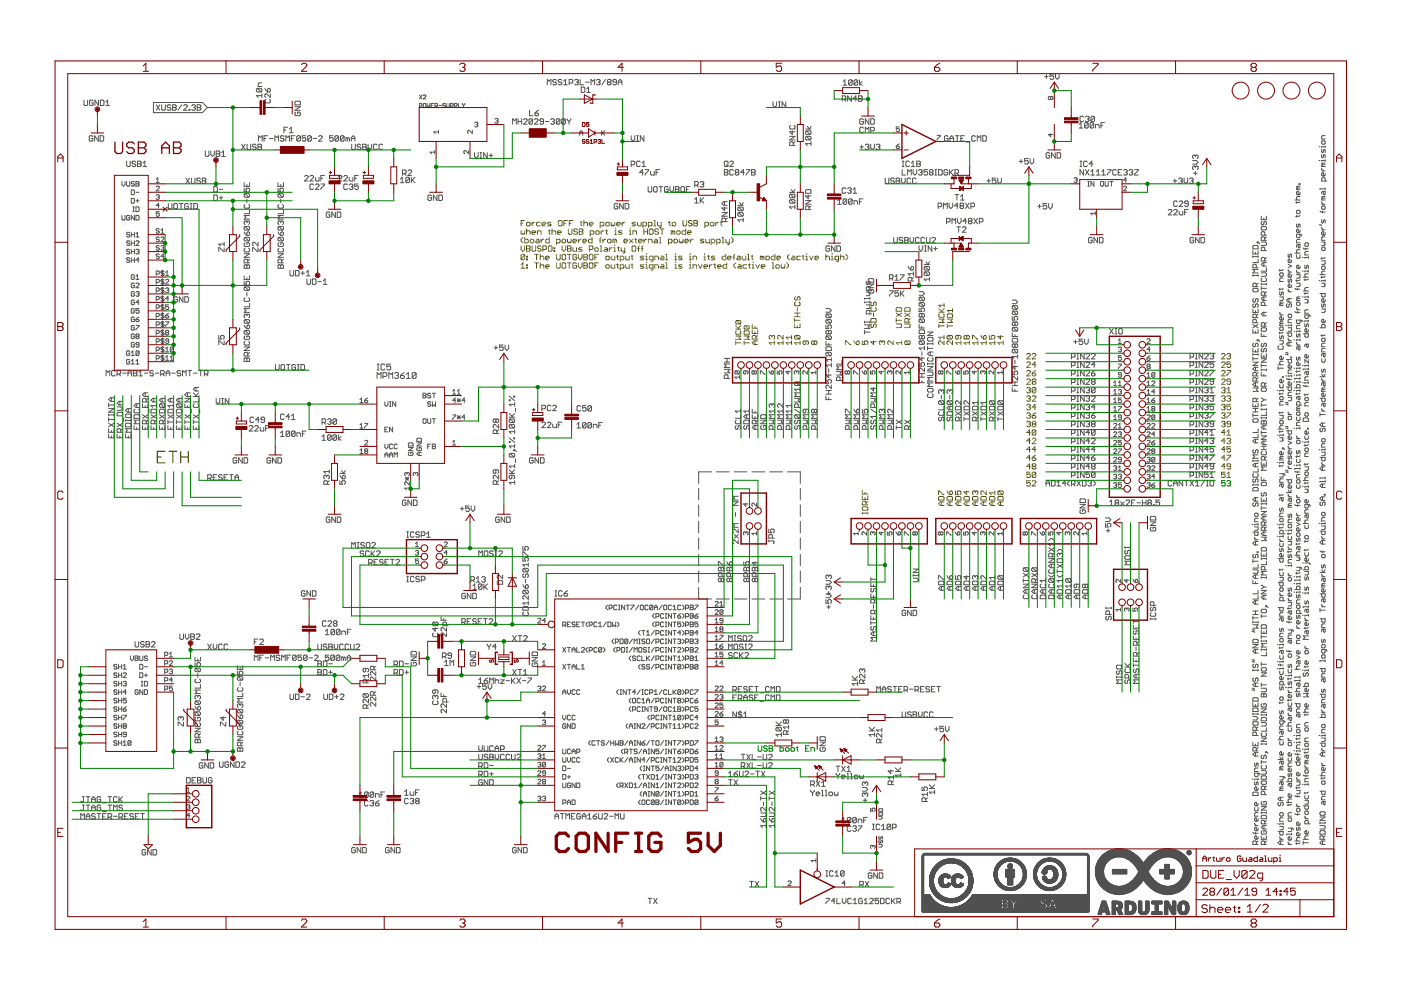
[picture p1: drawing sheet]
<svg xmlns="http://www.w3.org/2000/svg" width="420mm" height="297mm" viewBox="0 0 420 297" stroke-linecap="round" stroke-linejoin="round" font-family="sans-serif">
<g fill="none" stroke="#808000" stroke-width=".3">
<path d="M156.3 69.2v.8l.2 .3 .3-.3 .3 .3 .3-.3v-.8M156.3 73.7v1.1l.5 .5 .6-.5v-1.1M156.3 66.9h.5M156.3 79.3l.5-.5v1.6M156.8 71.2l-.5 .5v.5l.5 .6M157.4 66.1h-1.1v1.6M157.4 76.5l-.3-.3h-.6l-.2 .3v1.1M157.4 71.2v1.6h.8l.3-.3v-.5l-.3-.3h-.8M157.4 76.5v1.1l-.3 .3h-.6l-.2-.3M157.4 76.5l-1.1 1.1M157.9 66.9l.3-.3h.5l.3 .3v.5l-.3 .3h-.5l-.3-.3zM157.9 69.4l.3-.2h.5l.3 .2v.9"/>
<path d="M157.9 73.7h.8l.3 .3-.3 .5 .3 .6-.3 .2h-.8zM157.9 68.6v1.7M157.9 76.8h.3v.3h-.3zM157.9 77.6h.3v.3h-.3zM157.9 79.3h.3v.3h-.3zM157.9 74.5h.8M159 72l.3-.3h.5l.3 .3v.5l-.3 .3h-.5l-.3-.3zM159.6 66.6v1.1M159.6 69.7h1l-.2-.5h-.6l-.2 .2v.6l.2 .3h.6M159.6 73.7v1.4l.2 .2h.6l.2-.2v-1.4M160.4 66.6h-.3l-.5 .6M160.4 76.2h1"/>
<path d="M160.4 78.8h1M160.9 76.2v1.7M160.9 78.8v1.6M160.9 71.7h.6l.2 .3v.8h-.8l-.3-.3 .3-.3h.8M161.2 70.3v-1.1h.8l.3 .2v.9M162 66.6h-.8l-.3 .3v.5l.3 .3h.8M162 77.1l.3-.3h.5l.3 .3v.8M162 76.2v1.7M162 78.8v1.6M162 79.6l.3-.3h.5l.3 .3v.8M162.3 74l-.3-.3h-.5l-.3 .6 .3 .2h.5l.3 .6-.3 .2h-.5l-.3-.2M162.3 71.7v1.1"/>
<path d="M162.5 67.2h1.1l-.2-.6h-.6l-.3 .3v.5l.3 .3h.6M162.8 74.8h.8l.3-.3v-.5l-.3-.3h-.8v1.6M163.1 71.7l-.8 .5M163.6 77.3h1.1l-.3-.5h-.5l-.3 .3v.5l.3 .3h.5M163.6 79.9h1.1l-.3-.6h-.5l-.3 .3v.5l.3 .3h.5M164.5 69.2h.5M164.7 71.2v1.6h-.8l-.3-.3v-.5l.3-.3h.8M164.7 68.9v1.1l.3 .3M164.7 73.7h.6l.2 .3v1.1l-.2 .2h-.6l-.2-.2v-1.1zM165.3 66.6h-.9l-.2 .3 .2 .3h.6l.3 .2-.3 .3h-.8M165.5 69.4l.3-.2h.6l.2 .2v.9M165.5 68.6v1.7"/>
<path d="M166.1 75.1h.3v.2h-.3zM166.1 74.3h.3v.2h-.3zM166.9 78.8v1.3l.3 .3h.5l.3-.3v-1.3M166.9 72.8h.8l.3-.3v-.5l-.3-.3h-.8v1.6M166.9 76.2v1.4l.3 .3h.5l.3-.3v-1.4M167.2 69.7h1.1l-.3-.5h-.6l-.2 .2v.6l.2 .3h.6M167.7 66.1h.6l.3 .3v1l-.3 .3h-.6l-.3-.3v-1zM168.6 73.7v1.1l.5 .5 .5-.5v-1.1M168.8 71.7h.6l.2 .3v.5l-.2 .3h-.6l-.2-.3v-.5zM168.8 76.2h.6l.2 .3v1.1l-.2 .3h-.6l-.2-.3v-1.1zM168.8 78.8h.6l.2 .3v1l-.2 .3h-.6l-.2-.3v-1zM169.1 66.9h.5"/>
<path d="M170.2 66.1h-1.1v1.6M170.2 71.7v.8l.3 .3 .2-.3 .3 .3 .3-.3v-.8M170.2 73.7h.8l.3 .3-.3 .5 .3 .6-.3 .2h-.8zM170.2 74.5h.8M170.2 76.2h1.1M170.2 78.8h1.1M170.5 68.6v1.4l.2 .3h.6l.2-.3v-1.4M170.7 66.9h.6M170.7 76.2v1.7M170.7 78.8v1.6M171.8 66.1h-1.1v1.6M171.8 74.3v.8l.3 .2h.8v-1"/>
<path d="M171.8 72.2h1.1l-.3-.5h-.5l-.3 .3v.5l.3 .3h.5M172.9 76.5l-.3-.3h-.5l-.3 .3v1.1l.3 .3h.5l.3-.3v-.5h-.5M172.9 79.1l-.3-.3h-.5l-.3 .3v1l.3 .3h.5l.3-.3v-.5h-.5M173.2 68.9l-.3-.3h-.5l-.3 .6 .3 .2h.5l.3 .6-.3 .3h-.5l-.3-.3M173.5 78.8v1.1l.5 .5 .5-.5v-1.1M173.5 76.2v1.1l.5 .6 .5-.6v-1.1M173.5 71.7v1.1M173.7 68.6h.8l.3 .3-.3 .5 .3 .6-.3 .3h-.8zM173.7 69.4h.8M174 66.6h.5M174.3 66.4v1l.2 .3M174.3 71.7l-.8 .5"/>
<path d="M174.5 74.3h-.8l-.2 .2 1 .6-.2 .2h-.8M174.8 72.2h1.1l-.3-.5h-.5l-.3 .3v.5l.3 .3h.5M175.1 66.9l.3-.3h.5l.3 .3v.8M175.1 66.1v1.6M175.1 76.2h.8l.3 .3-.3 .6 .3 .5-.3 .3h-.8zM175.1 78.8h.8l.3 .3-.3 .5 .3 .5-.3 .3h-.8zM175.1 77.1h.8M175.1 79.6h.8M176.7 67.2h1.1l-.3-.6h-.5l-.3 .3v.5l.3 .3h.5M176.7 74.8h.8l.3-.3v-.5l-.3-.3h-.8v1.6M177 76.2h.5l.3 .3v1.1l-.3 .3h-.5l-.3-.3v-1.1zM177 78.8h.5l.3 .3v1l-.3 .3h-.5l-.3-.3v-1z"/>
<path d="M177 70.3h.8l.3-.3v-.6l-.3-.2h-.8v1.6M177.5 71.2v1.6h-.8l-.2-.3v-.5l.2-.3h.8M178.4 74.5l.2-.2h.6l.3 .2v.6l-.3 .2h-.6l-.2-.2zM178.4 77.1h.5M178.4 79.6h.5M178.9 69.2h.6l.2 .2v.6l-.2 .3h-.6l-.3-.3v-.6zM179.5 76.2h-1.1v1.7M179.5 78.8h-1.1v1.6M179.7 72h.6M180 67.7h.8l.3-.3v-.5l-.3-.3h-.8v1.7M180 73.7h.3v1.6M180 75.3h.6"/>
<path d="M180.3 71.2l-.3 .2v1.4M180.3 69.2v1.1M180.8 71.7v1.1M181.1 69.2l-.8 .5M181.4 74.3h.5l.3 .2v.8h-.8l-.3-.2 .3-.3h.8M181.6 71.7l-.8 .5M181.7 69.2h.5M181.9 66.6h.6l.2 .3v.5l-.2 .3h-.6l-.2-.3v-.5zM181.9 76.8h.6l.2 .3v.5l-.2 .3h-.6l-.2-.3v-.5zM181.9 79.3h.6l.2 .3v.5l-.2 .3h-.6l-.2-.3v-.5zM181.9 68.9v1.1l.3 .3M182.2 72l.3-.3h.5l.3 .3v.5l-.3 .3h-.5l-.3-.3z"/>
<path d="M182.7 74.3v1M183.3 66.6v.8l.3 .3 .2-.3 .3 .3 .3-.3v-.8M183.3 76.8v.8l.3 .3h.8v-1.1M183.3 79.3v.8l.3 .3h.8v-1.1M183.6 74.3l-.9 .5M184.1 74.3h.3v1M184.1 75.3h.5M184.4 72v.8M184.4 73.4v.3M184.4 72l.2-.3 .3 .3v.8M184.4 69.2h.2v1.1M184.4 70.3h.5"/>
<path d="M184.4 72l-.6-.3v1.1M184.6 68.3v.3M184.9 67.2h1.1l-.3-.6h-.5l-.3 .3v.5l.3 .3h.5M184.9 76.8h.6M184.9 79.3h.6M185.2 74.3h.5M185.2 76.5v1.1l.3 .3M185.2 79.1v1l.3 .3M185.5 74v1.1l.2 .2M186 77.9h.8l.3-.3v-.5l-.3-.3h-.8v1.6M186.3 74.3v.8l.3 .2h.8M186.5 69.2h-.8l-.2 .2 1 .6-.2 .3h-.8"/>
<path d="M186.6 66.6v1.1M187.1 72.2h1.1l-.3-.5h-.5l-.3 .3v.5l.3 .3h.5M187.4 66.6h-.3l-.5 .6M187.4 74.3v1.3l-.6 .3M187.6 76.8v.8l.3 .3h.8v-1.1M187.6 79.3v.8l.3 .3h.8v-1.1M188.7 69.2h.3v1.1M188.7 70.3h.6M188.7 71.7l1.1 1.1M189 68.3v.3M189.3 76.8h.5M189.3 79.3h.5"/>
<path d="M189.5 76.5v1.1l.3 .3M189.5 74l.3-.3h.6l.2 .3v1.1l-.2 .2h-.6l-.3-.2zM189.5 79.1v1l.3 .3M189.8 70.3v-1.1h.8l.3 .2v.9M189.8 71.7l-1.1 1.1M190.4 71.7h.5M190.6 66.6h-.8l-.3 .3 1.1 .5-.2 .3h-.9M190.6 71.4v1.1l.3 .3M191.2 66.6v.8l.3 .3h.8v-1.1M191.2 74.5h.5M191.5 72.2h1.1l-.3-.5h-.6l-.2 .3v.5l.2 .3h.6M191.7 73.7l-.2 .3v1.3"/>
<path d="M192.3 74.5h.5M192.8 67.7h.8l.3-.3v-.5l-.3-.3h-.8v1.7M192.8 73.7l-.2 .3v1.3M193.1 69.4h1.1M193.1 68.6v1.7M193.1 71.7v1.1M193.1 79.3h-.8l-.3 .3 1.1 .5-.3 .3h-.8M193.1 76.8h-.8l-.3 .3 1.1 .5-.3 .3h-.8M193.7 77.9h.5M193.7 76.8h.2v1.1M193.7 79.3h.2v1.1M193.9 71.7l-.8 .5"/>
<path d="M193.9 76v.2M193.9 78.5v.3M194.2 68.6v1.7M194.5 67.7h.8l.3-.3v-.5l-.3-.3h-.8v1.7M194.5 72.8v-1.1h.8l.3 .3v.8M194.7 68.9l.3-.3h.6l.2 .3v1.1l-.2 .3h-.6l-.3-.3zM195.8 77.9h-.8l-.3-.3v-.5l.3-.3h.8v1.3l-.5 .3M196.1 66.1h.3v1.6M196.1 67.7h.5M196.4 71.7h.5l.3 .3v.8h-.8l-.3-.3 .3-.3h.8M196.4 77.9v-1.1h.8l.3 .3v.8M197.2 66.6v.8l.3 .3h.8"/>
<path d="M197.5 68.9l-.3-.3h-.6l-.2 .6 .2 .2h.6l.3 .6-.3 .3h-.6l-.2-.3M197.7 72.8h.6M197.7 71.2h.3v1.6M198 68.6h1.1M198.3 66.6v1.4l-.6 .3M198.3 76.8h.5l.3 .3v.8h-.8l-.3-.3 .3-.3h.8M198.3 79.3h.5l.3 .3v.8h-.8l-.3-.3 .3-.2h.8M198.6 68.6v1.7M199.6 76.2h.3v1.7M199.6 77.9h.6M199.6 78.8h.3v1.6M200.5 66.6h.5"/>
<path d="M200.5 72.8h.8l.2-.3v-.5l-.2-.3h-.8v1.6M200.7 66.4v1l.3 .3M201.8 69.4l.3-.2 .3 .2v.9M201.8 66.6h.6l.2 .3v.5l-.2 .3h-.6l-.2-.3v-.5zM201.8 69.4l-.5-.2v1.1M201.8 69.4v.9M202.1 72l.3-.3h.5l.3 .3v.5l-.3 .3h-.5l-.3-.3zM202.4 76.8h.2v1.1M202.4 79.3h.2v1.1M202.4 77.9h.5M202.6 76v.2M202.6 78.5v.3"/>
<path d="M202.9 69.4l.3-.2h.5l.3 .2v.6l-.3 .3h-.5l-.3-.3zM203.8 71.7v.8l.2 .3 .3-.3 .3 .3 .2-.3v-.8M204.6 76.8h-.8l-.3 .3 1.1 .5-.3 .3h-.8M204.6 79.3h-.8l-.3 .3 1.1 .5-.3 .3h-.8M204.8 66.1v1.3l.3 .3h.6l.2-.3v-1.3M205.4 72.2h1.1l-.3-.5h-.5l-.3 .3v.5l.3 .3h.5M205.7 68.6v1.7h-.9l-.2-.3v-.6l.2-.2h.9M206.2 69.7h1.1l-.3-.5h-.5l-.3 .2v.6l.3 .3h.5M206.7 76.8h.3v1.1M206.7 79.3h.3v1.1M206.7 77.9h.6M207 71.7v1.1"/>
<path d="M207 76v.2M207 78.5v.3M207.6 66.4l-.3-.3h-.6l-.2 .5 .2 .3h.6l.3 .5-.3 .3h-.6l-.2-.3M207.8 71.7l-.8 .5M207.8 77.9v-1.1h.8l.3 .3v.8M208.1 66.1h.8l.3 .3-.3 .5 .3 .5-.3 .3h-.8zM208.1 66.9h.8M209.5 79.3l.5 1.1 .6-1.1M211.1 71.7h-.8l-.3 .3 .3 .2h.5l.3 .3-.3 .3h-.8M211.1 77.9h.5M211.1 76.8h.3v1.1M211.1 79.9h1.1l-.3-.6h-.5l-.3 .3v.5l.3 .3h.5"/>
<path d="M211.4 76v.2M211.4 67.7h.8l.3-.3v-.5l-.3-.3h-.8v1.7M211.6 71.7v.8l.3 .3h.8v-1.1M212.2 76.8h.5M212.5 76.5v1.1l.2 .3M212.7 79.3v1.1M213.3 66.6h.5l.3 .3v.5l-.3 .3h-.5l-.3-.3v-.5zM213.3 72.8h.8l.3-.3v-.5l-.3-.3h-.8v1.6M213.6 79.3l-.9 .6M214.1 79.3h.6M214.4 79.1v1l.3 .3M214.4 76.8h-.8l-.3 .3 1.1 .5-.3 .3h-.8"/>
<path d="M214.7 66.6v1.1M214.9 72.8h.9l.2-.3v-.5l-.2-.3h-.9v1.6M215.2 79.9h1.1l-.3-.6h-.5l-.3 .3v.5l.3 .3h.5M215.5 66.6l-.8 .6M216 66.6h.6M216.3 66.4v1l.3 .3M216.6 72.8h.5M216.6 71.2h.2v1.6M217.7 76.2v1.7h-.9l-.2-.3v-.5l.2-.3h.9M217.7 71.7v.8l.2 .3h.8M217.9 78.8v1.6h-.8l-.3-.3v-.5l.3-.3h.8M218.2 77.3h1.1l-.3-.5h-.5l-.3 .3v.5l.3 .3h.5"/>
<path d="M218.7 71.7v1.4l-.5 .2M219.3 71.2l.5 .5v.5l-.5 .6M219.8 77.1h.6M220.4 76.2l-.3 .3v1.4M220.7 78.8l-.6 .5v.6l.6 .5M221.2 76.8h.5l.3 .3v.8h-.8l-.3-.3 .3-.3h.8M221.5 79.3h.5l.3 .3v.8h-.8l-.3-.3 .3-.2h.8M222.6 76.8v.8l.2 .3h.8v-1.1M223.9 79.3h-.8l-.3 .3v.5l.3 .3h.8M224.2 76.2h.3v1.7M224.2 77.9h.5M224.5 79.3h.5"/>
<path d="M224.7 79.1v1l.3 .3M225.3 76.8h.5M225.6 76.5v1.1l.2 .3M225.6 79.3h.2v1.1M225.8 78.5v.3M226.7 79.3l.5 1.1 .6-1.1M228.3 79.9h1.1l-.3-.6h-.5l-.3 .3v.5l.3 .3h.5M228.6 77.1l-.6-.3v1.1M228.6 77.1v.8M228.6 77.1l.2-.3 .3 .3v.8M229.7 77.1l.2-.3h.6l.2 .3v.5l-.2 .3h-.6l-.2-.3zM231.6 78.8h.2v1.6"/>
<path d="M232.4 76.2v1.7h-.8l-.3-.3v-.5l.3-.3h.8M232.7 79.6l.2-.3h.6l.2 .3v.5l-.2 .3h-.6l-.2-.3zM232.9 77.3h1.1l-.3-.5h-.5l-.3 .3v.5l.3 .3h.5M234.3 79.3v.8l.3 .3 .2-.3 .3 .3 .3-.3v-.8M235.9 78.8l.6 .5v.6l-.6 .5M236.7 76.2l-.5 .6v.5l.5 .6M237.6 76.8h.5l.3 .3v.8h-.8l-.3-.3 .3-.3h.8M240 76.8h-.8l-.3 .3v.5l.3 .3h.8M240.6 76.8h.5M240.9 76.5v1.1l.2 .3M241.7 77.9h.5M241.7 76.8h.2v1.1"/>
<path d="M241.9 76v.2M242.8 76.8l.5 1.1 .5-1.1M244.4 77.3h1.1l-.3-.5h-.5l-.3 .3v.5l.3 .3h.5M247.7 77.1l.2-.3h.6l.3 .3v.8M247.7 76.2v1.7M249.3 77.9h.6M249.3 76.8h.3v1.1M249.6 76v.2M251.5 77.9h-.8l-.3-.3v-.5l.3-.3h.8v1.3l-.6 .3M252 77.1l.3-.3h.5l.3 .3v.8M252 76.2v1.7M253.7 76.2l.5 .6v.5l-.5 .6"/>
<path d="M156.3 80.4h1.1M157.9 80.1h.3v.3h-.3zM186 80.4h.8l.3-.3v-.5l-.3-.3h-.8v1.7M193.7 80.4h.5M195.8 80.4h-.8l-.3-.3v-.5l.3-.3h.8v1.4l-.5 .3M196.4 80.4v-1.1h.8l.3 .3v.8M199.6 80.4h.6M202.4 80.4h.5M206.7 80.4h.6M207.8 80.4v-1.1h.8l.3 .3v.8M220.6 98.7h1.6M220.6 97.6l1 1.1"/>
<path d="M220.9 96.1l-.3 .2v.5l.3 .3h1M220.9 99.2l-.3 .2v.5l.3 .3h1l.3-.3v-.5l-.3-.2M220.9 96.1h1l.3 .2v.5l-.3 .3M220.9 96.1l1 1M222.2 97.6l-.8 .8M223.2 99.4l.2-.2h1.1l.2 .2v.8h-1.5zM223.4 97.6l-.2 .3v.5l.2 .3h1.1M223.4 97.6h1.1l.2 .3v.5l-.2 .3M223.4 97.6l1.1 1.1M225.6 80.4h.5M225.6 97.3v1.1h1.6M225.6 98.9v1.1h1.6v-1.1"/>
<path d="M226.4 97.8v.6M226.4 99.4v.6M231.6 80.4h.5M238.3 97.1v1.1h1.6v-1.1M238.3 95.5v1M238.3 96h1.6M238.3 94.9h1.6M238.3 93.8h1.6M238.6 88.9l-.3 .3v.5l.3 .3 .5-.3v-.5l.3-.3 .5 .3v.5l-.3 .3M238.6 90.6l-.3 .2v.6l.3 .2h1l.3-.2v-.6l-.3-.2M239.1 92.2v1.1M239.1 93.8v1.1"/>
<path d="M239.1 97.6v.6M261.4 97.1l-.2 .3v.5l.2 .3 .6-.3v-.5l.2-.3 .6 .3v.5l-.3 .3M261.4 90.6l-.2 .2v.6l.5 .2 .3-.2v-.6l.5-.2 .3 .2v.6l-.3 .2M261.4 92.2l-.2 .3v.5l.2 .3h1.1l.3-.3v-.5l-.3-.3M261.4 95.5h1.1l.3 .2v.8h-1.6v-.8zM262 93.8v1.1M268.8 92.5l.2-.3h1.1l.3 .3v.8h-1.6zM268.8 97.1h1.3l.3 .3v.5l-.3 .3h-1.3M268.8 96h1.6M268.8 95.5v1M268.8 93.8l1.6 1.1M270.4 93.8l-1.6 1.1"/>
<path d="M271.3 92.5l.3-.3h1.1l.2 .3v.8h-1.6zM271.3 97.1h1.4l.2 .3v.5l-.2 .3h-1.4M271.3 93.8l1.6 1.1M272.4 96.5v-.8l-.3-.2h-.5l-.3 .2v.8h1.6M272.9 95.5l-.5 .5M272.9 93.8l-1.6 1.1M281.6 97.7h1.5M281.6 97.2v1M281.6 95.6h1.5l-.5 .5 .5 .5h-1.5M281.6 93.6h1.5M281.6 92.5l1 1.1M281.8 94.1l-.2 .2v.5l.2 .3h1.1l.2-.3v-.5l-.2-.2"/>
<path d="M283.1 91v1M283.1 92.5l-.8 .8M283.1 91.5h-1.5l.5 .5M284.1 97.7h1.6M284.1 95.6h1.6l-.6 .5 .6 .5h-1.6M284.1 97.2v1M284.4 94.1h1l.3 .2v.8h-1.6v-.8zM285.7 92.5v1.1M285.7 93h-1.6l.5 .6M220.6 102.8h1.6M220.6 102.3v1M220.6 100.7h1.6l-.6 .5 .6 .5h-1.6"/>
<path d="M223.2 102.8h1.5M223.2 100.7h1.5l-.5 .5 .5 .5h-1.5M223.2 102.3v1M226.4 102.2v1.1M226.7 101.6v-.8l-.3-.3h-.5l-.3 .3v.8h1.6M227.2 102.2h-1.1l-.5 .5 .5 .6h1.1M227.2 100.5l-.5 .6M231.5 100.8l-.3-.3-.5 .3v.6l.2 .2M231.5 100.8l.3-.3 .5 .3v.6l-.3 .2M231.5 100.8v.3M232.3 102.7h-1.6l.5 .6M232.3 102.2v1.1"/>
<path d="M234.8 102.7h-1.6l.6 .6M234.8 100.5v1.1l-1-1.1-.6 .3v.6l.3 .2M234.8 102.2v1.1M237.4 102.7h-1.6l.5 .6M237.4 100.5v1.1M237.4 102.2v1.1M237.4 101.1h-1.6l.5 .5M238.6 100.5h1l.3 .3v.6l-.3 .2M238.6 100.5l-.3 .3v.6l.3 .2h1M238.6 100.5l1 1.1M239.9 102.7h-1.6l.5 .6M239.9 102.2v1.1"/>
<path d="M241.7 102.2v.8l-.3 .3-.6-.3v-.6l.3-.2h1.1l.3 .2v.6l-.3 .3M244.2 102.4l-.3-.2-.5 .2v.6l.2 .3 .6-.3M244.2 102.4l.3-.2 .5 .2v.6l-.3 .3-.5-.3M244.2 102.4v.6M253.5 103.3v-1.1h.3l1.1 1.1h.3M256.1 102.2l.8 1.1M256.9 102.4l.3-.2 .5 .2v.6l-.3 .3h-.5zM258.6 102.2v1.1h.8l-.2-.6 .2-.5h.6l.2 .2v.6l-.2 .3M262 102.2v1.1l-.8-.9h1.6M264.5 102.4l-.3-.2-.5 .2v.6l.3 .3M264.5 102.4l.3-.2 .5 .2v.6l-.3 .3M264.5 102.4v.3"/>
<path d="M267.9 102.2v1.1l-1.1-1.1h-.3l-.3 .2v.6l.3 .3M270.4 102.7h-1.6l.5 .6M270.4 102.2v1.1M271.6 102.2l-.3 .2v.6l.3 .3h1.1M271.6 102.2h1.1l.2 .2v.6l-.2 .3M271.6 102.2l1.1 1.1M283.1 102.2v1.1l-1.1-1.1h-.3l-.2 .2v.6l.2 .3M283.1 101.1h-1.6l.5 .5M283.1 100.5v1.1M284.3 100.5l-.3 .3v.6l.3 .2h1.1M284.3 100.5h1.1l.2 .3v.6l-.2 .2M284.3 100.5l1.1 1.1"/>
<path d="M285.6 102.2v1.1l-1-1.1h-.3l-.3 .2v.6l.3 .3M287.4 100.5v.9l-.3 .2-.5-.2v-.6l.2-.3h1.1l.3 .3v.6l-.3 .2M288.2 102.7h-1.6l.5 .6M288.2 102.2v1.1M289.9 100.8l-.3-.3-.5 .3v.6l.3 .2 .5-.2M289.9 100.8l.3-.3 .5 .3v.6l-.3 .2-.5-.2M289.9 100.8v.6M290.7 102.7h-1.6l.5 .6M290.7 102.2v1.1M291.6 101.6v-1.1h.3l1.1 1.1h.3M293.3 102.7h-1.7l.6 .6M293.3 102.2v1.1"/>
<path d="M294.2 100.5l.8 1.1M295 100.8l.5-.3 .3 .3v.6l-.3 .2h-.5zM295.8 102.7h-1.6l.5 .6M295.8 102.2v1.1M296.7 100.5v1.1h.8l-.2-.5 .2-.6h.6l.2 .3v.6l-.2 .2M298.3 102.7h-1.6l.6 .6M298.3 102.2v1.1M300.1 100.5v1.1l-.8-.8h1.6M300.9 102.7h-1.6l.5 .6M300.9 102.2v1.1M307.9 106.2l.3-.2h.5l.3 .2v.3l-1.1 1.1h1.1M307.9 108.8l.3-.3h.5l.3 .3v.2l-1.1 1.1h1.1"/>
<path d="M307.9 111.3l.3-.3h.5l.3 .3v.3l-1.1 1.1h1.1M307.9 113.9l.3-.3h.5l.3 .3v.2l-1.1 1.1h1.1M307.9 116.4l.3-.3h.5l.3 .3-.3 .5M307.9 118.9l.3-.2h.5l.3 .2-.3 .6M308.5 116.9h.2M308.5 119.5h.2M308.7 116.9l.3 .3-.3 .6h-.5l-.3-.3M308.7 119.5l.3 .2-.3 .6h-.5l-.3-.3M309.6 106.2l.2-.2h.6l.2 .2v.3l-1 1.1h1M309.6 111.8h.8l.2 .6-.2 .3h-.6l-.2-.3zM309.6 118.9l.2-.2h.6l.2 .2v.3l-1 1.1h1M309.8 114.4l-.2-.3 .2-.5h.6l.2 .3-.2 .5"/>
<path d="M309.8 114.4l-.2 .3 .2 .5h.6l.2-.3-.2-.5M309.8 114.4h.6M310.6 116.4v1.1l-.2 .3h-.6l-.2-.3M310.6 109.3h-1l.8-.8v1.6M310.6 111l-1 .8M310.6 116.4l-.2-.3h-.6l-.2 .3v1.1M310.6 116.4l-1 1.1M366.3 106.2l.3-.2h.5l.3 .2v.3l-1.1 1.1h1.1M366.3 108.8l.3-.3h.5l.3 .3v.2l-1.1 1.1h1.1M366.3 111.3l.3-.3h.5l.3 .3v.3l-1.1 1.1h1.1M366.3 113.9l.3-.3h.5l.3 .3v.2l-1.1 1.1h1.1M366.3 116.4l.3-.3h.5l.3 .3-.3 .5"/>
<path d="M366.3 118.9l.3-.2h.5l.3 .2-.3 .6M366.9 116.9h.2M366.9 119.5h.2M367.1 116.9l.3 .3-.3 .6h-.5l-.3-.3M367.1 119.5l.3 .2-.3 .6h-.5l-.3-.3M368 116.6l.5-.5v1.7M368 106.2l.2-.2h.6l.3 .2-.3 .6M368 111h1.1v.3l-1.1 1.1v.3M368 118.9l.2-.2h.6l.3 .2-.3 .6M368 117.8h1.1M368.5 106.8h.3M368.5 119.5h.3"/>
<path d="M368.8 106.8l.3 .2-.3 .6h-.6l-.2-.3M368.8 119.5l.3 .2-.3 .6h-.6l-.2-.3M369.1 108.5h-1.1v.8l.5-.3 .6 .3v.6l-.3 .2h-.6l-.2-.2M369.1 114.4h-.9l-.2-.3 .2-.5h.6l.3 .3v1l-.3 .3h-.6l-.2-.3M307.9 126.6l.3-.3h.5l.3 .3-.3 .5M307.9 121.5l.3-.3h.5l.3 .3-.3 .5M307.9 124l.3-.3h.5l.3 .3-.3 .5M308.5 122h.2M308.5 124.5h.2M308.5 127.1h.2M308.7 122l.3 .3-.3 .5h-.5l-.3-.2M308.7 124.5l.3 .3-.3 .6h-.5l-.3-.3"/>
<path d="M308.7 127.1l.3 .3-.3 .5h-.5l-.3-.3M309 139.8h-1.1l.8-.8v1.6M309 137.2h-1.1l.8-.8v1.6M309 134.7h-1.1l.8-.8v1.6M309 132.2h-1.1l.8-.8v1.6M309 129.6h-1.1l.8-.8v1.7M309.6 124.5h.8l.2 .6-.2 .3h-.6l-.2-.3zM309.6 131.6l.2-.2h.6l.2 .2v.3l-1 1.1h1M309.6 137.2h.8l.2 .6-.2 .2h-.6l-.2-.2zM309.8 127.1l-.2-.3 .2-.5h.6l.2 .3-.2 .5M309.8 127.1l-.2 .3 .2 .5h.6l.2-.3-.2-.5M309.8 139.8l-.2-.3 .2-.5h.6l.2 .2-.2 .6"/>
<path d="M309.8 139.8l-.2 .3 .2 .5h.6l.2-.3-.2-.5M309.8 139.8h.6M309.8 127.1h.6M310.6 129.1v1.1l-.2 .3h-.6l-.2-.3M310.6 122h-1l.8-.8v1.6M310.6 134.7h-1l.8-.8v1.6M310.6 129.1l-.2-.3h-.6l-.2 .3v1.1M310.6 123.7l-1 .8M310.6 136.4l-1 .8M310.6 129.1l-1 1.1M366.3 121.5l.3-.3h.5l.3 .3-.3 .5M366.3 124l.3-.3h.5l.3 .3-.3 .5"/>
<path d="M366.3 126.6l.3-.3h.5l.3 .3-.3 .5M366.9 122h.2M366.9 124.5h.2M366.9 127.1h.2M367.1 122l.3 .3-.3 .5h-.5l-.3-.2M367.1 124.5l.3 .3-.3 .6h-.5l-.3-.3M367.1 127.1l.3 .3-.3 .5h-.5l-.3-.3M367.4 129.6h-1.1l.8-.8v1.7M367.4 132.2h-1.1l.8-.8v1.6M367.4 134.7h-1.1l.8-.8v1.6M367.4 137.2h-1.1l.8-.8v1.6M367.4 139.8h-1.1l.8-.8v1.6"/>
<path d="M368 129.3l.5-.5v1.7M368 123.7h1.1v.3l-1.1 1.1v.3M368 131.6l.2-.2h.6l.3 .2-.3 .6M368 136.4h1.1l-1.1 1.6M368 130.5h1.1M368.5 132.2h.3M368.8 132.2l.3 .2-.3 .6h-.6l-.2-.3M369.1 121.2h-1.1v.8l.5-.3 .6 .3v.6l-.3 .2h-.6l-.2-.2M369.1 127.1h-.9l-.2-.3 .2-.5h.6l.3 .3v1l-.3 .3h-.6l-.2-.3M369.1 133.9h-1.1v.8l.5-.3 .6 .3v.6l-.3 .2h-.6l-.2-.2M369.1 139.8h-.9l-.2-.3 .2-.5h.6l.3 .2v1.1l-.3 .3h-.6l-.2-.3M258.6 147v1.1h1.6"/>
<path d="M258.6 148.6v1.1h1.6v-1.1M258.6 152.1l.3-.2h1.1l.2 .2v.6l-.2 .3h-1.1l-.3-.3zM258.6 153.5v.6M258.6 153.8h1.6M259.4 147.5v.6M259.4 149.1v.6M259.7 151.3v-.8l-.3-.3h-.5l-.3 .3v.8h1.6M260.2 153.5v.6M260.2 150.2l-.5 .6M281.5 149.1l.2-.3h1.1l.3 .3v.8h-1.6zM281.5 148.3v-1.1h.2l1.1 1.1h.3M282.3 150.4v1.1"/>
<path d="M283.1 150.4h-1.1l-.5 .6 .5 .5h1.1M284 149.1l.3-.3h1.1l.2 .3v.8h-1.6zM284 147.2l.8 1.1M284.8 150.4v1.1M285.1 147.2l.5 .2v.6l-.2 .3h-.6v-.9zM285.6 150.4h-1l-.6 .6 .6 .5h1M286.6 147.2v1.1h.8l-.3-.6 .3-.5h.5l.3 .2v.6l-.3 .3M286.6 149.1l.2-.3h1.1l.3 .3v.8h-1.6zM287.4 150.4v1.1M288.2 150.4h-1.1l-.5 .6 .5 .5h1.1M289.1 149.1l.3-.3h1l.3 .3v.8h-1.6zM289.9 147.2v1.1l-.8-.9h1.6"/>
<path d="M289.9 150.4v1.1M290.7 150.4h-1.1l-.5 .6 .5 .5h1.1M291.6 149.1l.3-.3h1.1l.3 .3v.8h-1.7zM292.4 147.4l.3-.2 .6 .2v.6l-.3 .3M292.4 147.4l-.2-.2-.6 .2v.6l.3 .3M292.4 147.4v.3M292.4 150.4v1.1M293.3 150.4h-1.1l-.6 .6 .6 .5h1.1M294.2 149.1l.2-.3h1.1l.3 .3v.8h-1.6zM295 150.4v1.1M295.8 147.2v1.1l-1.1-1.1-.5 .2v.6l.2 .3M295.8 150.4h-1.1l-.5 .6 .5 .5h1.1"/>
<path d="M296.7 149.1l.3-.3h1.1l.2 .3v.8h-1.6zM297.5 150.4v1.1M298.3 147.2v1.1M298.3 150.4h-1l-.6 .6 .6 .5h1M298.3 147.7h-1.6l.6 .6M299.3 149.1l.2-.3h1.1l.3 .3v.8h-1.6zM299.5 147.2h1.1l.3 .2v.6l-.3 .3M299.5 147.2l-.2 .2v.6l.2 .3h1.1M299.5 147.2l1.1 1.1M300.1 150.4v1.1M300.9 150.4h-1.1l-.5 .6 .5 .5h1.1M309 141.5h-1.1v.8l.6-.3 .5 .3v.6l-.3 .2h-.5l-.3-.2"/>
<path d="M309 144.1h-1.1v.8l.6-.3 .5 .3v.5l-.3 .3h-.5l-.3-.3M309.6 144.3l.2-.2h.6l.2 .2v.3l-1 1.1h1M310.6 141.8l-.2-.3h-.6l-.2 .3v1.1M310.6 141.8v1.1l-.2 .2h-.6l-.2-.2M310.6 141.8l-1 1.1M367.4 141.5h-1.1v.8l.6-.3 .5 .3v.6l-.3 .2h-.5l-.3-.2M368 143.1h1.1M368 142l.5-.5v1.6"/>
</g>
<path d="M47.2 137h1.1M49.5 135.3h-2.3v3.4h2.3M50.7 135.3h2.3M51.8 135.3v3.4M54.2 137h2.3M54.2 135.3v3.4M56.5 135.3v3.4" fill="none" stroke="#808000" stroke-width=".38"/>
<g fill="none" stroke="#505050" stroke-width=".3">
<path d="M25.2 30v1.4l.3 .2h.5l.3-.2v-1.4M27.9 30.3l-.3-.3h-.5l-.3 .3v1.1l.3 .2h.5l.3-.2v-.6h-.5M29.5 30v1.6l-1-1.6v1.6M30.1 30h.8l.3 .3v1.1l-.3 .2h-.8zM31.7 31.6h1.1M31.7 30.6l.6-.6v1.6M46 30.7h14.7l1.5 1.5-1.5 1.6h-14.7zM46.9 31.4l1 1.6M47.9 31.4l-1 1.6M48.5 31.4v1.4l.3 .2h.5l.3-.2v-1.4M51.2 31.7l-.3-.3h-.5l-.3 .3 .3 .5h.5l.3 .3-.3 .5h-.5l-.3-.2M51.8 31.4h.8l.3 .3-.3 .5 .3 .6-.3 .2h-.8z"/>
<path d="M51.8 32.2h.8M54.5 31.4l-1.1 1.6M55.1 31.7l.2-.3h.6l.2 .3v.3l-1 1h1M56.7 32.8h.3v.2h-.3zM57.5 31.7l.3-.3h.5l.3 .3-.3 .5M58 32.2h.3M58.3 32.2l.3 .3-.3 .5h-.5l-.3-.2M59.1 31.4h.8l.3 .3-.3 .5 .3 .6-.3 .2h-.8zM59.1 32.2h.8M77.2 26.5l1.1 1.1M77.2 26.5h1.1l.2 .3v.5l-.2 .3M77.2 26.5l-.3 .3v.5l.3 .3h1.1"/>
<path d="M78.5 28.7h-1.6l.5 .5M78.5 28.1v1.1M78.5 24.8h-.8l-.3 .3v.8h1.1M79.4 26.5l.9 1.1M79.7 29.8l-.3 .2v.6l.3 .2h1.1l.3-.2v-.6l-.3-.2M80.5 26.5l.6 .3v.5l-.3 .3h-.5v-.8zM81.1 28.1v1.1l-1.1-1.1-.6 .3v.5l.3 .3M85.2 39h.5M86.2 38.1h-1v1.7M86.8 38.7l.5-.6v1.7M86.8 39.8h1.1M88.5 30.6l.2-.3h1.1l.3 .3v.8h-1.6z"/>
<path d="M88.5 32h1.6l-1.6 1.1h1.6M88.7 33.6l-.2 .3v.5l.2 .3h1.1l.3-.3v-.5l-.3-.3h-.5v.6M125.8 31.8h.5l.3-.6-.8-.2v1.2M125.8 28.5l.8 1.2M126.6 28.5l-.8 1.2M126.9 28.7l.2-.2 .6 .2-.8 1h.8M127.1 31l.6 .2-.2 1-.6-.2zM128.1 31v1.2l.4-.4 .4 .4v-1.2M129.3 31.6h.4M130 31h-.7v1.2h.7M130.5 31.8l.7-.2-.2-.6h-.5v1.2M130.8 31.8l.4 .4"/>
<path d="M131.5 39.5h-1.4l.5 .5M131.5 39.1v.9M131.6 31.6h.8M133.6 31.2l-.2-.2-.6 .2 .2 .4 .6 .2-.2 .4-.6-.2M134 31v1l.2 .2 .5-.2v-1M135.1 31.8l.8-.2-.2-.6h-.6v1.2M136.3 31.8l.8-.2-.2-.6h-.6v1.2M137.5 31v1.2h.7M138.6 31l.4 .6M139 31.6v.6M139.4 31l-.4 .6M141.6 39.1v.9l-.9-.9-.4 .2 .2 .7"/>
<path d="M142.4 36.9l.7-.3 .2 .3-.2 .4M142.8 37.3h.3M143.1 37.3l.2 .2-.2 .5-.7-.2M148.4 35.7l.7-.2 .3 .2-.3 .5M148.9 36.2h.2M149.1 36.2l.3 .2-.3 .5-.7-.2M153.7 37.2v-1.6l.6 .6 .5-.6v1.6M155.4 35.6v1.6M155.4 36.4h1M156.4 35.6v1.6M157 35.9l.3-.3h.5l.3 .3v.3l-1.1 1h1.1M158.8 33.1v1.6h1.1"/>
<path d="M159.7 35.9l-.3-.3h-.5l-.3 .3v1.1M159.7 35.9v1.1l-.3 .2h-.5l-.3-.2M159.7 35.9l-1.1 1.1M160.3 35.9l.2-.3h.6l.3 .3v.3l-1.1 1h1.1M160.4 33.9h.9l.2 .5-.2 .3h-.6l-.3-.3zM161.5 33.1l-1.1 .8M163 36.4h-.8l-.3-.2 .3-.6h.5l.3 .3v1.1l-.3 .2h-.5l-.3-.2M163.6 36.4h1M164.1 25.4v-1.6l.6 .5 .5-.5v1.6M165.2 35.9l.3-.3h.5l.3 .3-.3 .5M165.7 36.4h.3M166 36.4l.3 .3-.3 .5h-.5l-.3-.2"/>
<path d="M166.9 24.1l-.3-.3h-.5l-.3 .3 .3 .5h.5l.3 .6-.3 .2h-.5l-.3-.2M167.9 35.9v1.1l-.3 .2h-.5l-.3-.2M167.9 35.9l-.3-.3h-.5l-.3 .3v1.1M167.9 35.9l-1.1 1.1M168.5 24.1l-.3-.3h-.5l-.3 .3 .3 .5h.5l.3 .3-.3 .5h-.5l-.3-.2M169.1 25.4h1M169.1 24.3l.5-.5v1.6M169.5 35.9v1.1l-.2 .2h-.6l-.2-.2M169.5 35.9l-.2-.3h-.6l-.2 .3v1.1M169.5 35.9l-1 1.1M170.1 35.6v.3l.5 .5M170.6 36.4v.8"/>
<path d="M170.7 24.9h.8l.3-.3v-.5l-.3-.3h-.8v1.6M171.2 35.6l-.6 .8M172.3 24.1l.3-.3h.5l.3 .3-.3 .5M172.9 24.6h.2M173.1 24.6l.3 .3-.3 .5h-.5l-.3-.2M173.8 39.9h1M174 23.8v1.6h1M174.3 26.1h.8l.3 .3v1.1l-.3 .2h-.8zM175.6 24.6h1.1M175.9 27.7h1.1M175.9 26.6l.6-.5v1.6M177.2 25.4v-1.6l.6 .5 .5-.5v1.6"/>
<path d="M178.9 24.1l.3-.3h.5l.3 .3-.3 .5M179.4 24.6h.3M179.7 24.6l.3 .3-.3 .5h-.5l-.3-.2M180.4 39.2v1.4M180.7 39.9l.7 .7M181.4 39.2l-1 .9M181.6 23.8l-1.1 1.6M182.4 24.6l-.2-.3 .2-.5h.6l.2 .3-.2 .5M182.4 24.6h.6M182.4 24.6l-.2 .3 .2 .5h.6l.2-.2-.2-.6M184.9 24.6h-.8l-.3-.3 .3-.5h.5l.3 .3v1.1l-.3 .2h-.5l-.3-.2M185.4 24.6h1.1"/>
<path d="M185.4 25.4v-1.1l.6-.5 .5 .5v1.1M231.8 30.5v1.1l.6 .6 .5-.6v-1.1M233.5 32.2h.5M233.5 30.5h.5M233.7 30.5v1.7M235.6 30.5v1.7l-1.1-1.7v1.7M237.1 37.6l-.3 .3v.5l.3 .3h1.1l.2-.3v-.5l-.2-.3M237.6 39.2v1.1l-.8-.8h1.6M241.6 38.7h1.6M241.9 39.2h1.1l.2 .3v.5l-.2 .3M241.9 39.2l-.3 .3v.5l.3 .3h1.1M241.9 39.2l1.1 1.1"/>
<path d="M242.1 37.9l.6 .8 .5-.8M252.6 29.8h.8l.3-.3v-.5l-.3-.3h-.8v1.7M252.9 24.5l.5-.6v1.6M252.9 25.5h1M253.1 29.8l.6 .6M255.3 28.7v1.7l-1.1-1.7v1.7M255.6 24.2l-.3-.3h-.5l-.3 .3v1.1M255.6 24.2v1.1l-.3 .2h-.5l-.3-.2M255.6 24.2l-1.1 1.1M256.9 29.5h-1l.8-.8v1.7M257.2 24.2l-.3-.3h-.5l-.3 .3v1.1M257.2 24.2v1.1l-.3 .2h-.5l-.3-.2"/>
<path d="M257.2 24.2l-1.1 1.1M257.5 28.7h.8l.3 .3-.3 .5 .3 .6-.3 .3h-.8zM257.5 29.5h.8M257.8 23.9v1.6M258.6 24.5l-.8 .5 .8 .5M259 38.4l-.3-.3h-.6l-.2 .3v1.1l.2 .3h.6l.3-.3M259 35.9l-.3-.3h-.6l-.2 .3v1.1l.2 .2h.6l.3-.2v-.6h-.6M259.5 39.8v-1.7l.5 .6 .6-.6v1.7M260.6 35.6v1.6l-1.1-1.6v1.6M261.1 35.6h.8l.3 .3v1.1l-.3 .2h-.8zM261.1 39.2h.8l.3-.2v-.6l-.3-.3h-.8v1.7M269.7 38h-.9v.7l.7-.2 .2 .7-.2 .2-.7-.2"/>
<path d="M313.3 23h1M313.8 22.4v1.1M315.1 29.1l.2-.2 .5 .2-.2 .7-.5-.2M315.1 29.1l-.2-.2-.5 .2 .2 .7 .5-.2M315.1 29.1v.5M316 22.2h-1.1v.8l.5-.3 .6 .3v.5l-.3 .3h-.5l-.3-.3M316.5 22.2v1l.6 .6 .5-.6v-1M323.6 37.3l.6-.6v1.7M323.6 38.4h1.1M325 35.1l-.3-.3h-.5l-.3 .3v1.1l.3 .3h.5l.3-.3M325.5 35.1l.3-.3h.5l.3 .3-.3 .6M326.1 35.7h.2"/>
<path d="M326.3 35.7l.3 .2-.3 .6h-.5l-.3-.3M326.3 37l-.2-.3h-.6l-.2 .3v1.1M326.3 37v1.1l-.2 .3h-.6l-.2-.3M326.3 37l-1 1.1M328 37v1.1l-.3 .3h-.5l-.3-.3M328 37l-.3-.3h-.5l-.3 .3v1.1M328 37l-1.1 1.1M328.3 35.1l-1.1 1.1M328.3 35.1v1.1l-.3 .3h-.6l-.2-.3M328.3 35.1l-.3-.3h-.6l-.2 .3v1.1M328.5 38.4v-1.1h.9l.2 .3v.8M330.2 37.6h.5"/>
<path d="M331.3 36.7h-1.1v1.7M27.8 41l-.2-.3h-.6l-.2 .3v1l.2 .3h.6l.2-.3v-.5h-.5M29.5 40.7v1.6l-1.1-1.6v1.6M30 40.7h.8l.3 .3v1l-.3 .3h-.8zM36.6 54.4v.9l.4 .5 .5-.5v-.9M38 54.4v1.2l.2 .2 .7-.2v-1.2M38 48.3v1.4l.2 .2h.6l.3-.2v-1.4M39.4 59.5h.7l.2 .2v.9l-.2 .3h-.7zM39.4 56.9h.7l.2 .3v.9l-.2 .2h-.7zM40.3 54.6l-.2-.2-.7 .2v.3l.7 .2 .2 .5-.2 .2-.7-.2M40.7 48.6l-.3-.3h-.5l-.3 .6 .3 .2h.5l.3 .6-.3 .2h-.5l-.3-.2M40.8 54.4h.7l.2 .2-.2 .5 .2 .5-.2 .2h-.7z"/>
<path d="M40.8 57.6h.9M40.8 55.1h.7M41.2 59.7v.9M41.3 48.3h.8l.2 .3-.2 .5 .2 .6-.2 .2h-.8zM41.3 49.1h.8M42.9 49.9h1.1M42.9 48.9l.5-.6v1.6M46.8 56l.3-.2 .7 .2-1 1.2h1M46.8 58.6l.7-.2 .3 .2-.3 .5M46.8 54.7h1M46.8 53.7l.5-.4v1.4M47.3 59.1h.2"/>
<path d="M47.5 59.1l.3 .2-.3 .5-.7-.3M55.8 53.4l1 1.6M56.8 53.4l-1 1.6M57.4 53.4v1.3l.3 .3h.5l.3-.3v-1.3M60.1 53.7l-.3-.3h-.5l-.3 .5 .3 .3h.5l.3 .5-.3 .3h-.5l-.3-.3M60.7 53.4h.8l.2 .3-.2 .5 .2 .5-.2 .3h-.8zM60.7 54.2h.8M61.6 45.3v1.3l.2 .3h.6l.3-.3v-1.3M63.2 45.3v1.1l.6 .5 .5-.5v-1.1M64.1 58.5h.8l.3 .2v1.1l-.3 .3h-.8zM64.1 55.9h.8l.3 .3v1.1l-.3 .3h-.8zM64.8 45.3h.9l.2 .2-.2 .6 .2 .5-.2 .3h-.9z"/>
<path d="M64.8 46.1h.9M65.7 59.3h1.1M65.7 56.7h1.1M66.3 58.7v1.1M66.5 46.9h1.1M66.5 45.8l.5-.5v1.6M72.5 43.2l1.1 1.7M73.2 56.4v1.1h.8l-.2-.8 .2-.3h.6l.2 .3v.5l-.2 .3M73.2 54.8v1.1h1.6v-1.1M73.5 58l-.3 .3v.6l.3 .2h1.1M73.5 58h1.1l.2 .3v.6l-.2 .2M73.5 58l1.1 1.1"/>
<path d="M73.6 43.2l-1.1 1.7M74 55.3v.6M74 59.7v1.1M74.1 43.2v1.4l.3 .3h.5l.3-.3v-1.4M76.8 43.5l-.3-.3h-.5l-.3 .6 .3 .2h.5l.3 .6-.3 .3h-.5l-.3-.3M77.4 43.2h.8l.3 .3-.3 .5 .3 .6-.3 .3h-.8zM77.4 44h.8M77.5 42.3v-1.6l.6 .5 .5-.5v1.6M79.2 41.5h.5M80.3 40.7h-1.1v1.6M80.8 41.5h1.1M82.4 42.3v-1.6l.6 .5 .5-.5v1.6"/>
<path d="M83.4 56.4v1.1h.8l-.3-.8 .3-.3h.5l.3 .3v.5l-.3 .3M83.4 54.8v1.1h1.6v-1.1M83.7 58l-.3 .3v.6l.3 .2h1M83.7 58h1l.3 .3v.6l-.3 .2M83.7 58l1 1.1M84.2 55.3v.6M84.2 59.7v1.1M85.2 41l-.3-.3h-.6l-.2 .5 .2 .3h.6l.3 .5-.3 .3h-.6l-.2-.3M85.7 42.3v-1.6l.6 .5 .5-.5v1.6M87.4 41.5h.5M88.5 40.7h-1.1v1.6M90.1 41l-.3-.3h-.5l-.3 .3v1"/>
<path d="M90.1 41v1l-.3 .3h-.5l-.3-.3M90.1 41l-1.1 1M91.3 52.9l.3-.3h.5l.3 .3v.3l-1.1 1.1h1.1M91.7 40.7h-1.1v.8l.6-.3 .5 .3v.5l-.3 .3h-.5l-.3-.3M92.9 52.9l.3-.3h.6l.2 .3v.3l-1.1 1.1h1.1M93.4 41l-.3-.3h-.6l-.2 .3v1M93.4 41v1l-.3 .3h-.6l-.2-.3M93.4 41l-1.1 1M93.9 41.5h1.1M94 55.4l-.2-.2h-.6l-.3 .2v1.1l.3 .3h.6l.2-.3M94.6 53.2v.8l.2 .3h.9v-1.1M94.6 55.4l.2-.2h.6l.3 .2v.3l-1.1 1.1h1.1"/>
<path d="M95.5 41l.3-.3h.6l.2 .3v.2l-1.1 1.1h1.1M96.2 55.2h1.1v.2l-1.1 1.1v.3M96.2 53.4h.6M97.3 52.6h-1.1v1.7M99.9 40.7h-1.1v.8l.6-.3 .5 .3v.5l-.3 .3h-.5l-.3-.3M101.5 52.9l.2-.3h.6l.3 .3v.3l-1.1 1.1h1.1M101.5 41l-.2-.3h-.6l-.2 .3v1M101.5 41v1l-.2 .3h-.6l-.2-.3M101.5 41l-1 1M103.1 52.9l.3-.3h.5l.3 .3v.3l-1.1 1.1h1.1M103.2 41l-.3-.3h-.5l-.3 .3v1M103.2 41v1l-.3 .3h-.5l-.3-.3"/>
<path d="M103.2 41l-1.1 1M104.2 55.4l-.3-.2h-.5l-.3 .2v1.1l.3 .3h.5l.3-.3M104.3 41.5l-.6-.3v1.1M104.3 41.5v.8M104.3 41.5l.2-.3 .3 .3v.8M104.7 53.2v.8l.3 .3h.8v-1.1M104.7 55.4l.3-.2h.6l.2 .2-.2 .6M105.3 56h.3M105.4 41.5h1M105.4 42.3v-1.1l.5-.5 .5 .5v1.1M105.5 43.2v1.4l.2 .3h.6l.3-.3v-1.4M105.6 56l.2 .3-.2 .5h-.6l-.3-.3"/>
<path d="M106.4 53.4h.5M107.5 52.6h-1.1v1.7M107.5 55.2h-1.1v.8l.5-.3 .6 .3v.5l-.3 .3h-.5l-.3-.3M108.2 43.5l-.3-.3h-.5l-.3 .6 .3 .2h.5l.3 .6-.3 .3h-.5l-.3-.3M108.8 43.2h.8l.2 .3-.2 .5 .2 .6-.2 .3h-.8zM108.8 44h.8M110.4 43.2v1.1l.5 .6 .6-.6v-1.1M113.1 43.5l-.3-.3h-.5l-.3 .3v1.1l.3 .3h.5l.3-.3M114.7 43.5l-.2-.3h-.6l-.2 .3v1.1l.2 .3h.6l.2-.3M120.1 53.7l.5-.6v1.7M120.1 54.8h1.1M120.7 52h.8l.3-.2v-.6l-.3-.3h-.8v1.7"/>
<path d="M121.3 52l.5 .6M122.3 51.2l.3-.3h.6l.2 .3v.3l-1.1 1.1h1.1M122.8 53.4v1.1l-.3 .3h-.5l-.3-.3M122.8 53.4l-.3-.3h-.5l-.3 .3v1.1M122.8 53.4l-1.1 1.1M123.4 53.1v1.7M123.6 54l.8 .8M124.4 53.1l-1 1.1M129.4 58.7l-.3-.2h-.5l-.3 .2v1.1l.3 .3h.5l.3-.3v-.5h-.5M130.4 45.6h-1.4l.5 .5M130.4 45.1v1M131.1 58.5v1.6l-1.1-1.6v1.6"/>
<path d="M131.6 58.5h.8l.3 .2v1.1l-.3 .3h-.8zM140.5 45.1v1l-.9-1-.5 .3v.4l.3 .3M142.3 45.8v1.1l.6 .5 .5-.5v-1.1M143.9 45.8h.6M143.9 47.4h.6M144.2 45.8v1.6M146.1 45.8v1.6l-1.1-1.6v1.6M146.7 46.6h1M147.2 46v1.1M173.8 40.6v-1l.5-.4 .5 .4v1M189.3 49.4h.8l.3-.3v-.5l-.3-.3h-.8v1.6M189.3 40.7v1.1l.5 .5 .6-.5v-1.1"/>
<path d="M190.9 40.7h.6M190.9 42.3h.6M191.2 40.7v1.6M192 48.6l-.3-.3h-.5l-.3 .3v1.1l.3 .2h.5l.3-.2M192.6 49.9h1.1M192.6 48.9l.5-.6v1.6M192.9 51.7h-1.1l.8-.9v1.7M193.1 40.7v1.6l-1.1-1.6v1.6M193.5 50.8h1v.3l-1 1.1v.3M194.4 55.9v1.4l.2 .3h.6l.3-.3v-1.4M195.1 51.4v.8l.3 .3h.8v-1.1M196 56.2l.3-.3h.5l.3 .3v1.1l-.3 .3h-.5l-.3-.3z"/>
<path d="M196.7 51.7h.6M197.6 55.9h1.1M197.8 50.8h-1.1v1.7M198.2 55.9v1.7M200.4 56.2l-.3-.3h-.6l-.2 .3v1.1l.2 .3h.6l.3-.3v-.6h-.6M200.9 55.9v1.1l.6 .6 .5-.6v-1.1M202.5 56.7h.9M202.5 55.9h.9l.2 .3-.2 .5 .2 .6-.2 .3h-.9zM204.4 55.9h.6l.3 .3v1.1l-.3 .3h-.6l-.2-.3v-1.1zM205.8 56.7h.6M206.9 55.9h-1.1v1.7M208.3 59.8l.6-.6v1.7"/>
<path d="M208.3 55.5h.8l.3-.3v-.5l-.3-.3h-.8v1.6M208.9 55.5l.5 .5M210 59.2v1.7M210 54.7l.2-.3h.6l.3 .3-.3 .5M210.5 55.2h.3M210.8 55.2l.3 .3-.3 .5h-.6l-.2-.2M211.1 59.2l-1.1 1.1M217.2 51.7h.8M217.2 50.8h.8l.3 .3-.3 .6 .3 .5-.3 .3h-.8zM217.5 48.3h.5l.3 .3v1.1l-.3 .2h-.5l-.3-.2v-1.1zM217.8 49.4l.5 .5M218.9 48.6l.2-.3h.6l.2 .3v.3l-1 1h1"/>
<path d="M219.9 51.1l-.2-.3h-.6l-.2 .3v1.1l.2 .3h.6l.2-.3M220.8 51.7h.5M220.8 51.7l-.3-.3 .3-.6h.5l.3 .3-.3 .6M220.8 51.7l-.3 .2 .3 .6h.5l.3-.3-.3-.5M223.2 51.7h-1.1l.8-.9v1.7M223.8 50.8h1.1v.3l-1.1 1.1v.3M225.4 51.7h.8M225.4 50.8h.8l.3 .3-.3 .6 .3 .5-.3 .3h-.8zM236.8 57.7h1.6M236.8 40.9h1.6l-1.6 1.1h1.6M237 58.2l-.2 .3v.5l.2 .3h1.1M237 59.8h1.1l.3 .3v.5l-.3 .3"/>
<path d="M237 58.2l1.1 1.1M237 58.2h1.1l.3 .3v.5l-.3 .3M237 59.8l-.2 .3v.5l.2 .3h1.1M237 59.8l1.1 1.1M237.3 56.8l.6 .9 .5-.9M237.9 43.6v-.8l-.3-.3h-.5l-.3 .3v.8h1.6M238.4 42.5l-.5 .6M241.6 57.1l.3-.3h1l.3 .3v.8h-1.6zM241.9 40.9h1.1l.2 .2v.6l-.2 .3M241.9 40.9l-.3 .2v.6l.3 .3h1.1M241.9 40.9l1.1 1.1M242.4 58.5v1.1l-.8-.9h1.6"/>
<path d="M243.2 43.1h-1.6l.5 .5M243.2 42.5v1.1M253.7 56.6l-.3-.3h-.6l-.2 .3v1.1l.2 .2h.6l.3-.2M253.9 59.9v1.1l-.3 .2h-.5l-.3-.2M253.9 59.9l-.3-.3h-.5l-.3 .3v1.1M253.9 59.9l-1.1 1.1M254.2 56.6l.3-.3h.5l.3 .3-.3 .5M254.7 57.1h.3M255 57.1l.3 .3-.3 .5h-.5l-.3-.2M255.6 59.9v1.1l-.3 .2h-.6l-.2-.2M255.6 59.9l-.3-.3h-.6l-.2 .3v1.1M255.6 59.9l-1.1 1.1"/>
<path d="M255.8 56.9l.6-.6v1.6M255.8 57.9h1.1M257.9 44h1.1M258.4 43.5v1.1M258.8 59.6h-1.1v1.6M259.5 43.5l.3-.3h.5l.3 .3-.3 .5M260 44h.3M260.3 44l.3 .3-.3 .6h-.5l-.3-.3M261.1 43.2v1.1l.6 .6 .5-.6v-1.1M262.8 43.5l.2-.3h.6l.3 .3-.3 .5M263.3 44h.3M263.6 44l.3 .3-.3 .6h-.6l-.2-.3"/>
<path d="M265.5 53.4v1.3l.2 .3h.6l.3-.3v-1.3M268.2 53.7l-.3-.3h-.5l-.3 .5 .3 .3h.5l.3 .5-.3 .3h-.5l-.3-.3M268.8 53.4h.8l.2 .3-.2 .5 .2 .5-.2 .3h-.8zM268.8 54.2h.8M268.8 43.8h.7l.2 .5-.7 .2zM269.7 43.1l-.9 .7M270.4 53.4v1.1l.5 .5 .6-.5v-1.1M270.6 49.9h.5M270.6 50.8v1.7h1M270.6 48.3h.5M270.8 48.3v1.6M272.2 52.5v-1.7l.5 .6 .6-.6v1.7"/>
<path d="M272.7 48.6l-.2-.3h-.6l-.2 .3v1.1l.2 .2h.6l.2-.2M273.1 53.7l-.3-.3h-.5l-.3 .3v1l.3 .3h.5l.3-.3M273.3 49.9h1.1M273.3 48.9l.5-.6v1.6M273.8 50.8v1.1l.6 .6 .5-.6v-1.1M274.7 53.7l-.2-.3h-.6l-.2 .3v1l.2 .3h.6l.2-.3M274.9 48.3h.8l.3 .3-.3 .5 .3 .6-.3 .2h-.8zM274.9 49.1h.8M275.5 51.1l.2-.3h.6l.2 .3-.2 .6M276 51.7h.3M276.3 51.7l.2 .2-.2 .6h-.6l-.2-.3M278.2 50.8h-1.1v.9l.5-.3 .6 .3v.5l-.3 .3h-.5l-.3-.3"/>
<path d="M279 51.7l-.3-.3 .3-.6h.5l.3 .3-.3 .6M279 51.7l-.3 .2 .3 .6h.5l.3-.3-.3-.5M279 51.7h.5M280.4 50.8h.5M280.4 52.5h.5M280.6 50.8v1.7M281.1 40.6h.9l-.9 1.4M281.5 50.8h.8l.3 .3v1.1l-.3 .3h-.8zM284.2 51.1l-.3-.3h-.5l-.3 .3v1.1l.3 .3h.5l.3-.3v-.5h-.5M284.3 41l-.2-.3h-.6l-.2 .3v1l.2 .3h.6l.2-.3v-.5h-.5M284.7 50.8v1.7M284.9 41.5h1.1"/>
<path d="M284.9 42.3v-1.1l.5-.5 .6 .5v1.1M285 51.7l.8 .8M285.8 50.8l-1.1 1.1M286.4 51.9h.8l.3-.2v-.6l-.3-.3h-.8v1.7M286.4 58.3h1.1M286.5 40.7h1.1M286.9 51.9l.6 .6M287 58.3v1.7M287.1 40.7v1.6M288.1 60h1.1M288.1 58.9l.5-.6v1.7M288.2 41.5h.5"/>
<path d="M289.2 40.7h-1v1.6h1M289.8 42.6h1.1M292.5 41l-.3-.3h-.5l-.3 .3v1l.3 .3h.5l.3-.3M293.1 42.3v-1.6l.5 .5 .6-.5v1.6M294.7 40.7h.8l.3 .3v1l-.3 .3h-.8zM296 54.2h1M296.5 53.7v1M298.7 53.4h-1.1v.8l.8-.3 .3 .3v.5l-.3 .3h-.5l-.3-.3M299.2 53.4v1.1l.6 .5 .5-.5v-1.1M305.6 48.4h1.1M306.2 47.8v1.1M308.4 47.5h-1.1v.9l.5-.3 .6 .3v.5l-.3 .3h-.5l-.3-.3"/>
<path d="M308.9 47.5v1.1l.6 .6 .5-.6v-1.1M314.8 46l-.3-.2h-.5l-.3 .2v1.1l.3 .3h.5l.3-.3v-.5h-.5M315.1 40.1v.9l-.7-.7h1.4M316.5 45.8v1.6l-1.1-1.6v1.6M317 45.8h.8l.3 .2v1.1l-.3 .3h-.8zM322.1 53.5l.7-.2 .2 .2-.2 .5M322.6 54h.2M322.8 54l.2 .2-.2 .5-.7-.3M323.9 49.9h.5M323.9 48.3h.5M324.2 48.3v1.6M325 50.8v1.7l-1.1-1.7v1.7"/>
<path d="M325.5 50.8l1.1 1.7M326.1 48.6l-.3-.3h-.6l-.2 .3v1.1l.2 .2h.6l.3-.2M326.2 55.8h.5M326.2 54.4h.5M326.5 54.4v1.4M326.6 50.8l-1.1 1.7M327.2 52.5h1.1M327.2 51.4l.5-.6v1.7M327.7 49.1h-1.1l.8-.8v1.6M328.1 54.4v1.4l-.9-1.4v1.4M328.8 52.5h1.1M328.8 51.4l.6-.6v1.7"/>
<path d="M330 54.6l.3-.2 .7 .2v1l-.3 .2-.7-.2zM330.4 52.5h1.1M330.4 51.4l.6-.6v1.7M331.4 54.4v1.2l.3 .2 .7-.2v-1.2M332.1 50.8h1.1v.3l-1.1 1.1v.3M332.8 54.4h1M333.3 54.4v1.4M334.8 51.1l-.3-.3h-.5l-.3 .3v1.1l.3 .3h.5l.3-.3M335.3 51.7h.6M336.4 50.8h-1.1v1.7h1.1M336.9 56l.3-.2 .7 .2-1 1.2h1M337 51.1l.2-.3h.6l.3 .3-.3 .6"/>
<path d="M337.5 51.7h.3M337.8 51.7l.3 .2-.3 .6h-.6l-.2-.3M337.9 54h-1l.7-.7v1.4M338.6 51.1l.3-.3h.5l.3 .3-.3 .6M339.2 51.7h.2M339.4 51.7l.3 .2-.3 .6h-.5l-.3-.3M340.3 50.8h1.1v.3l-1.1 1.1v.3h1.1M351.8 54.2h1.1M352.4 53.7v1M353.5 53.7l.2-.3h.6l.2 .3-.2 .5M354 54.2h.3M354.3 54.2l.2 .3-.2 .5h-.6l-.2-.3"/>
<path d="M355.1 53.4v1.1l.5 .5 .6-.5v-1.1M356.7 53.7l.3-.3h.5l.3 .3-.3 .5M357.3 54.2h.2M357.5 54.2l.3 .3-.3 .5h-.5l-.3-.3M357.7 48.1h1.1l.5 .6-.5 .5h-1.1M357.9 51.9h1.1M358.5 46.8l.3-.3 .5 .3v.5l-.3 .3M358.5 50l-.3-.2-.5 .2v.6l.2 .2M358.5 46.8v.2M358.5 50v.3M358.5 51.4v1.1M358.5 46.8l-.3-.3-.5 .3v.5l.2 .3"/>
<path d="M358.5 50l.3-.2 .5 .2v.6l-.3 .2M388.3 59.9h1.6M389.1 56.3l-.3 .6h1.1M389.1 56.3h.8M389.6 55.1h.3v.2h-.3zM389.9 57.6v.5l-.3 .3h-.5l-.3-.3v-.5l.5-.2v1M389.9 58.9h-.8l-.3 .3v.5l.3 .2M389.9 55.8h-.8l-.3 .3 .3 .2M395.6 48.1h.3M395.6 44h.3M396.4 44.8v.7l.2 .3 .6-1 .2 .2v.8M396.4 46.3v.8l.2 .2 .6-1 .2 .3v.7"/>
<path d="M396.4 42.4l.2-.2h.6l.2 .2v.6l-.2 .2h-.6l-.2-.2zM396.4 50.4l.5 .8M396.4 51.2h1M396.6 59.4l-.2 .5h1M396.6 49.4l-.2 .5h1M396.6 59.4h.8M396.6 49.4h.8M396.9 57.4v.7l.3 .3 .2-.3v-.7h-.8l-.2 .2v.5M397.4 58.9h-.8l-.2 .3 .2 .2M397.4 48.9h-.8l-.2 .2 .2 .3M397.4 56.6h-1.5v.3M397.4 52v.5l-.2 .2h-.6l-.2-.2v-.5l.5-.3v1"/>
<path d="M397.4 43.7v.5M397.4 47.9v.5M397.4 54.3v-.8l-.2-.2h-.6l-.2 .2v.8h1.5M397.4 56.3v.6M397.4 40.6h-.8l-.2 .3v.8h1M397.4 44h-1v.2M397.4 48.1h-1v.3M36.6 64.6v1.1l.2 .3 .7-.3v-1.1M38.9 75l-.7-.3-.2 .5 .7 .2 .2 .5-.2 .2-.7-.2M38.9 72.4l-.7-.2-.2 .4 .7 .3 .2 .4-.2 .3-.7-.3M38.9 69.9l-.7-.3-.2 .5 .7 .2 .2 .5-.2 .2-.7-.2M38.9 64.8l-.2-.2-.7 .2v.9l.2 .3 .7-.3v-.4h-.5"/>
<path d="M38.9 77.5l-.7-.2-.2 .4 .7 .3 .2 .4-.2 .3-.7-.3M39.4 69.6v1.4M39.4 72.2v1.4M39.4 74.7v1.4M39.4 77.3v1.4M39.4 70.3h.9M39.4 72.9h.9M39.4 75.4h.9M39.4 78h.9M39.8 62h.5M39.8 63.4h.5M40.1 62v1.4"/>
<path d="M40.3 64.6v1.4l-.9-1.4v1.4M40.3 69.6v1.4M40.3 72.2v1.4M40.3 74.7v1.4M40.3 77.3v1.4M40.8 72.4l.2-.2 .7 .2-.9 1.2h.9M40.8 71h.9M40.8 62h.7l.2 .3v.9l-.2 .2h-.7zM40.8 75l.7-.3 .2 .3-.2 .4M40.8 60.2h.9M40.8 70.1l.4-.5v1.4M40.8 64.6h.7l.2 .2v.9l-.2 .3h-.7z"/>
<path d="M41.2 75.4h.3M41.5 75.4l.2 .2-.2 .5-.7-.2M41.7 78h-.9l.7-.7v1.4M47.8 76.4l-.3-.3-.7 .3 .3 .4 .7 .3-.3 .4-.7-.2M47.8 71.3l-.3-.2-.7 .2 .3 .5 .7 .2-.3 .5-.7-.3M47.8 63.4h-1v.7l.7-.2 .3 .7-.3 .2-.7-.2M47.8 68.7l-.3-.2-.7 .2 .3 .5 .7 .2-.3 .5-.7-.2M47.8 73.8l-.3-.2-.7 .2 .3 .5 .7 .2-.3 .5-.7-.2M47.8 61.6h-1l.7-.7v1.4M48.3 71.3l.2-.2 .7 .2-.9 1.2h.9M48.3 73.8l.7-.2 .2 .2-.2 .5M48.3 69l.4-.5v1.4"/>
<path d="M48.3 69.9h.9M48.7 74.3h.3M49 74.3l.2 .2-.2 .5-.7-.2M49.2 76.8h-.9l.7-.7v1.4M50.5 61v1.4l.3 .2h.5l.3-.2v-1.4M52.4 61h.5l.3 .3v1.1l-.3 .2h-.5l-.3-.2v-1.1zM53.8 61h1M54.3 61v1.6M56.5 61.3l-.3-.3h-.5l-.3 .3v1.1l.3 .2h.5l.3-.2v-.6h-.6M57 61h.6M57 62.6h.6M57.3 61v1.6"/>
<path d="M58.1 61h.8l.3 .3v1.1l-.3 .2h-.8zM67.2 74.3v1h-.2l-1.1-1h-.3v1M67.2 72.6v1.1M67.2 73.2h-1.6l.5 .5M73.2 76.1h1.6l-1.6 1h1.6M73.2 79.6l.3-.3 .5 .3 .6-.3 .2 .3v.8h-1.6zM73.2 69.5l.8 1.1M73.5 72.8l-.3 .2v.6l.3 .3h1.1l.2-.3v-.6l-.2-.2h-.6v.5M73.5 67.9l-.3 .2v.6l.3 .3h1.1M73.5 67.9h1.1l.2 .2v.6l-.2 .3M73.5 71.1h1.1l.2 .3v.5l-.2 .3M73.5 61.3l-.3 .3v.5l.3 .3h1.1l.2-.3v-.5l-.2-.3"/>
<path d="M73.5 71.1l-.3 .3v.5l.3 .3h1.1M73.5 74.4l-.3 .3v.5l.3 .3h1.1l.2-.3v-.5l-.2-.3M73.5 71.1l1.1 1.1M73.5 67.9l1.1 1.1M74 66.5l-.2-.3-.6 .3v.5l.3 .3M74 66.5l.3-.3 .5 .3v.5l-.2 .3M74 66.5v.3M74 79.6v.8M74.3 78.8v-.8l-.3-.3h-.5l-.3 .3v.8h1.6M74.3 69.5l.5 .3v.5l-.2 .3h-.6v-.8zM74.8 62.9v1.2h-1.6M74.8 77.7l-.5 .5"/>
<path d="M74.8 64.6h-1.6l.6 .5-.6 .6h1.6M77.4 72.6v1.1l-1.1-1.1-.5 .3v.5l.2 .3M77.4 74.3v1h-.3l-1.1-1h-.2v1M83.4 76.1h1.6l-1.6 1h1.6M83.4 79.6l.3-.3 .5 .3 .5-.3 .3 .3v.8h-1.6zM83.4 69.5l.8 1.1M83.7 72.8l-.3 .2v.6l.3 .3h1l.3-.3v-.6l-.3-.2h-.5v.5M83.7 67.9l-.3 .2v.6l.3 .3h1M83.7 71.1h1l.3 .3v.5l-.3 .3M83.7 74.4l-.3 .3v.5l.3 .3h1l.3-.3v-.5l-.3-.3M83.7 71.1l-.3 .3v.5l.3 .3h1M83.7 67.9h1l.3 .2v.6l-.3 .3"/>
<path d="M83.7 61.3l-.3 .3v.5l.3 .3h1l.3-.3v-.5l-.3-.3M83.7 71.1l1 1.1M83.7 67.9l1 1.1M84.2 66.5l-.3-.3-.5 .3v.5l.3 .3M84.2 66.5l.3-.3 .5 .3v.5l-.3 .3M84.2 66.5v.3M84.2 79.6v.8M84.5 78.8v-.8l-.3-.3h-.5l-.3 .3v.8h1.6M84.5 69.5l.5 .3v.5l-.3 .3h-.5v-.8zM85 62.9v1.2h-1.6M85 64.6h-1.6l.5 .5-.5 .6h1.6M85 77.7l-.5 .5"/>
<path d="M98.9 63.8l-.2-.3h-.6l-.2 .3v1.1l.2 .3h.6l.2-.3v-.5h-.5M100.6 63.5v1.7l-1.1-1.7v1.7M101.1 63.5h.8l.3 .3v1.1l-.3 .3h-.8zM185.3 61.3l-.3-.3h-.5l-.3 .3v1.1l.3 .2h.5l.3-.2v-.6h-.6M186.9 61v1.6l-1.1-1.6v1.6M187.5 61h.8l.3 .3v1.1l-.3 .2h-.8zM208.3 60.9h1.1M210.2 60l.9 .9M216.5 63.7h1.6l-1.6 1.1h1.6M217.3 62.1v1.1l-.8-.8h1.6M217.3 60.5v1M217.6 66.4v-.8l-.3-.2h-.6l-.2 .2v.8h1.6"/>
<path d="M218.1 60.5h-1.1l-.5 .5 .5 .5h1.1M218.1 65.4l-.5 .5M221.3 61.5h1.6M221.6 63.7l-.3 .3v.5l.3 .3h1M221.6 62.1l1 1.1M221.6 62.1h1l.3 .3v.5l-.3 .3M221.6 63.7h1l.3 .3v.5l-.3 .3M221.6 62.1l-.3 .3v.5l.3 .3h1M221.6 63.7l1 1.1M221.8 60.7l.6 .8 .5-.8M222.9 65.9h-1.6l.5 .5M222.9 65.4v1"/>
<path d="M238.4 62h-1.6l.5 .6M238.4 61.5v1.1M241.6 60.1h1.6l-1.6 1.1h1.6M242.7 62.8v-.8l-.3-.3h-.5l-.3 .3v.8h1.6M243.2 61.7l-.5 .6M248.8 74l-.3-.3h-.5l-.3 .3v1.1l.3 .2h.5l.3-.2v-.6h-.6M250.4 73.7v1.6l-1.1-1.6v1.6M251 73.7h.8l.3 .3v1.1l-.3 .2h-.8zM251.2 61.2h1.1M251.2 60.2l.5-.6v1.6M256.1 61.2v-1h.8l.3 .2v.8M257.7 60.4h.6"/>
<path d="M268 71.2v1.3l.3 .3h.5l.3-.3v-1.3M270.7 71.4l-.2-.2h-.6l-.2 .5 .2 .3h.6l.2 .5-.2 .3h-.6l-.2-.3M271.3 71.2h.8l.3 .2-.3 .6 .3 .5-.3 .3h-.8zM271.3 72h.8M272.4 79.9l.8 1M272.9 71.2v1l.6 .6 .5-.6v-1M275.6 73.7v1.1l.6 .5 .5-.5v-1.1M275.7 71.4l-.3-.2h-.6l-.2 .2v1.1l.2 .3h.6l.3-.3M277.2 79.3h1.6M277.3 71.4l-.3-.2h-.5l-.3 .2v1.1l.3 .3h.5l.3-.3M277.3 75.3h.5M277.3 73.7h.5"/>
<path d="M277.4 79.9l-.2 .2v.6l.2 .2h1.1M277.4 79.9h1.1l.3 .2v.6l-.3 .2M277.4 79.9l1.1 1M277.5 73.7v1.6M277.7 78.5l.5 .8 .6-.8M277.8 71.2v1.3l.3 .3h.6l.2-.3v-1.3M279.4 73.7v1.6l-1-1.6v1.6M279.5 71.4l.2-.2h.6l.3 .2v.3l-1.1 1.1h1.1M280 74.5h1.1M280.5 74v1.1M281.3 62h.9l.2-.3v-.5l-.2-.3h-.9v1.6M283 62.5v-1.6l.5 .5 .6-.5v1.6"/>
<path d="M283.9 66.5h.8l.2-.2v-.6l-.2-.3h-.8v1.7M284.6 60.9v1.1l.6 .5 .5-.5v-1.1M285.5 67.1v-1.7l.5 .6 .6-.6v1.7M287 68h1.1M287.1 65.4v1.1l.6 .6 .5-.6v-1.1M287.3 61.7h-1l.8-.8v1.6M287.5 68v1.6M288.2 61.7l-.3-.3 .3-.5h.5l.3 .3-.3 .5M288.2 61.7h.5M288.2 61.7l-.3 .3 .3 .5h.5l.3-.3-.3-.5M288.6 68.3l.3-.3h.5l.3 .3v.2l-1.1 1.1h1.1M289.5 60.9l1.1 1.6"/>
<path d="M289.9 66.3h-1.1l.8-.9v1.7M290.6 60.9l-1.1 1.6M290.7 66.3l-.3-.3 .3-.6h.5l.3 .3-.3 .6M290.7 66.3l-.3 .2 .3 .6h.5l.3-.3-.3-.5M290.7 66.3h.5M291.2 62h.8l.2-.3v-.5l-.2-.3h-.8v1.6M292 65.4l1.1 1.7M293.1 65.4l-1.1 1.7M293.7 66.5h.8l.3-.2v-.6l-.3-.3h-.8v1.7M311.2 61.8h1.1M311.7 61.3v1.1M313.9 61h-1.1v.8l.6-.2 .5 .2v.6l-.3 .2h-.5l-.3-.2"/>
<path d="M314.5 61v1.1l.5 .5 .6-.5v-1.1M327.5 71.4l-.3-.2h-.5l-.3 .2v1.1l.3 .3h.5l.3-.3v-.5h-.5M328.5 63.9h-1.4l.4 .5M328.5 63.5v.9M329.1 71.2v1.6l-1-1.6v1.6M329.7 71.2h.8l.3 .2v1.1l-.3 .3h-.8zM350.4 63.1l.2-.3h.6l.3 .3v.2l-1.1 1.1h1.1M352 63.1l.3-.3h.5l.3 .3v.2l-1.1 1.1h1.1M353.1 60.5l-.3-.3h-.5l-.3 .3v1.1l.3 .3h.5l.3-.3M353.6 60.5l.3-.3h.5l.3 .3v.3l-1.1 1.1h1.1M353.6 63.3v.8l.3 .3h.8v-1.1M355.3 63.6h.5"/>
<path d="M356.4 62.8h-1.1v1.6M356.4 61.1h-.9l-.2-.3 .2-.6h.6l.3 .3v1.1l-.3 .3h-.6l-.2-.3M358 71.4l-.3-.2h-.5l-.3 .2v1.1l.3 .3h.5l.3-.3v-.5h-.6M359.6 71.2v1.6l-1.1-1.6v1.6M360.2 71.2h.8l.3 .2v1.1l-.3 .3h-.8zM375.7 73.8l.3-.2h1l.3 .2v.8h-1.6zM375.7 75.1v1h1.6v-1M375.7 76.7v.5M375.7 76.9h1.6M376.5 75.6v.5M377 72.5h.3v.3h-.3zM377.3 76.7v.5"/>
<path d="M377.3 77.7v1h-1.6M377.3 72.5l.5 .6M378.2 72.5h1.3l.3 .3v.5l-.3 .3h-1.3M378.2 64.8v1h1.6v-1M378.5 66.4l-.3 .2v.5l.6 .3 .2-.3v-.5l.5-.2 .3 .2v.5l-.3 .3M378.5 67.9h1l.3 .3v.5l-.3 .2h-1l-.3-.2v-.5zM379 65.3v.5M379 78.7v1M379.3 70.5v-.8l-.3-.3h-.5l-.3 .3v.8h1.6M379.3 72v-.8l-.3-.2h-.5l-.3 .2v.8h1.6M379.3 75.1v-.8l-.3-.2h-.5l-.3 .2v.8h1.6M379.3 78.2v-.8l-.3-.2h-.5l-.3 .2v.8h1.6"/>
<path d="M379.8 78.7h-1l-.6 .5 .6 .5h1M379.8 77.2l-.5 .5M379.8 71l-.5 .5M386.3 76.1v.8l.3 .3 .2-.3v-.5l.3-.3 .2 .3v.8M386.3 79.2l1 .5-1 .6M387.3 77.9v.6l-.2 .2h-.5l-.3-.2v-.6l.5-.2v1M388.3 75.9h1.6M388.8 76.4v.8l.3 .2h.5l.3-.2v-.8M388.8 60.5v.5M388.8 64.6v.5M388.8 67.1v.8l.3 .3 .2-.3v-.5l.3-.3 .3 .3v.8M389.1 63h.5l.3 .3v.5l-.3 .3h-.5l-.3-.3v-.5z"/>
<path d="M389.3 73.3v.8l.3 .2 .3-.2v-.8h-.8l-.3 .3v.5M389.9 79.7v.6l-.3 .2h-.5l-.3-.2v-.6l.5-.2v1M389.9 71.8h-.8l-.3 .2v.8h1.1M389.9 68.9v.5l-.3 .3h-.5l-.3-.3v-.5l.5-.2v1M389.9 70.2v.8l-.3 .2h-.5l-.3-.2v-.8h1.3l.3 .5M389.9 74.8h-.8l-.3 .3v.5l.3 .3M389.9 64.6l-.3 .2h-1M389.9 60.5l-.3 .2h-1M390.6 77.2h.2M390.8 74.3l.3 .3h1.3M391.3 73l.3-.2h.5l.3 .2v.6l-.3 .2h-.5l-.3-.2zM391.3 79.5v.8l.3 .2 .5-1 .3 .2v.8"/>
<path d="M391.6 74.3v.6M392.4 77.2h-1.1v.2M392.4 75.4h-.8l-.3 .2v.8h1.1M392.4 76.9v.5M395.6 67.4h.5l.3 .2M395.9 63.3l.2 .2h1.3M396.4 80l.2-.3h.6l.2 .3v.5l-.2 .3h-.6l-.2-.3zM396.4 78.2h1v.8l-.2 .2h-.8M396.4 72.5h.8l.2 .3-.2 .2 .2 .3-.2 .3h-.8M396.4 74.3l.2-.2h.6l.2 .2v.6l-.2 .2h-.6l-.2-.2zM396.4 68.9h1M396.4 65.8v.8l.2 .3 .6-1.1 .2 .3v.8"/>
<path d="M396.4 62l.2-.3h.6l.2 .3v.5l-.2 .3h-.6l-.2-.3zM396.4 60.5l.5 .7M396.4 68.2l.5 .7M396.4 77.2v.5M396.4 61.2h1M396.6 63.3v.5M397.4 71h-.8l-.2 .2v.8h1M397.4 69.7v.5l-.2 .3h-.6l-.2-.3v-.5l.5-.3v1.1M397.4 77.2l-.2 .2h-1.1M40.3 92.7l-.2-.2-.7 .2v.9l.7 .3 .2-.7h-.5M40.3 85.1l-.2-.2-.7 .2v.9l.7 .3 .2-.7h-.5M40.3 97.8l-.2-.2-.7 .2v.9l.7 .3 .2-.7h-.5"/>
<path d="M40.3 82.5l-.2-.2-.7 .2v1l.7 .2 .2-.7h-.5M40.3 87.6l-.2-.2-.7 .2v1l.7 .2 .2-.7h-.5M40.3 95.2l-.2-.2-.7 .2v1l.7 .2 .2-.7h-.5M40.3 90.2l-.2-.3-.7 .3v.9l.7 .2 .2-.7h-.5M40.8 85.1l.2-.2 .7 .2-.9 1.2h.9M40.8 87.6l.7-.2 .2 .2-.2 .5M40.8 95.7h.7l.2 .5-.7 .2zM40.8 82.8l.4-.5v1.4M40.8 83.7h.9M40.8 97.6h.9l-.9 1.4M41.2 88.1h.3M41.5 88.1l.2 .2-.2 .5-.7-.2"/>
<path d="M41.7 92.5h-.9v.7l.4-.3 .5 .3-.2 .7-.7-.3M41.7 90.6h-.9l.7-.7v1.4M41.7 95l-.9 .7M46.8 97.4h.7l.3-.2-.3-.7h-.7v1.4M46.8 92.3h.7l.3-.2-.3-.7h-.7v1.4M46.8 89.8h.7l.3-.3-.3-.7h-.7v1.4M46.8 87.2h.7l.3-.2-.3-.7h-.7v1.4M46.8 99.9h.7l.3-.2-.3-.7h-.7v1.4M46.8 94.8h.7l.3-.2-.3-.7h-.7v1.4M46.8 82.1h.7l.3-.2-.3-.7h-.7v1.4M46.8 84.7h.7l.3-.2-.3-.7h-.7v1.4M48.7 81v1.8"/>
<path d="M48.7 83.5v1.9M48.7 86.1v1.8M48.7 88.6v1.9M48.7 91.1v1.9M48.7 93.7v1.8M48.7 96.2v1.9M48.7 98.8v1.8M49.2 91.6l-.2-.2-.7 .2v.2l.7 .3 .2 .4-.2 .3-.7-.3M49.2 86.5l-.2-.2-.7 .2v.3l.7 .2 .2 .5-.2 .2-.7-.2M49.2 89.1l-.2-.3-.7 .3v.2l.7 .2 .2 .5-.2 .2-.7-.2M49.2 84l-.2-.2-.7 .2v.2l.7 .3 .2 .4-.2 .3-.7-.3M49.2 96.7l-.2-.2-.7 .2v.2l.7 .3 .2 .4-.2 .3-.7-.3"/>
<path d="M49.2 94.1l-.2-.2-.7 .2v.3l.7 .2 .2 .5-.2 .2-.7-.2M49.2 81.4l-.2-.2-.7 .2v.3l.7 .2 .2 .5-.2 .2-.7-.2M49.2 99.2l-.2-.2-.7 .2v.3l.7 .2 .2 .5-.2 .2-.7-.2M49.7 84l.2-.2 .7 .2-.9 1.2h.9M49.7 96.5h.9l-.9 1.4M49.7 86.5l.7-.2 .2 .2-.2 .5M49.7 82.6h.9M49.7 81.7l.4-.5v1.4M49.7 94.6h.7l.2 .5-.7 .2zM49.9 99.7l-.2-.2 .2-.5 .7 .2-.2 .5M49.9 99.7l-.2 .2 .2 .5 .7-.2-.2-.5M49.9 99.7h.5"/>
<path d="M50.1 87h.3M50.4 87l.2 .2-.2 .5-.7-.2M50.6 91.4h-.9v.7l.7-.3 .2 .7-.2 .3-.7-.3M50.6 89.5h-.9l.7-.7v1.4M50.6 93.9l-.9 .7M53.2 89.2l-.2-.3h-.6l-.3 .3v1.1l.3 .3h.6l.2-.3v-.6h-.5M54.9 88.9v1.7l-1.1-1.7v1.7M55.4 88.9h.8l.3 .3v1.1l-.3 .3h-.8zM73.2 84.3v1.1h.8l-.2-.5 .2-.6h.6l.2 .3v.6l-.2 .2M73.2 82.7v1.1h1.6v-1.1M73.2 97.4l.8 1.1M73.5 99.1l-.3 .3v.5l.3 .3h1.1"/>
<path d="M73.5 95.8l-.3 .3v.5l.3 .3h1.1M73.5 86l-.3 .3v.5l.3 .3h1.1M73.5 89.3l-.3 .2v.6l.3 .2h1.1l.2-.2v-.6l-.2-.2M73.5 86h1.1l.2 .3v.5l-.2 .3M73.5 95.8h1.1l.2 .3v.5l-.2 .3M73.5 99.1h1.1l.2 .3v.5l-.2 .3M73.5 99.1l1.1 1.1M73.5 95.8l1.1 1.1M73.5 86l1.1 1.1M74 94.4l-.2-.2-.6 .2v.6l.3 .2M74 94.4l.3-.2 .5 .2v.6l-.2 .2M74 83.2v.6"/>
<path d="M74 87.6v1.1M74 94.4v.3M74.3 97.4l.5 .3v.6l-.2 .2h-.6v-.8zM74.8 92.5h-1.6l.6 .6-.6 .5h1.6M74.8 90.9v1.1h-1.6M87 81.1v1.3l.2 .3h.6l.3-.3v-1.3M88.6 81.1h.8l.3 .2v1.1l-.3 .3h-.8zM90.2 81.9h1.1M90.8 81.3v1.1M91.9 82.7h1.1M91.9 81.6l.5-.5v1.6M92.1 83.6v1.4l.2 .2h.6l.2-.2v-1.4"/>
<path d="M93.7 83.6h.8l.3 .3v1.1l-.3 .2h-.8zM95.3 84.4h1.1M97 85.2h1M97 84.2l.5-.6v1.6M247.7 97.4v1.1h.8l-.3-.8 .3-.3h.5l.3 .3v.5l-.3 .3M247.7 92.5h1.1l.5 .5-.5 .6h-1.1M248 94.1h1l.3 .3v.6l-.3 .2M248 95.8h1l.3 .3v.5l-.3 .3M248 94.1l-.3 .3v.6l.3 .2h1M248 95.8l-.3 .3v.5l.3 .3h1M248 95.8l1 1.1M248 94.1l1 1.1"/>
<path d="M248.5 99.3l-.3-.3-.5 .3v.6l.3 .2 .5-.2M248.5 99.3l.3-.3 .5 .3v.6l-.3 .2-.5-.2M248.5 99.3v.6M259.2 99.5h1.7M259.2 96.3v.5M259.2 99v1.1M259.2 97.4h1.7l-.6 .5 .6 .5h-1.7M259.2 96.5h1.7M259.8 84.3v.8l.3 .3 .2-.3v-.6l.3-.2 .3 .2v.9M259.8 87.5h1.1v.9l-.3 .2h-.8M259.8 91.4h1.1v.8l-.3 .3h-.8M260.4 85.1h1.6l-1.6 1.1h1.6"/>
<path d="M260.4 83.8l.3-.3h1l.3 .3v.8h-1.6zM260.7 86.8l-.3 .2v.6l.3 .3h1l.3-.3v-.6l-.3-.2h-.5v.5M260.9 89.5h-1.7v.2M260.9 90.6h-1.7v.2M260.9 87v-.8l-.3-.3h-.5l-.3 .3v.8h1.6M260.9 89.2v.5M260.9 90.3v.5M260.9 94.1v-.8l-.3-.3h-.5l-.3 .3v.8h1.6M260.9 96.3v.5M266.7 83.4h.9l.2-.2v-.6l-.2-.2h-.9v1.6M266.7 87.2h1.1v.2l-1.1 1.1v.3M267.3 83.4l.5 .6"/>
<path d="M268.4 82.9l.5-.5v1.6M268.4 84h1.1M269.5 87.2h-1.1v.8l.8-.3 .3 .3v.5l-.3 .3h-.6l-.2-.3M270 82.4h1.1v.2l-1.1 1.1v.3M270 87.2v1.6M270.3 88l.8 .8M271.1 87.2l-1.1 1M273.2 80.1l.5-.2 .3 .2v.6l-.3 .2h-.5zM273.5 84.2v-.8l-.3-.3h-.6l-.2 .3v.8h1.6M274 83.1l-.5 .6M274 82h-1.6l.5 .6M274 81.5v1.1"/>
<path d="M275.6 97.2v1.1h1.7M275.6 87.4h1.1l.6 .6-.6 .5h-1.1M275.6 99.1l.3-.2h1.1l.3 .2v.9h-1.7zM275.6 92.3v1.1h.9l-.3-.8 .3-.3h.5l.3 .3v.6l-.3 .2M275.9 95.6l-.3 .3v.5l.3 .3h1.1M275.9 95.6h1.1l.3 .3v.5l-.3 .3M275.9 89l-.3 .3v.6l.3 .2h1.1M275.9 90.7l-.3 .3v.5l.3 .3h1.1M275.9 89h1.1l.3 .3v.6l-.3 .2M275.9 90.7h1.1l.3 .3v.5l-.3 .3M275.9 95.6l1.1 1.1M275.9 90.7l1.1 1.1"/>
<path d="M275.9 89l1.1 1.1M276.5 94.2l-.3-.2-.6 .2v.6l.3 .3 .6-.3M276.5 94.2v.6M276.5 97.8v.5M276.5 94.2l.2-.2 .6 .2v.6l-.3 .3-.5-.3M277.4 81.5h1.1l.3 .3v.5l-.3 .3M277.4 81.5l-.2 .3v.5l.2 .3h1.1M277.4 81.5l1.1 1.1M278.2 99.5h1.6l-1.6 1.1h1.6M278.8 83.1v1.1M278.8 83.7h-1.6l.5 .5M303.6 90h1.1l.5 .5-.5 .5h-1.1"/>
<path d="M303.6 99.8v1.1h1.6M303.6 94.9v1h.8l-.3-.8 .3-.2h.5l.3 .2v.6l-.3 .2M303.8 98.1h1.1l.3 .3v.6l-.3 .2M303.8 98.1l-.2 .3v.6l.2 .2h1.1M303.8 91.6h1.1l.3 .3v.5l-.3 .3M303.8 93.2l-.2 .3v.5l.2 .3h1.1M303.8 91.6l-.2 .3v.5l.2 .3h1.1M303.8 93.2h1.1l.3 .3v.5l-.3 .3M303.8 98.1l1.1 1.1M303.8 93.2l1.1 1.1M303.8 91.6l1.1 1.1M304.4 96.8l-.3-.3-.5 .3v.5l.2 .3 .6-.3"/>
<path d="M304.4 96.8l.3-.3 .5 .3v.5l-.3 .3-.5-.3M304.4 96.8v.5M332.8 98.5l1.1 1.6M333.9 98.5l-1.1 1.6M334.4 98.5h.6M334.7 98.5v1.6M335.8 98.5h.5l.3 .2v1.1l-.3 .3h-.5l-.3-.3v-1.1zM375.7 82.3v.5M375.7 86.7l.3-.3h1l.3 .3v.5l-.3 .3h-1l-.3-.3zM375.7 92.6v1h1.6v-1M375.7 98.8v1h1.6v-1M375.7 97.2l1.6 1.1"/>
<path d="M375.7 82.6h1.6M376 89.5l-.3 .3v.5l.3 .3 .5-.3v-.5l.3-.3 .5 .3v.5l-.3 .3M376 91.1l-.3 .2v.5l.6 .3 .2-.3v-.5l.5-.2 .3 .2v.5l-.3 .3M376.5 93.1v.5M376.5 99.3v.5M376.8 85.9v-.7l-.3-.3h-.5l-.3 .3v.7h1.6M376.8 80.3v-.8l-.3-.3h-.5l-.3 .3v.8h1.6M376.8 95.2v-.8l-.3-.3h-.5l-.3 .3v.8h1.6M376.8 96.7v-.8l-.3-.2h-.5l-.3 .2v.8h1.6M377.3 82.3v.5M377.3 97.2l-1.6 1.1M377.3 94.1l-.5 .6"/>
<path d="M377.3 84.9l-.5 .5M377.3 80.8h-1.6l.6 .5-.6 .5h1.6M378.2 86.4h1.6M378.2 81.8h1.3l.3 .3v.5l-.3 .2h-1.3M378.2 84.9v.5M378.2 85.9v1.1M378.2 98.5l.3-.2h1l.3 .2v.5l-.3 .3h-1l-.3-.3zM378.2 99.8v1h1.6M378.2 85.2h1.6M378.5 83.3l-.3 .3v.5l.3 .3h1l.3-.3v-.5l-.3-.3M379 89v1M379 93.6v1.1"/>
<path d="M379.3 91.6v-.8l-.3-.2h-.5l-.3 .2v.8h1.6M379.3 97.7v-.7l-.3-.3h-.5l-.3 .3v.7h1.6M379.3 88.5v-.8l-.3-.2h-.5l-.3 .2v.8h1.6M379.8 93.6h-1l-.6 .5 .6 .6h1M379.8 80.3v1h-1.6M379.8 84.9v.5M379.8 96.7l-.5 .5M379.8 89h-1l-.6 .5 .6 .5h1M379.8 87.5l-.5 .5M383.8 89h1v.8l-.2 .2h-.8M383.8 80.8v.5M383.8 86.4v.6"/>
<path d="M383.8 87.5v.7l.2 .3 .6-1 .2 .2v.8M383.8 93.6l.5 .8M383.8 99.5v.6M383.8 94.4h1M384 91.1h.8M384 81.8h.6l.2 .3v.5l-.2 .2h-.6l-.2-.2v-.5zM384 91.1l-.2 .5h1M384 97l-.2 .5h1M384 98h.6l.2 .3v.5l-.2 .2h-.6l-.2-.2v-.5zM384 97h.8M384.8 90.6h-.8l-.2 .2 .2 .3M384.8 99.5l-.2 .3h-1.1"/>
<path d="M384.8 83.3h-.8l-.2 .3v.8h1M384.8 95.2v.5l-.2 .2h-.6l-.2-.2v-.5l.5-.3v1M384.8 96.5h-.8l-.2 .2 .2 .3M384.8 86.4l-.2 .3h-1.1M384.8 80.8l-.2 .2h-1.1M385.5 97.5h.3M385.8 99.8h1.5v.8l-.2 .2h-.5l-.3-.2v-.8M386.1 91.1l-.3 .2v.5l.5 .3 .3-.3v-.5l.5-.2 .2 .2v.5l-.2 .3M386.3 94.4l.3-.3h.5l.2 .3v.5l-.2 .3h-.5l-.3-.3zM386.3 87.5h1M386.3 98.3h1v.7l-.2 .3h-.8M386.3 83.6v.8l.3 .2 .5-1 .2 .3v.7"/>
<path d="M386.3 80.8l.5 .8M386.3 86.7l.5 .8M386.3 81.6h1M386.6 89.5v1.1M387.3 89.5h-1l-.5 .5 .5 .6h1M387.3 95.7h-.7l-.3 .2v.8h1M387.3 97.5h-1v.2M387.3 82.3v.5l-.2 .3h-.5l-.3-.3v-.5l.5-.2v1M387.3 85.4v.5l-.2 .3h-.5l-.3-.3v-.5l.5-.3v1.1M387.3 97.2v.5M388 99.3h.3M388.3 93.4l.3 .2h1.3"/>
<path d="M388.3 86.4l.3 .3h1.3M388.8 84.9h1.1v.8l-.3 .2h-.8M388.8 81.8h1.1M388.8 81l.5 .8M388.8 83.9v.5M388.8 92.1l.5 .8M388.8 82.3h1.1v.8l-.3 .3h-.8M388.8 92.9h1.1M389.1 90.6h.5l.3 .2v.5l-.3 .3h-.5l-.3-.3v-.5zM389.1 89.5h.8M389.1 89.5l-.3 .5h1.1M389.1 86.4v.6"/>
<path d="M389.1 93.4v.5M389.9 99.3h-1.1v.2M389.9 89h-.8l-.3 .3 .3 .2M389.9 95.9v.8l-.3 .3h-.5l-.3-.3v-.8h1.3l.3 .6M389.9 97.5h-.8l-.3 .2v.8h1.1M389.9 99v.5M389.9 83.9l-.3 .2h-1M390.6 89h.2M390.6 81.3h.2M390.6 96.2h.2M390.8 83.1h1.6M390.8 87.2h1.6"/>
<path d="M391.3 89.8h.8l.3 .2-.3 .3 .3 .3-.3 .2h-.8M391.3 97v.7l.3 .3 .5-1 .3 .2v.8M391.3 83.6v.5M391.3 87.7v.5M392.4 98.8v.5l-.3 .2h-.5l-.3-.2v-.5l.6-.3v1M392.4 89h-1.1v.3M392.4 81.3h-1.1v.3M392.4 94.4v.8l-.3 .2h-.5l-.3-.2v-.8h1.3l.3 .5M392.4 86.2h-.8l-.3 .2v.6l.3 .2M392.4 82.1h-.8l-.3 .2v.5l.3 .3M392.4 92.9h-.8l-.3 .2v.8h1.1M392.4 96.2h-1.1v.3"/>
<path d="M392.4 81v.6M392.4 88.8v.5M392.4 95.9v.6M392.4 87.7l-.3 .3h-1M392.4 83.6l-.3 .3h-1M395.6 84.1h.3M395.9 98.3h1.5v-.8l-.2-.3h-.6l-.2 .3v.8M395.9 88h1.5v.8l-.2 .2h-.6l-.2-.2v-.8M395.9 82.3h1.5M396.4 84.9h.8l.2 .3-.2 .2 .2 .3-.2 .2h-.8M396.4 92.6h1v.8l-.2 .2h-.8M396.4 91.1v.7l.2 .3 .6-1 .2 .2v.8"/>
<path d="M396.4 82.8v.6M397.4 89.8v.5l-.2 .3h-.6l-.2-.3v-.5l.5-.3v1.1M397.4 95.9v.6l-.2 .2h-.6l-.2-.2v-.6l.5-.2v1M397.4 81.3h-.8l-.2 .2v.6l.2 .2M397.4 82.8l-.2 .3h-1.1M397.4 84.1h-1v.3M397.4 83.9v.5M31.8 112.7v-1.7l.6 .6 .5-.6v1.7M33.4 119.2v1.1M34.2 119.2h-1.1l-.5 .5 .5 .6h1.1M34.5 111.3l-.2-.3h-.6l-.2 .3v1.1l.2 .3h.6l.2-.3M35.1 112.1h.8l.3-.3v-.5l-.3-.3h-.8v1.7"/>
<path d="M35.6 112.1l.6 .6M36.7 111.8h1.1M38.4 111.8h1.1M38.4 112.7v-1.1l.5-.6 .6 .6v1.1M38.9 105.4l-.2-.2-.7 .2v.9l.2 .3 .7-.3v-.4h-.5M38.9 107.9l-.2-.2-.7 .2v1l.2 .2 .7-.2v-.5h-.5M39.4 109.1h.9M39.4 108.2l.4-.5v1.4M39.4 106.6h.9M39.4 105.6l.4-.4v1.4M40 111h.8l.3 .3-.3 .5 .3 .6-.3 .3h-.8zM40 111.8h.8"/>
<path d="M40.3 102.9l-.2-.3-.7 .3v.9l.7 .2 .2-.7h-.5M40.3 100.3l-.2-.2-.7 .2v1l.7 .2 .2-.7h-.5M40.8 109.1h.9M40.8 108.2l.4-.5v1.4M41 100.8l-.2-.2 .2-.5 .7 .2-.2 .5M41 100.8l-.2 .2 .2 .5 .7-.2-.2-.5M41 100.8h.5M41.7 112.7h1M41.7 111.6l.5-.6v1.7M41.7 103.3h-.7l-.2-.2 .2-.5 .7 .3v.9l-.2 .2-.7-.2M41.7 105.4l-.7-.2-.2 .2v.9M41.7 105.4v.9l-.2 .3-.7-.3"/>
<path d="M41.7 105.4l-.9 .9M43.3 111.8h1.1M43.6 117.8v1.1M44.4 117.8h-1.1l-.6 .5 .6 .6h1.1M44.4 119.4l-.6 .5M46 111.3l-.3-.3h-.5l-.3 .3 .3 .5h.5l.3 .3-.3 .6h-.5l-.3-.3M46.1 119.4v1.1M46.6 111.8h1M46.8 107.5h.7l.3-.2-.3-.7h-.7v1.4M46.8 105h.7l.3-.2-.3-.7h-.7v1.4M46.8 102.5h.7l.3-.3-.3-.7h-.7v1.4M46.9 119.4h-1.1l-.5 .5 .5 .6h1.1"/>
<path d="M48.2 112.1h.8l.3-.3v-.5l-.3-.3h-.8v1.7M48.6 119.4v1.1M48.7 101.3v1.9M48.7 103.8v1.9M48.7 106.4v1.8M48.7 112.1l.6 .6M49.2 104.3l-.2-.2-.7 .2 .2 .5 .7 .2-.2 .5-.7-.3M49.2 106.8l-.2-.2-.7 .2 .2 .5 .7 .2-.2 .5-.7-.2M49.2 101.8l-.2-.3-.7 .3v.2l.7 .2 .2 .5-.2 .2-.7-.2M49.4 119.4h-1l-.6 .5 .6 .6h1M49.7 105.5h.9M49.7 108h.9"/>
<path d="M49.7 104.5l.4-.4v1.4M49.7 107.1l.4-.5v1.4M49.8 111.8h1.1M49.8 112.7v-1.1l.6-.6 .5 .6v1.1M50.6 102.2h-.7l-.2-.2 .2-.5 .7 .3v.9l-.2 .2-.7-.2M51.1 107.1l.4-.5v1.4M51.1 108h.9M51.2 119.4v1.1M51.5 111.8h1.1M52 104.3v.9l-.2 .3-.7-.3M52 104.3l-.2-.2-.7 .2v.9M52 104.3l-.9 .9"/>
<path d="M52 119.4h-1.1l-.5 .5 .5 .6h1.1M53.7 119.4v1.1M54.2 111.3l-.3-.3h-.5l-.3 .3 .3 .5h.5l.3 .3-.3 .6h-.5l-.3-.3M54.5 119.4h-1.1l-.5 .5 .5 .6h1.1M54.7 112.7v-1.7l.6 .6 .5-.6v1.7M55.4 119.4h1.7l-1.7 1.1h1.7M56.3 117.8v1.1M56.4 111h1.1M56.9 111v1.7M57.1 117.8h-1.1l-.6 .5 .6 .6h1.1M58 118.9h1.6M58 117.8l1.1 1.1"/>
<path d="M58 111.8h1.1M58.8 116.1v1.1M59.6 119.4v1.1h-1.6M59.6 116.1h-1.1l-.5 .6 .5 .5h1.1M59.6 117.8l-.8 .8M59.6 111h1.1M60.2 111v1.7M61.3 112.1h.8l.3-.3v-.5l-.3-.3h-.8v1.7M61.8 112.1l.6 .6M64.8 119.4v1.1l.6 .6 .5-.6v-1.1M65.6 100.5v1.1h.8l-.3-.5 .3-.6h.6l.2 .3v.6l-.2 .2M66.5 119.4h.5"/>
<path d="M66.8 119.4v1.7M67.2 102.2v1.1h-.2l-1.1-1.1h-.3v1.1M68.6 119.4v1.7l-1-1.7v1.7M73.2 107.5l.3-.2 .5 .2 .6-.2 .2 .2v.9h-1.6zM73.2 104h1.6l-1.6 1.1h1.6M73.5 100.7l-.3 .3v.5l.3 .3h1.1l.2-.3v-.5l-.2-.3h-.6v.6M73.5 102.3l-.3 .3v.6l.3 .2h1.1l.2-.2v-.6l-.2-.3M74 107.5v.9M74.3 106.7v-.8l-.3-.3h-.5l-.3 .3v.8h1.6M74.8 105.6l-.5 .6M82.6 109.3v1.3l.3 .3h.5l.3-.3v-1.3M84.5 109.3h.6l.2 .2v1.1l-.2 .3h-.6l-.2-.3v-1.1z"/>
<path d="M85.9 109.3h1.1M86.4 109.3v1.6M88.6 109.5l-.3-.2h-.5l-.3 .2v1.1l.3 .3h.5l.3-.3v-.5h-.5M89.2 110.9h.5M89.2 109.3h.5M89.4 109.3v1.6M90.3 109.3h.8l.2 .2v1.1l-.2 .3h-.8zM107.9 119.8l.5-.5v1.4M109.3 120h.7l.3 .5-.7 .2zM110.3 119.3l-1 .7M113.1 110.9h.6M113.1 113.4v-1.7l.6 .5 .6-.5v1.7"/>
<path d="M113.1 109.1h.6M113.4 109.1v1.8M114.9 112.8h.8l.3-.3v-.5l-.3-.3h-.8v1.7M115.4 109.4l-.3-.3h-.5l-.3 .3v1.2l.3 .3h.5l.3-.3M116.6 113.4v-1.7l.6 .5 .6-.5v1.7M117.2 109.1h-1.2v.9l.6-.3 .6 .3v.6l-.3 .3h-.6l-.3-.3M118.4 112l.2-.3h.6l.3 .3-.3 .5M118.9 112.5h.3M119.2 112.5l.3 .3-.3 .6h-.6l-.2-.3M120.1 112.5h.9l.3 .6-.3 .3h-.6l-.3-.3zM121.3 111.7l-1.2 .8M121.9 113.4h1.1"/>
<path d="M121.9 112.2l.5-.5v1.7M124.8 112v1.1l-.3 .3h-.6l-.3-.3M124.8 112l-.3-.3h-.6l-.3 .3v1.1M124.8 112l-1.2 1.1M126.9 118.6h.7M126.9 117.9h.7l.2 .2-.2 .5 .2 .4-.2 .3h-.7zM129.2 118.1l-.7-.2-.3 .4 .7 .3 .3 .4-.3 .3-.7-.3M129.7 117.9h.9M130.1 117.9v1.4M135.7 118.2h1M135.7 117.2l.5-.4v1.4M136.7 120h-1l.7-.7v1.4"/>
<path d="M137.1 118.2h1M137.1 120h1M137.1 117.2l.5-.4v1.4M137.1 119.5l1 1M137.6 119.5v1M138.1 119.5l-1 1M139.5 120h-1l.7-.7v1.4M148.2 104.2h1.1M148.7 103.7v1.1M150.9 103.4h-1.1v.8l.6-.2 .5 .2v.6l-.3 .3h-.5l-.3-.3M151.5 103.4v1.1l.5 .6 .5-.6v-1.1M152.7 119.8h.3v.3h-.3z"/>
<path d="M152.7 118.7l1.6 1.4M154.1 118.7h.2v.3h-.2zM217.2 110.7h1.6l-.5 .6 .5 .5h-1.6M217.2 108.5h1.6M217.2 107.4h1.6M218 107.4v1.1M218.3 113.4v-.8l-.3-.3h-.5l-.3 .3v.8h1.6M218.8 109.1h-1.6l.6 .5-.6 .6h1.6M220.6 111.2l-.2 .7 .2 .2h1M220.6 111.2h1l.2 .2-.2 .7M220.6 111.2l1 .9M221.8 113h-1.4l.5 .5"/>
<path d="M221.8 112.6v.9M223.6 111.2v.7l-.2 .2-.5-.2 .3-.7h.9l.2 .2-.2 .7M226.2 111.4l-.2-.2-.5 .2 .2 .7 .5-.2M226.2 111.4l.2-.2 .5 .2-.2 .7-.5-.2M226.2 111.4v.5M228 112.1v-.9l1.4 .9M230.6 111.2l.7 .9M231.3 111.4l.4-.2 .3 .7-.7 .2zM233.1 111.2v.9h.7l-.2-.5 .2-.4 .7 .2-.2 .7M236.3 111.2v.9l-.7-.7h1.4M238.3 119.4h1.6l-.5 .5 .5 .6h-1.6M238.6 114.5l-.3 .2v.6l.3 .3h1"/>
<path d="M238.6 114.5h1l.3 .2v.6l-.3 .3M238.6 114.5l1 1.1M238.9 111.4l-.2-.2-.5 .2 .2 .7M238.9 111.4l.2-.2 .5 .2-.2 .7M238.9 111.4v.2M239.9 117.8h-1.6l.5 .5-.5 .6h1.6M239.9 116.1v1.1M239.9 116.7h-1.6l.5 .5M242.1 111.2v.9l-.9-.9-.5 .2 .3 .7M244.7 111.6h-1.4l.4 .5M244.7 111.2v.9M247.7 117.1h1.6"/>
<path d="M247.7 113.8v1.1h.8l-.3-.6 .3-.5h.5l.3 .2v.6l-.3 .3M247.7 102.3v1.1h1.6M247.7 118.7v1.1h1.6M247.7 118.1h1.6M248 103.9h1l.3 .3v.9h-1.6v-.9zM248 105.6h1l.3 .3v.5l-.3 .3M248 100.7l1 1.1M248 100.7l-.3 .3v.5l.3 .3h1M248 105.6l-.3 .3v.5l.3 .3h1M248 100.7h1l.3 .3v.5l-.3 .3M248 105.6l1 1.1M248.5 112.1v1.1l-.8-.8h1.6"/>
<path d="M248.5 102.9v.5M248.5 110.5v1.1M248.5 117.1v1M248.5 119.2v.6M249.3 107.8h-1.6l.5 .5M249.3 115.4v1.1l-1.1-1.1h-.2l-.3 .3v.5l.3 .3M249.3 107.2v1.1M249.3 108.9v1.1M249.3 109.4h-1.6l.5 .6M250.9 111.3h1.6l-.6 .6 .6 .5h-1.6M251.9 114.1v-.9l-.2-.2h-.6l-.2 .2v.9h1.6M252.5 109.7h-1.6l.5 .5-.5 .6h1.6"/>
<path d="M252.5 108.1v1.1h-1.6M254.1 111.4l.3-.2 .4 .2-.2 .7-.5-.2M254.1 111.4l-.2-.2-.5 .2 .3 .7 .4-.2M254.1 111.4v.5M256 112.1v-.9l1.4 .9M258.5 111.2l.7 .9M259.2 111.4l.2-.2 .5 .2-.2 .7h-.5zM261 111.2v.9h.7l-.2-.5 .2-.4 .7 .2-.2 .7M261.2 119.4h1.6l-.6 .5 .6 .6h-1.6M262 116.1v1.1l-.8-.8h1.6M262.8 117.8h-1.6l.5 .5-.5 .6h1.6M264.3 111.2v.9l-.7-.7h1.4"/>
<path d="M266.8 111.4l-.2-.2-.5 .2 .3 .7M266.8 111.4l.3-.2 .4 .2-.2 .7M266.8 111.4v.2M270.1 111.2v.9l-1.2-.9-.2 .2 .2 .7M272.6 111.6h-1.4l.5 .5M272.6 111.2v.9M275.6 113.6v1.1h1.7M275.6 108.7v1.1h.9l-.3-.6 .3-.5h.5l.3 .3v.5l-.3 .3M275.6 112h1.7M275.6 113.1h1.7M275.9 102.2h1.1l.3 .2v.6l-.3 .2M275.9 102.2l-.3 .2v.6l.3 .2h1.1"/>
<path d="M275.9 102.2l1.1 1M276.5 100.8l-.3-.3-.6 .3v.5l.3 .3 .6-.3M276.5 100.8v.5M276.5 105.4v1.1M276.5 107.1v1l-.9-.8h1.7M276.5 112v1.1M276.5 114.2v.5M276.5 100.8l.2-.3 .6 .3v.5l-.3 .3-.5-.3M277.3 104.3h-1.7l.6 .6M277.3 110.3v1.1l-1.1-1.1h-.3l-.3 .3v.5l.3 .3M277.3 103.8v1.1M278.2 104.4h1.6"/>
<path d="M278.2 109.9h1.6l-1.6 1.1h1.6M278.2 116.7l.2-.3h1.1l.3 .3v.5l-.3 .3h-1.1l-.2-.3zM278.2 101.4l.2-.3h1.1l.3 .3v.6l-.3 .2h-1.1l-.2-.2zM278.2 102.8v.5M278.2 103.9v1M278.2 108.8v.5M278.2 111.5h1.3l.3 .3v.5l-.3 .3h-1.3M278.2 109.1h1.6M278.2 103h1.6M278.4 118l-.2 .3v.6l.2 .2h1.1l.3-.2v-.6l-.3-.3M278.4 107.1l-.2 .3v.5l.2 .3h1.1l.3-.3v-.5l-.3-.3M279 105.5v1.1"/>
<path d="M279.8 105.5h-1.1l-.5 .5 .5 .6h1.1M279.8 102.8v.5M279.8 108.8v.5M279.8 114.8h-1.6l.5 .5-.5 .6h1.6M279.8 113.1h-1.6l.5 .6-.5 .5h1.6M282.1 111.4l-.3-.2-.4 .2 .2 .7 .5-.2M282.1 111.4l.2-.2 .5 .2-.3 .7-.4-.2M282.1 111.4v.5M282.3 117.1l-.3-.2-.5 .2v.6l.2 .2M282.3 117.1l.3-.2 .5 .2v.6l-.3 .2M282.3 117.1v.3M282.3 118.5v1.1"/>
<path d="M283.9 112.1v-.9l1.4 .9M284.8 117.1l.3-.2 .5 .2v.6l-.2 .2M284.8 117.1v.3M284.8 118.5v1.1M284.8 117.1l-.2-.2-.6 .2v.6l.3 .2M286.4 111.2l.7 .9M287.1 111.4l.3-.2 .4 .2-.2 .7h-.5zM289 111.2v.9h.7l-.2-.5 .2-.4 .7 .2-.2 .7M292.2 111.2v.9l-.7-.7h1.4M294.8 111.4v.2M294.8 111.4l-.3-.2-.4 .2 .2 .7M294.8 111.4l.2-.2 .5 .2-.3 .7"/>
<path d="M298 111.2v.9l-1.2-.9-.2 .2 .2 .7M300.5 111.6h-1.4l.5 .5M300.5 111.2v.9M303.6 114.5h1.6M303.6 116.1v1.1h1.6M303.6 111.2v1.1h.8l-.3-.5 .3-.6h.5l.3 .3v.6l-.3 .2M303.6 115.6h1.6M303.8 104.7h1.1l.3 .3v.5l-.3 .3M303.8 101.4h1.1l.3 .3v.8h-1.6v-.8zM303.8 104.7l-.2 .3v.5l.2 .3h1.1M303.8 104.7l1.1 1.1M304.4 103.3l.3-.2 .5 .2v.6l-.3 .2-.5-.2"/>
<path d="M304.4 103.3l-.3-.2-.5 .2v.6l.2 .2 .6-.2M304.4 100.3v.6M304.4 103.3v.6M304.4 108v1.1M304.4 109.6v1.1l-.8-.8h1.6M304.4 114.5v1.1M304.4 116.7v.5M305.2 106.9h-1.6l.5 .5M305.2 112.9v1.1l-1.1-1.1h-.3l-.2 .3v.5l.2 .3M305.2 106.3v1.1M321.3 109.6h.8l.3-.3v-.5l-.3-.3h-.8v1.6M321.3 119.7h.8l.3-.2v-.6l-.3-.2h-.8v1.6"/>
<path d="M321.3 112.1h.8l.3-.3v-.5l-.3-.3h-.8v1.7M321.3 107h.8l.3-.2v-.6l-.3-.2h-.8v1.6M321.3 114.7h.8l.3-.3v-.5l-.3-.3h-.8v1.6M321.3 117.2h.8l.3-.3v-.5l-.3-.3h-.8v1.7M322 102.4h1.1M322.5 101.9v1.1M323 112.7h.5M323 115.2h.5M323 117.8h.5M323 111h.5M323 110.1h.5M323 108.5h.5"/>
<path d="M323 118.7h.5M323 116.1h.5M323 113.6h.5M323 106h.5M323 107.6h.5M323.2 106v1.6M323.2 108.5v1.6M323.2 111v1.7M323.2 113.6v1.6M323.2 116.1v1.7M323.2 118.7v1.6M324.7 101.6h-1.1v.8l.6-.2 .5 .2v.6l-.3 .3h-.5l-.3-.3"/>
<path d="M325.1 106v1.6l-1-1.6v1.6M325.1 108.5v1.6l-1-1.6v1.6M325.1 111v1.7l-1-1.7v1.7M325.1 113.6v1.6l-1-1.6v1.6M325.1 116.1v1.7l-1-1.7v1.7M325.1 118.7v1.6l-1-1.6v1.6M325.3 101.6v1.1l.5 .6 .5-.6v-1.1M325.7 111.3l.3-.3h.5l.3 .3v.3l-1.1 1.1h1.1M325.7 113.9l.3-.3h.5l.3 .3v.2l-1.1 1.1h1.1M325.7 106.2l.3-.2h.5l.3 .2v.3l-1.1 1.1h1.1M325.7 108.8l.3-.3h.5l.3 .3v.2l-1.1 1.1h1.1M325.7 118.9l.3-.2h.5l.3 .2-.3 .6"/>
<path d="M325.7 116.4l.3-.3h.5l.3 .3-.3 .5M326.2 119.5h.3M326.2 116.9h.3M326.5 116.9l.3 .3-.3 .6h-.5l-.3-.3M326.5 119.5l.3 .2-.3 .6h-.5l-.3-.3M327.3 111.8h.8l.3 .6-.3 .3h-.5l-.3-.3zM327.3 106.2l.3-.2h.5l.3 .2v.3l-1.1 1.1h1.1M327.3 118.9l.3-.2h.5l.3 .2v.3l-1.1 1.1h1.1M327.6 114.4l-.3 .3 .3 .5h.5l.3-.3-.3-.5M327.6 114.4l-.3-.3 .3-.5h.5l.3 .3-.3 .5M327.6 114.4h.5M328.4 109.3h-1.1l.8-.8v1.6"/>
<path d="M328.4 116.4v1.1l-.3 .3h-.5l-.3-.3M328.4 116.4l-.3-.3h-.5l-.3 .3v1.1M328.4 111l-1.1 .8M328.4 116.4l-1.1 1.1M334 118.2h.9M334 115.6h.9M334 114.7l.4-.5v1.4M334 117.2l.4-.4v1.4M334 119.8l.4-.5v1.4M334.4 100.1h.6M335.4 115.6h.9M335.4 109.1h.9l-.9 1.4"/>
<path d="M335.4 117l.7-.2 .2 .2-.2 .5M335.4 102l.5-.5v1.4M335.4 114.7l.5-.5v1.4M335.4 102.9h.9M335.4 104.3l.7-.2 .2 .2-.2 .5M335.9 117.5h.2M335.9 104.8h.2M336.1 104.8l.2 .2-.2 .5-.7-.3M336.1 117.5l.2 .2-.2 .5-.7-.3M336.3 112.4h-.7l-.2-.3 .2-.4 .7 .2v.9l-.2 .3-.7-.3M336.3 119.3h-.9v.7l.5-.2 .4 .2-.2 .7-.7-.2M336.3 106.6h-.9v.7l.5-.2 .4 .2-.2 .7-.7-.2"/>
<path d="M344 101.8l.2-.3 .7 .3-.9 1.1h.9M344 107.3h.7l.2 .5-.7 .2zM344 119.8l.5-.5v1.4M344 113.1h.9M344 118.2h.9M344 115.6h.9M344 112.1l.5-.4v1.4M344 114.7l.5-.5v1.4M344 117.2l.5-.4v1.4M344.2 109.8l-.2 .3 .2 .4 .7-.2-.2-.5M344.2 109.8l-.2-.2 .2-.5 .7 .3-.2 .4M344.2 109.8h.5"/>
<path d="M344.9 104.8h-.9l.7-.7v1.4M344.9 106.6l-.9 .7M345.4 114.4l.2-.2 .7 .2-.9 1.2h.9M345.4 120h.7l.2 .5-.7 .2zM346.3 117.5h-.9l.7-.7v1.4M346.3 111.9v.9l-.2 .3-.7-.3M346.3 111.9l-.7-.2-.2 .2v.9M346.3 111.9l-.9 .9M346.3 119.3l-.9 .7M356.9 109.6h.8l.3-.3v-.5l-.3-.3h-.8v1.6M356.9 112.1h.8l.3-.3v-.5l-.3-.3h-.8v1.7M356.9 114.7h.8l.3-.3v-.5l-.3-.3h-.8v1.6"/>
<path d="M356.9 107h.8l.3-.2v-.6l-.3-.2h-.8v1.6M356.9 117.2h.8l.3-.3v-.5l-.3-.3h-.8v1.7M356.9 119.7h.8l.3-.2v-.6l-.3-.2h-.8v1.6M358.5 112.7h.6M358.5 115.2h.6M358.5 117.8h.6M358.5 111h.6M358.5 110.1h.6M358.5 108.5h.6M358.5 118.7h.6M358.5 116.1h.6M358.5 113.6h.6"/>
<path d="M358.5 106h.6M358.5 107.6h.6M358.8 106v1.6M358.8 108.5v1.6M358.8 111v1.7M358.8 113.6v1.6M358.8 116.1v1.7M358.8 118.7v1.6M360.7 118.7v1.6l-1.1-1.6v1.6M360.7 106v1.6l-1.1-1.6v1.6M360.7 108.5v1.6l-1.1-1.6v1.6M360.7 111v1.7l-1.1-1.7v1.7"/>
<path d="M360.7 113.6v1.6l-1.1-1.6v1.6M360.7 116.1v1.7l-1.1-1.7v1.7M361.3 111.3l.2-.3h.6l.2 .3v.3l-1 1.1h1M361.3 118.9l.2-.2h.6l.2 .2-.2 .6M361.3 116.4l.2-.3h.6l.2 .3-.2 .5M361.3 113.9l.2-.3h.6l.2 .3v.2l-1 1.1h1M361.3 106.2l.2-.2h.6l.2 .2v.3l-1 1.1h1M361.3 108.8l.2-.3h.6l.2 .3v.2l-1 1.1h1M361.8 119.5h.3M361.8 116.9h.3M362.1 119.5l.2 .2-.2 .6h-.6l-.2-.3M362.1 116.9l.2 .3-.2 .6h-.6l-.2-.3"/>
<path d="M362.9 118.9l.3-.2h.5l.3 .2-.3 .6M362.9 106.2l.3-.2h.5l.3 .2-.3 .6M362.9 117.8h1.1M362.9 111h1.1v.3l-1.1 1.1v.3M362.9 116.6l.5-.5v1.7M363.4 106.8h.3M363.4 119.5h.3M363.7 119.5l.3 .2-.3 .6h-.5l-.3-.3M363.7 106.8l.3 .2-.3 .6h-.5l-.3-.3M364 114.4h-.8l-.3-.3 .3-.5h.5l.3 .3v1l-.3 .3h-.5l-.3-.3M364 108.5h-1.1v.8l.5-.3 .6 .3v.6l-.3 .2h-.5l-.3-.2M375.7 104.4v1.1h1.6v-1.1"/>
<path d="M375.7 106v.5M375.7 107v1M375.7 116.3h1.6l-.5 .5 .5 .5h-1.6M375.7 108.5h1.6l-1.6 1.1h1.6M375.7 107.5h1.6M375.7 106.2h1.6M376 102.9l-.3 .2v.6l.6 .2 .2-.2v-.6l.5-.2 .3 .2v.6l-.3 .2M376.5 104.9v.6M376.5 110.1v1M376.5 114.7v1.1M376.8 112.7v-.8l-.3-.3h-.5l-.3 .3v.8h1.6M376.8 114.2v-.8l-.3-.2h-.5l-.3 .2v.8h1.6"/>
<path d="M377 101.9h.3v.2h-.3zM377.3 106v.5M377.3 119.4l-.5 .5M377.3 114.7h-1l-.6 .5 .6 .6h1M377.3 113.2l-.5 .5M377.3 111.6l-.5 .6M377.3 110.1h-1l-.6 .5 .6 .5h1M377.3 101.9l.5 .5M378.2 119.4l.8 .5M378.2 116.5l.3-.2h1l.3 .2v.6l-.3 .2h-1l-.3-.2zM378.2 111.6v1.1h1.6M378.2 109.6h1.6"/>
<path d="M378.2 107.5h1.6l-1.6 1.1h1.6M378.2 106v1h1.6v-1M378.2 109.1v1M378.2 110.6v.5M378.2 110.9h1.6M378.5 104.4l-.3 .3v.5l.6 .3 .2-.3v-.5l.5-.3 .3 .3v.5l-.3 .3M378.5 102.9l-.3 .2v.6l.6 .2 .2-.2v-.6l.5-.2 .3 .2v.6l-.3 .2M379 119.9l-.8 .5M379 100.3v.5M379 106.5v.5M379 112.2v.5M379 119.9h.8"/>
<path d="M379.3 115.8v-.8l-.3-.3h-.5l-.3 .3v.8h1.6M379.8 110.6v.5M379.8 114.7l-.5 .5M383 117.1h.3M383.3 109.8v1.1M383.3 110.4h1.5M383.3 109.3h1.5M383.5 103.7l-.2 .2v.5l.2 .3h1.1l.2-.3v-.5l-.2-.2M383.8 115.2v.8l.2 .3h.6l.2-.3v-.8M383.8 102.1h1v.8l-.2 .2h-.8M383.8 100.6v.7l.2 .3 .6-1 .2 .2v.8M383.8 117.8v.5"/>
<path d="M384 118.8h.6l.2 .3v.5l-.2 .3h-.6l-.2-.3v-.5zM384.6 112.9h.2v.3h-.2zM384.8 114v.5l-.2 .2h-.6l-.2-.2v-.5l.5-.3v1M384.8 107v.5l-.2 .3h-.6l-.2-.3v-.5l.5-.3v1.1M384.8 108.3h-.8l-.2 .2v.6l.2 .2M384.8 117.1h-1v.2M384.8 116.8v.5M384.8 117.8l-.2 .3h-1.1M385.5 112.7h.3M385.5 106.2h.6l.2 .3M385.5 105.7h.6l.2 .3M385.8 116h1.5v.8l-.2 .3h-.5l-.3-.3v-.8"/>
<path d="M385.8 107.8h1.5v.7l-.2 .3h-.5l-.3-.3v-.7M385.8 113.4l.3 .3h1.2M386.3 102.1h1M386.3 101.3l.5 .8M386.3 119.1h1v.8l-.2 .2h-.8M386.6 102.6v1.1M386.6 113.4v.6M387.1 107h.2v.3h-.2zM387.3 112.7h-1v.2M387.3 102.6h-1l-.5 .5 .5 .6h1M387.3 110.9h-.7l-.3 .2v.8h1M387.3 114.7v.5l-.2 .3h-.5l-.3-.3v-.5l.5-.2v1"/>
<path d="M387.3 109.6v.5l-.2 .3h-.5l-.3-.3v-.5l.5-.3v1.1M387.3 117.6h-.7l-.3 .2v.8h1M387.3 112.4v.5M388 101.9h.3M388 117.1h.3M388 110.4h.3M388 114.5h.3M388 112.4h.3M388.3 116.3h1.6v-.8l-.3-.3h-.5l-.3 .3v.8M388.8 100.1v.7l.3 .3 .2-.3v-.5l.3-.2 .3 .2v.8M388.8 102.6l.5 .8M388.8 107v.8l.3 .2 .2-.2v-.5l.3-.3 .3 .3v.7"/>
<path d="M388.8 111.1v.5M388.8 117.8v.5M388.8 103.4h1.1M389.3 103.9v.8l.3 .2 .3-.2v-.8h-.8l-.3 .3v.5M389.3 118.8v.8l.3 .3 .3-.3v-.8h-.8l-.3 .3v.5M389.9 108.8v.5l-.3 .3h-.5l-.3-.3v-.5l.5-.3v1.1M389.9 101.9h-1.1v.2M389.9 117.8l-.3 .3h-1M389.9 117.1h-1.1v.2M389.9 110.4h-1.1v.2M389.9 114.5h-1.1v.2M389.9 112.4h-1.1v.3"/>
<path d="M389.9 101.6v.5M389.9 110.1v.5M389.9 112.2v.5M389.9 113.2v.5M389.9 114.2v.5M389.9 116.8v.5M389.9 113.4h-1.6v.3M389.9 111.1l-.3 .3h-1M390.6 114.7h.2M390.6 109.6h.2M390.8 115.5l.3 .3h1.3M390.8 100.1h1.6v.7l-.3 .3h-.5l-.3-.3v-.7"/>
<path d="M391.3 119.4l.3-.3h.5l.3 .3v.5l-.3 .2h-.5l-.3-.2zM391.3 118.1v.5M391.6 115.5v.5M391.9 111.4v.8l.2 .2 .3-.2v-.8h-.8l-.3 .2v.6M391.9 103.1v.8l.2 .3 .3-.3v-.8h-.8l-.3 .3v.5M392.4 114.7h-1.1v.3M392.4 109.6h-1.1v.2M392.4 106.5v.5l-.3 .3h-.5l-.3-.3v-.5l.6-.3v1.1M392.4 112.9h-.8l-.3 .3v.8h1.1M392.4 110.6h-1.6v.3M392.4 107.8v1l-1.1-1v1M392.4 109.3v.5"/>
<path d="M392.4 110.4v.5M392.4 114.5v.5M392.4 118.1l-.3 .2h-1M395.9 119.4h1.5v.7l-.2 .3h-.6l-.2-.3v-.7M395.9 112.9h1.5M396.4 114.2h1M396.4 107.5v.8l.2 .3h.6l.2-.3v-.8M396.4 101.6l.2-.3h.6l.2 .3v.5l-.2 .3h-.6l-.2-.3zM396.4 110.6v.8l.2 .2 .6-1 .2 .3v.7M396.4 100.3v.5M396.4 113.4l.5 .8M396.4 112.2l.5 .7 .5-.7"/>
<path d="M396.6 116.8l-.2 .5h1M396.6 116.8h.8M396.9 114.7v.8l.3 .3 .2-.3v-.8h-.8l-.2 .3v.5M396.9 106v.7l.3 .3 .2-.3v-.7h-.8l-.2 .2v.5M397.4 116.3h-.8l-.2 .2 .2 .3M397.4 104.4h-.8l-.2 .3v.8h1M397.4 102.9h-.8l-.2 .2v.8h1M397.4 118.1v.5l-.2 .3h-.6l-.2-.3v-.5l.5-.3v1.1M397.4 100.3l-.2 .3h-1.1M32.6 130.1v1.1h1.6v-1.1M32.6 122.5h1.6l-1.6 1.1h1.6M32.6 121.4h1.6"/>
<path d="M32.6 124.4h1.6M32.6 125.8h1.6M32.6 120.8v1.1M32.6 124.1v.6M32.6 125.2v1.1M32.6 128.5v1.1h1.6v-1.1M32.6 126.9l1.6 1M33.4 129v.6M33.4 130.7v.5M34.2 124.1v.6M34.2 126.9l-1.6 1M35.1 130.1v1.1h1.6v-1.1"/>
<path d="M35.1 121.9h1.1l.5 .6-.5 .5h-1.1M35.1 126.9l1.6 1M35.4 123.6h1.1l.2 .2v.9h-1.6v-.9zM35.9 120.3v1.1M35.9 130.7v.5M36.2 129.6v-.8l-.3-.3h-.5l-.3 .3v.8h1.6M36.7 120.3h-1l-.6 .5 .6 .6h1M36.7 128.5l-.5 .5M36.7 126.9l-1.6 1M37 125.2v1.1M37.7 130.1v1.1h1.6v-1.1M37.7 126h1.6"/>
<path d="M37.7 127.1l.2-.2h1.1l.3 .2v.8h-1.6zM37.7 125.8v.5M37.9 124.1h1.1l.3 .3v.5l-.3 .3h-1.1l-.2-.3v-.5zM38.5 122.5v1.1M38.5 130.7v.5M39.3 122.5h-1.1l-.5 .5 .5 .6h1.1M39.3 128.5h-1.6l.5 .5-.5 .6h1.6M39.3 125.8v.5M40.2 127.6v1.1h1.6v-1.1M40.2 124.6l.3-.3h1.1l.2 .3v.8h-1.6zM40.5 122.7l-.3 .2v.6l.3 .3h1.1l.2-.3v-.6l-.2-.2M41 121v1.1"/>
<path d="M41 128.1v.6M41.8 121h-1.1l-.5 .6 .5 .5h1.1M41.8 125.9h-1.6l.5 .6-.5 .5h1.6M42.7 121v1.1h1.7v-1.1M42.7 127.6v1.1h1.7v-1.1M42.7 124.3l1.7 1.1M43.6 121.6v.5M43.6 128.1v.6M43.8 127v-.8l-.2-.3h-.6l-.3 .3v.8h1.7M43.8 120.5v-.8l-.2-.3h-.6l-.3 .3v.8h1.7M44.4 125.9l-.6 .6M44.4 124.3l-1.7 1.1"/>
<path d="M44.6 122.7v1.1M45.3 122.9l.3-.2h1l.3 .2v.9h-1.6zM45.3 127.6v1.1h1.6v-1.1M45.3 124.3l1.6 1.1M46.1 128.1v.6M46.4 127v-.8l-.3-.3h-.5l-.3 .3v.8h1.6M46.9 121v1.1M46.9 121.6h-1.6l.5 .5M46.9 125.9l-.5 .6M46.9 124.3l-1.6 1.1M47.8 122.9l.3-.2h1.1l.2 .2v.9h-1.6zM47.8 127.6v1.1h1.6v-1.1"/>
<path d="M47.8 124.3l1.6 1.1M48.1 121l-.3 .3v.5l.3 .3h1.1M48.1 121h1.1l.2 .3v.5l-.2 .3M48.1 121l1.1 1.1M48.6 128.1v.6M48.9 127v-.8l-.3-.3h-.5l-.3 .3v.8h1.6M49.4 125.9l-.5 .6M49.4 124.3l-1.6 1.1M50.4 125.9v1.1M50.4 127.6v1.1h1.6v-1.1M50.4 126.5h1.6M50.4 124.3l1.6 1.1"/>
<path d="M50.6 122.7h1.1l.3 .2v.9h-1.6v-.9zM51.2 128.1v.6M52 121v1.1M52 121.6h-1.6l.5 .5M52 124.3l-1.6 1.1M52.9 122.9l.3-.2h1.1l.2 .2v.9h-1.6zM52.9 127.6v1.1h1.6v-1.1M52.9 126.5h1.6M52.9 125.9v1.1M52.9 124.3l1.6 1.1M53.2 121l-.3 .3v.5l.3 .3h1.1M53.2 121l1.1 1.1"/>
<path d="M53.2 121h1.1l.2 .3v.5l-.2 .3M53.7 128.1v.6M54.5 124.3l-1.6 1.1M55.4 121v1.1h1.7v-1.1M55.4 125.9v1.1M55.4 127.6v1.1h1.7v-1.1M55.4 126.5h1.7M55.4 124.3l1.7 1.1M56.3 121.6v.5M56.3 128.1v.6M57.1 124.3l-1.7 1.1M57.3 122.7v1.1"/>
<path d="M58 127.6v1.1h1.6v-1.1M58 126.5h1.6M58 125.9v1.1M58 124.3l1.6 1.1M58.3 121l-.3 .3v.5l.3 .3h1l.3-.3v-.5l-.3-.3M58.8 128.1v.6M59.6 124.3l-1.6 1.1M59.9 122.7v1.1M66.5 121.1h.5M71 137.5l-.3-.3h-.5l-.3 .3v1.1l.3 .2h.5l.3-.2v-.6h-.5M72.6 137.2v1.6l-1-1.6v1.6M73.2 137.2h.8l.3 .3v1.1l-.3 .2h-.8z"/>
<path d="M74.7 127.8l.3-.2h.6l.2 .2v.3l-1.1 1.1h1.1M76.1 125.3l-.3-.3h-.5l-.3 .3v1.1l.3 .3h.5l.3-.3M76.4 127.8l.2-.2h.6l.3 .2v.3l-1.1 1.1h1.1M77.7 125.8h-1.1l.8-.8v1.7M78 128.1v.8l.3 .3h.8v-1.1M79.4 125.8h-.9l-.2-.2 .2-.6h.6l.3 .3v1.1l-.3 .3h-.6l-.2-.3M79.7 128.4h.5M80.8 127.6h-1.1v1.6M81.2 137.5l-.3-.3h-.6l-.2 .3v1.1l.2 .2h.6l.3-.2v-.6h-.6M82.8 137.2v1.6l-1.1-1.6v1.6M83.4 137.2h.8l.2 .3v1.1l-.2 .2h-.8zM84.1 129.7l.6-.5v1.6"/>
<path d="M84.1 130.8h1.1M85.2 124.4l-.2-.3h-.6l-.3 .3v1.1l.3 .3h.6l.2-.3M86.9 129.5l-.3-.3h-.6l-.2 .3v1.1M86.9 129.5v1.1l-.3 .2h-.6l-.2-.2M86.9 129.5l-1.1 1.1M86.9 124.9h-1.1l.8-.8v1.7M87.4 125.8h1.1M87.4 124.7l.6-.6v1.7M88.5 129.5v1.1l-.3 .2h-.5l-.3-.2M88.5 129.5l-.3-.3h-.5l-.3 .3v1.1M88.5 129.5l-1.1 1.1M89 130.8v-1.1h.9l.2 .3v.8"/>
<path d="M90.7 130h.5M91.8 129.2h-1.1v1.6M96.6 126.6h.8l.3-.3v-.5l-.3-.3h-.8v1.7M96.6 132h1.1M96.6 130.9l.5-.6v1.7M97.1 126.6l.6 .6M98.2 125.8l.3-.3h.5l.3 .3-.3 .5M98.8 126.3h.2M99 126.3l.3 .3-.3 .6h-.5l-.3-.3M99.3 130.6l-.3-.3h-.5l-.3 .3v1.1M99.3 130.6v1.1l-.3 .3h-.5l-.3-.3M99.3 130.6l-1.1 1.1"/>
<path d="M100.9 125.8l-.2-.3h-.6l-.2 .3v1.1M100.9 130.6l-.2-.3h-.6l-.2 .3v1.1M100.9 130.6v1.1l-.2 .3h-.6l-.2-.3M100.9 125.8v1.1l-.2 .3h-.6l-.2-.3M100.9 130.6l-1 1.1M100.9 125.8l-1 1.1M101.5 130.3v1.7M102.3 130.9l-.8 .5 .8 .6M107.9 128.3h1M107.9 135.9h1M107.9 120.7h1M107.9 135l.5-.5v1.4"/>
<path d="M107.9 127.4l.5-.5v1.4M109.3 126.9h1l-1 1.4M109.3 132.2l.3-.2 .7 .2-1 1.2h1M109.6 135.2l-.3-.2 .3-.5 .7 .3-.3 .4M109.6 135.2l-.3 .3 .3 .4 .7-.2-.3-.5M109.6 135.2h.4M115.4 137.1v-1l.5-.4 .5 .4v1M115.4 133.1v.9l.5 .5 .5-.5v-.9M115.4 120.4v.9l.5 .5 .5-.5v-.9M115.4 136.4h1M115.4 128.7h.5M116.4 128h-1v1.4h1"/>
<path d="M116.8 120.4h.5M116.8 137.1v-1l.5-.4 .5 .4v1M116.8 121.8h.5M116.8 136.4h1M117.1 120.4v1.4M117.8 133.3l-.3-.2-.7 .2v1l.3 .2 .7-.2M117.8 128v1.4l-1-1.4v1.4M118.2 137.1v-1.4l.5 .4 .4-.4v1.4M118.7 120.4v1.4l-.9-1.4v1.4M119.1 133.3l-.2-.2-.7 .2v1l.2 .2 .7-.2M122.5 134.2h1.4l-1.4 .9h1.4M122.7 135.6l-.2 .2 .2 .7h.9l.3-.7-.7-.2v.4"/>
<path d="M122.7 132.8h.9l.3 .2v.7h-1.4v-.7zM125 131.6l.2-.2h1l.2 .2v.7h-1.4zM125 132.8h1.4l-1.4 .9h1.4M125.2 134.2l-.2 .2 .2 .7h1l.2-.7-.7-.2v.4M125.7 135.6v.9M126.4 135.6h-.9l-.5 .4 .5 .5h.9M127.1 125.5l.7 .2v1l-.2 .2-.7-.2v-1zM128.2 125.5v1.2l.3 .2 .7-.2v-1.2M128.2 133.8h.5M129.2 120.6l-.7-.2-.3 .5 .7 .2 .3 .5-.3 .2-.7-.2M129.2 133.1h-1v1.4M129.7 125.5h.9"/>
<path d="M129.7 133.1h.7l.2 .2-.2 .5 .2 .5-.2 .2h-.7zM129.7 120.4v1.4l.4-.5 .5 .5v-1.4M129.7 133.8h.7M130.1 125.5v1.4M135.7 124.4h1l-1 1.4M135.7 133.4h1M135.7 132.5l.5-.5v1.4M137.1 125.1h1M137.1 124.6l1 .9M137.6 124.6v.9M138.1 124.6l-1 .9M139.5 125.1h-1l.7-.7v1.4"/>
<path d="M148.7 125.8l-.2-.2-.6 .2v.6l.3 .3 .5-.3M148.7 125.8v.6M148.7 125.8l.3-.2 .5 .2v.6l-.2 .3-.6-.3M149 129.9v-.8l-.3-.3h-.5l-.3 .3v.8h1.6M149.5 127.2v1.1l-1-1.1-.6 .3v.5l.3 .3M149.5 128.8l-.5 .6M152.7 132.4h.3v.2h-.3zM152.7 125h1.6M152.7 123.9l1.1 1.1M152.7 131.3l1.6 1.3M153 135.9l1.1 1.1M153 127.2l-.3 .3v.5l.3 .3h1.1"/>
<path d="M153 127.2h1.1l.2 .3v.5l-.2 .3M153 125.6l-.3 .2v.6l.3 .3h1.1M153 125.6h1.1l.2 .2v.6l-.2 .3M153 135.9h1.1l.2 .3v.5l-.2 .3M153 135.9l-.3 .3v.5l.3 .3h1.1M153 127.2l1.1 1.1M153 125.6l1.1 1.1M154.1 134.8h.2v.3h-.2zM154.1 131.3h.2v.2h-.2zM154.3 129.4h-1.6l.5 .5M154.3 120.7v1.1M154.3 128.8v1.1"/>
<path d="M154.3 133.2v1.1M154.3 139.2v1.1M154.3 123.9l-.8 .9M154.3 121.2h-1.6l.5 .6M154.3 139.7h-1.6l.5 .6M154.3 134.8l.6 .5M154.3 133.7h-1.6l.5 .6M154.6 122.3v1.1M154.6 137.5v1.1M159.9 137.5l-.3-.3h-.5l-.3 .3v1.1l.3 .2h.5l.3-.2v-.6h-.6M161.5 137.2v1.6l-1.1-1.6v1.6M162.1 137.2h.8l.3 .3v1.1l-.3 .2h-.8z"/>
<path d="M162.5 126.8l.3-.2h.5l.3 .2v.3l-1.1 1.1h1.1M162.5 122.6h.8l.3-.3v-.5l-.3-.3h-.8v1.6M164.1 126.8l.3-.2h.6l.2 .2v.3l-1.1 1.1h1.1M165.2 121.8l-.2-.3h-.6l-.3 .3v1l.3 .3h.6l.2-.3M165.8 127.1v.8l.2 .3h.9v-1.1M165.8 121.8l.2-.3h.6l.3 .3v.2l-1.1 1.1h1.1M167.4 127.4h.5M168.5 126.6h-1.1v1.6M173 127.2l.6-.5v1.6M173 128.3h1.1M174.1 121.9l-.3-.3h-.5l-.3 .3v1l.3 .3h.5l.3-.3M175.7 121.6h-1v.8l.5-.3 .5 .3v.5l-.2 .3h-.6l-.2-.3"/>
<path d="M175.7 126.9v1.1l-.2 .3h-.6l-.2-.3M175.7 126.9l-.2-.2h-.6l-.2 .2v1.1M175.7 126.9l-1 1.1M177.4 121.9v1l-.3 .3h-.5l-.3-.3M177.4 126.9l-.3-.2h-.5l-.3 .2v1.1M177.4 126.9v1.1l-.3 .3h-.5l-.3-.3M177.4 121.9l-.3-.3h-.5l-.3 .3v1M177.4 126.9l-1.1 1.1M177.4 121.9l-1.1 1M177.9 128.3v-1.1h.9l.2 .3v.8M179.6 127.5h.5M180.7 126.7h-1.1v1.6"/>
<path d="M220.8 127.6l-.3 .2v.6l.3 .3 .5-.3v-.6l.3-.2 .5 .2v.6l-.2 .3M220.8 125.9l-.3 .3v.5l.3 .3h1.1l.2-.3v-.5l-.2-.3M222.1 123.2h-1.6l.6 .6M222.1 124.3v1.1h-1.6M222.1 122.7v1.1M223.3 127.6l-.2 .2v.6l.2 .3 .6-.3v-.6l.3-.2 .5 .2v.6l-.3 .3M223.3 125.9h1.1l.3 .3v.8h-1.6v-.8zM223.9 124.3v1.1M224.7 123.2h-1.6l.5 .6M224.7 124.3h-1.1l-.5 .5 .5 .6h1.1M224.7 122.7v1.1M225.6 124.3v1.1h1.6v-1.1"/>
<path d="M225.6 122.7v1.1h1.6M226.4 123.2v.6M226.4 124.8v.6M226.4 127.6v1.1M226.7 127v-.8l-.3-.3h-.5l-.3 .3v.8h1.6M227.2 127.6h-1.1l-.5 .5 .5 .6h1.1M227.2 125.9l-.5 .6M228.1 124.6l.3-.3h1.1l.3 .3v.8h-1.7zM228.1 125.9h1.7l-1.7 1.1h1.7M228.4 127.6l-.3 .2v.6l.3 .3h1.1l.3-.3v-.6l-.3-.2h-.5v.5M230.7 125.9h1.6l-.5 .6 .5 .5h-1.6M231.5 121.3l-.3-.3-.5 .3v.5l.2 .3"/>
<path d="M231.5 121.3l.3-.3 .5 .3v.5l-.3 .3M231.5 121.3v.3M231.8 128.7v-.9l-.3-.2h-.6l-.2 .2v.9h1.6M232.3 123.2h-1.6l.5 .6M232.3 124.3h-1.6l.5 .5-.5 .6h1.6M232.3 122.7v1.1M233.2 125.9h1.6l-.5 .6 .5 .5h-1.6M234.3 128.7v-.9l-.3-.2h-.5l-.3 .2v.9h1.6M234.8 123.2h-1.6l.6 .6M234.8 124.3h-1.6l.6 .5-.6 .6h1.6M234.8 121v1.1l-1-1.1-.6 .3v.5l.3 .3M234.8 122.7v1.1"/>
<path d="M235.8 125.9h1.6l-.5 .6 .5 .5h-1.6M236.9 128.7v-.9l-.3-.2h-.6l-.2 .2v.9h1.6M237.4 123.2h-1.6l.5 .6M237.4 124.3h-1.6l.5 .5-.5 .6h1.6M237.4 121.6h-1.6l.5 .5M237.4 121v1.1M237.4 122.7v1.1M238.3 122.7l1.6 1.1M238.6 124.3h1l.3 .3v.5l-.3 .3M238.6 127.6l-.3 .2v.6l.3 .3 .5-.3v-.6l.3-.2 .5 .2v.6l-.3 .3M238.6 125.9l-.3 .3v.5l.3 .3 .5-.3v-.5l.3-.3 .5 .3v.5l-.3 .3M238.6 124.3l-.3 .3v.5l.3 .3h1"/>
<path d="M238.6 124.3l1 1.1M239.4 122.1v-.8l-.3-.3h-.5l-.3 .3v.8h1.6M240.8 125.9h1.7l-.6 .6 .6 .5h-1.7M241.7 122.7v.8l-.3 .3-.6-.3v-.6l.3-.2h1.1l.3 .2v.6l-.3 .3M241.9 128.7v-.9l-.2-.2h-.6l-.3 .2v.9h1.7M242.5 124.3h-1.7l.6 .5-.6 .6h1.7M243.4 125.9h1.6l-.5 .6 .5 .5h-1.6M244.2 122.9l.3-.2 .5 .2v.6l-.3 .3-.5-.3M244.2 122.9v.6M244.2 122.9l-.3-.2-.5 .2v.6l.2 .3 .6-.3M244.5 128.7v-.9l-.3-.2h-.6l-.2 .2v.9h1.6M245 124.3h-1.6l.5 .5-.5 .6h1.6"/>
<path d="M253.5 125.9h1.7l-.6 .6 .6 .5h-1.7M253.5 123.8v-1.1h.3l1.1 1.1h.3M254.6 128.7v-.9l-.2-.2h-.6l-.3 .2v.9h1.7M255.2 124.3h-1.7l.6 .5-.6 .6h1.7M256.1 125.9h1.6l-.5 .6 .5 .5h-1.6M256.1 122.7l.8 1.1M257.2 128.7v-.9l-.3-.2h-.6l-.2 .2v.9h1.6M257.2 122.7l.5 .2v.6l-.3 .3h-.5v-.9zM257.7 124.3h-1.6l.5 .5-.5 .6h1.6M258.6 122.7v1.1h.8l-.2-.6 .2-.5h.6l.2 .2v.6l-.2 .3M258.6 125.9h1.6l-.5 .6 .5 .5h-1.6M259.7 128.7v-.9l-.3-.2h-.5l-.3 .2v.9h1.6"/>
<path d="M260.2 124.3h-1.6l.6 .5-.6 .6h1.6M261.2 122.7l1.6 1.1M261.4 127.6l-.2 .2v.6l.5 .3 .3-.3v-.6l.5-.2 .3 .2v.6l-.3 .3M261.4 125.9l-.2 .3v.5l.2 .3 .6-.3v-.5l.2-.3 .6 .3v.5l-.3 .3M262.2 122.1v-.8l-.2-.3h-.6l-.2 .3v.8h1.6M262.8 124.8h-1.6l.5 .6M262.8 124.3v1.1M263.7 125.9h1.6l-.5 .6 .5 .5h-1.6M264.5 122.9l.3-.2 .5 .2v.6l-.3 .3M264.5 122.9l-.3-.2-.5 .2v.6l.3 .3M264.5 122.9v.3M264.8 128.7v-.9l-.3-.2h-.5l-.3 .2v.9h1.6"/>
<path d="M265.3 124.3h-1.6l.5 .5-.5 .6h1.6M266.2 125.9h1.7l-.6 .6 .6 .5h-1.7M267.3 128.7v-.9l-.2-.2h-.6l-.3 .2v.9h1.7M267.9 122.7v1.1l-1.1-1.1-.6 .2v.6l.3 .3M267.9 124.3h-1.7l.6 .5-.6 .6h1.7M268.8 127.6v1.1M268.8 128.1h1.6M268.8 125.9l1.6 1.1M270.4 125.9l-1.6 1.1M271.3 125.9l1.6 1.1M272.4 128.7v-.9l-.3-.2h-.5l-.3 .2v.9h1.6M272.9 127.6l-.5 .5"/>
<path d="M272.9 125.9l-1.6 1.1M281.7 120.1h1.1l.3 .3v.5l-.3 .3M281.7 125l-.2 .3v.6l.5 .2 .3-.2v-.6l.5-.3 .3 .3v.6l-.3 .2M281.7 120.1l-.2 .3v.5l.2 .3h1.1M281.7 123.4l-.2 .3v.5l.2 .3h1.1l.3-.3v-.5l-.3-.3M281.7 120.1l1.1 1.1M283.1 121.8v1.1h-1.6M284 123.7l.3-.3h1.1l.2 .3v.8h-1.6zM284.3 125l-.3 .3v.6l.6 .2 .2-.2v-.6l.6-.3 .2 .3v.6l-.2 .2M284.3 120.1h1.1l.2 .3v.5l-.2 .3M284.3 120.1l-.3 .3v.5l.3 .3h1.1M284.3 120.1l1.1 1.1"/>
<path d="M284.8 121.8v1.1M285.6 121.8h-1l-.6 .5 .6 .6h1M286.6 122l.2-.2h1.1l.3 .2v.9h-1.6zM286.6 123.4l1.6 1.1M287.6 126.1v-.8l-.2-.3h-.6l-.2 .3v.8h1.6M288.2 120.1v1.1l-1.1-1.1-.5 .3v.5l.2 .3M288.2 125l-.6 .6M288.2 123.4l-1.6 1.1M289.1 125.6h1.6M289.1 122l.3-.2h1l.3 .2v.9h-1.6zM289.1 125v1.1M289.1 123.4l1.6 1.1"/>
<path d="M290.7 120.1v1.1l-1.1-1.1-.5 .3v.5l.3 .3M290.7 123.4l-1.6 1.1M291.6 122l.3-.2h1.1l.3 .2v.9h-1.7zM291.6 123.4l1.7 1.1M292.7 126.1v-.8l-.3-.3h-.5l-.3 .3v.8h1.7M293.3 120.7h-1.7l.6 .5M293.3 120.1v1.1M293.3 125l-.6 .6M293.3 123.4l-1.7 1.1M294.2 125.6h1.6M294.2 122l.2-.2h1.1l.3 .2v.9h-1.6zM294.2 125v1.1"/>
<path d="M294.2 123.4l1.6 1.1M295.8 120.7h-1.6l.5 .5M295.8 120.1v1.1M295.8 123.4l-1.6 1.1M296.7 122l.3-.2h1.1l.2 .2v.9h-1.6zM296.7 123.4l1.6 1.1M297 120.1h1.1l.2 .3v.5l-.2 .3M297 120.1l-.3 .3v.5l.3 .3h1.1M297 120.1l1.1 1.1M297.8 126.1v-.8l-.3-.3h-.5l-.3 .3v.8h1.6M298.3 125l-.5 .6M298.3 123.4l-1.6 1.1"/>
<path d="M299.3 125.6h1.6M299.3 122l.2-.2h1.1l.3 .2v.9h-1.6zM299.3 125v1.1M299.3 123.4l1.6 1.1M299.5 120.1h1.1l.3 .3v.5l-.3 .3M299.5 120.1l-.2 .3v.5l.2 .3h1.1M299.5 120.1l1.1 1.1M300.9 123.4l-1.6 1.1M321.3 127.4h.8l.3-.3v-.5l-.3-.3h-.8v1.6M321.3 124.8h.8l.3-.3v-.5l-.3-.3h-.8v1.7M321.3 137.5h.8l.3-.3v-.5l-.3-.3h-.8v1.6M321.3 122.3h.8l.3-.3v-.5l-.3-.3h-.8v1.6"/>
<path d="M321.3 132.4h.8l.3-.2v-.6l-.3-.2h-.8v1.6M321.3 129.9h.8l.3-.3v-.5l-.3-.3h-.8v1.7M321.3 135h.8l.3-.3v-.5l-.3-.3h-.8v1.6M323 123.7h.5M323 133h.5M323 138h.5M323 121.2h.5M323 131.4h.5M323 128.8h.5M323 125.4h.5M323 139h.5M323 136.4h.5"/>
<path d="M323 133.9h.5M323 135.5h.5M323 130.5h.5M323 126.3h.5M323 127.9h.5M323 122.8h.5M323 120.3h.5M323.2 121.2v1.6M323.2 123.7v1.7M323.2 126.3v1.6M323.2 128.8v1.7M323.2 131.4v1.6"/>
<path d="M323.2 133.9v1.6M323.2 136.4v1.6M323.2 139v1.6M325.1 121.2v1.6l-1-1.6v1.6M325.1 123.7v1.7l-1-1.7v1.7M325.1 126.3v1.6l-1-1.6v1.6M325.1 128.8v1.7l-1-1.7v1.7M325.1 131.4v1.6l-1-1.6v1.6M325.1 133.9v1.6l-1-1.6v1.6M325.1 136.4v1.6l-1-1.6v1.6M325.1 139v1.6l-1-1.6v1.6M325.7 124l.3-.3h.5l.3 .3-.3 .5"/>
<path d="M325.7 121.5l.3-.3h.5l.3 .3-.3 .5M325.7 126.6l.3-.3h.5l.3 .3-.3 .5M326.2 124.5h.3M326.2 127.1h.3M326.2 122h.3M326.5 124.5l.3 .3-.3 .6h-.5l-.3-.3M326.5 127.1l.3 .3-.3 .5h-.5l-.3-.3M326.5 122l.3 .3-.3 .5h-.5l-.3-.2M326.8 129.6h-1.1l.8-.8v1.7M326.8 132.2h-1.1l.8-.8v1.6M326.8 139.8h-1.1l.8-.8v1.6M326.8 137.2h-1.1l.8-.8v1.6"/>
<path d="M326.8 134.7h-1.1l.8-.8v1.6M327.3 124.5h.8l.3 .6-.3 .3h-.5l-.3-.3zM327.3 137.2h.8l.3 .6-.3 .2h-.5l-.3-.2zM327.3 131.6l.3-.2h.5l.3 .2v.3l-1.1 1.1h1.1M327.6 139.8l-.3 .3 .3 .5h.5l.3-.3-.3-.5M327.6 127.1h.5M327.6 127.1l-.3-.3 .3-.5h.5l.3 .3-.3 .5M327.6 139.8h.5M327.6 127.1l-.3 .3 .3 .5h.5l.3-.3-.3-.5M327.6 139.8l-.3-.3 .3-.5h.5l.3 .2-.3 .6M328.4 129.1v1.1l-.3 .3h-.5l-.3-.3M328.4 122h-1.1l.8-.8v1.6"/>
<path d="M328.4 129.1l-.3-.3h-.5l-.3 .3v1.1M328.4 134.7h-1.1l.8-.8v1.6M328.4 123.7l-1.1 .8M328.4 129.1l-1.1 1.1M328.4 136.4l-1.1 .8M334 137.3l.2-.2 .7 .2-.9 1.2h.9M334 134.8l.2-.3 .7 .3-.9 1.1h.9M334 125.8h.9M334 139.8l.7-.2 .2 .2-.2 .5M334 127.1l.2-.2 .7 .2-.9 1.2h.9M334 129.7l.2-.2 .7 .2-.9 1.2h.9M334 122.3l.4-.5v1.4"/>
<path d="M334 124.8l.4-.4v1.4M334 120.7h.9M334 123.2h.9M334 132.2l.2-.2 .7 .2-.9 1.2h.9M335.4 129.7l.7-.2 .2 .2-.2 .5M335.4 134.5h.9l-.9 1.4M335.4 121.8h.9l-.9 1.4M335.4 128.3h.9M335.4 127.4l.5-.5v1.4M335.9 130.2h.2M336.1 130.2l.2 .2-.2 .5-.7-.3M336.3 125.1h-.7l-.2-.3 .2-.4 .7 .2v.9l-.2 .3-.7-.3"/>
<path d="M336.3 132h-.9v.7l.5-.2 .4 .2-.2 .7-.7-.2M336.3 137.8h-.7l-.2-.3 .2-.4 .7 .2v.9l-.2 .3-.7-.3M344 122.3l.5-.5v1.4M344 139.8l.7-.2 .2 .2-.2 .5M344 134.8l.2-.3 .7 .3-.9 1.1h.9M344 137.3l.7-.2 .2 .2-.2 .5M344 124.6l.2-.2 .7 .2-.9 1.2h.9M344 127.1l.2-.2 .7 .2-.9 1.2h.9M344 129.7l.2-.2 .7 .2-.9 1.2h.9M344 132.2l.2-.2 .7 .2-.9 1.2h.9M344 120.7h.9M344 123.2h.9"/>
<path d="M344.5 137.8h.2M344.7 137.8l.2 .2-.2 .5-.7-.3M345.4 132.7h.7l.2 .5-.7 .2zM345.4 127.1l.2-.2 .7 .2-.9 1.2h.9M345.4 139.8l.2-.2 .7 .2-.9 1.2h.9M345.6 135.2l-.2 .3 .2 .4 .7-.2-.2-.5M345.6 135.2l-.2-.2 .2-.5 .7 .3-.2 .4M345.6 122.5l-.2-.2 .2-.5 .7 .3-.2 .4M345.6 122.5l-.2 .3 .2 .4 .7-.2-.2-.5M345.6 122.5h.5M345.6 135.2h.5M346.3 137.3l-.7-.2-.2 .2v.9"/>
<path d="M346.3 137.3l-.9 .9M346.3 130.2h-.9l.7-.7v1.4M346.3 124.6v.9l-.2 .3-.7-.3M346.3 137.3v.9l-.2 .3-.7-.3M346.3 124.6l-.7-.2-.2 .2v.9M346.3 124.6l-.9 .9M346.3 132l-.9 .7M356.9 127.4h.8l.3-.3v-.5l-.3-.3h-.8v1.6M356.9 124.8h.8l.3-.3v-.5l-.3-.3h-.8v1.7M356.9 132.4h.8l.3-.2v-.6l-.3-.2h-.8v1.6M356.9 129.9h.8l.3-.3v-.5l-.3-.3h-.8v1.7M356.9 137.5h.8l.3-.3v-.5l-.3-.3h-.8v1.6"/>
<path d="M356.9 122.3h.8l.3-.3v-.5l-.3-.3h-.8v1.6M356.9 135h.8l.3-.3v-.5l-.3-.3h-.8v1.6M358.5 123.7h.6M358.5 133h.6M358.5 138h.6M358.5 121.2h.6M358.5 131.4h.6M358.5 128.8h.6M358.5 125.4h.6M358.5 139h.6M358.5 136.4h.6M358.5 133.9h.6"/>
<path d="M358.5 135.5h.6M358.5 130.5h.6M358.5 126.3h.6M358.5 127.9h.6M358.5 122.8h.6M358.5 120.3h.6M358.8 121.2v1.6M358.8 123.7v1.7M358.8 126.3v1.6M358.8 128.8v1.7M358.8 131.4v1.6M358.8 133.9v1.6"/>
<path d="M358.8 136.4v1.6M358.8 139v1.6M360.7 121.2v1.6l-1.1-1.6v1.6M360.7 123.7v1.7l-1.1-1.7v1.7M360.7 126.3v1.6l-1.1-1.6v1.6M360.7 128.8v1.7l-1.1-1.7v1.7M360.7 131.4v1.6l-1.1-1.6v1.6M360.7 133.9v1.6l-1.1-1.6v1.6M360.7 136.4v1.6l-1.1-1.6v1.6M360.7 139v1.6l-1.1-1.6v1.6M361.3 121.5l.2-.3h.6l.2 .3-.2 .5M361.3 124l.2-.3h.6l.2 .3-.2 .5"/>
<path d="M361.3 126.6l.2-.3h.6l.2 .3-.2 .5M361.8 124.5h.3M361.8 127.1h.3M361.8 122h.3M362.1 122l.2 .3-.2 .5h-.6l-.2-.2M362.1 127.1l.2 .3-.2 .5h-.6l-.2-.3M362.1 124.5l.2 .3-.2 .6h-.6l-.2-.3M362.3 129.6h-1l.8-.8v1.7M362.3 132.2h-1l.8-.8v1.6M362.3 139.8h-1l.8-.8v1.6M362.3 134.7h-1l.8-.8v1.6M362.3 137.2h-1l.8-.8v1.6"/>
<path d="M362.9 123.7h1.1v.3l-1.1 1.1v.3M362.9 131.6l.3-.2h.5l.3 .2-.3 .6M362.9 136.4h1.1l-1.1 1.6M362.9 129.3l.5-.5v1.7M362.9 130.5h1.1M363.4 132.2h.3M363.7 132.2l.3 .2-.3 .6h-.5l-.3-.3M364 127.1h-.8l-.3-.3 .3-.5h.5l.3 .3v1l-.3 .3h-.5l-.3-.3M364 133.9h-1.1v.8l.5-.3 .6 .3v.6l-.3 .2h-.5l-.3-.2M364 139.8h-.8l-.3-.3 .3-.5h.5l.3 .2v1.1l-.3 .3h-.5l-.3-.3M364 121.2h-1.1v.8l.5-.3 .6 .3v.6l-.3 .2h-.5l-.3-.2M375.7 120.9v1h1.6v-1"/>
<path d="M375.7 124v1M375.7 137.9v.5M375.7 138.1h1.6M375.7 124.5h1.6M375.7 123.5h1.6M375.7 122.4h1.6M376 125.5h1l.3 .3v.5l-.3 .3h-1l-.3-.3v-.5zM376 134.8l-.3 .2v.6l.3 .2 .5-.2v-.6l.3-.2 .5 .2v.6l-.3 .2M376.5 121.4v.5M376.5 122.4v1.1M376.5 131.7v1M376.5 138.9v1"/>
<path d="M376.8 120.4v-.8l-.3-.2h-.5l-.3 .2v.8h1.6M377.3 128.6v1h-1.6M377.3 130.2v1h-1.6M377.3 137.9v.5M377.3 138.9h-1l-.6 .5 .6 .5h1M377.3 136.3h-1.6l.6 .5-.6 .6h1.6M377.3 131.7h-1l-.6 .5 .6 .5h1M378.2 134.8h1.6M378.2 130.7h1.6l-1.6 1h1.6M378.2 129.6h1.6M378.2 120.9v1M378.2 122.4v.6"/>
<path d="M378.2 125v.5M378.2 126.3l.3-.3 .5 .3 .5-.3 .3 .3v.8h-1.6zM378.2 129.1v1.1M378.2 138.4v1h1.6v-1M378.2 133.8h1.6M378.2 125.3h1.6M378.2 122.7h1.6M378.2 121.4h1.6M378.5 135.3l-.3 .3v.5l.3 .2h1l.3-.2v-.5l-.3-.3M379 126.3v.8M379 127.6v1M379 132.2v1"/>
<path d="M379 133.8v1M379 138.9v.5M379.3 137.9v-.8l-.3-.3h-.5l-.3 .3v.8h1.6M379.8 139.9h-1.6l.6 .5-.6 .6h1.6M379.8 123.5v1h-1.6M379.8 122.4v.6M379.8 125v.5M379.8 136.8l-.5 .6M379.8 132.2h-1l-.6 .5 .6 .5h1M379.8 127.6h-1l-.6 .5 .6 .5h1M383 138.6h.3M383 130.4h.3"/>
<path d="M383.3 128.6h1.5M383.8 131.2h.8l.2 .2-.2 .3 .2 .3-.2 .2h-.8M383.8 124.5h1v.8l-.2 .2h-.8M383.8 123.5v.5M383.8 129.1v.5M383.8 139.4v.5M384 137.4h.8M384 137.4l-.2 .5h1M384 126h.6l.2 .3v.5l-.2 .3h-.6l-.2-.3v-.5zM384.6 134.3h.2v.2h-.2zM384.8 135.6v.5l-.2 .2h-.6l-.2-.2v-.5l.5-.3v1M384.8 120.4h-.8l-.2 .2v.8h1"/>
<path d="M384.8 136.8h-.8l-.2 .3 .2 .3M384.8 127.6h-.8l-.2 .2v.6l.2 .2M384.8 130.4h-1v.3M384.8 138.6h-1v.3M384.8 130.2v.5M384.8 138.4v.5M384.8 139.4l-.2 .3h-1.1M384.8 134.3l.5 .5M384.8 129.1l-.2 .3h-1.1M384.8 123.5l-.2 .2h-1.1M385.5 121.2h.6l.2 .2M385.5 128.4h.6l.2 .2"/>
<path d="M385.5 127.8h.6l.2 .3M385.5 120.6h.6l.2 .3M385.8 129.1h1.5v.8l-.2 .3h-.5l-.3-.3v-.8M386.3 136.6v.8l.3 .2 .5-1 .2 .2v.8M386.3 134.5h1M386.3 123.5l.5 .7M386.3 133.8l.5 .7M386.3 139.7l.5 .7M386.3 132.2l1 .5-1 .5M386.3 124.2h1M386.6 124.8h.5l.2 .2v.5l-.2 .3h-.5l-.3-.3v-.5zM387.3 138.4v.5l-.2 .3h-.5l-.3-.3v-.5l.5-.3v1.1"/>
<path d="M387.3 130.9v.5l-.2 .3h-.5l-.3-.3v-.5l.5-.2v1M387.3 135.3v.5l-.2 .3h-.5l-.3-.3v-.5l.5-.3v1.1M388 139.4h.3M388 128.4h.3M388.8 132.2l.3-.2h.5l.3 .2v.5l-.3 .3h-.5l-.3-.3zM388.8 123.7l.3-.2h.5l.3 .2v.5l-.3 .3h-.5l-.3-.3zM388.8 135v.8l.3 .3 .5-1.1 .3 .3v.8M388.8 125v.8l.3 .2h.5l.3-.2v-.8M388.8 137.6v.8l.3 .2h.5l.3-.2v-.8M388.8 130.7l.5 .7M388.8 136.6v.5M388.8 131.4h1.1"/>
<path d="M389.1 122.4l-.3 .6h1.1M389.1 122.4h.8M389.9 126.6h-.8l-.3 .2v.8h1.1M389.9 121.9h-.8l-.3 .3 .3 .2M389.9 121.4v-.8l-.3-.2h-.5l-.3 .2v.8h1.6M389.9 139.4h-1.1v.3M389.9 136.6l-.3 .2h-1M389.9 128.4h-1.1v.2M389.9 128.1v.5M389.9 139.2v.5M390.6 132.5h.2M391.1 125.3h1l.3 .2v.8h-1.6v-.8z"/>
<path d="M391.3 134.5l.3-.2h.5l.3 .2v.5l-.3 .3h-.5l-.3-.3zM391.3 139.9h1.1v.8l-.3 .3h-.8M391.3 130.7v.7l.3 .3h.5l.3-.3v-.7M391.3 124l.3-.3h.5l.3 .3v.5l-.3 .3h-.5l-.3-.3zM391.3 133.2v.6M391.3 138.9v.5M392.1 128.4h.3v.2h-.3zM392.4 135.8h-.8l-.3 .3v.7h1.1M392.4 129.4v.5l-.3 .3h-.5l-.3-.3v-.5l.6-.3v1.1M392.4 138.9l-.3 .3h-1M392.4 120.6h-.8l-.3 .3v.8h1.1M392.4 132.5h-1.1v.2"/>
<path d="M392.4 132.2v.5M392.4 133.2l-.3 .3h-1M395.6 134.8h.3M395.9 137.1h1.5v.8l-.2 .2h-.6l-.2-.2v-.8M395.9 124.2h1.5M395.9 123.7v1.1M396.1 128.4l-.2 .2v.5l.2 .3 .5-.3v-.5l.3-.2 .5 .2v.5l-.2 .3M396.4 139.4h1M396.4 131.7l.2-.3h.6l.2 .3v.5l-.2 .3h-.6l-.2-.3zM396.4 135.6h1v.7l-.2 .3h-.8M396.4 122.4l.5 .8M396.4 138.6l.5 .8"/>
<path d="M396.4 123.2h1M396.6 126.8v1M396.6 139.9v1.1M396.9 120.9v.8l.3 .2 .2-.2v-.8h-.8l-.2 .3v.5M397.4 139.9h-1l-.5 .5 .5 .6h1M397.4 134.8h-1v.2M397.4 126.8h-1l-.5 .5 .5 .5h1M397.4 133h-.8l-.2 .2v.8h1M397.4 134.5v.5M62.3 143.4h.8l.3-.3v-.6l-.3-.2h-.8v1.6M62.8 143.4l.6 .5M63.9 143.1h.6"/>
<path d="M65 142.3h-1.1v1.6h1.1M66.7 142.5l-.3-.2h-.6l-.2 .2 .2 .6h.6l.3 .3-.3 .5h-.6l-.2-.3M67.2 143.1h.6M68.3 142.3h-1.1v1.6h1.1M68.9 142.3h1M69.4 142.3v1.6M70.5 143.1h1.1M70.5 143.9v-1.1l.5-.5 .6 .5v1.1M97.9 142.7l-.2-.2-.6 .2v.6l.3 .2M97.9 142.7l.3-.2 .5 .2v.6l-.2 .2M97.9 142.7v.3M98.2 145.2v-.8l-.3-.3h-.5l-.3 .3v.8h1.6"/>
<path d="M98.7 141.4h-1.6l.6 .5M98.7 144.1l-.5 .5M98.7 140.8v1.1M98.9 155.2l-.2-.2h-.6l-.2 .2v1.1l.2 .3h.6l.2-.3v-.5h-.5M100.6 155v1.6l-1.1-1.6v1.6M101.1 155h.8l.3 .2v1.1l-.3 .3h-.8zM101.9 144.1v1.1h.8l-.2-.6 .2-.5h.6l.2 .3v.5l-.2 .3M101.9 142.5l.8 1M101.9 141.9h1.6M102.5 141.1l.5 .8 .5-.8M103 142.5l.5 .2v.6l-.2 .2h-.6v-.8zM121.6 143.5h.9"/>
<path d="M121.6 143l.9 1M121.8 150.2l-.3-.3h-.5l-.3 .3v1.1l.3 .2h.5l.3-.2v-.6h-.5M122 159.4h.5M122.1 141.9l.2-.3 .5 .3-.3 .7M122.1 141.9l-.3-.3-.4 .3 .2 .7M122.1 141.9v.2M122.1 143v1M122.3 159.4v1.6M122.5 143l-.9 1M122.8 146.3h-1.4l.4 .5M122.8 144.4v1l-1-1-.4 .3 .2 .7M122.8 145.9v.9"/>
<path d="M123.4 149.9v1.6l-1.1-1.6v1.6M124 149.9h.8l.3 .3v1.1l-.3 .2h-.8zM124.2 159.7l-.3-.3h-.6l-.2 .3v1.1l.2 .2h.6l.3-.2M124.6 141.9v.2M124.6 141.9l-.2-.3-.5 .3 .2 .7M124.6 141.9l.2-.3 .5 .3-.2 .7M125.8 159.7l-.3-.3h-.5l-.3 .6 .3 .2h.5l.3 .6-.3 .2h-.5l-.3-.2M128 160l.5-.6v1.6M138 152.5h1.1M138.6 151.9v1.1M140.7 151.7h-1v.8l.5-.3 .5 .3v.5l-.2 .3h-.6l-.2-.3M141.3 151.7v1.1l.5 .5 .6-.5v-1.1"/>
<path d="M148.7 140.8v.8l-.2 .3-.6-.3v-.5l.3-.3h1.1l.2 .3v.5l-.2 .3M149 145.2v-.8l-.3-.3h-.5l-.3 .3v.8h1.6M149.5 142.5v1l-1-1-.6 .2v.6l.3 .2M149.5 144.1l-.5 .5M149.7 155.2l-.2-.2h-.6l-.2 .2v1.1l.2 .3h.6l.2-.3v-.5h-.5M151.4 155v1.6l-1.1-1.6v1.6M151.9 155h.8l.3 .2v1.1l-.3 .3h-.8zM152.7 141.9h1.6M152.7 140.8l1.1 1.1M153.5 142.5v.8l-.3 .2-.5-.2v-.6l.3-.2h1.1l.2 .2v.6l-.2 .2M154.3 144.1v1.1M154.3 144.6h-1.6l.5 .6"/>
<path d="M154.3 140.8l-.8 .8M209.5 146.4v3.4M209.5 151.3v3.5M209.5 156.3v3.4M213.4 141.4h-3.9v3.5M214.9 141.4h3.8M219.8 150.4h1.6l-1.6 1.1h1.6M220.2 141.4h3.8M220.6 153.7v1.1M221.4 157h-1.6l.5 .5-.5 .5h1.6M221.4 158.6v1.1l-1.1-1.1-.5 .3v.5l.2 .3M221.4 148.8h-1.6l.5 .5-.5 .6h1.6"/>
<path d="M223.6 159.7l-.2-.3-.5 .3 .3 .7M223.6 159.7l.3-.3 .4 .3-.2 .7M223.6 150.8v.9l-.7-.7h1.4M223.6 159.7v.2M225.5 141.4h3.8M226.9 150.8v.9l-.9-.9-.5 .2 .2 .7M226.9 159.4v1M226.9 159.9h-1.4l.5 .5M230.5 158.6v1.1h.9l-.3-.6 .3-.5h.5l.3 .3v.5l-.3 .3M230.8 141.4h3.9M236.2 141.4h3.8v3.5M240 146.4v3.4"/>
<path d="M240 151.3v3.5M240 156.3v3.4M257.4 159.4v1M257.4 159.9h-1.4l.4 .5M259.9 159.4v1l-1.2-1-.2 .3 .2 .7M261.7 159.7l.3-.3 .4 .3-.2 .7M261.7 159.7l-.2-.3-.5 .3 .3 .7M261.7 159.7v.2M264.3 159.4v1l-.7-.7h1.4M266.1 159.4v1h.7l-.2-.5 .2-.5 .7 .3-.2 .7M268.7 159.4l.7 1M269.4 159.7l.2-.3 .5 .3-.3 .7h-.4z"/>
<path d="M274.4 159.7l-.2-.3-.5 .3 .3 .7 .4-.3M274.4 159.7l.3-.3 .4 .3-.2 .7-.5-.3M274.4 159.7v.4M282.1 159.7l-.3-.3-.4 .3 .2 .7 .5-.3M282.1 159.7l.2-.3 .5 .3-.3 .7-.4-.3M282.1 159.7v.4M286.4 159.4l.7 1M287.1 159.7l.3-.3 .4 .3-.2 .7h-.5zM289 159.4v1h.7l-.2-.5 .2-.5 .7 .3-.2 .7M292.2 159.4v1l-.7-.7h1.4M294.8 159.7l.2-.3 .5 .3-.3 .7M294.8 159.7l-.3-.3-.4 .3 .2 .7"/>
<path d="M294.8 159.7v.2M298 159.4v1l-1.2-1-.2 .3 .2 .7M300.5 159.9h-1.4l.5 .5M300.5 159.4v1M307.5 159.7l-.3-.3-.4 .3 .2 .7 .5-.3M307.5 159.7l.2-.3 .5 .3-.3 .7-.4-.3M307.5 159.7v.4M311.8 159.4l.7 1M312.5 159.7l.3-.3 .4 .3-.2 .7h-.5zM313.7 144.9h1.1M313.7 145.7v-1.1l.5-.5 .6 .5v1.1M314.4 159.4v1h.7l-.2-.5 .2-.5 .7 .3-.2 .7"/>
<path d="M315.3 144.1h.8l.3 .2v1.1l-.3 .3h-.8zM317 145.7h1.1M317 144.6l.5-.5v1.6M317.6 159.4v1l-.7-.7h1.4M319.7 144.9h-1.1l.8-.8v1.6M320.2 159.7l.2-.3 .5 .3-.3 .7M320.2 159.7l-.3-.3-.5 .3 .3 .7M320.2 159.7v.2M320.8 144.1l-.6 .5v.5l.6 .6M321.3 140.1h.8l.3-.3v-.6l-.3-.2h-.8v1.6M321.3 145.1h.8l.3-.2v-.6l-.3-.2h-.8v1.6M321.3 142.6h.8l.3-.3v-.5l-.3-.3h-.8v1.6"/>
<path d="M321.9 145.1l.5 .6M323 141.5h.5M323 143.1h.5M323 140.6h.5M323 144.1l1.1 1.6M323.2 141.5v1.6M323.4 159.4v1l-1.2-1-.2 .3 .2 .7M323.9 151.2h1.6l-1.6 1.1h1.6M323.9 149.8l.3-.3h1l.3 .3v.8h-1.6zM324.1 144.1l-1.1 1.6M324.2 152.8l-.3 .3v.5l.3 .3h1l.3-.3v-.5l-.3-.3h-.5v.6M324.6 144.1h.8l.3 .2v1.1l-.3 .3h-.8z"/>
<path d="M325.1 141.5v1.6l-1-1.6v1.6M325.9 159.9h-1.4l.5 .5M325.9 159.4v1M326.2 144.3l.3-.2h.5l.3 .2-.3 .6M326.8 141.5h-1.1v.8l.5-.3 .6 .3v.6l-.3 .2h-.5l-.3-.2M326.8 144.9h.2M327 144.9l.3 .2-.3 .6h-.5l-.3-.3M327.9 144.1l.5 .5v.5l-.5 .6M328.4 141.8l-.3-.3h-.5l-.3 .3v1.1M328.4 141.8v1.1l-.3 .2h-.5l-.3-.2M328.4 141.8l-1.1 1.1M331.5 156.9v1.1h.8l-.3-.8 .3-.3h.6l.2 .3v.5l-.2 .3"/>
<path d="M331.5 155.2h1.1l.5 .6-.5 .5h-1.1M331.8 159.1h1.1M332.3 158.5v1.1M332.8 151.5h1.1M332.8 150.4l.5-.5v1.6M334 144.9l.7-.2 .2 .2-.2 .5M334 142.4l.7-.2 .2 .2-.2 .5M334.4 140.3h.3M334.4 142.9h.3M334.4 145.4h.3M334.7 145.4l.2 .2-.2 .5-.7-.2M334.7 142.9l.2 .2-.2 .5-.7-.3"/>
<path d="M334.7 140.3l.2 .2-.2 .5-.7-.2M334.7 150.7h.5M334.7 150.7l-.3-.3 .3-.5h.5l.3 .3-.3 .5M334.7 150.7l-.3 .3 .3 .5h.5l.3-.2-.3-.6M335.4 142.4l.7-.2 .2 .2-.2 .5M335.4 140.1l.5-.5v1.4M335.4 141h.9M335.9 142.9h.2M336.1 150.4l1 1.1M336.1 142.9l.2 .2-.2 .5-.7-.3M336.3 144.7h-.9v.7l.5-.2 .4 .2-.2 .7-.7-.2M337.1 150.4l-1 1.1"/>
<path d="M337.7 150.2l.3-.3h.5l.3 .3v.2l-1.1 1.1h1.1M339.3 150.7h.6M340.4 149.9h-1.1v1.6M341 150.7h1.1M342.6 150.7h1.1M342.6 149.9v1.6M343.7 149.9v1.6M344 144.9l.7-.2 .2 .2-.2 .5M344 142.4l.7-.2 .2 .2-.2 .5M344.5 140.3h.2M344.5 142.9h.2M344.5 145.4h.2"/>
<path d="M344.5 150.7h.6M344.5 150.7l-.3 .3 .3 .5h.6l.2-.2-.2-.6M344.5 150.7l-.3-.3 .3-.5h.6l.2 .3-.2 .5M344.7 145.4l.2 .2-.2 .5-.7-.2M344.7 140.3l.2 .2-.2 .5-.7-.2M344.7 142.9l.2 .2-.2 .5-.7-.3M345 156.4h1.6l-1.6 1.1h1.6M345 155l.2-.2h1.1l.3 .2v.9h-1.6zM345.2 158.1l-.2 .2v.6l.2 .2h1.1l.3-.2v-.6l-.3-.2h-.5v.5M345.4 145.4h.7l.2 .5-.7 .2zM345.9 151.3h.2v.2h-.2zM346.3 144.7l-.9 .7"/>
<path d="M346.3 142.9h-.9l.7-.7v1.4M347.8 149.9h-1.1v.8l.5-.3 .6 .3v.6l-.3 .2h-.5l-.3-.2M351.4 144.3l-.2-.2h-.6l-.3 .2v1.1l.3 .3h.6l.2-.3M352 144.9h1.1M352 145.7v-1.1l.5-.5 .6 .5v1.1M354.7 144.1v1.6l-1.1-1.6v1.6M355.2 144.1h1.1M355.8 144.1v1.6M356.9 140.1h.8l.3-.3v-.6l-.3-.2h-.8v1.6M356.9 142.6h.8l.3-.3v-.5l-.3-.3h-.8v1.6M356.9 144.1l1.1 1.6M358 144.1l-1.1 1.6"/>
<path d="M358.5 141.5h.6M358.5 143.1h.6M358.5 140.6h.6M358.5 145.7h1.1M358.5 144.6l.6-.5v1.6M358.8 141.5v1.6M360.7 141.5v1.6l-1.1-1.6v1.6M361.3 144.1l-1.1 1.6M361.8 144.1h.5M361.8 145.7h.5M362.1 144.1v1.6M362.3 141.5h-1v.8l.5-.3 .5 .3v.6l-.2 .2h-.6l-.2-.2"/>
<path d="M362.9 144.3l.3-.2h.5l.3 .2v1.1l-.3 .3h-.5l-.3-.3zM362.9 143.1h1.1M362.9 142l.5-.5v1.6M375.5 157.2h.2M375.7 145.1v.5M375.7 146.4l.3-.3h1l.3 .3v.7h-1.6zM375.7 159.5h1.6v.8l-.3 .2h-.5l-.2-.2v-.8M375.7 145.3h1.6M376 142l-.3 .2v.6l.3 .2h1l.3-.2v-.6l-.3-.2M376 143.5l-.3 .3v.5l.6 .3 .2-.3v-.5l.5-.3 .3 .3v.5l-.3 .3M376 150.7l-.3 .3v.5l.3 .3 .5-.3v-.5l.3-.3 .5 .3v.5l-.3 .3M376.3 154.1l.2-.3h.5l.3 .3v.5l-.3 .3h-.5l-.2-.3z"/>
<path d="M376.3 157.9h1v.8l-.3 .3h-.7M376.5 149.2v1M377.3 140.4v1.1h-1.6M377.3 145.1v.5M377.3 156.9v.5M377.3 155.4h-.8l-.2 .2v.8h1M377.3 157.2h-1v.2M377.3 149.2h-1l-.6 .5 .6 .5h1M378.2 149.2v1h1.6v-1M378.2 143v1.1h1.6M378.2 150.7v.6M378.2 151.8v1"/>
<path d="M378.2 153.3h1.6l-1.6 1h1.6M378.2 152.3h1.6M378.2 151h1.6M378.5 147.6l-.3 .3v.5l.6 .3 .2-.3v-.5l.5-.3 .3 .3v.5l-.3 .3M378.5 144.6h1l.3 .2v.5l-.3 .3h-1l-.3-.3v-.5zM379 143.5v.6M379 149.7v.5M379 154.9v1M379 159.5v1M379.3 159v-.8l-.3-.3h-.5l-.3 .3v.8h1.6M379.3 157.4v-.7l-.3-.3h-.5l-.3 .3v.7h1.6M379.8 159.5h-1l-.6 .5 .6 .5h1"/>
<path d="M379.8 154.9h-1l-.6 .5 .6 .5h1M379.8 150.7v.6M379.8 157.9l-.5 .6M379.8 156.4l-.5 .5M383 157.2h.3M383.8 148.2v.5M383.8 152.3v.8l.2 .2 .6-1 .2 .2v.8M383.8 157.9v.6M383.8 142h1.3l.2 .5M384 155.4h.6l.2 .2v.5l-.2 .3h-.6l-.2-.3v-.5zM384.3 149.2v.8l.3 .2 .2-.2v-.8h-.8l-.2 .3v.5M384.3 145.1v.8l.3 .2 .2-.2v-.8h-.8l-.2 .2v.6"/>
<path d="M384.8 160v-.8l-.2-.2h-.6l-.2 .2v.8h1.5M384.8 157.2h-1v.2M384.8 153.8h-.8l-.2 .3v.8h1M384.8 143.5h-.8l-.2 .3v.8h1M384.8 142v.8l-.2 .2h-.8M384.8 156.9v.5M384.8 157.9l-.2 .3h-1.1M384.8 148.2l-.2 .2h-1.1M385.5 159h.3M385.5 141.5h.6l.2 .2M385.5 141h.6l.2 .2M385.8 143.8h1.5v.8l-.2 .2h-.5l-.3-.2v-.8"/>
<path d="M385.8 147.7h1.5M386.3 148.2l.5 .7M386.3 154.1v.8l.3 .2 .5-1 .2 .2v.8M386.3 159.7v.6M386.3 148.9h1M386.3 146.9l.5 .8 .5-.8M386.3 140.4h1M386.6 157.2h.5l.2 .2v.5l-.2 .3h-.5l-.3-.3v-.5zM386.6 151.5l-.3 .5h1M386.6 151.5h.7M386.8 149.5v.7l.3 .3 .2-.3v-.7h-.7l-.3 .2v.5M387.3 155.6h-.7l-.3 .3v.8h1"/>
<path d="M387.3 159h-1v.2M387.3 145.6v.5l-.2 .3h-.5l-.3-.3v-.5l.5-.3v1.1M387.3 151h-.7l-.3 .3 .3 .2M387.3 159.7l-.2 .3h-1M387.3 158.7v.5M388.3 141.2l.3 .3h1.3M388.3 151.3l.3 .2h1.3M388.8 149.2h1.1M388.8 144l.3-.2h.5l.3 .2v.6l-.3 .2h-.5l-.3-.2zM388.8 160l.3-.3h.5l.3 .3v.5l-.3 .3h-.5l-.3-.3zM388.8 145.3v.8l.3 .3h.5l.3-.3v-.8M388.8 148.4l.5 .8"/>
<path d="M388.8 153.8l.5 .8M388.8 156.7l1.1 .5-1.1 .5M388.8 154.6h1.1M389.1 149.7h.5l.3 .3v.5l-.3 .2h-.5l-.3-.2v-.5zM389.1 141.2v.5M389.1 151.3v.5M389.9 155.4v.5l-.3 .2h-.5l-.3-.2v-.5l.5-.3v1M389.9 158.5v.5l-.3 .2h-.5l-.3-.2v-.5l.5-.3v1M389.9 140.4h-1.6v.3M389.9 142.2h-.8l-.3 .3v.8h1.1M389.9 140.2v.5M390.6 145.9h.2"/>
<path d="M390.8 144.1h1.6M390.8 156.9h1.6M391.3 141.7l.3-.2h.5l.3 .2v.5l-.3 .3h-.5l-.3-.3zM391.3 146.6h.8l.3 .3-.3 .2 .3 .3-.3 .3h-.8M391.3 144.6v.5M391.3 157.4v.8l.3 .3h.5l.3-.3v-.8M391.9 154.3v.8l.2 .3 .3-.3v-.8h-.8l-.3 .3v.5M392.4 152.8h-.8l-.3 .3v.7h1.1M392.4 155.9h-.8l-.3 .2v.6l.3 .2M392.4 143h-.8l-.3 .3v.5l.3 .3M392.4 151.3v.7l-.3 .3h-.5l-.3-.3v-.7h1.3l.3 .5M392.4 144.6l-.3 .2h-1"/>
<path d="M392.4 150v.5l-.3 .2h-.5l-.3-.2v-.5l.6-.3v1M392.4 145.9h-1.1v.2M392.4 145.6v.5M395.6 156.9h.3M395.9 159.2h1.5v.8l-.2 .3h-.6l-.2-.3v-.8M396.1 150.5l-.2 .2v.6l.5 .2 .2-.2v-.6l.6-.2 .2 .2v.6l-.2 .2M396.4 153.8l.2-.2h.6l.2 .2v.5l-.2 .3h-.6l-.2-.3zM396.4 157.7h1v.8l-.2 .2h-.8M396.6 145.1v1M396.6 148.9v1.1M397.2 148.2h.2v.2h-.2zM397.4 145.1h-1l-.5 .5 .5 .5h1"/>
<path d="M397.4 148.9h-1l-.5 .6 .5 .5h1M397.4 155.1h-.8l-.2 .3v.7h1M397.4 143.3h-1.5v.2M397.4 156.9h-1v.3M397.4 144.3h-1.5v.3M397.4 143v.5M397.4 144v.6M397.4 156.7v.5M91.5 177.3l-.3-.2h-.5l-.3 .2v1.1l.3 .3h.5l.3-.3v-.5h-.5M93.1 177.1v1.6l-1-1.6v1.6M93.7 177.1h.8l.3 .2v1.1l-.3 .3h-.8zM105.5 164.2v-1.6l.5 .5 .6-.5v1.6"/>
<path d="M107.1 164.2h.6M107.1 162.6h.6M107.4 162.6v1.6M109.1 165.4l-.3-.3h-.5l-.3 .3 .3 .5h.5l.3 .3-.3 .6h-.5l-.3-.3M109.3 162.9l-.3-.3h-.5l-.3 .5 .3 .3h.5l.3 .5-.3 .3h-.5l-.3-.3M109.8 162.9l.3-.3h.6l.2 .3v1l-.2 .3h-.6l-.3-.3zM110.6 168.8h.8l.2-.3v-.6l-.2-.2h-.8v1.6M110.7 165.4l-.2-.3h-.6l-.3 .3v1.1l.3 .3h.6l.2-.3M111.1 168.8l.5 .5M111.3 165.1v1.7M111.5 162.9l.3-.3h.5l.3 .3v.2l-1.1 1.1h1.1M111.6 165.9l.8 .9"/>
<path d="M112.2 168.5h.5M112.4 165.1l-1.1 1.1M112.9 165.4l.3-.3h.5l.3 .3v.3l-1.1 1.1h1.1M113.3 167.7h-1.1v1.6h1.1M114.9 167.9l-.3-.2h-.5l-.3 .5 .3 .3h.5l.3 .5-.3 .3h-.5l-.3-.3M115.5 168.5h.5M116.5 167.7h-1v1.6h1M117.1 167.7h1.1M117.6 167.7v1.6M118.7 167.9l.3-.2h.5l.3 .2v.3l-1.1 1.1h1.1M122 161h.5M122 174.4h.5"/>
<path d="M122 172.7h.5M122.3 172.7v1.7M124.2 173l-.3-.3h-.6l-.2 .3v1.1l.2 .3h.6l.3-.3M124.6 165.2l.7-.2 .2 .2-.2 .5M124.6 162.9l.5-.4v1.4M124.6 163.9h.9M125.1 165.7h.2M125.3 165.7l.2 .2-.2 .5-.7-.2M125.5 167.6h-.9v.7l.5-.3 .4 .3-.2 .7-.7-.3M125.8 173l-.3-.3h-.5l-.3 .6 .3 .3h.5l.3 .5-.3 .3h-.5l-.3-.3M126.3 160.5h.9l.2-.3v-.5l-.2-.3h-.9v1.6M126.3 173.8h.9l.2-.2v-.6l-.2-.3h-.9v1.7"/>
<path d="M128 161h1.1M133.2 168.3h.7l.2 .4-.7 .3zM133.2 162.7l.2-.2 .7 .2-.9 1.2h.9M134.1 165.7h-.9l.7-.7v1.4M134.1 167.6l-.9 .7M139.6 178.1l-.3-.3h-.5l-.3 .3v1.1l.3 .3h.5l.3-.3v-.6h-.6M141.2 173.9h.8l.3-.2v-.6l-.3-.3h-.8v1.7M141.2 177.8v1.7l-1.1-1.7v1.7M141.8 173.9l.5 .6M141.8 177.8h.8l.3 .3v1.1l-.3 .3h-.8zM141.8 175.6l.6-.6v1.7M141.8 176.7h1.1"/>
<path d="M142.8 173.4l.6-.6v1.7M142.8 174.5h1.1M143.6 166.8v-1.7l.5 .6 .6-.6v1.7M144.5 173.1l.2-.3h.6l.3 .3-.3 .6M144.5 175.3l-.2-.3h-.6l-.2 .3v1.1M144.5 175.3v1.1l-.2 .3h-.6l-.2-.3M144.5 175.3l-1 1.1M145 173.7h.3M145.1 175v1.7M145.2 165.4l.3-.3h.5l.3 .3v1.1l-.3 .3h-.5l-.3-.3zM145.3 173.7l.3 .2-.3 .6h-.6l-.2-.3M145.4 175.9l.8 .8"/>
<path d="M146.2 175l-1.1 1.1M147.9 165.4l-.2-.3h-.6l-.2 .6 .2 .2h.6l.2 .6-.2 .3h-.6l-.2-.3M148.5 165.1h.5M148.5 166.8h.5M148.8 165.1v1.7M149.1 174.3l.3-.3h1.1l.2 .3v.8h-1.6zM149.6 165.4l.2-.3h.6l.3 .3v.3l-1.1 1.1h1.1M150.7 172.4v1.1l-1-1.1-.6 .3v.5l.3 .3M156.8 163.8v1.1h.8l-.2-.6 .2-.5h.6l.2 .3v.5l-.2 .3M156.8 166.5v-1.1h.3l1.1 1.1h.2M156.8 167.1v1.1h.8l-.2-.6 .2-.5h.6l.2 .2v.6l-.2 .3M156.8 175.3l.8 1"/>
<path d="M157.1 176.9l-.3 .3v.5l.3 .3h1.1M157.1 176.9h1.1l.2 .3v.5l-.2 .3M157.1 172l-.3 .3v.5l.3 .3 .5-.3v-.5l.3-.3 .5 .3v.5l-.2 .3M157.1 170.3l-.3 .3v.6l.3 .2h1.1M157.1 170.3h1.1l.2 .3v.6l-.2 .2M157.1 176.9l1.1 1.1M157.1 170.3l1.1 1.1M157.6 175.5l.6-.2 .2 .2v.6l-.2 .2h-.6zM157.6 173.6v1.1M158.4 178.5v1.1l-1-1.1-.6 .3v.5l.3 .3M158.4 169.2h-1.6l.6 .6M158.4 168.7v1.1"/>
<path d="M166.4 177.1h.6M166.4 178.7h.6M166.7 177.1v1.6M168.6 177.3l-.3-.2h-.5l-.3 .2v1.1l.3 .3h.5l.3-.3M169.2 177.9h.8l.2 .5-.2 .3h-.6l-.2-.3zM170.2 177.1l-1 .8M209.5 176.1v3.4h3.9M209.5 161.2v3.5M209.5 166.2v3.4M209.5 171.1v3.5M214.9 179.5h3.8M215.4 170.3l.3-.3 .6 .3 .5-.3 .3 .3v.8h-1.7z"/>
<path d="M215.4 169.5v-1.1h.3l1.1 1.1h.3M216.3 173.6l-.3-.3-.6 .3v.5l.3 .3 .6-.3M216.3 173.6l.2-.3 .6 .3v.5l-.3 .3-.5-.3M216.3 170.3v.8M216.3 173.6v.5M216.5 172.7v-.8l-.2-.2h-.6l-.3 .2v.8h1.7M218 170.3l.2-.3 .6 .3 .5-.3 .3 .3v.8h-1.6zM218 168.4l.8 1.1M218.8 173.6l-.3-.3-.5 .3v.5l.2 .3 .6-.3M218.8 173.6l.3-.3 .5 .3v.5l-.3 .3-.5-.3M218.8 168.7l.5-.3 .3 .3v.5l-.3 .3h-.5zM218.8 170.3v.8"/>
<path d="M218.8 173.6v.5M219.1 172.7v-.8l-.3-.2h-.6l-.2 .2v.8h1.6M220.2 179.5h3.8M220.3 160.2l1.1 1.1M221.4 161.9v1l-1.1-1h-.3l-.2 .2v.6l.2 .2M221.4 160.2l-1.1 1.1M223.1 170.3l.2-.3 .6 .3 .5-.3 .3 .3v.8h-1.6zM223.1 168.4v1.1h.8l-.3-.8 .3-.3h.5l.3 .3v.5l-.3 .3M223.9 173.6l.3-.3 .5 .3v.5l-.3 .3-.5-.3M223.9 173.6l-.3-.3-.5 .3v.5l.2 .3 .6-.3M223.9 170.3v.8M223.9 173.6v.5"/>
<path d="M224.2 172.7v-.8l-.3-.2h-.6l-.2 .2v.8h1.6M225.5 179.5h3.8M225.6 170.3l.3-.3 .5 .3 .5-.3 .3 .3v.8h-1.6zM226.4 173.6l-.3-.3-.5 .3v.5l.3 .3 .5-.3M226.4 173.6l.3-.3 .5 .3v.5l-.3 .3-.5-.3M226.4 168.4v1.1l-.8-.8h1.6M226.4 170.3v.8M226.4 173.6v.5M226.7 172.7v-.8l-.3-.2h-.5l-.3 .2v.8h1.6M230.5 162.1h1.4l.3 .3-.3 .5M230.5 161.9v.5M230.8 179.5h3.9"/>
<path d="M231.6 161.3v-.8l-.2-.3h-.6l-.3 .3v.8h1.7M240 161.2v3.5M240 166.2v3.4M240 171.1v3.5M240 176.1v3.4h-3.8M247.7 179.7v1.1h.8l-.3-.8 .3-.3h.5l.3 .3v.6l-.3 .2M247.7 178.1h1.1l.5 .5-.5 .6h-1.1M247.7 174h1.1l.5 .6-.5 .5h-1.1M248 177.8h1M248.5 172.7l-.3-.3-.5 .3v.5l.3 .3M248.5 172.7l.3-.3 .5 .3v.5l-.3 .3M248.5 175.9l-.3-.2-.5 .2v.6l.3 .2"/>
<path d="M248.5 175.9l.3-.2 .5 .2v.6l-.3 .2M248.5 172.7v.2M248.5 175.9v.3M248.5 177.3v1.1M261.2 178v1h1.6v-1M261.2 173.1v1M261.2 174.7v1.1h1.6v-1.1M261.2 173.6h1.6M261.4 176.3l-.2 .3v.5l.5 .3 .3-.3v-.5l.5-.3 .3 .3v.5l-.3 .3M262 175.2v.6M262 178.5v.5M262.8 179.6l-.6 .5"/>
<path d="M271.2 160.4v-1l1.4 1M273.9 173.3h1l.6 .5-.6 .6h-1M273.9 172.5h1.6M273.9 172.2v.5M273.9 170.6h1.6l-1.6 1h1.6M275.5 172.2v.5M281.5 174.5l.2-.3h1.1l.3 .3v.8h-1.6zM281.5 173.6v-1h.2l1.1 1h.3M282.3 175.8v1.1M283.1 175.8h-1.1l-.5 .6 .5 .5h1.1M283.9 160.4v-1l1.4 1M284 174.5l.3-.3h1.1l.2 .3v.8h-1.6z"/>
<path d="M284 172.6l.8 1M284.8 175.8v1.1M285.1 172.6l.5 .2v.6l-.2 .2h-.6v-.8zM285.6 175.8h-1l-.6 .6 .6 .5h1M286.6 174.5l.2-.3h1.1l.3 .3v.8h-1.6zM286.6 172.6v1h.8l-.3-.5 .3-.5h.5l.3 .2v.6l-.3 .2M287.4 175.8v1.1M288.2 175.8h-1.1l-.5 .6 .5 .5h1.1M289.1 174.5l.3-.3h1l.3 .3v.8h-1.6zM289.9 172.6v1l-.8-.8h1.6M289.9 175.8v1.1M290.7 175.8h-1.1l-.5 .6 .5 .5h1.1"/>
<path d="M291.6 174.5l.3-.3h1.1l.3 .3v.8h-1.7zM292.4 172.8l-.2-.2-.6 .2v.6l.3 .2M292.4 172.8l.3-.2 .6 .2v.6l-.3 .2M292.4 172.8v.3M292.4 175.8v1.1M293.3 175.8h-1.1l-.6 .6 .6 .5h1.1M294.2 174.5l.2-.3h1.1l.3 .3v.8h-1.6zM295 175.8v1.1M295.8 175.8h-1.1l-.5 .6 .5 .5h1.1M295.8 172.6v1l-1.1-1-.5 .2v.6l.2 .2M296.7 174.5l.3-.3h1.1l.2 .3v.8h-1.6zM297.5 175.8v1.1"/>
<path d="M298.3 175.8h-1l-.6 .6 .6 .5h1M298.3 173.1h-1.6l.6 .5M298.3 172.6v1M299.3 174.5l.2-.3h1.1l.3 .3v.8h-1.6zM299.5 172.6l-.2 .2v.6l.2 .2h1.1M299.5 172.6h1.1l.3 .2v.6l-.3 .2M299.5 172.6l1.1 1M300.1 175.8v1.1M300.9 175.8h-1.1l-.5 .6 .5 .5h1.1M306.9 175.1h1.6l-1.6 1.1h1.6M306.9 174h1.6M306.9 173.5v1"/>
<path d="M306.9 171.8l1.6 1.1M307.1 178.4l-.2 .2v.6l.2 .3h1.1l.3-.3v-.6l-.3-.2M307.1 170.2h1.1l.3 .3v.5l-.3 .3M307.1 170.2l-.2 .3v.5l.2 .3h1.1M307.1 170.2l1.1 1.1M307.7 176.7v1.1M308.5 176.7h-1.1l-.5 .6 .5 .5h1.1M308.5 171.8l-1.6 1.1M309.3 160.4v-1l1.4 1M309.4 175.1h1.6l-1.6 1.1h1.6M309.4 171.8l1.6 1.1M309.7 178.4l-.3 .2v.6l.3 .3h1.1l.2-.3v-.6l-.2-.2"/>
<path d="M309.7 170.2l-.3 .3v.5l.3 .3h1.1M309.7 170.2h1.1l.2 .3v.5l-.2 .3M309.7 170.2l1.1 1.1M310.2 176.7v1.1M310.5 174.5v-.8l-.3-.2h-.5l-.3 .2v.8h1.6M311 176.7h-1l-.6 .6 .6 .5h1M311 173.5l-.5 .5M311 171.8l-1.6 1.1M312 178.6l.2-.2h1.1l.3 .2v.9h-1.6zM312.2 175.1l-.2 .3v.5l.2 .3h1.1l.3-.3v-.5l-.3-.3M312.8 176.7v1.1M313.6 176.7h-1.1l-.5 .6 .5 .5h1.1"/>
<path d="M313.6 174h-1.6l.5 .5M313.6 173.5v1M314.5 167.4h1.6l-1.6 1.2h1.6M314.5 172.4l.5 .5h.6l.5-.5M314.5 178.6l.3-.2h1l.3 .2v.9h-1.6zM314.5 164.2l1.6 1.1M314.5 162l.5-.5h.6l.5 .5M314.8 170.7l-.3 .3v.5l.3 .3h1l.3-.3v-.5l-.3-.3M314.8 175.1l-.3 .3v.5l.3 .3h1l.3-.3v-.5l-.3-.3M314.8 173.5l-.3 .2v.6l.3 .2h1M314.8 173.5h1l.3 .2v.6l-.3 .2M314.8 173.5l1 1"/>
<path d="M315.3 169.1v1.1M315.3 176.7v1.1M315.6 166.9v-.8l-.3-.3h-.5l-.3 .3v.8h1.6M316.1 176.7h-1.1l-.5 .6 .5 .5h1.1M316.1 163.1h-1.6l.5 .5M316.1 169.1h-1.1l-.5 .5 .5 .6h1.1M316.1 165.8l-.5 .6M316.1 162.5v1.1M316.1 164.2l-1.6 1.1M317 167.7l.3-.3h1.1l.3 .3v.9h-1.7zM317 171.3h1.7M317 165.3l.6-.6h.5l.6 .6"/>
<path d="M317 177l.3-.3h1.1l.3 .3v.8h-1.7zM317 172.4l.6 .5h.5l.6-.5M317 170.7v1.1M317 169.1l1.7 1.1M317.8 166.1l-.2-.3-.6 .3v.5l.3 .3M317.8 166.1l.3-.3 .6 .3v.5l-.3 .3M317.8 166.1v.3M317.8 178.4v1.1M318.7 175.6h-1.7l.6 .6M318.7 174h-1.7l.6 .5M318.7 178.4h-1.1l-.6 .5 .6 .6h1.1M318.7 173.5v1"/>
<path d="M318.7 175.1v1.1M318.7 169.1l-1.7 1.1M319.6 177l.2-.3h1.1l.3 .3v.8h-1.6zM319.8 173.5l-.2 .2v.6l.2 .2h1.1M319.8 173.5h1.1l.3 .2v.6l-.3 .2M319.8 173.5l1.1 1M320.4 178.4v1.1M321.2 175.6h-1.6l.5 .6M321.2 178.4h-1.1l-.5 .5 .5 .6h1.1M321.2 175.1v1.1M322.1 177l.3-.3h1.1l.2 .3v.8h-1.6zM322.9 175.1v.8l-.3 .3-.5-.3v-.5l.3-.3h1.1l.2 .3v.5l-.2 .3"/>
<path d="M322.9 178.4v1.1M323.7 178.4h-1.1l-.5 .5 .5 .6h1.1M324.7 177l.2-.3h1.1l.3 .3v.8h-1.6zM325.5 175.4l.2-.3 .6 .3v.5l-.3 .3-.5-.3M325.5 175.4l-.3-.3-.5 .3v.5l.2 .3 .6-.3M325.5 175.4v.5M325.5 178.4v1.1M326.3 178.4h-1.1l-.5 .5 .5 .6h1.1M336.1 173.7v.9l-1.2-.9-.2 .2 .2 .7M337.4 164.1h1.6M337.4 166.8l.2-.2h1.1l.3 .2v.6l-.3 .3h-1.1l-.2-.3zM337.4 163.9v.5"/>
<path d="M337.6 164.9l-.2 .3v.6l.5 .2 .3-.2v-.6l.5-.3 .3 .3v.6l-.3 .2M337.9 173.7v.9l-.7-.7h1.4M339 168.2h-1.6l.5 .6-.5 .5h1.6M339 163.9v.5M339.8 173.7l.7 .9M340.5 173.9l.2-.2 .5 .2-.3 .7h-.4zM375.7 167.7v1M375.7 173.9v1h1.6M375.7 170.8h1.3l.3 .2v.6l-.3 .2h-1.3M375.7 168.2h1.6M376 166.2l-.3 .2v.5l.6 .3 .2-.3v-.5l.5-.2 .3 .2v.5l-.3 .3M376.3 161l.5 .8"/>
<path d="M376.3 161.8h1M376.5 162.3v1M376.5 172.3v1.1M376.5 174.4v.5M377 165.4h.3v.3h-.3zM377.3 178.5v1.1h-1.6M377.3 169.2v1.1h-1.6M377.3 177v1h-1.6M377.3 172.3h-1l-.6 .5 .6 .6h1M377.3 162.3h-1l-.6 .5 .6 .5h1M378.2 177h1.6l-1.6 1h1.6M378.2 165.7v1h1.6v-1"/>
<path d="M378.2 167.2v.5M378.2 172.8v.6M378.2 175.4l.8 .5M378.2 173.1h1.6M378.2 167.4h1.6M378.2 161h1.6l-.5 .5 .5 .6h-1.6M378.5 164.1h1l.3 .3v.7h-1.6v-.7zM379 166.2v.5M379 178.5v1.1M379 175.9l-.8 .6M379 175.9h.8M379.3 170.8v-.8l-.3-.2h-.5l-.3 .2v.8h1.6"/>
<path d="M379.8 178.5h-1l-.6 .5 .6 .6h1M379.8 171.3h-1.6l.6 .5-.6 .5h1.6M379.8 167.2v.5M379.8 168.2v1h-1.6M379.8 172.8v.6M383 160.8h.3M383.3 167.4h1.5v.8l-.2 .3h-.6l-.2-.3v-.8M383.3 174.6h1.5v.8l-.2 .3h-.6l-.2-.3v-.8M383.8 162.3h1M383.8 178.5h1M383.8 173.1h1v.8l-.2 .2h-.8M383.8 161.5l.5 .8"/>
<path d="M383.8 162.8v.8l.2 .3h.6l.2-.3v-.8M383.8 164.4v.7l.2 .3 .6-1 .2 .2v.8M383.8 170.5v.6M383.8 171.6v.7l.2 .3h.6l.2-.3v-.7M383.8 177.7v.3l.5 .5M384 176.2h.6l.2 .3v.5l-.2 .2h-.6l-.2-.2v-.5zM384.8 170.5l-.2 .3h-1.1M384.8 160.8h-1v.2M384.8 166.2v.5l-.2 .2h-.6l-.2-.2v-.5l.5-.3v1M384.8 160.5v.5M385.5 169.5h.3M386.3 162.3h1v.8l-.2 .2h-.8"/>
<path d="M386.3 160.8v.7l.3 .3h.5l.2-.3v-.7M386.3 172.6h1M386.3 163.9l.5 .7M386.3 165.1v.6M386.3 166.2v.7l.3 .3 .5-1 .2 .2v.8M386.3 171.8l.5 .8M386.3 176.2v.8l.3 .2 .2-.2v-.5l.3-.3 .2 .3v.7M386.3 179.3l.5 .8M386.3 164.6h1M386.6 173.1h.5l.2 .3v.5l-.2 .2h-.5l-.3-.2v-.5zM387.3 165.1l-.2 .3h-1M387.3 167.7h-.7l-.3 .3v.7h1"/>
<path d="M387.3 169.5h-1v.3M387.3 178v.5l-.2 .3h-.5l-.3-.3v-.5l.5-.3v1.1M387.3 169.2v.6M388 174.9h.3M388 177.5h.3M388 172.9h.3M388.3 176.7h1.6v-.8l-.3-.2h-.5l-.3 .2v.8M388.3 166.4h1.6M388.8 166.9h.8l.3 .3-.3 .2 .3 .3-.3 .3h-.8M388.8 161.3v.8l.3 .2 .5-1 .3 .2v.8M388.8 162.8v.5M388.8 171.6v.5"/>
<path d="M388.8 178.3v.7l.3 .3 .5-1 .3 .2v.8M388.8 170h1.3l.3 .5M389.3 163.9v.7l.3 .3 .3-.3v-.7h-.8l-.3 .2v.5M389.9 174.9h-1.1v.3M389.9 171.6l-.3 .2h-1M389.9 165.4h-.8l-.3 .3v.5l.3 .2M389.9 172.9h-1.1v.2M389.9 177.5h-1.1v.2M389.9 179.8h-.8l-.3 .3v.7h1.1M389.9 170v.8l-.3 .3h-.8M389.9 172.6v.5M389.9 173.6v.5"/>
<path d="M389.9 174.7v.5M389.9 177.2v.5M389.9 173.9h-1.6v.2M389.9 162.8l-.3 .3h-1M390.6 177.7h.2M390.6 168.7h.2M390.8 170.8h1.6v-.8l-.3-.2h-.5l-.3 .2v.8M391.3 171.3h1.1v.8l-.3 .2h-.8M391.3 160.8l.3-.3h.5l.3 .3v.5l-.3 .2h-.5l-.3-.2zM391.3 165.7v.7l.3 .3h.5l.3-.3v-.7M391.3 168.7h1.3l.3 .5M391.3 162.1v.5"/>
<path d="M391.3 164.6v.5M391.3 172.8v.8l.3 .3 .5-1.1 .3 .3v.8M391.3 175.9v.8l.3 .3 .5-1.1 .3 .3v.8M392.4 167.4v.6l-.3 .2h-.5l-.3-.2v-.6l.6-.2v1M392.4 162.1l-.3 .2h-1M392.4 177.7h-1.1v.3M392.4 177.5v.5M392.4 164.6l-.3 .3h-1M395.9 178h1.5v.8l-.2 .2h-.6l-.2-.2v-.8M395.9 165.1l.2 .3h1.3M395.9 171.6h1.5M396.4 172.9h1"/>
<path d="M396.4 161.5h1M396.4 169.2v.8l.2 .3 .6-1.1 .2 .3v.8M396.4 160.8l.5 .7M396.4 172.1l.5 .8M396.4 170.8l.5 .8 .5-.8M396.6 166.2h.6l.2 .2v.5l-.2 .3h-.6l-.2-.3v-.5zM396.6 175.4h.8M396.6 175.4l-.2 .5h1M396.6 162.1v1M396.6 165.1v.6M396.9 179.5v.8l.3 .3 .2-.3v-.8h-.8l-.2 .3v.5M396.9 173.4v.7l.3 .3 .2-.3v-.7h-.8l-.2 .2v.5"/>
<path d="M397.4 174.9h-.8l-.2 .3 .2 .2M397.4 176.7v.5l-.2 .3h-.6l-.2-.3v-.5l.5-.2v1M397.4 162.1h-1l-.5 .5 .5 .5h1M35.1 199.4l-.3-.3h-.4l-.3 .5 .7 .3 .3 .4-.3 .3-.7-.3M35.6 199.9h.9M35.6 199.1v1.5M36.5 199.1v1.5M37 199.6l.4-.5v1.5M39.1 196.6v.9l.5 .5 .4-.5v-.9M40.5 192.3v1.4l.3 .2h.5l.3-.2v-1.4M40.5 196.6h.7l.2 .2-.2 .5 .2 .5-.2 .2h-.7zM40.5 197.3h.7"/>
<path d="M41.9 196.6v1.2l.2 .2 .7-.2v-1.2M41.9 199.1h.7l.2 .3v.9l-.2 .3h-.7zM43.2 192.6l-.2-.3h-.6l-.3 .5 .3 .3h.6l.2 .6-.2 .2h-.6l-.3-.2M43.3 199.9h.9M43.8 193.1h.8M43.8 192.3h.8l.3 .3-.3 .5 .3 .6-.3 .2h-.8zM44.2 196.8l-.7-.2-.2 .5 .7 .2 .2 .5-.2 .2-.7-.2M45.4 192.6l.3-.3h.5l.3 .3v.2l-1.1 1.1h1.1M49.4 199h.7l.2-.3-.2-.7h-.7v1.4M49.4 196.4h.7l.2-.2-.2-.7h-.7v1.4M50.8 198.3l.2-.3 .7 .3-.9 1.1h.9M50.8 196.9h.9"/>
<path d="M50.8 196l.5-.5v1.4M54 190v1.4l.2 .2h.6l.2-.2v-1.4M55.6 190v1.1l.5 .5 .6-.5v-1.1M57.2 190h.8l.3 .3-.3 .5 .3 .6-.3 .2h-.8zM57.2 190.8h.8M58.5 197v1.1h1.6v-1.1M58.5 198.6v1.1h.8l-.3-.5 .3-.6h.5l.3 .3v.5l-.3 .3M58.9 190.3l.2-.3h.6l.2 .3v.3l-1 1h1M59.3 197.5v.6M62.3 193.1l1.1 1.6M63.4 193.1l-1.1 1.6M63.9 193.1v1l.6 .6 .5-.6v-1"/>
<path d="M66.7 193.3l-.3-.2h-.6l-.2 .2v1.1l.2 .3h.6l.3-.3M68.3 193.3l-.3-.2h-.5l-.3 .2v1.1l.3 .3h.5l.3-.3M71.2 199.5v1.1h1.6v-1.1M76.3 192.4h.5M76.3 198v-1.6l.5 .5 .6-.5v1.6M77.4 191.6h-1.1v1.6M77.9 191.8l.3-.2h.5l.3 .2v.3l-1.1 1.1h1.1M77.9 197.2h.5M79 196.4h-1.1v1.6M79.5 197.2h1.1M81.2 198v-1.6l.5 .5 .6-.5v1.6M83.9 196.6l-.3-.2h-.5l-.3 .5 .3 .3h.5l.3 .5-.3 .3h-.5l-.3-.3"/>
<path d="M84.5 198v-1.6l.5 .5 .5-.5v1.6M86.1 197.2h.5M87.2 196.4h-1.1v1.6M88.8 196.6l-.3-.2h-.5l-.3 .2v1.1M88.8 196.6v1.1l-.3 .3h-.5l-.3-.3M88.8 196.6l-1.1 1.1M90.4 196.4h-1v.8l.8-.3 .2 .3v.5l-.2 .3h-.6l-.2-.3M92.1 196.6v1.1l-.3 .3h-.5l-.3-.3M92.1 196.6l-.3-.2h-.5l-.3 .2v1.1M92.1 196.6l-1.1 1.1M92.6 197.2h1.1M94.3 196.6l.3-.2h.5l.3 .2v.3l-1.1 1.1h1.1"/>
<path d="M95.3 193.1v1.3l.3 .3h.5l.3-.3v-1.3M95.3 198.1h.8l.3 .3-.3 .6 .3 .5-.3 .3h-.8zM95.3 199h.8M97 198.1h.8l.2 .3v1.1l-.2 .3h-.8zM97.6 189.2l.5-.6v1.6M97.6 190.2h1.1M97.8 186.4l-.3-.3h-.5l-.3 .3v1l.3 .3h.5l.3-.3M98 193.3l-.2-.2h-.6l-.2 .5 .2 .3h.6l.2 .5-.2 .3h-.6l-.2-.3M98.4 186.4l.2-.3h.6l.2 .3v.2l-1 1.1h1M98.6 193.1h.8l.3 .2-.3 .6 .3 .5-.3 .3h-.8zM98.6 193.9h.8M98.6 199h1.1"/>
<path d="M98.6 196.4h-1v.8l.8-.3 .2 .3v.5l-.2 .3h-.6l-.2-.3M100.2 193.1v1l.6 .6 .5-.6v-1M100.3 196.6l-1.1 1.1M100.3 196.6l-.3-.2h-.5l-.3 .2v1.1M100.3 196.6v1.1l-.3 .3h-.5l-.3-.3M100.3 186.9l-.3-.3 .3-.5h.5l.3 .3-.3 .5M100.3 186.9l-.3 .3 .3 .5h.5l.3-.3-.3-.5M100.3 186.9h.5M100.3 188.9v1.1l-.2 .2h-.6l-.2-.2M100.3 188.9l-.2-.3h-.6l-.2 .3v1.1M100.3 188.9l-1 1.1M101.9 196.6l-.3-.2h-.5l-.3 .2v1.1"/>
<path d="M101.9 196.6v1.1l-.3 .3h-.5l-.3-.3M101.9 196.6l-1.1 1.1M102 188.9v1.1l-.3 .2h-.5l-.3-.2M102 188.9l-.3-.3h-.5l-.3 .3v1.1M102 188.9l-1.1 1.1M102.5 190.2v-1h.8l.3 .2v.8M103 193.3l-.3-.2h-.6l-.2 .2v1.1l.2 .3h.6l.3-.3M103 197.2l-.5-.3v1.1M103 197.2v.8M103 197.2l.3-.3 .2 .3v.8M104.1 197.2h1.1M104.1 198v-1.1l.5-.5 .6 .5v1.1"/>
<path d="M104.2 189.4h.5M104.6 193.3l-.3-.2h-.5l-.3 .2v1.1l.3 .3h.5l.3-.3M105.1 193.1v1.3l.3 .3h.6l.2-.3v-1.3M105.2 188.6h-1v1.6M106.8 193.3l.2-.2h.6l.3 .2v.3l-1.1 1.1h1.1M112.7 199.7l-.6 .5M118.2 199.2h.8l.3-.2v-.6l-.3-.3h-.8v1.7M118.7 199.2l.6 .6M119.8 198.1h.8l.3 .3v1.1l-.3 .3h-.8zM121.5 199h1M123.3 196.9h1.6l-1.6 1.1h1.6M123.5 195.2h1.1l.3 .3v.8h-1.6v-.8z"/>
<path d="M123.5 198.5l-.2 .3v.5l.2 .3h1.1l.3-.3v-.5l-.3-.3h-.5v.6M130 186.5h1.1l.3 .3v.5l-.3 .3M130 186.5l-.3 .3v.5l.3 .3h1.1M130 189.8l-.3 .2v.6l.3 .2h1.1l.3-.2v-.6l-.3-.2M130 186.5l1.1 1.1M130.5 188.1v1.1l-.8-.8h1.7M132.3 184.8v1.1h1.6M132.7 196.8h.8l.3-.3v-.5l-.3-.3h-.8v1.6M133.1 185.4v.5M133.2 196.8l.6 .5M133.3 198.4l.6-.5v1.6M133.3 199.5h1.1"/>
<path d="M133.9 187.6v-.9l-.3-.2h-.5l-.3 .2v.9h1.6M133.9 189.7v1.1l-1.1-1.1h-.3l-.2 .3v.6l.2 .2M133.9 188.1v1.1l-1.1-1.1-.5 .3v.5l.2 .3M135 199.5v-1.6l.5 .5 .5-.5v1.6M135.4 196.5h-.8l-.3-.2 .3-.6h.5l.3 .3v1.1l-.3 .2h-.5l-.3-.2M138.5 186.5h.8l.3-.2v-.6l-.3-.3h-.8v1.7M139 186.5l.6 .6M140.1 186.3h.6M141 196.9h1.7l-1.7 1.1h1.7M141.2 185.4h-1.1v1.7h1.1M141.3 195.2h1.1l.3 .3v.8h-1.7v-.8zM141.3 198.5l-.3 .3v.5l.3 .3h1.1l.3-.3v-.5l-.3-.3h-.6v.6"/>
<path d="M142.9 185.7l-.3-.3h-.6l-.2 .6 .2 .3h.6l.3 .5-.3 .3h-.6l-.2-.3M143.4 186.3h.6M144.5 185.4h-1.1v1.7h1.1M145 185.4h1.1M145.6 185.4v1.7M146.1 193.1v.2l.6 .6M146.7 193.9v.8M146.7 185.7l.2-.3h.6l.3 .3v.3l-1.1 1.1h1.1M147.2 193.1l-.5 .8M148.8 193.9h-1.1l.9-.8v1.6M153.7 190.5l1.1 1.7M154.8 190.5l-1.1 1.7"/>
<path d="M155.4 190.5h1M155.9 190.5v1.7M156.8 182.1l.3-.3h1.1l.2 .3v.8h-1.6zM157 190.8l.3-.3h.5l.3 .3v.3l-1.1 1.1h1.1M157.1 183.5l-.3 .2v.6l.3 .2h1.1l.2-.2v-.6l-.2-.2M158.4 180.2v1.1M158.4 180.7h-1.6l.6 .6M159.6 195.7l.3-.3h1l.3 .3v.8h-1.6zM159.6 197h1.6l-1.6 1.1h1.6M159.9 198.7l-.3 .3v.5l.3 .3h1l.3-.3v-.5l-.3-.3h-.5v.5M161.3 185.6l.2-.3 .7 .3-.9 1.1h.9M162.7 198.5l.5-.5v1.4"/>
<path d="M162.7 193.2l.2-.2 .7 .2-.9 1.2h.9M162.7 199.4h.9M163.6 186h-.9l.7-.7v1.4M168.8 187.4h.7l.2-.7-.2-.2h-.7v1.4M168.8 199.1l.9 1.5M168.8 194.1l.9 1.4M169.2 187.4l.5 .5M169.7 199.1l-.9 1.5M169.7 194.1l-.9 1.4M170.2 187.2h.4M170.2 194.1h.9M170.2 199.1h.9"/>
<path d="M170.6 194.1v1.4M170.6 199.1v1.5M171.1 186.5h-.9v1.4h.9M171.6 199.9h.9M171.6 195.5v-1l.4-.4 .5 .4v1M171.6 194.8h.9M172.5 186.7l-.7-.2-.2 .4 .7 .3 .2 .4-.2 .3-.7-.3M173 194.1v1.4h.9M173 199.1v1.5h.9M173 187.2h.4M173.9 186.5h-.9v1.4h.9M174.4 186.5h.9"/>
<path d="M174.4 194.3l.2-.2 .7 .2-.9 1.2h.9M174.4 199.6l.4-.5v1.5M174.8 186.5v1.4M176.2 186.5l-.4 .4v.5l.4 .5M176.2 194.1l-.4 .4v.5l.4 .5M176.7 187.4h.7l.2-.7-.2-.2h-.7v1.4M176.7 195h.7l.2-.7-.2-.2h-.7v1.4M179 186.7l-.2-.2-.7 .2v.9l.3 .3 .6-.3M179 194.3l-.2-.2-.7 .2v.9l.3 .3 .6-.3M179.5 187.9h.9M179.5 186.9l.5-.4v1.4M180.4 194.3l-.7-.2-.2 .2v.9"/>
<path d="M180.4 194.3v.9l-.2 .3-.7-.3M180.4 194.3l-.9 .9M180.9 194.1l.5 .4v.5l-.5 .5M181.8 186.5l-.9 1.4M182.2 181.4l-.5 .4v.5l.5 .5M182.3 186.5h.7l.2 .2v.9l-.2 .3h-.7zM182.7 182.3h.7l.2-.2-.2-.7h-.7v1.4M183.7 186.5v1.4l.5-.5 .5 .5v-1.4M184.1 191.5l-.5 .5v.5l.5 .4M184.5 194.1l-.4 .4v.5l.4 .5M184.5 192.5h.7l.3-.3-.3-.7h-.7v1.4M185 181.6l-.2-.2-.7 .2v.9l.2 .3 .7-.3"/>
<path d="M185 195h.7l.2-.7-.2-.2h-.7v1.4M185.1 186.5l.5 .4v.5l-.5 .5M185.5 181.4h.4M185.5 182.8h.4M185.7 181.4v1.4M185.9 191.5h.7l.3 .3v.9l-.3 .2h-.7zM186.4 194.1h.7l.2 .2v.9l-.2 .3h-.7zM187.3 181.4v1.4l-.9-1.4v1.4M187.8 181.4h.9M187.8 194.1h.5M187.8 195.5h.5M188 194.1v1.4"/>
<path d="M188.3 191.8v.9l-.3 .2-.7-.2M188.3 191.8l-.7-.3-.3 .3v.9M188.3 181.4v1.4M188.3 191.8l-1 .9M189.2 181.4h.9l-.9 1.4M189.2 196.6l-.5 .5v.4l.5 .5M189.7 191.5l-1 1.4M189.7 194.1l-1 1.4M190.2 195.5v-1.4l.4 .4 .5-.4v1.4M190.2 192.9v-1.4l.4 .5 .5-.5v1.4M190.6 196.8l-.7-.2-.2 .5 .7 .2 .2 .5-.2 .2-.7-.2M191.6 192.9h.4"/>
<path d="M191.6 194.3l.2-.2 .7 .2v.9l-.2 .3-.7-.3zM191.6 191.5h.4M191.6 181.4l-1 1.4M191.8 191.5v1.4M192 196.8l-.2-.2-.7 .2v1l.2 .2 .7-.2M192 189l-.4 .5v.4l.4 .5M192 199.1l-.4 .5v.5l.4 .5M192.3 181.4l.7 .2v.9l-.3 .3-.7-.3v-.9zM192.5 196.6v1.4h.9M192.5 189h.9M193 189v1.4M193.4 191.8l-.7-.3-.2 .5 .7 .2 .2 .5-.2 .2-.7-.2"/>
<path d="M193.4 199.4l-.2-.3h-.5l-.2 .5 .7 .3 .2 .4-.2 .3-.7-.3M193.9 191.8l.2-.3 .7 .3v.9l-.2 .2-.7-.2zM193.9 190.4h.9M193.9 194.3l-.7-.2-.2 .4 .7 .3 .2 .4-.2 .3-.7-.3M193.9 196.6v1.4M193.9 189.5l.5-.5v1.4M194.1 197.3l.7 .7M194.4 181.6l-.3-.2-.7 .2v.9l.3 .3 .7-.3M194.4 194.1h.4M194.4 195.5h.4M194.6 194.1v1.4M194.8 199.4l-.2-.3h-.5l-.2 .5 .7 .3 .2 .4-.2 .3-.7-.3"/>
<path d="M194.8 196.6l-.9 .9M195.8 181.6l-.7-.2-.3 .2v.9M195.8 181.6v.9l-.3 .3-.7-.3M195.8 181.6l-1 .9M196.2 182.8v-1l.5-.4 .5 .4v1M196.2 183.9l-.4 .5v.4l.4 .5M196.2 186.5l-.4 .4v.5l.4 .5M196.2 182.1h1M196.2 191.5l-.9 1.4M196.2 194.1l-.9 1.4M196.2 196.6l-.9 1.4M196.2 199.1l-.9 1.5"/>
<path d="M196.2 189l-.9 1.4M196.7 187.4h.7l.2-.7-.2-.2h-.7v1.4M196.7 197.5h.7l.2-.7-.2-.2h-.7v1.4M196.7 184.8h.7l.2-.7-.2-.2h-.7v1.4M196.7 189.9h.7l.2-.7-.2-.2h-.7v1.4M196.7 192.5h.7l.2-.7-.2-.3h-.7v1.4M196.7 195h.7l.2-.7-.2-.2h-.7v1.4M198.6 181.4l-1 1.4M199 186.7l-.2-.2-.7 .2v.9l.2 .3 .7-.3M199 191.8l-.2-.3-.7 .3v.9l.2 .2 .7-.2M199 189.2l-.2-.2-.7 .2v1l.2 .2 .7-.2M199 184.1l-.2-.2-.7 .2v1l.2 .2 .7-.2"/>
<path d="M199 199.4l-.2-.3h-.5l-.2 .3v.9l.2 .3 .7-.3M199 196.8l-.2-.2-.7 .2v1l.2 .2 .7-.2M199 194.3l-.2-.2-.7 .2v.9l.2 .3 .7-.3M199.3 181.4l.7 .2v.9l-.3 .3-.7-.3v-.9zM199.5 186.5h.5M199.5 192.9h.5M199.5 190.4h.5M199.5 183.9h.5M199.5 198h.5M199.5 191.5h.5M199.5 187.9h.5M199.5 185.3h.5"/>
<path d="M199.5 194.1h.5M199.5 195.5h.5M199.5 196.6h.5M199.5 199.1h.5M199.5 189h.5M199.7 183.9v1.4M199.7 186.5v1.4M199.7 189v1.4M199.7 191.5v1.4M199.7 194.1v1.4M199.7 196.6v1.4M199.7 199.1v1.5"/>
<path d="M201.4 181.6l-.3-.2-.7 .2v.9l.3 .3 .7-.3M201.4 183.9v1.4l-1-1.4v1.4M201.4 186.5v1.4l-1-1.4v1.4M201.4 189v1.4l-1-1.4v1.4M201.4 191.5v1.4l-1-1.4v1.4M201.4 194.1v1.4l-1-1.4v1.4M201.4 196.6v1.4l-1-1.4v1.4M201.4 199.1v1.5l-1-1.5v1.5M201.8 186.5h1M201.8 183.9h1M201.8 191.5h1M201.8 181.8l.5-.4v1.4"/>
<path d="M201.8 182.8h1M201.8 194.1h1M201.8 196.6h1M201.8 199.1h1M201.8 189h1M202.3 183.9v1.4M202.3 186.5v1.4M202.3 189v1.4M202.3 191.5v1.4M202.3 194.1v1.4M202.3 196.6v1.4M202.3 199.1v1.5"/>
<path d="M203.2 197.1l.5-.5v1.4M203.2 191.8l.7-.3 .3 .3-.3 .4M203.2 198h1M203.2 194.3l.3-.2 .7 .2-1 1.2h1M203.2 184.6h.7l.3 .5-.7 .2zM203.7 192.2h.2M203.9 192.2l.3 .3-.3 .4-.7-.2M204.2 186.5h-1v.7l.5-.3 .5 .3-.3 .7-.7-.3M204.2 181.6l-.3-.2-.7 .2v.9l.3 .3 .7-.3M204.2 199.4v.9l-.3 .3-.7-.3M204.2 199.4l-.3-.3h-.4l-.3 .3v.9M204.2 183.9l-1 .7"/>
<path d="M204.2 199.4l-1 .9M204.2 189.7h-1l.7-.7v1.4M204.6 181.4l.5 .4v.5l-.5 .5M204.6 183.9l.5 .5v.4l-.5 .5M204.6 186.5l.5 .4v.5l-.5 .5M204.6 189l.5 .5v.4l-.5 .5M204.6 191.5l.5 .5v.5l-.5 .4M204.6 194.1l.5 .4v.5l-.5 .5M204.6 196.6l.5 .5v.4l-.5 .5M204.6 199.1l.5 .5v.5l-.5 .5M205.6 187.4h.7l.2-.7-.2-.2h-.7v1.4M205.6 197.5h.7l.2-.7-.2-.2h-.7v1.4"/>
<path d="M205.6 182.3h.7l.2-.7-.2-.2h-.7v1.4M205.6 184.8h.7l.2-.7-.2-.2h-.7v1.4M205.6 192.5h.7l.2-.7-.2-.3h-.7v1.4M205.6 189.9h.7l.2-.7-.2-.2h-.7v1.4M205.6 195h.7l.2-.7-.2-.2h-.7v1.4M207 186.5h.7l.2 .2-.2 .5 .2 .4-.2 .3h-.7zM207 191.5h.7l.2 .3-.2 .4 .2 .5-.2 .2h-.7zM207 189h.7l.2 .2-.2 .5 .2 .5-.2 .2h-.7zM207 183.9h.7l.2 .2-.2 .5 .2 .5-.2 .2h-.7zM207 181.4h.7l.2 .2-.2 .5 .2 .4-.2 .3h-.7zM207 199.9h.7M207 194.1h.7l.2 .2-.2 .5 .2 .4-.2 .3h-.7z"/>
<path d="M207 196.6h.7l.2 .2-.2 .5 .2 .5-.2 .2h-.7zM207 199.1h.7l.2 .3-.2 .5 .2 .4-.2 .3h-.7zM207 187.2h.7M207 184.6h.7M207 182.1h.7M207 192.2h.7M207 194.8h.7M207 197.3h.7M207 189.7h.7M208.4 181.4h.9l-.9 1.4M208.4 197.1l.5-.5v1.4M208.4 184.6h.7l.2 .5-.7 .2z"/>
<path d="M208.4 198h.9M208.4 191.8l.7-.3 .2 .3-.2 .4M208.4 194.3l.2-.2 .7 .2-.9 1.2h.9M208.9 192.2h.2M209.1 192.2l.2 .3-.2 .4-.7-.2M209.3 186.5h-.9v.7l.5-.3 .4 .3-.2 .7-.7-.3M209.3 199.4v.9l-.2 .3-.7-.3M209.3 183.9l-.9 .7M209.3 199.4l-.2-.3h-.5l-.2 .3v.9M209.3 189.7h-.9l.7-.7v1.4M209.3 199.4l-.9 .9M214.5 196.9h.9"/>
<path d="M214.5 183l.2-.2 .7 .2-.9 1.2h.9M214.5 180.5l.2-.2 .7 .2-.9 1.2h.9M214.5 193.4l.4-.4v1.4M214.5 185.8l.4-.5v1.4M214.5 188.3l.4-.4v1.4M214.5 190.9l.4-.5v1.4M214.5 196l.4-.5v1.4M214.5 198.5l.4-.5v1.4M214.5 186.7h.9M214.5 191.8h.9M214.5 194.4h.9M214.5 199.4h.9"/>
<path d="M214.5 189.3h.9M215.9 193.7h.7l.2 .4-.7 .3zM215.9 190.4h.9l-.9 1.4M215.9 181.7h.9M215.9 180.7l.4-.4v1.4M216.1 188.6h.5M216.1 188.6l-.2-.3 .2-.4 .7 .2-.2 .5M216.1 188.6l-.2 .2 .2 .5 .7-.3-.2-.4M216.8 195.5h-.9v.7l.4-.2 .5 .2-.2 .7-.7-.2M216.8 186h-.7l-.2-.2 .2-.5 .7 .3v.9l-.2 .2-.7-.2M216.8 183v1l-.2 .2-.7-.2M216.8 193l-.9 .7"/>
<path d="M216.8 183l-.7-.2-.2 .2v1M216.8 183l-.9 1M216.8 198.7h-.9l.7-.7v1.4M218.5 192.2v-1.7l.5 .6 .6-.6v1.7M218.5 194.7v-1.6l.5 .5 .6-.5v1.6M219.6 195.9l-.3-.3h-.5l-.3 .6 .3 .2h.5l.3 .6-.3 .2h-.5l-.3-.2M220.1 193.3l.3-.2h.5l.3 .2v1.1l-.3 .3h-.5l-.3-.3zM220.1 192.2h.6M220.1 190.5h.6M220.4 190.5v1.7M221.2 195.9l-.3-.3h-.5l-.3 .3v1.1l.3 .2h.5l.3-.2M221.8 195.6v1.6"/>
<path d="M222 196.4l.8 .8M222.3 190.8l-.3-.3h-.5l-.3 .3 .3 .5h.5l.3 .3-.3 .6h-.5l-.3-.3M222.8 193.3l-.2-.2h-.6l-.2 .2 .2 .6h.6l.2 .2-.2 .6h-.6l-.2-.3M222.8 195.6l-1 1.1M222.9 190.8l.2-.3h.6l.2 .3v1.1l-.2 .3h-.6l-.2-.3zM223.4 194.7h.5M223.4 195.9l.3-.3h.5l.3 .3v.3l-1.1 1h1.1M223.4 193.1h.5M223.7 193.1v1.6M224.5 193.3l.3-.2h.5l.3 .2v.3l-1.1 1.1h1.1M224.5 190.8l.3-.3h.5l.3 .3v.3l-1.1 1.1h1.1M248 181.9h1"/>
<path d="M248.5 181.4v1.1M261.2 184.5v1.1h1.6v-1.1M261.2 186.2v1M261.2 186.7h1.6M261.4 187.8l-.2 .3v.5l.5 .3 .3-.3v-.5l.5-.3 .3 .3v.5l-.3 .3M262 181.3v1M262 185.1v.5M262 189.4v1.1M262.2 180.7v-.8l-.2-.3h-.6l-.2 .3v.8h1.6M262.2 184v-.8l-.2-.3h-.6l-.2 .3v.8h1.6M262.8 191.1h-1.6l.5 .5-.5 .6h1.6M262.8 189.4h-1.1l-.5 .6 .5 .5h1.1"/>
<path d="M262.8 182.9l-.6 .5M271.6 183.2l-.2-.3h-.6l-.2 .3v1.1l.2 .2h.6l.2-.2v-.6h-.5M273.3 182.9v1.6l-1.1-1.6v1.6M273.8 182.9h.8l.3 .3v1.1l-.3 .2h-.8zM331.6 182.3h1.7M331.6 182v.5M331.9 184.7l-.3 .3v.5l.3 .3 .5-.3v-.5l.3-.3 .6 .3v.5l-.3 .3M332.7 184.2v-.9l-.3-.2h-.5l-.3 .2v.9h1.7M333.3 182v.5M335.1 199.4h1.1l.2 .3v.5l-.2 .3h-1.1l-.3-.3v-.5zM336.1 182.7h-1.4l.5 .5M336.1 182.3v.9"/>
<path d="M337.4 198.9l1 1M337.4 199.9h1.6M337.9 182.5l.3-.2 .4 .2-.2 .7M337.9 182.5l-.2-.2-.5 .2 .3 .7M337.9 182.5v.2M339 198.9l-.8 .8M339.8 182.3v.9h.7l-.3-.5 .3-.4 .7 .2-.3 .7M339.9 197.2v1.1h1.6v-1.1M339.9 199.4h1.6M339.9 190.7v1h1.6v-1M339.9 185.8v1M339.9 187.4v1.1h1.6v-1.1"/>
<path d="M339.9 198.9v1M339.9 186.3h1.6M340.2 189l-.3 .3v.5l.3 .3 .5-.3v-.5l.3-.3 .5 .3v.5l-.3 .3M340.7 187.9v.6M340.7 191.2v.5M340.7 194v1M340.7 197.8v.5M341 193.4v-.8l-.3-.3h-.5l-.3 .3v.8h1.6M341 196.7v-.8l-.3-.3h-.5l-.3 .3v.8h1.6M341.5 195.6l-.5 .5M341.5 192.3l-.5 .5M345 185.5h1.6"/>
<path d="M345 185.3v.5M345.2 182l-.2 .3v.5l.2 .3 .6-.3v-.5l.3-.3 .5 .3v.5l-.3 .3M345.2 183.6l-.2 .3v.5l.2 .3h1.1l.3-.3v-.5l-.3-.3M346.1 181.4v-.8l-.3-.2h-.6l-.2 .2v.8h1.6M346.6 185.3v.5M375.5 198.3h.5l.3 .3M375.5 197.8h.5l.3 .3M375.5 189.3h.5l.3 .3M375.5 188.8h.5l.3 .3M375.7 184.7v1M375.7 186.2v.6M375.7 193.2h1.6l-1.6 1h1.6"/>
<path d="M375.7 187.3h1.6l-.5 .5 .5 .5h-1.6M375.7 186.5h1.6M375.7 185.2h1.6M375.7 184.2h1.6M375.7 183.1h1.6M376 191.6h1l.3 .3v.8h-1.6v-.8zM376 199.1l-.3 .2v.6l.6 .2 .2-.2v-.6l.5-.2 .3 .2v.6l-.3 .2M376.5 180.1v1M376.5 183.1v1.1M376.5 194.7v1M377.3 186.2v.6M377.3 194.7h-1l-.6 .5 .6 .5h1"/>
<path d="M377.3 180.1h-1l-.6 .5 .6 .5h1M378.2 199.1h1.6M378.2 194.7h1.6M378.2 187.5l.3-.2h1l.3 .2v.8h-1.6zM378.2 184.2v1M378.2 188.8v1h1.6v-1M378.2 190.4v1M378.2 191.9v.5M378.2 194.5v.5M378.2 198.6v1M378.2 192.2h1.6M378.2 190.9h1.6"/>
<path d="M378.2 184.7h1.6M378.5 182.6h1l.3 .3v.5l-.3 .3h-1l-.3-.3v-.5zM379 189.3v.5M379.5 181.6h.3v.3h-.3zM379.8 191.9v.5M379.8 194.5v.5M379.8 195.5v1h-1.6M379.8 192.9h-1.6l.6 .5-.6 .6h1.6M379.8 181.6l.5 .5M383 198.3h.3M383 193.2h.3M383.3 182.1h1.5v.8l-.2 .3h-.6l-.2-.3v-.8"/>
<path d="M383.3 199.1l.2 .2h1.3M383.8 188.3v.8l.2 .2 .6-1 .2 .3v.7M383.8 194v.5M383.8 196.5v.8l.2 .2h.6l.2-.2v-.8M384 199.1v.5M384 191.4h.6l.2 .2v.6l-.2 .2h-.6l-.2-.2v-.6zM384.3 185.2v.8l.3 .2 .2-.2v-.8h-.8l-.2 .3v.5M384.3 195v.7l.3 .3 .2-.3v-.7h-.8l-.2 .2v.5M384.8 198.3h-1v.3M384.8 194l-.2 .2h-1.1M384.8 180.1v-.8l-.2-.3h-.6l-.2 .3v.8h1.5M384.8 189.8h-.8l-.2 .3v.8h1"/>
<path d="M384.8 183.7h-.8l-.2 .2v.8h1M384.8 193.2h-1v.2M384.8 192.9v.5M384.8 198.1v.5M385.8 186.2l.3 .3h1.2M385.8 195l.3 .2h1.2M386.3 188.8h1.3l.3 .5M386.3 180.1h1M386.3 180.6h1v.8l-.2 .2h-.8M386.3 199.1v.8l.3 .2 .2-.2v-.6l.3-.2 .2 .2v.8M386.3 182.1v.5M386.6 196h.5l.2 .3v.5l-.2 .2h-.5l-.3-.2v-.5z"/>
<path d="M386.6 186.2v.6M386.6 195v.5M386.8 183.1v.8l.3 .3 .2-.3v-.8h-.7l-.3 .3v.5M386.8 191.9v.8l.3 .2 .2-.2v-.8h-.7l-.3 .3v.5M387.3 188.8v.8l-.2 .2h-.8M387.3 185v.5l-.2 .2h-.5l-.3-.2v-.5l.5-.3v1M387.3 190.4h-.7l-.3 .2v.8h1M387.3 182.1l-.2 .3h-1M388.8 190.6l.3-.2h.5l.3 .2v.5l-.3 .3h-.5l-.3-.3zM388.8 188.3h1.1M388.8 184.4v.8l.3 .3 .5-1.1 .3 .3v.8M388.8 187.5l.5 .8"/>
<path d="M388.8 196.5l1.1 .5-1.1 .5M389.1 181.3h.5l.3 .3v.5l-.3 .3h-.5l-.3-.3v-.5zM389.3 198.1v.7l.3 .3 .3-.3v-.7h-.8l-.3 .2v.5M389.9 191.9h-.8l-.3 .3v.7h1.1M389.9 195.2v.5l-.3 .3h-.5l-.3-.3v-.5l.5-.2v1M389.9 183.9v-.7l-.3-.3h-.5l-.3 .3v.7h1.6M389.9 186.2v.6l-.3 .2h-.5l-.3-.2v-.6l.5-.2v1M389.9 199.6h-.8l-.3 .3v.5l.3 .2M390.6 184.4h.2M391.3 186h1.1M391.3 180.1v.7l.3 .3 .5-1 .3 .2v.8M391.3 185.2l.6 .8"/>
<path d="M391.3 188v.6M391.3 193.7l.6 .8M391.3 199.6v.5M391.3 194.5h1.1M391.6 195h.5l.3 .2v.5l-.3 .3h-.5l-.3-.3v-.5zM391.9 182.6v.8l.2 .3 .3-.3v-.8h-.8l-.3 .3v.5M391.9 189.1v.7l.2 .3 .3-.3v-.7h-.8l-.3 .2v.5M392.4 198.3v.5l-.3 .3h-.5l-.3-.3v-.5l.6-.2v1M392.4 190.6h-1.6l.5 .5-.5 .5h1.6M392.4 188l-.3 .3h-1M392.4 186.8v.5l-.3 .2h-.5l-.3-.2v-.5l.6-.3v1M392.4 181.9h-1.6v.2"/>
<path d="M392.4 184.4h-1.1v.3M392.4 181.6v.5M392.4 184.2v.5M392.4 199.6l-.3 .3h-1M395.9 185.5h1.5v.7l-.2 .3h-.6l-.2-.3v-.7M395.9 182.9h1.5M395.9 182.4v1M396.4 181.1l.5 .8M396.4 181.9h1M396.4 196.5l.2-.2h.6l.2 .2v.5l-.2 .3h-.6l-.2-.3zM396.4 191.6v.8l.2 .3 .6-1.1 .2 .3v.8M396.6 193.2h.6l.2 .2v.6l-.2 .2h-.6l-.2-.2v-.6z"/>
<path d="M396.9 188.6v.7l.3 .3 .2-.3v-.7h-.8l-.2 .2v.5M397.4 194.7v.8l-.2 .2h-.6l-.2-.2v-.8h1.3l.2 .5M397.4 198.1h-1.5v.2M397.4 187h-.8l-.2 .3v.7h1M397.4 197.8v.5M35.1 219.7l-.3-.2-.7 .2 .3 .5 .7 .2-.3 .5-.7-.3M35.1 212.1l-.3-.3-.7 .3 .3 .4 .7 .3-.3 .4-.7-.2M35.1 204.4l-.3-.2-.7 .2 .3 .5 .7 .2-.3 .5-.7-.2M35.1 217.1l-.3-.2-.7 .2 .3 .5 .7 .2-.3 .5-.7-.2M35.1 201.9l-.3-.2-.7 .2 .3 .5h.4l.3 .2-.3 .5-.7-.2M35.1 209.5l-.3-.2-.7 .2 .3 .5 .7 .2-.3 .5-.7-.2M35.1 207l-.3-.2-.7 .2 .3 .5 .7 .2-.3 .5-.7-.3"/>
<path d="M35.1 214.6l-.3-.2-.7 .2 .3 .5 .7 .2-.3 .5-.7-.3M35.6 217.6h.9M35.6 204.9h.9M35.6 207.5h.9M35.6 210h.9M35.6 212.5h.9M35.6 215.1h.9M35.6 202.4h.9M35.6 201.7v1.4M35.6 204.2v1.4M35.6 206.8v1.4M35.6 209.3v1.4"/>
<path d="M35.6 211.8v1.4M35.6 214.4v1.4M35.6 216.9v1.4M35.6 219.5v1.4M36.5 201.7v1.4M36.5 204.2v1.4M36.5 206.8v1.4M36.5 209.3v1.4M36.5 211.8v1.4M36.5 214.4v1.4M36.5 216.9v1.4M36.5 219.5v1.4"/>
<path d="M37 212.5h.7l.2 .5-.7 .2zM37 204.4l.7-.2 .2 .2-.2 .5M37 201.9l.2-.2 .7 .2-.9 1.2h.9M37 214.4h.9l-.9 1.4M37 200.6h.9M37.2 217.6h.5M37.2 217.6l-.2 .2 .2 .5 .7-.2-.2-.5M37.2 217.6l-.2-.2 .2-.5 .7 .2-.2 .5M37.4 204.9h.3M37.7 204.9l.2 .2-.2 .5-.7-.2M37.9 209.3h-.9v.7l.4-.2 .5 .2-.2 .7-.7-.2M37.9 207.5h-.9l.7-.7v1.4"/>
<path d="M37.9 211.8l-.9 .7M41.4 207l-.2-.2-.7 .2v.9l.2 .3 .7-.3v-.4h-.4M41.9 201.7h.7l.2 .2v1l-.2 .2h-.7zM42.4 204.2h.4M42.4 205.6h.4M42.6 204.2v1.4M42.8 206.8v1.4l-.9-1.4v1.4M43.3 204.2h.7l.2 .2v1l-.2 .2h-.7zM43.3 206.8h.7l.2 .2v.9l-.2 .3h-.7zM43.3 202.4h.9M43.8 201.9v1M49.4 201.5h.7l.2-.2-.2-.7h-.7v1.4"/>
<path d="M49.4 206.6h.7l.2-.2-.2-.7h-.7v1.4M49.4 204h.7l.2-.2-.2-.7h-.7v1.4M50.8 200.8l.7-.2 .2 .2-.2 .5M51.3 201.3h.2M51.5 201.3l.2 .2-.2 .5-.7-.3M51.7 205.7h-.9v.7l.5-.3 .4 .3-.2 .7-.7-.3M51.7 203.8h-.9l.7-.7v1.4M54.2 215.1l-.2-.3-.6 .3v.5l.3 .3M54.2 215.1l.3-.3 .5 .3v.5l-.2 .3M54.2 215.1v.3M55 216.5v1.1h-.2l-1.1-1.1h-.3v1.1M58.5 218.3h1.6l-1.6 1.1h1.6"/>
<path d="M58.5 211.7l.8 1.1M58.8 215l-.3 .3v.5l.3 .3h1l.3-.3v-.5l-.3-.3h-.5v.5M58.8 200.3l-.3 .2v.6l.3 .2h1M58.8 203.5l-.3 .3v.5l.3 .3h1l.3-.3v-.5l-.3-.3M58.8 210.1l-.3 .3v.5l.3 .3h1M58.8 213.4l-.3 .2v.6l.3 .2h1M58.8 216.6l-.3 .3v.5l.3 .3h1l.3-.3v-.5l-.3-.3M58.8 200.3h1l.3 .2v.6l-.3 .2M58.8 210.1h1l.3 .3v.5l-.3 .3M58.8 213.4h1l.3 .2v.6l-.3 .2M58.8 213.4l1 1M58.8 210.1l1 1.1"/>
<path d="M58.8 200.3l1 1M59.3 212l.3-.3 .5 .3v.5l-.3 .3h-.5zM59.3 208.7l-.3-.3-.5 .3v.6l.3 .2M59.3 208.7l.3-.3 .5 .3v.6l-.3 .2M59.3 201.9v1.1M59.3 208.7v.3M60.1 206.8h-1.6l.5 .5-.5 .6h1.6M60.1 205.2v1h-1.6M60.1 219.9l-.5 .6M66.9 214.8v1.1l-.8-.8h1.6M67.7 216.5v1.1h-.2l-1.1-1.1h-.3v1.1M71.2 201.2v1h.8l-.3-.5 .3-.5h.5l.3 .2v.6l-.3 .2"/>
<path d="M71.2 214.3l.8 1M71.5 217.5l-.3 .3v.6l.3 .2h1l.3-.2v-.6l-.3-.3h-.5v.6M71.5 206.1l-.3 .3v.5l.3 .3h1l.3-.3v-.5l-.3-.3M71.5 202.8l-.3 .3v.5l.3 .3h1M71.5 212.6l-.3 .3v.5l.3 .3h1M71.5 215.9l-.3 .3v.5l.3 .3h1M71.5 219.2l-.3 .2v.6l.3 .3h1l.3-.3v-.6l-.3-.2M71.5 202.8h1l.3 .3v.5l-.3 .3M71.5 212.6h1l.3 .3v.5l-.3 .3M71.5 215.9h1l.3 .3v.5l-.3 .3M71.5 215.9l1 1.1M71.5 212.6l1 1.1"/>
<path d="M71.5 202.8l1 1.1M72 214.5l.3-.2 .5 .2v.6l-.3 .2h-.5zM72 211.3l-.3-.3-.5 .3v.5l.3 .3M72 211.3l.3-.3 .5 .3v.5l-.3 .3M72 200.1v.5M72 204.4v1.1M72 211.3v.2M72.8 209.4h-1.6l.5 .5-.5 .5h1.6M72.8 207.7v1.1h-1.6M87 208v1.4l.2 .3h.6l.3-.3v-1.4M88.6 208h.8l.3 .3v1.1l-.3 .3h-.8zM90.2 208.9h1.1"/>
<path d="M91.9 208.3l.2-.3h.6l.3 .3v.3l-1.1 1.1h1.1M95.3 200.7h.8l.3 .3-.3 .5 .3 .5-.3 .3h-.8zM95.3 201.5h.8M97 200.7h.8l.2 .3v1l-.2 .3h-.8zM97.1 208v1.4l.3 .3h.5l.3-.3v-1.4M98.6 201.5h1.1M98.8 208h.8l.2 .3v1.1l-.2 .3h-.8zM99.1 201v1M100.4 208.9h1.1M100.9 208.3v1.1M102 208.3l.3-.3h.5l.3 .3v.3l-1.1 1.1h1.1M109.2 207.9h1l.3 .3v.5l-.3 .3"/>
<path d="M109.2 207.9l-.3 .3v.5l.3 .3h1M109.2 207.9l1 1.1M109.7 200.3v.8l-.3 .3-.5-.3v-.5l.3-.3h1l.3 .3v.5l-.3 .3M110 212.3v-.8l-.3-.3h-.5l-.3 .3v.8h1.6M110 204.7v-.8l-.3-.3h-.5l-.3 .3v.8h1.6M110.5 209.6v1.1l-1.1-1.1-.5 .2v.6l.3 .3M110.5 203.6l-.5 .5M110.5 202.5h-1.6l.5 .6M110.5 202v1.1M110.5 211.2l-.5 .6M112.1 208.4v-.8l-.2-.3h-.6l-.2 .3v.8h1.6M112.1 200.8v-.8l-.2-.3h-.6l-.2 .3v.8h1.6"/>
<path d="M112.7 203v1l-1.1-1-.5 .2v.6l.2 .2M112.7 201.3v1.1l-1.1-1.1-.5 .3v.5l.2 .3M112.7 208.9v1.1l-1.1-1.1-.5 .3v.6l.2 .2M112.7 210.6v1.1l-1.1-1.1-.5 .2v.6l.2 .3M112.7 207.3l-.6 .6M118.2 201.8h.8l.3-.3v-.5l-.3-.3h-.8v1.6M118.7 201.8l.6 .5M119.8 200.7h.8l.3 .3v1l-.3 .3h-.8zM121.5 201.5h1M122 201v1M130 210.1l-.3 .2v.6l.3 .3h1.1l.3-.3v-.6l-.3-.2M130.5 206.8v.8l-.2 .3-.6-.3v-.5l.3-.3h1.1l.3 .3v.5l-.3 .3"/>
<path d="M130.5 208.7l.3-.3 .6 .3v.6l-.3 .2M130.5 208.7l-.2-.3-.6 .3v.6l.3 .2M130.5 208.7v.3M132.3 207.7v1.1h1.6M133.1 208.2v.6M133.9 212.6v1.1l-1.1-1.1h-.3l-.2 .3v.5l.2 .3M133.9 211v1l-1.1-1-.5 .2v.6l.2 .2M133.9 210.4v-.8l-.3-.3h-.5l-.3 .3v.8h1.6M143.1 205.8h1.1M143.6 203.8l.5-.6v1.7M143.6 204.9h1.1M143.7 205.3v1.1"/>
<path d="M145.2 204h.8l.3 .6-.3 .3h-.5l-.3-.3zM145.8 205h-1.1v.8l.6-.3 .5 .3v.6l-.2 .2h-.6l-.3-.2M146.3 203.2l-1.1 .8M146.4 205v1.1l.5 .5 .6-.5v-1.1M146.9 204.9v-1.7l.5 .6 .5-.6v1.7M148.5 203.2v1.7M148.5 204l.3-.2h.5l.3 .2v.9M150.1 203.8h1.1l-1.1 1.1h1.1M151.8 204h1M153.4 203.2v1.7M153.7 204l.8 .9M153.7 200.7l1.1 1.6"/>
<path d="M154.5 203.2l-1.1 1.1M154.8 200.7l-1.1 1.6M155 203.2l1.1 1.7M155.4 200.7h1M155.9 200.7v1.6M156.1 203.2l-1.1 1.7M156.7 204h1.1M157 202.3h1.1M157 201.2l.5-.5v1.6M158.3 203.2h1.1v.3l-1.1 1.1v.3M161.3 205.9l.7-.2 .2 .2-.2 .5M161.7 206.4h.3"/>
<path d="M162 206.4l.2 .2-.2 .5-.7-.3M162.7 216l.7-.2 .2 .2-.2 .5M162.7 205.9l.2-.2 .7 .2-.9 1.2h.9M163.2 216.5h.2M163.4 216.5l.2 .2-.2 .5-.7-.2M163.6 214h-.9l.7-.7v1.4M168.8 208.2v-1l.4-.4 .5 .4v1M168.8 214.4v.9l.4 .5 .5-.5v-.9M168.8 207.5h.9M169.7 217.1l-.2-.2-.7 .2v1l.2 .2 .7-.2v-.5h-.5M170.2 206.8v.9l.4 .5 .5-.5v-.9M171.1 214.6l-.2-.2-.7 .2v.9l.2 .3 .7-.3"/>
<path d="M171.1 216.9v1.4l-.9-1.4v1.4M171.6 216.9h.7l.2 .2v1l-.2 .2h-.7zM171.6 200.6v-1l.4-.5 .5 .5v1M172.5 207l-.2-.2-.7 .2v.9l.2 .3 .7-.3M172.5 214.6l-.2-.2-.7 .2v.9l.2 .3 .7-.3M173.9 207l-.2-.2-.7 .2v.9l.2 .3 .7-.3M174.4 200.6h.9M185.5 206.8l-.5 .4v.5l.5 .5M185.9 208.2h.5M185.9 206.8h.5M186.2 206.8v1.4M187.8 206.8v1.4l-.9-1.4v1.4"/>
<path d="M188.3 216.9l-.5 .5v.4l.5 .5M188.3 206.8h.9M188.7 217.6h1M188.7 206.8v1.4M188.7 218.3v-.9l.5-.5 .5 .5v.9M189.2 209.3l-.5 .5v.4l.5 .5M189.2 211.8l-.5 .5v.5l.5 .4M189.7 212.8h.7l.2-.3-.2-.7h-.7v1.4M189.9 209.3l.7 .2v1l-.2 .2-.7-.2v-1zM190.2 218.3h.4M190.2 216.9h.4M190.4 216.9v1.4"/>
<path d="M190.6 207.5h-.9l.7-.7v1.4M192 212.1l-.2-.3-.7 .3v.9l.2 .2 .7-.2M192 209.5l-.2-.2-.7 .2v1l.2 .2 .7-.2M192 216.9v1.4l-.9-1.4v1.4M192 206.8l-.9 1.4M192.5 213.2h.5M192.5 210.7h.9M192.5 217.1l.2-.2 .7 .2-.9 1.2h.9M192.5 209.8l.5-.5v1.4M192.5 208.2h.5M192.5 206.8h.5M192.5 211.8h.5"/>
<path d="M192.7 206.8v1.4M192.7 211.8v1.4M193.9 210.7v-.9l.5-.5 .4 .5v.9M193.9 210h.9M194.4 207l-.3-.2-.7 .2v.9l.3 .3 .7-.3M194.4 211.8v1.4l-1-1.4v1.4M194.8 216.9l-.9 1.4M194.8 214.4l-.4 .4v.5l.4 .5M194.8 207.7h.7l.3-.2v-.5l-.3-.2h-.7v1.4M194.8 211.8h1M195.3 211.8v1.4M195.3 217.8h.7l.2-.7-.2-.2h-.7v1.4"/>
<path d="M195.3 215.3h.7l.2-.7-.2-.2h-.7v1.4M196.2 207.2l.5-.4v1.4M196.2 208.2h1M196.2 209.3l-.9 1.4M196.7 200.1h.7l.2-.2-.2-.8h-.7v1.5M196.7 210.2h.7l.2-.7-.2-.2h-.7v1.4M197.2 212.5h-.7l-.3-.2 .3-.5 .7 .3v.9l-.3 .2-.7-.2M197.6 214.6l-.2-.2-.7 .2v.9l.2 .3 .7-.3M197.6 217.1l-.2-.2-.7 .2v1l.2 .2 .7-.2M198.1 218.3h.5M198.1 216.9h.5M198.1 214.4h.5"/>
<path d="M198.1 215.8h.5M198.3 214.4v1.4M198.3 216.9v1.4M198.6 206.8l-1 1.4M198.6 211.8l-1 1.4M199 212.1l.3-.3 .7 .3v.9l-.3 .2-.7-.2zM199 209.5l-.2-.2-.7 .2v1l.2 .2 .7-.2M199.5 210.7h.5M199.5 209.3h.5M199.5 200.6h.5M199.7 209.3v1.4M200 207l-.3-.2-.7 .2v.9l.3 .3 .7-.3"/>
<path d="M200 214.4v1.4l-1-1.4v1.4M200 216.9v1.4l-1-1.4v1.4M200.4 206.8v1.4h1M200.4 216.9h1M200.4 214.4h1M200.9 214.4v1.4M200.9 216.9v1.4M201.4 212.1l-.3-.3-.7 .3v.9l.3 .2 .7-.2M201.4 209.3v1.4l-1-1.4v1.4M201.8 213.2h1M201.8 209.3h1M201.8 212.3l.5-.5v1.4"/>
<path d="M201.8 214.8l.5-.4v1.4M201.8 217.4l.5-.5v1.4M201.8 218.3h1M201.8 206.8v1.4M201.8 215.8h1M202.1 207.5l.7 .7M202.3 209.3v1.4M202.8 206.8l-1 .9M203.2 211.8h.7l.3 .3-.3 .4 .3 .5-.3 .2h-.7zM203.2 217.4l.5-.5v1.4M203.2 218.3h1M203.2 212.5h.7"/>
<path d="M203.5 210l-.3 .2 .3 .5 .7-.2-.3-.5M203.5 210l-.3-.2 .3-.5 .7 .2-.3 .5M203.5 210h.4M204.2 214.6v.9l-.3 .3-.7-.3M204.2 207l-1 .9M204.2 207v.9l-.3 .3-.7-.3M204.2 207l-.7-.2-.3 .2v.9M204.2 214.6l-.7-.2-.3 .2v.9M204.2 214.6l-1 .9M204.6 206.8l.5 .4v.5l-.5 .5M204.6 209.3l.5 .5v.4l-.5 .5M204.6 211.8l.5 .5v.5l-.5 .4"/>
<path d="M204.6 214.4l.5 .4v.5l-.5 .5M204.6 216.9l.5 .5v.4l-.5 .5M205.6 217.8h.7l.2-.7-.2-.2h-.7v1.4M205.6 200.1h.7l.2-.2-.2-.8h-.7v1.5M205.6 210.2h.7l.2-.7-.2-.2h-.7v1.4M205.6 212.8h.7l.2-.7-.2-.3h-.7v1.4M205.6 215.3h.7l.2-.7-.2-.2h-.7v1.4M205.6 207.7h.7l.2-.7-.2-.2h-.7v1.4M207.9 212.1l-.2-.3-.7 .3v.9l.2 .2 .7-.2M207.9 209.5l-.2-.2-.7 .2v1l.2 .2 .7-.2M207.9 214.6l-.2-.2-.7 .2v.9l.2 .3 .7-.3M207.9 217.1l-.2-.2-.7 .2v1l.2 .2 .7-.2"/>
<path d="M207.9 207l-.2-.2-.7 .2v.9l.2 .3 .7-.3M208.4 210h.7l.2 .5-.7 .2zM208.4 206.8h.9l-.9 1.4M208.4 217.1l.2-.2 .7 .2-.9 1.2h.9M209.3 211.8h-.9v.7l.5-.2 .4 .2-.2 .7-.7-.2M209.3 215.1h-.9l.7-.7v1.4M209.3 209.3l-.9 .7M214.5 208.4l.2-.2 .7 .2-.9 1.2h.9M214.5 213.5l.2-.2 .7 .2-.9 1.2h.9M214.5 205.9l.2-.2 .7 .2-.9 1.2h.9M214.5 211l.2-.3 .7 .3-.9 1.1h.9M215.4 215.8h-.9v.7l.4-.2 .5 .2-.2 .7-.7-.2"/>
<path d="M215.9 208.4l.7-.2 .2 .2-.2 .5M215.9 205.9l.2-.2 .7 .2-.9 1.2h.9M215.9 214h.7l.2 .4-.7 .3zM216.3 208.9h.3M216.6 208.9l.2 .2-.2 .5-.7-.2M216.8 210.7h-.9v.7l.4-.2 .5 .2-.2 .7-.7-.2M216.8 213.3l-.9 .7M219.8 209.1h.5M219.8 206.8h.8l.3-.2v-.6l-.3-.2h-.8v1.6M220.3 206.8l.6 .6M220.9 208.3h-1.1v1.6h1.1M220.9 213.4v1.6l-1.1-1.6v1.6"/>
<path d="M221.4 209.4h.8l.3-.3v-.5l-.3-.3h-.8v1.6M221.4 206.6h.5M221.9 209.4l.6 .5M221.9 213.1v2.2M222.5 213.7l-.3-.3h-.5l-.3 .3 .3 .5h.5l.3 .3-.3 .5h-.5l-.3-.3M222.5 205.8h-1.1v1.6h1.1M223 209.1h1.1M223 215h1.1M223 209.9v-1l.6-.6 .5 .6v1M223 213.9l.6-.5v1.6M224.1 206l-.2-.2h-.6l-.3 .2 .3 .6h.6l.2 .2-.2 .6h-.6l-.3-.3M224.7 206.6h.5"/>
<path d="M225.8 208.6l-.3-.3h-.6l-.2 .6 .2 .2h.6l.3 .6-.3 .2h-.6l-.2-.2M225.8 205.8h-1.1v1.6h1.1M226.3 209.1h.5M226.3 205.8h1.1M226.8 205.8v1.6M227.4 208.3h-1.1v1.6h1.1M227.9 207.7h1.1M227.9 210.2h1.1M230.7 208.6l-.3-.3h-.6l-.2 .3v1.1l.2 .2h.6l.3-.2M230.7 206l-.3-.2h-.6l-.2 .2v1.1l.2 .3h.6l.3-.3M231.2 209.9v-1.6l.6 .6 .5-.6v1.6M231.2 207.4v-1.6l.6 .5 .5-.5v1.6"/>
<path d="M232.7 217.4h1.6M232.7 216.4l1.1 1M232.9 208.3h.8l.2 .3v1.1l-.2 .2h-.8zM232.9 205.8h.8l.2 .2v1.1l-.2 .3h-.8zM233 218h1.1l.2 .3v.5l-.2 .3M233 218l-.3 .3v.5l.3 .3h1.1M233 218l1.1 1.1M234.3 219.6v1.1M234.3 216.4l-.8 .8M235.7 216l.3-.3 .5 .3v.5l-.2 .3-.6-.3M235.7 216l-.3-.3-.5 .3v.5l.3 .3 .5-.3M235.7 216v.5"/>
<path d="M236.5 217.9h-1.6l.5 .5M236.5 219l-.5 .5M236.5 217.4v1M255.6 203.9h1.6M255.6 202.8l1 1.1M257.2 204.4v1.1M257.2 204.9h-1.6l.5 .6M257.2 202.8l-.8 .8M258.6 200.8l-.3-.3-.6 .3v.5l.3 .3M258.6 200.8v.2M258.6 200.8l.2-.3 .6 .3v.5l-.3 .3M258.8 204.9v-.9l-.2-.2h-.6l-.3 .2v.9h1.7"/>
<path d="M259.4 202.1v1.1l-1.1-1.1-.6 .3v.5l.3 .3M259.4 203.8l-.6 .5M260.6 219.1h1.7M260.6 218l1.1 1.1M262.3 219.6v1.1M262.3 218l-.8 .8M262.9 207.4v-1.6l.6 .5 .5-.5v1.6M264.5 219.9v1.1l-1.1-1.1-.6 .3v.5l.3 .3M264.5 218.3v1.1M264.5 218.8h-1.7l.6 .6M264.6 206.6h1.1M264.6 207.4v-1.1l.5-.5 .6 .5v1.1"/>
<path d="M267.3 206l-.3-.2h-.5l-.3 .5 .3 .3h.5l.3 .5-.3 .3h-.5l-.3-.3M267.8 205.8h1.1M268.4 205.8v1.6M269.5 206.6h.5M270.6 213.4v1.3l.2 .3h.6l.2-.3v-1.3M270.6 205.8h-1.1v1.6h1.1M271.1 206.8h.8l.3-.2v-.6l-.3-.2h-.8v1.6M271.7 206.8l.5 .6M272.8 206.6h1.1M273.3 213.7l-.3-.3h-.5l-.3 .5 .3 .3h.5l.3 .5-.3 .3h-.5l-.3-.3M273.8 213.4h.8l.3 .3-.3 .5 .3 .5-.3 .3h-.8zM273.8 214.2h.8"/>
<path d="M274.4 206.8h.8l.3-.2v-.6l-.3-.2h-.8v1.6M274.9 206.8l.6 .6M275.5 213.4v1.1l.5 .5 .5-.5v-1.1M276 206.6h.6M277.1 205.8h-1.1v1.6h1.1M278.2 213.7l-.3-.3h-.5l-.3 .3v1l.3 .3h.5l.3-.3M278.8 206l-.3-.2h-.6l-.2 .5 .2 .3h.6l.3 .5-.3 .3h-.6l-.2-.3M279.3 206.6h.5M279.8 213.7l-.3-.3h-.5l-.3 .3v1l.3 .3h.5l.3-.3M280.2 218.5h1.1M280.4 205.8h-1.1v1.6h1.1M280.8 218v1.1"/>
<path d="M280.9 205.8h1.1M281.5 205.8v1.6M283 217.7h-1.1v.8l.5-.3 .6 .3v.6l-.3 .2h-.5l-.3-.2M283.5 217.7v1.1l.6 .5 .5-.5v-1.1M334.8 202.9h1.6M334.8 202.7v.5M335.1 201l-.3 .3v.5l.3 .3 .5-.3v-.5l.3-.3 .5 .3v.5l-.2 .3M336.4 203.8h-1.6l.5 .5-.5 .6h1.6M336.4 202.7v.5M337.6 203.8l-.2 .2v.6l.2 .3 .6-.3v-.6l.2-.2 .6 .2v.6l-.3 .3M337.6 200.5l-.2 .3v.5l.2 .3h1.1l.3-.3v-.5l-.3-.3M338.4 203.2v-.8l-.2-.3h-.6l-.2 .3v.8h1.6"/>
<path d="M340.2 200.5l-.3 .3v.5l.5 .3 .3-.3v-.5l.5-.3 .3 .3v.5l-.3 .3M340.7 202.1v1.1M341.5 203.8h-1.6l.5 .5-.5 .6h1.6M341.5 202.1h-1.1l-.5 .6 .5 .5h1.1M375.5 206.8h.5l.3 .3M375.5 206.3h.5l.3 .2M375.7 200.6v.5M375.7 209.4l.3-.3h1l.3 .3v.8h-1.6zM375.7 210.7v1h1.6v-1M375.7 212.5l.3-.3h1l.3 .3v.8h-1.6zM375.7 213.8v.5M375.7 216.6l.3-.3h1l.3 .3v.5l-.3 .3h-1l-.3-.3z"/>
<path d="M375.7 214.8h1.1l.5 .5-.5 .5h-1.1M375.7 214h1.6M375.7 200.9h1.6M376 203.2l-.3 .3v.5l.6 .2 .2-.2v-.5l.5-.3 .3 .3v.5l-.3 .2M376.5 204.7v1.1M376.5 211.2v.5M376.8 218.9v-.8l-.3-.2h-.5l-.3 .2v.8h1.6M377.3 200.6v.5M377.3 213.8v.5M377.3 217.9l-.5 .5M377.3 204.7h-1l-.6 .6 .6 .5h1M378.2 206.3h1.3l.3 .2v.6l-.3 .2h-1.3"/>
<path d="M378.2 204.7v1.1M378.2 208.1l.3-.3 .5 .3 .5-.3 .3 .3v.8h-1.6zM378.2 214v.5M378.2 216.6h1.3l.3 .2v.6l-.3 .2h-1.3M378.2 214.3h1.6M378.2 212.5h1.6l-1.6 1h1.6M378.2 205.3h1.6M378.2 201.7h1.6l-1.6 1h1.6M378.5 200.1h1l.3 .3v.5l-.3 .2h-1l-.3-.2v-.5zM378.5 210.9l-.3 .3v.5l.3 .3h1l.3-.3v-.5l-.3-.3h-.5v.5M378.5 215h1l.3 .3v.8h-1.6v-.8zM378.5 219.7l-.3 .2v.6l.3 .2h1l.3-.2v-.6l-.3-.2"/>
<path d="M379 208.1v.8M379.8 214v.5M379.8 218.1v1.1h-1.6M383 200.4h.3M383.8 201.1v.8l.2 .3h.6l.2-.3v-.8M383.8 205.8v.7l.2 .3 .6-1 .2 .2v.8M383.8 210.4v.5M383.8 213v.8l.2 .2 .6-1 .2 .2v.8M384 208.9h.6l.2 .2v.5l-.2 .3h-.6l-.2-.3v-.5zM384.3 219.2v.7l.3 .3 .2-.3v-.7h-.8l-.2 .2v.5M384.8 205.3v-.8l-.2-.3h-.6l-.2 .3v.8h1.5M384.8 217.6h-.8l-.2 .3v.8h1"/>
<path d="M384.8 216.1v.8l-.2 .2h-.6l-.2-.2v-.8h1.3l.2 .5M384.8 202.9v.6l-.2 .2h-.6l-.2-.2v-.6l.5-.2v1M384.8 200.4h-1v.2M384.8 214.8v.5l-.2 .3h-.6l-.2-.3v-.5l.5-.3v1.1M384.8 200.1v.5M384.8 210.4l-.2 .3h-1.1M385.5 206h.3M385.5 202.4h.3M385.8 217.6h1.5M386.3 218.1v.8l.3 .3h.5l.2-.3v-.8M386.3 210.7v.7l.3 .3h.5l.2-.3v-.7M386.3 200.6v.8l.3 .3h.5l.2-.3v-.8"/>
<path d="M386.3 214.5h1M386.3 203.2v.5M386.3 204.2v.8l.3 .3 .5-1.1 .2 .3v.8M386.3 206.8l.5 .8M386.3 209.6v.6M386.3 213.8l.5 .7M386.3 207.6h1M386.8 212.2v.8l.3 .3 .2-.3v-.8h-.7l-.3 .3v.5M386.8 215v.8l.3 .3 .2-.3v-.8h-.7l-.3 .3v.5M387.3 208.3v.6l-.2 .2h-.5l-.3-.2v-.6l.5-.2v1M387.3 216.6h-.7l-.3 .2v.6l.3 .2M387.3 202.4h-1v.3"/>
<path d="M387.3 206h-1v.3M387.3 202.2v.5M387.3 205.8v.5M387.3 209.6l-.2 .3h-1M387.3 203.2l-.2 .3h-1M388.3 210.9h1.6v.8l-.3 .3h-.5l-.3-.3v-.8M388.3 207.3h1.6M388.3 200.6h1.6M388.8 207.8v.8l.3 .3 .2-.3v-.5l.3-.3 .3 .3v.8M389.1 218.6h.5l.3 .3v.5l-.3 .3h-.5l-.3-.3v-.5zM389.3 214v.8l.3 .3 .3-.3v-.8h-.8l-.3 .3v.5M389.3 204.7v.8l.3 .3 .3-.3v-.8h-.8l-.3 .3v.5"/>
<path d="M389.9 206.3h-.8l-.3 .2v.6l.3 .2M389.9 217.1h-.8l-.3 .3v.7h1.1M389.9 212.5h-.8l-.3 .2v.8h1.1M389.9 202.7v.5M389.9 203.7v.5M389.9 202.9h-1.6v.3M389.9 204h-1.6v.2M390.6 200.9h.2M390.8 205.8h1.6v-.8l-.3-.3h-.5l-.3 .3v.8M390.8 213.5h1.6M390.8 207.8h1.6l-.5 .6 .5 .5h-1.6M391.1 201.7l-.3 .2v.5l.3 .3 .5-.3v-.5l.3-.2 .5 .2v.5l-.3 .3"/>
<path d="M391.3 218.4l.3-.3h.5l.3 .3v.5l-.3 .3h-.5l-.3-.3zM391.3 214v.5M392.4 206.5v.6l-.3 .2h-.5l-.3-.2v-.6l.6-.2v1M392.4 200.9h-1.1v.2M392.4 216.6h-.8l-.3 .2v.8h1.1M392.4 214l-.3 .3h-1M392.4 212.5h-.8l-.3 .2v.5l.3 .3M392.4 211.2v.5l-.3 .3h-.5l-.3-.3v-.5l.6-.3v1.1M392.4 200.6v.5M395.9 208.1h1.5v.8l-.2 .2h-.6l-.2-.2v-.8M395.9 215.1h1.5v-.8l-.2-.3h-.6l-.2 .3v.8M395.9 200.4h1.5v.7l-.2 .3h-.6l-.2-.3v-.7"/>
<path d="M396.4 206.5v.8l.2 .3 .6-1.1 .2 .3v.8M396.4 213.5h1M396.4 217.4l.2-.3h.6l.2 .3v.5l-.2 .2h-.6l-.2-.2zM396.4 212.7l.5 .8M396.9 211.2v.8l.3 .2 .2-.2v-.8h-.8l-.2 .2v.6M396.9 203.5v.7l.3 .3 .2-.3v-.7h-.8l-.2 .2v.5M397.4 209.6h-.8l-.2 .3v.8h1M397.4 218.6h-.8l-.2 .3v.8h1M397.4 201.9h-.8l-.2 .3v.7h1M24.7 238.8h.6M25 238.8v1.3l-.3 .3-.5-.3M25.8 238.8h1.1"/>
<path d="M26.4 238.8v1.6M27.5 239.6h1.1M30.2 239.1l-.3-.3h-.5l-.3 .3v1l.3 .3h.5l.3-.3v-.5h-.5M32.4 238.8h1.1M32.9 238.8v1.6M35.1 222.2l-.3-.2-.7 .2 .3 .5 .7 .2-.3 .5-.7-.2M35.1 239.1l-.3-.3h-.5l-.3 .3v1l.3 .3h.5l.3-.3M35.6 222.7h.9M35.6 220.2h.9M35.6 222v1.4M35.7 238.8v1.6M35.9 239.6l.8 .8"/>
<path d="M36.5 222v1.4M36.7 238.8l-1 1.1M37 223.4h.9M37 222.5l.4-.5v1.4M37.9 220.2h-.7l-.2-.3 .2-.4 .7 .2v.9l-.2 .3-.7-.3M39.3 222.2l-.7-.2-.2 .2v1M39.3 222.2v1l-.2 .2-.7-.2M39.3 222.2l-.9 1M55.9 233.1h.9l.2 .2v1.1l-.2 .3h-.9zM56 238.9l.2-.2 .7 .2-.9 1.2h.9M56 237.5h.9M56 236.6l.5-.5v1.4"/>
<path d="M57.6 233.9h.5M58.5 221.8l.3-.2 .5 .2 .5-.2 .3 .2v.8h-1.6zM58.7 233.1h-1.1v1.6h1.1M59.2 233.9h.8M59.2 233.1h.8l.3 .2-.3 .6 .3 .5-.3 .3h-.8zM59.3 221.8v.8M59.6 221v-.8l-.3-.3h-.5l-.3 .3v.8h1.6M60.9 228.9l-.3-.3h-.6l-.2 .3v1.1l.2 .3h.6l.3-.3v-.6h-.6M60.9 233.1v1.3l.2 .3h.6l.3-.3v-1.3M62.5 228.6v1.7l-1.1-1.7v1.7M63 228.6h.8l.3 .3v1.1l-.3 .3h-.8zM63.6 233.3l-.3-.2h-.5l-.3 .2v1.1l.3 .3h.5l.3-.3v-.5h-.6"/>
<path d="M65.8 228.4v1.3l.3 .3h.5l.3-.3v-1.3M68.6 228.6l-.3-.2h-.6l-.2 .2v1.1l.2 .3h.6l.3-.3v-.5h-.6M70.2 228.4v1.6l-1.1-1.6v1.6M70.7 228.4h.8l.3 .2v1.1l-.3 .3h-.8zM71.2 224.3l.3-.2 .5 .2 .5-.2 .3 .2v.9h-1.6zM71.2 220.8h1.6l-1.6 1.1h1.6M72 224.3v.9M72.3 223.5v-.8l-.3-.3h-.5l-.3 .3v.8h1.6M72.4 228.6l.2-.2h.6l.3 .2v.3l-1.1 1.1h1.1M72.8 222.4l-.5 .6M107.7 237.9l.5-.5v1.6M107.7 239h1.1"/>
<path d="M110.4 237.7l-.2-.3h-.6l-.3 .3v1M110.4 237.7v1l-.2 .3h-.6l-.3-.3M110.4 237.7l-1.1 1M112.1 237.7l-.3-.3h-.5l-.3 .3v1M112.1 237.7v1l-.3 .3h-.5l-.3-.3M112.1 237.7l-1.1 1M112.6 239v-1.1h.8l.3 .3v.8M113.7 239.9l-1.1 .8M114.3 238.2h.5M115.3 237.4h-1v1.6M121.3 237.3l.6-.6v1.7M121.3 238.4h1.1"/>
<path d="M122.4 239.6l-.2-.3h-.6l-.3 .3v1l.3 .3h.6l.2-.3M123 239.6l.3-.3h.5l.3 .3-.3 .5M123 237.3v.8l.3 .3h.8v-1.1M124.6 237.6h.6M125.7 236.7h-1.1v1.7M143.6 229.7h.8l.3-.3v-.5l-.3-.3h-.8v1.7M143.6 226.1v1.3l.2 .3h.6l.3-.3v-1.3M143.6 232.2h.8l.3-.2v-.6l-.3-.2h-.8v1.6M143.6 223.5v1.1l.5 .6 .6-.6v-1.1M144.1 229.7l.6 .6M144.1 232.2l.6 .6M144.7 234l-.3-.3h-.6l-.2 .3v1.1l.2 .2h.6l.3-.2v-.6h-.6"/>
<path d="M145.2 231.2h.8l.3 .2v1.1l-.3 .3h-.8zM145.2 228.6h.8l.3 .3v1.1l-.3 .3h-.8zM145.2 223.5v1.4l.3 .3h.5l.3-.3v-1.4M146.3 226.4l-.3-.3h-.5l-.3 .3 .3 .5h.5l.3 .3-.3 .5h-.5l-.3-.3M146.3 233.7v1.6l-1.1-1.6v1.6M146.9 233.7h.8l.2 .3v1.1l-.2 .2h-.8zM146.9 229.4h1M146.9 226.9h.8M146.9 226.1h.8l.2 .3-.2 .5 .2 .5-.2 .3h-.8zM146.9 232h1M147.4 231.4v1.1M147.9 223.8l-.2-.3h-.6l-.2 .3v1.1l.2 .3h.6l.2-.3"/>
<path d="M148.5 224.3h1.1M148.5 225.2v-1.1l.5-.6 .6 .6v1.1M148.5 226.1v1.1l.5 .5 .6-.5v-1.1M150.1 224.6h.8l.3-.3v-.5l-.3-.3h-.8v1.7M151.2 226.4l-.3-.3h-.5l-.3 .3v1l.3 .3h.5l.3-.3M152.8 226.4l-.2-.3h-.6l-.2 .3v1l.2 .3h.6l.2-.3M153.4 226.1v1.3l.3 .3h.5l.3-.3v-1.3M155 226.4l.3-.3h.6l.2 .3v.2l-1.1 1.1h1.1M161.3 233.8l.2-.2 .7 .2-.9 1.2h.9M161.3 231.3l.2-.3 .7 .3-.9 1.1h.9M161.3 228.7l.7-.2 .2 .2-.2 .5M161.3 238.9l.7-.2 .2 .2-.2 .5"/>
<path d="M161.3 223.7l.2-.3h.5l.2 .3-.9 1.1h.9M161.3 226.2l.7-.2 .2 .2-.2 .5M161.7 239.4h.3M161.7 229.2h.3M161.7 226.7h.3M162 226.7l.2 .2-.2 .5-.7-.3M162 239.4l.2 .2-.2 .5-.7-.3M162 229.2l.2 .2-.2 .5-.7-.2M162.7 227.4h.9M162.7 226.4l.5-.4v1.4M162.7 223.4h.9l-.9 1.4M162.7 238.9l.7-.2 .2 .2-.2 .5"/>
<path d="M162.9 234.3l-.2-.3 .2-.4 .7 .2-.2 .5M162.9 234.3l-.2 .2 .2 .5 .7-.3-.2-.4M162.9 234.3h.5M163.2 239.4h.2M163.4 239.4l.2 .2-.2 .5-.7-.3M163.6 231.7h-.7l-.2-.2 .2-.5 .7 .3v.9l-.2 .2-.7-.2M163.6 228.7v1l-.2 .2-.7-.2M163.6 228.7l-.2-.2-.7 .2v1M163.6 228.7l-.9 1M168.8 232.2h.7l.2 .2v.9l-.2 .3h-.7zM168.8 229.6h.7l.2 .2v1l-.2 .2h-.7zM168.8 227.1v1.1l.2 .3 .7-.3v-1.1"/>
<path d="M168.8 234.7v1.2l.2 .2 .7-.2v-1.2M168.8 224.5v1.2l.2 .2 .7-.2v-1.2M170.2 232.9h.9M170.2 227.1v.9l.4 .5 .5-.5v-.9M170.2 230.3h.9M170.6 232.4v.9M171.1 224.8l-.2-.3-.7 .3v.9l.2 .2 .7-.2M171.1 234.9l-.2-.2-.7 .2v1l.2 .2 .7-.2v-.5h-.5M171.6 239.8h.7l.2 .2v.9l-.2 .3h-.7zM171.6 225.9v-.9l.4-.5 .5 .5v.9M171.6 225.2h.9M172.5 227.3l-.2-.2-.7 .2v.9l.2 .3 .7-.3"/>
<path d="M172.5 234.7v1.4l-.9-1.4v1.4M173 225.5h.7l.2-.3-.2-.7h-.7v1.4M173 234.7h.7l.2 .2v1l-.2 .2h-.7zM173.9 227.3l-.2-.2-.7 .2v.9l.2 .3 .7-.3M177.1 222l-.5 .5v.4l.5 .5M178.5 222.2l-.3-.2-.7 .2v1l.3 .2 .7-.2M178.9 222h1M179.4 222v1.4M181.3 222.2l-.7-.2-.3 .5 .7 .2 .3 .5-.3 .2-.7-.2M182.7 227.1l-.5 .4v.5l.5 .5M182.7 222l-1 1.4M183.1 222.7h1"/>
<path d="M183.1 222v1.4M183.1 227.1l1 1.4M184.1 222v1.4M184.1 227.1l-1 1.4M184.5 222v1.4l.5-.5 .5 .5v-1.4M185.5 234.7l-.5 .5v.4l.5 .5M185.5 227.3l-.3-.2-.7 .2v.9l.3 .3 .7-.3M185.9 235.6h.7l.3-.7-.3-.2h-.7v1.4M185.9 222h.7l.3 .2-.3 .5 .3 .5-.3 .2h-.7zM185.9 222.7h.7M185.9 227.1v1.4M186.2 227.8l.7 .7"/>
<path d="M186.4 235.6l.5 .5M186.9 227.1l-1 .9M186.9 224.5l-.5 .5v.5l.5 .4M187.3 225.5h.7l.3-.7-.3-.3h-.7v1.4M187.3 234.7l1 1.4M187.8 225.5l.5 .4M188.3 222l-1 1.4M188.3 234.7l-1 1.4M188.3 227.1l-1 1.4M188.7 224.5h1M188.7 223.4v-.9l.5-.5 .5 .5v.9M188.7 234.7h.7l.3 .2v1l-.3 .2h-.7z"/>
<path d="M188.7 228.5v-1l.5-.4 .5 .4v1M188.7 222.7h1M188.7 227.8h1M189.2 224.5v1.4M190.2 222h.4M190.2 235.2l.4-.5v1.4M190.2 236.1h.9M190.2 223.4h.4M190.2 227.1h.4M190.2 228.5h.4M190.4 222v1.4M190.4 227.1v1.4"/>
<path d="M191.1 224.8l-.7-.3-.2 .5 .7 .2 .2 .5-.2 .2-.7-.2M192 222v1.4l-.9-1.4v1.4M192 227.1v1.4l-.9-1.4v1.4M192 232.2l-.4 .4v.5l.4 .5M192 239.8l-.4 .4v.5l.4 .5M192.5 222.7h.7l.2 .5-.7 .2zM192.5 237.2l-.5 .5v.5l.5 .4M192.5 229.6l-.5 .5v.4l.5 .5M192.5 224.5l-.9 1.4M192.5 234.7l-.9 1.4M192.5 232.2h.9M193 231h.4"/>
<path d="M193 237.9h.9M193 225.9v-.9l.4-.5 .5 .5v.9M193 236.1v-.9l.4-.5 .5 .5v.9M193 238.6v-.9l.4-.5 .5 .5v.9M193 229.6h.4M193 232.2v1.4M193 225.2h.9M193 235.4h.9M193.2 229.6v1.4M193.4 222l-.9 .7M193.4 227.8h-.9l.7-.7v1.4M193.9 232.2l.9 1.4"/>
<path d="M194.4 224.5h.4M194.4 238.6h.4M194.4 237.2h.4M194.4 236.1h.4M194.4 225.9h.4M194.4 234.7h.4M194.6 224.5v1.4M194.6 234.7v1.4M194.6 237.2v1.4M194.8 229.6v1.4l-.9-1.4v1.4M194.8 222l-.9 1.4M194.8 232.2l-.9 1.4"/>
<path d="M194.8 227.1l-.9 1.4M195.3 232.2h.7l.2 .2v.9l-.2 .3h-.7zM195.3 222h.9M195.3 228h.7l.2-.7-.2-.2h-.7v1.4M195.3 229.6h.9M195.8 222v1.4M195.8 229.6v1.4M196.2 224.5v1.4l-.9-1.4v1.4M196.2 234.7v1.4l-.9-1.4v1.4M196.2 237.2v1.4l-.9-1.4v1.4M196.7 233.6h.9M196.7 239.8h.7l.2 .2-.2 .5 .2 .4-.2 .3h-.7z"/>
<path d="M196.7 236.1h.9M196.7 232.6l.5-.4v1.4M196.7 235.2l.5-.5v1.4M196.9 222l.7 .2v1l-.2 .2-.7-.2v-1zM197.6 229.6h-.9v.7l.5-.2 .4 .2-.2 .7-.7-.2M197.6 224.5h-.9v.7l.5-.2 .4 .2-.2 .7-.7-.2M197.6 227.3l-.2-.2-.7 .2v.9l.2 .3 .7-.3M197.6 237.5l-.7-.3-.2 .3v.9M197.6 237.5v.9l-.2 .2-.7-.2M197.6 237.5l-.9 .9M198.1 227.1h.5M198.1 228.5h.5"/>
<path d="M198.3 227.1v1.4M199 237.2l-.9 1.4M199 222l-.9 1.4M199 229.6l-.9 1.4M199 239.8l-.9 1.4M199 224.5l-.9 1.4M199 234.7l-.9 1.4M199 232.2l-.9 1.4M199.5 233.6h.5M199.5 222h.5M199.5 224.5h.5M199.5 239.8h.5"/>
<path d="M199.5 231v-.9l.5-.5 .4 .5v.9M199.5 238.6h.5M199.5 237.2h.5M199.5 236.1h.5M199.5 223.4h.5M199.5 230.3h.9M199.5 225.9h.5M199.5 234.7h.5M199.5 232.2h.5M199.7 222v1.4M199.7 224.5v1.4M199.7 232.2v1.4"/>
<path d="M199.7 234.7v1.4M199.7 237.2v1.4M199.7 239.8v1.4M200 227.1v1.4l-1-1.4v1.4M200.4 227.1h1M200.9 231h.5M200.9 229.6h.5M200.9 227.1v1.4M201.1 229.6v1.4M201.4 222v1.4l-1-1.4v1.4M201.4 224.5v1.4l-1-1.4v1.4M201.4 232.2v1.4l-1-1.4v1.4"/>
<path d="M201.4 234.7v1.4l-1-1.4v1.4M201.4 237.2v1.4l-1-1.4v1.4M201.4 239.8v1.4l-1-1.4v1.4M201.8 222h1M201.8 224.5h1M201.8 239.8h1M201.8 237.2h1M201.8 227.5l.5-.4v1.4M201.8 234.7h1M201.8 232.2h1M201.8 228.5h1M202.3 222v1.4"/>
<path d="M202.3 224.5v1.4M202.3 232.2v1.4M202.3 234.7v1.4M202.3 237.2v1.4M202.3 239.8v1.4M202.8 229.6v1.4l-1-1.4v1.4M203.2 222h1l-1 1.4M203.2 225.2h.7l.3 .5-.7 .2zM203.2 227.3l.3-.2 .7 .2-1 1.2h1M203.2 229.8l.7-.2 .3 .2-.3 .5M203.2 238.6h1M203.2 237.7l.5-.5v1.4"/>
<path d="M203.2 234.9l.3-.2 .7 .2-1 1.2h1M203.2 232.4l.7-.2 .3 .2-.3 .5M203.7 232.9h.2M203.7 230.3h.2M203.9 232.9l.3 .2-.3 .5-.7-.3M203.9 230.3l.3 .2-.3 .5-.7-.2M204.2 224.5l-1 .7M204.6 237.2l.5 .5v.5l-.5 .4M204.6 222l.5 .5v.4l-.5 .5M204.6 224.5l.5 .5v.5l-.5 .4M204.6 227.1l.5 .4v.5l-.5 .5M204.6 229.6l.5 .5v.4l-.5 .5"/>
<path d="M204.6 232.2l.5 .4v.5l-.5 .5M204.6 234.7l.5 .5v.4l-.5 .5M204.6 239.8l.5 .4v.5l-.5 .5M205.6 238.2h.7l.2-.7-.2-.3h-.7v1.4M205.6 235.6h.7l.2-.7-.2-.2h-.7v1.4M205.6 222.9h.7l.2-.7-.2-.2h-.7v1.4M205.6 225.5h.7l.2-.7-.2-.3h-.7v1.4M205.6 228h.7l.2-.7-.2-.2h-.7v1.4M205.6 230.5h.7l.2-.7-.2-.2h-.7v1.4M205.6 233.1h.7l.2-.7-.2-.2h-.7v1.4M207 232.2h.7l.2 .2v.9l-.2 .3h-.7zM207 229.6h.7l.2 .2v1l-.2 .2h-.7z"/>
<path d="M207 237.2h.7l.2 .3v.9l-.2 .2h-.7zM207 222h.7l.2 .2v1l-.2 .2h-.7zM207 224.5h.7l.2 .3v.9l-.2 .2h-.7zM207 239.8h.7l.2 .2v.9l-.2 .3h-.7zM207 227.1h.7l.2 .2v.9l-.2 .3h-.7zM207 234.7h.7l.2 .2v1l-.2 .2h-.7zM208.4 222h.9l-.9 1.4M208.4 237.7l.5-.5v1.4M208.4 225.2h.7l.2 .5-.7 .2zM208.4 232.4l.7-.2 .2 .2-.2 .5M208.4 234.9l.2-.2 .7 .2-.9 1.2h.9M208.4 238.6h.9"/>
<path d="M208.9 232.9h.2M209.1 232.9l.2 .2-.2 .5-.7-.3M209.3 227.1h-.9v.7l.5-.3 .4 .3-.2 .7-.7-.3M209.3 230.3h-.9l.7-.7v1.4M209.3 224.5l-.9 .7M214.5 227.4h.9M214.5 226.4l.4-.4v1.4M214.5 239.4h.7l.2 .4-.7 .3zM214.5 236.1h.9l-.9 1.4M214.5 221.4l.4-.5v1.4M214.5 223.9l.4-.5v1.4M214.5 229l.4-.5v1.4"/>
<path d="M214.5 222.3h.9M214.5 229.9h.9M214.5 224.8h.9M214.7 234.3l-.2-.3 .2-.4 .7 .2-.2 .5M214.7 234.3l-.2 .2 .2 .5 .7-.3-.2-.4M214.7 234.3h.5M215.4 231.7h-.7l-.2-.2 .2-.5 .7 .3v.9l-.2 .2-.7-.2M215.4 238.7l-.9 .7M215.9 227.4h.9M215.9 226.4l.4-.4v1.4M215.9 223.7l.2-.3h.5l.2 .3-.9 1.1h.9M215.9 221.1l.7-.2 .2 .2-.2 .5"/>
<path d="M216.3 221.6h.3M216.6 221.6l.2 .2-.2 .5-.7-.2M216.8 228.7v1l-.2 .2-.7-.2M216.8 228.7l-.9 1M216.8 228.7l-.2-.2-.7 .2v1M218.5 232.8h1.1M218.5 231.7l.5-.5v1.6M218.5 233.7h1.1M219 233.7v1.6M220.1 232h.8l.3 .5-.3 .3h-.5l-.3-.3zM220.1 233.7l1.1 1.6M221.2 231.2l-1.1 .8"/>
<path d="M221.2 233.7l-1.1 1.6M221.8 231.2v1.3l.2 .3h.6l.2-.3v-1.3M222.3 229.7h.8l.3-.3v-.5l-.3-.3h-.8v1.7M222.3 226.1h1.1M222.8 229.7l.6 .6M222.8 226.1v1.6M223.4 231.4l.3-.2h.5l.3 .2v.3l-1.1 1.1h1.1M223.9 226.1l1.1 1.6M223.9 228.6l1.1 1.7M225 226.1l-1.1 1.6M225 228.6l-1.1 1.7M225 232h1.1"/>
<path d="M225.6 228.6v1.7h1.1M225.6 226.1v1.6h1.1M226.7 231.2h1.1M227.2 229.4h1.1M227.2 226.9h1.1M227.2 231.2v1.6M228.1 239.3h1.7M228.1 238.8v1M228.1 237.1l1.7 1.1M228.3 231.2l1.1 1.6M228.9 228.6v1.4l.2 .3h.6l.2-.3v-1.4M228.9 226.1v1.3l.2 .3h.6l.2-.3v-1.3"/>
<path d="M229.4 231.2l-1.1 1.6M229.8 237.1l-1.7 1.1M230.5 228.9l.3-.3h.5l.3 .3v.3l-1.1 1.1h1.1M230.5 226.4l.3-.3h.5l.3 .3v.2l-1.1 1.1h1.1M230.7 239.3h1.6M230.7 238.8v1M230.7 237.1l1.6 1.1M232.3 237.1l-1.6 1.1M234.3 220.2h-1.6l.6 .5M236 220.1v-.8l-.3-.3h-.5l-.3 .3v.8h1.6M243.1 235.2h.8l.3-.3v-.5l-.3-.3h-.8v1.6M243.1 236.9v.3l.6 .5"/>
<path d="M243.7 237.7v.8M243.7 235.2l.5 .5M244.2 236.9v.3l-.5 .5M244.8 238h1.1l-.3-.6h-.6l-.2 .3v.5l.2 .3h.6M244.8 234.1l1.1 1.6M245.9 234.1l-1.1 1.6M245.9 222.4h1.6l-1.6 1.1h1.6M245.9 221.1l.3-.3h1.1l.2 .3v.8h-1.6zM246.2 224.1l-.3 .2v.6l.3 .3h1.1l.2-.3v-.6l-.2-.2h-.6v.5M246.4 238.5h.6M246.4 236.9h.3v1.6M246.4 234.6l.6-.5v1.6"/>
<path d="M246.4 235.7h1.1M247.5 238.5h.5M247.5 236.9h.3v1.6M248.6 237.7l.3-.3h.5l.3 .3v.5l-.3 .3h-.5l-.3-.3zM250.2 237.4v.8l.3 .3 .3-.3 .2 .3 .3-.3v-.8M250.7 231.8v.3l.6 .5M250.7 229.6h1.1M251.3 229.6v1.7M251.3 232.6v.8M251.8 231.8v.3l-.5 .5M252.4 232.9h1.1l-.3-.6h-.6l-.2 .3v.6l.2 .2h.6M252.4 229.6l1.1 1.7"/>
<path d="M253.5 229.6l-1.1 1.7M254 233.4h.6M254 231.8h.3v1.6M254 230.2l.6-.6v1.7M254 231.3h1.1M255.1 233.4h.6M255.1 231.8h.3v1.6M256.2 232.6l.3-.3h.5l.3 .3v.6l-.3 .2h-.5l-.3-.2zM257.8 232.3v.9l.3 .2 .3-.2 .3 .2 .2-.2v-.9M258.6 236.1h1.1l.5 .5-.5 .5h-1.1M258.9 239.9h1.1M259.4 234.7l-.2-.3-.6 .3v.5l.3 .3"/>
<path d="M259.4 234.7l.3-.3 .5 .3v.5l-.2 .3M259.4 238l-.2-.3-.6 .3v.5l.3 .3M259.4 238l.3-.3 .5 .3v.5l-.2 .3M259.4 234.7v.2M259.4 238v.2M259.4 239.3v1.1M262.3 220.2h-1.7l.6 .5M263.9 222.6v-.8l-.2-.2h-.6l-.3 .2v.8h1.7M264.5 221.6l-.6 .5M267.1 230.8v1.1l-.8-.8h1.7M267.4 235.2v-.9l-.3-.2h-.5l-.3 .2v.9h1.7M268 234.1l-.6 .5"/>
<path d="M268 233h-1.7l.6 .5M268 232.4v1.1M268.5 231.2h1.7M268.5 230.2l1.1 1M270.2 232.3h-1.7l.6 .6M270.2 231.8v1.1M270.2 230.2l-.9 .8M276.5 235.9v1.1h.8l-.2-.6 .2-.5h.6l.2 .3v.5l-.2 .3M278.1 239.1l-.5 .6M278.1 237.5v1.1M278.1 238.1h-1.6l.6 .5M278.7 236.3h1.6"/>
<path d="M278.7 235.2l1.1 1.1M280.3 237.4h-1.6l.5 .6M280.3 236.9v1.1M280.3 235.2l-.8 .9M375.5 233.6h.2M375.7 222.5v1h1.6v-1M375.7 237.7l.3-.3h1l.3 .3v.7h-1.6zM376.3 228.7v.7l.2 .3 .3-.3v-.5l.2-.2 .3 .2v.8M376.3 234.3v.8l.2 .3 .3-.3v-.5l.2-.3 .3 .3v.8M376.5 223v.5M376.5 225.6v1M376.8 220.5v-.8l-.3-.3h-.5l-.3 .3v.8h1.6"/>
<path d="M376.8 225.1v-.8l-.3-.3h-.5l-.3 .3v.8h1.6M377.3 236.1v.5l-.3 .3h-.5l-.2-.3v-.5l.5-.2v1M377.3 231.8v.7l-.3 .3h-.5l-.2-.3v-.7h1.2l.3 .5M377.3 233.3v.5M377.3 230.2h-.8l-.2 .3v.7h1M377.3 233.6h-1v.2M377.3 225.6h-1l-.6 .5 .6 .5h1M377.3 224l-.5 .6M378.2 232.8l.3-.3h1l.3 .3v.8h-1.6zM378.2 222.8v.5M378.2 227.9v1M378.2 231h1.3l.3 .2v.6l-.3 .2h-1.3"/>
<path d="M378.2 228.4h1.6M378.2 223h1.6M378.2 221.2h1.6l-1.6 1h1.6M378.5 226.4l-.3 .2v.5l.3 .3 .5-.3v-.5l.3-.2 .5 .2v.5l-.3 .3M378.5 229.4l-.3 .3v.5l.3 .3h1l.3-.3v-.5l-.3-.3M378.5 234.1h1l.3 .2v.5l-.3 .3h-1l-.3-.3v-.5zM379.3 236.6v-.7l-.3-.3h-.5l-.3 .3v.7h1.6M379.3 238.2v-.8l-.3-.2h-.5l-.3 .2v.8h1.6M379.5 225.3h.3v.3h-.3zM379.8 222.8v.5M379.8 235.6l-.5 .5M379.8 225.3l.5 .5"/>
<path d="M383.3 227.6h1.5M383.3 221.7h1.5M383.8 232.8h1.3l.2 .5M383.8 222.2v.8l.2 .3h.6l.2-.3v-.8M383.8 226.9l.5 .7 .5-.7M384 236.4l-.2 .5h1M384 230.2h.8M384 239v1M384 230.2l-.2 .5h1M384 236.4h.8M384.3 228.2v.7l.3 .3 .2-.3v-.7h-.8l-.2 .2v.5M384.3 234.3v.8l.3 .3 .2-.3v-.8h-.8l-.2 .3v.5"/>
<path d="M384.8 235.9h-.8l-.2 .2 .2 .3M384.8 225.6v.5l-.2 .3h-.6l-.2-.3v-.5l.5-.3v1.1M384.8 220.7h-.8l-.2 .3v.5l.2 .2M384.8 232.8v.8l-.2 .2h-.8M384.8 239h-1l-.5 .5 .5 .5h1M384.8 229.7h-.8l-.2 .3 .2 .2M385.8 234.3h1.5v-.7l-.2-.3h-.5l-.3 .3v.7M386.3 222.8l.3-.3h.5l.2 .3v.5l-.2 .2h-.5l-.3-.2zM386.3 227.1v.8l.3 .3h.5l.2-.3v-.8M386.3 231.8v.7l.3 .3 .2-.3v-.5l.3-.2 .2 .2v.8M386.3 221.2l.5 .8M386.3 222h1"/>
<path d="M386.8 234.8v.8l.3 .3 .2-.3v-.8h-.7l-.3 .3v.5M387.3 238.2v.5l-.2 .3h-.5l-.3-.3v-.5l.5-.3v1.1M387.3 230.5v.5l-.2 .2h-.5l-.3-.2v-.5l.5-.3v1M387.3 225.8v.6l-.2 .2h-.5l-.3-.2v-.6l.5-.2v1M387.3 239.5h-.7l-.3 .2v.5l.3 .3M387.3 228.7h-.7l-.3 .2v.8h1M388 225.1h.3M388 220.5h.3M388 222.5h.3M388.3 228.4h1.6v.8l-.3 .2h-.5l-.3-.2v-.8M388.3 238.4l.3 .3h1.3M388.3 225.8l.3 .3h1.3"/>
<path d="M388.8 236.9h1.1v.8l-.3 .2h-.8M388.8 234.3h1.1v.8l-.3 .3h-.8M388.8 233.8h1.1M388.8 221.2v.5M388.8 233l.5 .8M388.8 235.9v.5M389.1 225.8v.6M389.1 238.4v.6M389.9 227.1v.5l-.3 .3h-.5l-.3-.3v-.5l.5-.2v1M389.9 223.3h-.8l-.3 .2v.8h1.1M389.9 225.1h-1.1v.2M389.9 220.5h-1.1v.2"/>
<path d="M389.9 231.8v.5l-.3 .2h-.5l-.3-.2v-.5l.5-.3v1M389.9 222.5h-1.1v.3M389.9 220.2v.5M389.9 222.2v.6M389.9 224.8v.5M389.9 235.9l-.3 .2h-1M389.9 221.2l-.3 .3h-1M390.6 235.1h.2M390.6 224.6h.2M390.8 232.3l.3 .2h1.3M391.3 231l.3-.3h.5l.3 .3v.5l-.3 .3h-.5l-.3-.3zM391.3 240h1.1v.8l-.3 .2h-.8"/>
<path d="M391.3 238.4v.8l.3 .3h.5l.3-.3v-.8M391.3 223l.3-.2h.5l.3 .2v.5l-.3 .3h-.5l-.3-.3zM391.3 225.3v.5M391.3 229.4l.6 .8M391.3 237.4v.5M391.3 230.2h1.1M391.6 228.4h.8M391.6 228.4l-.3 .5h1.1M391.6 232.3v.5M391.9 226.4v.7l.2 .3 .3-.3v-.7h-.8l-.3 .2v.5M392.4 225.3l-.3 .3h-1M392.4 235.1h-1.1v.3"/>
<path d="M392.4 221.2h-.8l-.3 .3v.7h1.1M392.4 233.3h-.8l-.3 .3v.7h1.1M392.4 227.9h-.8l-.3 .3 .3 .2M392.4 224.6h-1.1v.2M392.4 224.3v.5M392.4 234.8v.6M392.4 237.4l-.3 .3h-1M395.6 220.5h.3M395.9 237.2h1.5v.7l-.2 .3h-.6l-.2-.3v-.7M395.9 232.5h1.5M395.9 222.8h1.5v.7l-.2 .3h-.6l-.2-.3v-.7M396.4 225.1h1"/>
<path d="M396.4 234.3l.2-.2h.6l.2 .2v.5l-.2 .3h-.6l-.2-.3zM396.4 221.2h1v.8l-.2 .2h-.8M396.4 228.7l.5 .7M396.4 229.4h1M396.4 224.3l.5 .8M396.4 233v.6M396.6 225.6v1M397.4 225.6h-1l-.5 .5 .5 .5h1M397.4 220.5h-1v.2M397.4 230.2v.5l-.2 .3h-.6l-.2-.3v-.5l.5-.2v1M397.4 233l-.2 .3h-1.1M397.4 238.7h-.8l-.2 .3v.7h1"/>
<path d="M397.4 231.5h-.8l-.2 .3v.5l.2 .2M397.4 220.2v.5M24.2 245.5v-1.6l.5 .5 .6-.5v1.6M24.7 241.3h.6M25 241.3v1.4l-.3 .3-.5-.3M25.8 244.7h1.1M25.8 241.3h1.1M25.8 245.5v-1.1l.6-.5 .5 .5v1.1M26.4 241.3v1.7M27.5 240.4v-1.1l.5-.5 .6 .5v1.1M27.5 243v-1.1l.5-.6 .6 .6v1.1M27.5 242.1h1.1"/>
<path d="M28.6 244.1l-.3-.2h-.6l-.2 .2 .2 .6h.6l.3 .2-.3 .6h-.6l-.2-.3M29.1 243.9h1.1M29.7 243.9v1.6M30.2 241.6l-.3-.3h-.5l-.3 .3v1.1l.3 .3h.5l.3-.3v-.6h-.5M30.8 244.7h.5M30.8 243.2h1M30.8 240.7h1M31.8 243.9h-1v1.6h1M32.4 244.9h.8l.3-.2v-.6l-.3-.2h-.8v1.6M32.4 241.3h1.1M32.9 241.3v1.7M32.9 244.9l.6 .6"/>
<path d="M34 244.7h1.1M34 243v-1.7l.6 .6 .5-.6v1.7M35.7 244.9h.8l.2-.2v-.6l-.2-.2h-.8v1.6M36.2 244.9l.5 .6M36.7 241.6l-.2-.3h-.6l-.2 .3 .2 .5h.6l.2 .3-.2 .6h-.6l-.2-.3M37.3 244.7h.5M38.4 243.9h-1.1v1.6h1.1M40 244.1l-.2-.2h-.6l-.3 .5 .3 .3h.6l.2 .5-.2 .3h-.6l-.3-.3M40.6 244.7h.5M41.7 243.9h-1.1v1.6h1.1M42.2 243.9h1.1M42.8 243.9v1.6"/>
<path d="M43.7 254.9l-.3-.2h-.5l-.3 .2v1.1l.3 .3h.5l.3-.3v-.5h-.5M45.3 254.7v1.6l-1-1.6v1.6M45.9 254.7h.8l.3 .2v1.1l-.3 .3h-.8zM56 241.4l.7-.2 .2 .2-.2 .5M56.5 241.9h.2M56.7 241.9l.2 .2-.2 .5-.7-.2M56.9 244.4h-.9l.7-.7v1.4M106.6 254.3l-.3-.3h-.6l-.2 .3v1.1l.2 .2h.6l.3-.2v-.6h-.6M108.2 254v1.6l-1.1-1.6v1.6M108.8 254h.8l.2 .3v1.1l-.2 .2h-.8zM110.4 240.2l-.2-.3h-.6l-.3 .3v1.1l.3 .3h.6l.2-.3M111 240.2l.2-.3h.6l.3 .3-.3 .5"/>
<path d="M111.5 240.7h.3M111.8 240.7l.3 .3-.3 .6h-.6l-.2-.3M112.6 240.7h.8l.3 .6-.3 .3h-.5l-.3-.3zM116.7 254.3l-.2-.3h-.6l-.3 .3v1.1l.3 .2h.6l.2-.2v-.6h-.5M118.4 254v1.6l-1.1-1.6v1.6M118.9 254h.8l.3 .3v1.1l-.3 .2h-.8zM123.5 240.1h.3M123.8 240.1l.3 .3-.3 .5h-.5l-.3-.3M124.9 240.1l-.3 .3 .3 .5h.5l.3-.3-.3-.5M124.9 240.1l-.3-.3 .3-.5h.5l.3 .3-.3 .5M124.9 240.1h.5M154.8 254.3l-.3-.3h-.5l-.3 .3v1.1l.3 .2h.5l.3-.2v-.6h-.5"/>
<path d="M156.4 254v1.6l-1-1.6v1.6M157 254h.8l.3 .3v1.1l-.3 .2h-.8zM166.4 244.7h1.1M166.4 245.5v-1.1l.6-.5 .5 .5v1.1M168.1 243.9h1M168.6 243.9v1.6M168.8 240.7h.7l.2-.7-.2-.2h-.7v1.4M169.7 245.5v-1.6l.5 .5 .6-.5v1.6M170.2 240.5h.9M170.2 241.2v-1l.4-.4 .5 .4v1M171.3 244.7h.6M172.4 243.9h-1.1v1.6h1.1"/>
<path d="M174.1 244.1l-.3-.2h-.6l-.2 .2v1.1l.2 .3h.6l.3-.3v-.5h-.6M174.6 244.7h1.1M174.6 245.5v-1.1l.6-.5 .5 .5v1.1M176.3 245.5h1M176.3 244.4l.5-.5v1.6M177.9 244.7h.8l.3 .5-.3 .3h-.5l-.3-.3zM179 243.9l-1.1 .8M179.5 243.9v1.3l.3 .3h.5l.3-.3v-1.3M181.2 244.1l.2-.2h.6l.2 .2v.3l-1 1.1h1M182.8 244.7h1.1M184.4 245.5v-1.6l.6 .5 .5-.5v1.6M186.1 243.9v1.3l.3 .3h.5l.3-.3v-1.3"/>
<path d="M192.5 240l.2-.2 .7 .2v.9l-.2 .3-.7-.3zM194.8 240l-.2-.2-.7 .2v.9l.2 .3 .7-.3M196.2 240l-.7-.2-.2 .2v.9M196.2 240v.9l-.2 .3-.7-.3M196.2 240l-.9 .9M196.7 240.5h.7M199.5 241.2h.5M204.2 240l-.7-.2-.3 .2v.9M204.2 240v.9l-.3 .3-.7-.3M204.2 240l-1 .9M205.6 240.7h.7l.2-.7-.2-.2h-.7v1.4M209.3 240l-.2-.2-.7 .2v.9"/>
<path d="M209.3 240v.9l-.2 .3-.7-.3M209.3 240l-.9 .9M228.1 243.7h1.4l.3 .2v.6l-.3 .3h-1.4M228.1 245.3l.9 1.1M229 245.6l.5-.3 .3 .3v.5l-.3 .3h-.5zM229 240.4v1.1M229.8 247.5h-1.7l.6 .5M229.8 242v1.1l-1.1-1.1-.6 .3v.5l.3 .3M229.8 246.9v1.1M230.7 243.7h1.3l.3 .2v.6l-.3 .3h-1.3M230.7 245.3l.8 1.1M231.5 245.6l.5-.3 .3 .3v.5l-.3 .3h-.5z"/>
<path d="M231.5 240.4v1.1M232.3 247.5h-1.6l.5 .5M232.3 242v1.1l-1.1-1.1-.5 .3v.5l.2 .3M232.3 246.9v1.1M244.7 257.5v.9M244.7 257.9h-1.4l.4 .5M252.5 246.6h1.1M252.5 245.5l.5-.5v1.6M255.2 245.3v1.1l-.3 .2h-.5l-.3-.2M255.2 245.3l-.3-.3h-.5l-.3 .3v1.1M255.2 247.8l-.3-.3h-.5l-.3 .3v1.1l.3 .3h.5l.3-.3M255.2 245.3l-1.1 1.1"/>
<path d="M255.7 247.8l.3-.3h.5l.3 .3-.3 .5M256.3 248.3h.2M256.5 248.3l.3 .3-.3 .6h-.5l-.3-.3M256.8 245.3v1.1l-.2 .2h-.6l-.3-.2M256.8 245.3l-1.1 1.1M256.8 245.3l-.2-.3h-.6l-.3 .3v1.1M257.4 247.5h1v.3l-1 1.1v.3M257.4 246.6v-1.1h.8l.3 .3v.8M259 245.8h.6M260.1 245h-1.1v1.6M261 242.2v1h.7l-.2-.5 .2-.5 .7 .3-.2 .7M261.7 248.7h.5"/>
<path d="M261.7 247h.5M261.7 253.6l.3-.2 .4 .2-.2 .7M261.7 253.6l-.2-.2-.5 .2 .3 .7M261.7 253.6v.3M261.9 247v1.7M263.5 253.1h.8l.4 .4-.4 .4h-.8M263.5 244.7h.8l.4 .4-.4 .4h-.8M263.7 250.8l-.2 .2 .2 .5 .8-.7 .2 .2-.2 .5M263.7 243.6h.8l.2 .7h-1.2zM263.7 251.9l-.2 .2 .2 .6 .4-.2 .2-.6 .4 .2-.2 .6M263.7 242.4h.8l.2 .8h-1.2zM263.8 247.3l-.2-.3h-.6l-.2 .3v1.1l.2 .3h.6l.2-.3"/>
<path d="M264.4 248.7h1.1M264.4 247.6l.5-.6v1.7M267.1 247.3l-1.1 1.1M267.1 247.3v1.1l-.3 .3h-.5l-.3-.3M267.1 247.3l-.3-.3h-.5l-.3 .3v1.1M267.7 248.1h.8l.3-.3v-.5l-.3-.3h-.8v1.7M277.6 240.2v-.8l-.3-.3h-.5l-.3 .3v.8h1.6M375.7 249.5l.3 .3h1.3M376.3 242v.8l.2 .3h.5l.3-.3v-.8M376.3 246.7l.5 .8M376.3 247.5h1M376.5 249.5v.5"/>
<path d="M376.8 253.1v-.8l-.3-.2h-.5l-.3 .2v.8h1.6M377.3 240.8v.5l-.3 .2h-.5l-.2-.2v-.5l.5-.3v1M377.3 245.4v.5l-.3 .3h-.5l-.2-.3v-.5l.5-.3v1.1M377.3 248.2v.5l-.3 .3h-.5l-.2-.3v-.5l.5-.2v1M377.3 250.8v.5l-.3 .3h-.5l-.2-.3v-.5l.5-.3v1.1M377.3 252.1l-.5 .5M377.3 243.6h-.8l-.2 .2v.8h1M378.2 250.5v1.1h1.6v-1.1M378.2 243.6h1.6M378.2 243.3v.6M378.2 241.8h1.6l-1.6 1h1.6M378.5 249l-.3 .3v.5l.3 .2h1l.3-.2v-.5l-.3-.3h-.5v.5"/>
<path d="M378.5 240.2l-.3 .3v.5l.3 .3h1l.3-.3v-.5l-.3-.3h-.5v.6M378.5 244.4h1l.3 .2v.8h-1.6v-.8zM379 247.5v1M379 251.1v.5M379.3 253.1v-.8l-.3-.2h-.5l-.3 .2v.8h1.6M379.3 246.9v-.7l-.3-.3h-.5l-.3 .3v.7h1.6M379.8 247.5h-1l-.6 .5 .6 .5h1M379.8 252.1l-.5 .5M379.8 243.3v.6M379.8 245.9l-.5 .5M383 246.9h.3M383.3 249.3h1.5v.7l-.2 .3h-.6l-.2-.3v-.7"/>
<path d="M383.5 240.5l-.2 .3v.5l.5 .2 .2-.2v-.5l.6-.3 .2 .3v.5l-.2 .2M383.8 251.6h1M383.8 243.8l.2-.2h.6l.2 .2v.6l-.2 .2h-.6l-.2-.2zM383.8 250.8l.5 .8M383.8 247.7h1v.8l-.2 .3h-.8M384 252.1v1M384.8 252.1h-1l-.5 .5 .5 .5h1M384.8 245.1h-.8l-.2 .3v.8h1M384.8 246.9h-1v.3M384.8 246.7v.5M385.8 240.5h1.5M386.3 253.1h1"/>
<path d="M386.3 245.4l.3-.3h.5l.2 .3v.5l-.2 .3h-.5l-.3-.3zM386.3 248.2h1.3l.3 .5M386.3 252.3l.5 .8M386.3 241v.5M387.3 243.6h-.7l-.3 .2v.8h1M387.3 250h-1.5v.3M387.3 241l-.2 .3h-1M387.3 248.2v.8l-.2 .3h-.8M387.3 251.1v.5l-.2 .2h-.5l-.3-.2v-.5l.5-.3v1M387.3 249.8v.5M388.3 252.1h1.6M388.3 243.9l.3 .2h1.3"/>
<path d="M388.8 241.8h1.1M388.8 241l.5 .8M388.8 248v.7l.3 .3 .2-.3v-.5l.3-.2 .3 .2v.8M388.8 252.6v.5M389.1 242.3h.5l.3 .3v.5l-.3 .2h-.5l-.3-.2v-.5zM389.1 243.9v.5M389.9 249.8v.5l-.3 .2h-.5l-.3-.2v-.5l.5-.3v1M389.9 246.7v.5l-.3 .3h-.5l-.3-.3v-.5l.5-.3v1.1M389.9 252.6l-.3 .3h-1M389.9 251.1h-.8l-.3 .2v.5l.3 .3M390.8 251.6h1.6M390.8 241.5h1.6v.8l-.3 .3h-.5l-.3-.3v-.8"/>
<path d="M390.8 252.6h1.6M390.8 252.1v1M391.3 243.3l.3-.2h.5l.3 .2v.6l-.3 .2h-.5l-.3-.2zM391.3 245.4h1.1M391.3 244.6l.6 .8M392.4 250.5h-.8l-.3 .3v.5l.3 .3M392.4 249.3v.5l-.3 .2h-.5l-.3-.2v-.5l.6-.3v1M392.4 246.9v-.7l-.3-.3h-.5l-.3 .3v.7h1.6M395.9 247.5h1.3l.2 .2v.5l-.2 .3h-1.3M395.9 244.9h1.5l-1.5 1h1.5M395.9 243.6l.2-.3h1.1l.2 .3v.5l-.2 .3h-1.1l-.2-.3zM395.9 246.4v.5"/>
<path d="M395.9 246.7h1.5M396.1 249h1.1l.2 .3v.7h-1.5v-.7zM396.6 252.1v1M396.9 251.6v-.8l-.3-.3h-.5l-.2 .3v.8h1.5M396.9 240.2v.8l.3 .3 .2-.3v-.8h-.8l-.2 .3v.5M397.4 252.1h-1l-.5 .5 .5 .5h1M397.4 250.5l-.5 .6M397.4 246.4v.5M194.4 269.3h1.1M194.9 269.3v1.6M196 269.3l1.1 1.6M197.1 269.3l-1.1 1.6"/>
<path d="M224.8 264.2h1.1M225.4 264.2v1.6M226.5 264.2l1.1 1.6M227.6 264.2l-1.1 1.6M236.3 264.3l.3-.2 .7 .2-1 1.2h1M247.7 269.3h1.1l-1.1 1.6M247.7 262.6h.5M247.7 261h.5M248 261v1.6M249.9 261.3l-.3-.3h-.5l-.3 .3v1.1l.3 .2h.5l.3-.2M250.4 270.1h-1.1l.8-.8v1.6M250.4 261.5l.6-.5v1.6"/>
<path d="M250.4 262.6h1.1M251 269.3v1.6h1.1M252.6 269.3v1l.6 .6 .5-.6v-1M253.2 261.3l-.3-.3h-.6l-.2 .3v1.1M253.2 261.3v1.1l-.3 .2h-.6l-.2-.2M253.2 261.3l-1.1 1.1M253.5 264.8h-.9l.7-.7v1.4M255.3 269.5l-.2-.2h-.6l-.2 .2v1.1l.2 .3h.6l.2-.3M255.9 270.9h1.1M255.9 269.8l.5-.5v1.6M257.9 265.3h.8l.3-.3v-.6l-.3-.2h-.8v1.6M258.4 265.3l.6 .5"/>
<path d="M258.6 269.5l-.3-.2h-.5l-.3 .2v1.1l.3 .3h.5l.3-.3v-.5h-.5M259.2 270.9h1M259.2 269.8l.5-.5v1.6M259.5 264.2l1.1 1.6M260.6 264.2l-1.1 1.6M260.8 269.5l.3-.2h.5l.3 .2v.3l-1.1 1.1h1.1M261.5 261.9l-.3-.3h-.5l-.3 .3v1.1l.3 .2h.5l.3-.2v-.6h-.6M263.1 261.6v1.6l-1.1-1.6v1.6M263.5 269.3h-1.1v.8l.8-.3 .3 .3v.5l-.3 .3h-.5l-.3-.3M263.7 261.6h.8l.3 .3v1.1l-.3 .2h-.8zM264.1 269.3h.8l.3 .2v1.1l-.3 .3h-.8zM266.8 269.5l-.3-.2h-.5l-.3 .2v1.1l.3 .3h.5l.3-.3"/>
<path d="M267.3 269.3v1.6M267.6 270.1l.8 .8M268.4 269.3l-1.1 1M269 270.3h.8l.3-.2v-.6l-.3-.2h-.8v1.6M269.5 270.3l.6 .6"/>
</g>
<g fill="#505050" stroke="#505050" stroke-width=".3">
<path d="M276.7 273.4h49.7z"/>
<path d="M276.7 273.3l49.8 .1z"/>
<path d="M276.6 273.3l49.9 .1z"/>
<path d="M276.6 273.3h49.9z"/>
<path d="M276.6 273.2l50 .1z"/>
<path d="M276.6 273.2h50z"/>
<path d="M276.6 273.1l50 .1z"/>
<path d="M276.6 273.1h50z"/>
<path d="M276.6 273l50 .1z"/>
<path d="M276.6 273h50z"/>
<path d="M276.6 272.9l50 .1z"/>
<path d="M276.6 272.9h50z"/>
<path d="M276.6 272.8l50 .1z"/>
<path d="M276.6 272.8h50z"/>
<path d="M276.6 272.7l50 .1z"/>
<path d="M276.6 272.7h50z"/>
<path d="M276.6 272.6l50 .1z"/>
<path d="M276.6 272.6h50z"/>
<path d="M276.6 272.5l50 .1z"/>
<path d="M276.6 272.5h50z"/>
<path d="M276.6 272.4l50 .1z"/>
<path d="M276.6 272.4h50z"/>
<path d="M276.6 272.3l36.2 .1z"/>
<path d="M313.4 272.3l13.2 .1z"/>
<path d="M276.6 272.3l36.1 .1z"/>
<path d="M313.5 272.3l13 .1z"/>
<path d="M276.6 272.3h23.7z"/>
<path d="M301.7 272.3h2z"/>
<path d="M304.3 272.3h8.3z"/>
<path d="M313.5 272.3h.8z"/>
<path d="M314.9 272.3h1.4z"/>
<path d="M316.9 272.3h9.7z"/>
<path d="M276.6 272.2l23.7 .1z"/>
<path d="M301.9 272.2l1.8 .1z"/>
<path d="M304.3 272.2l8.2 .1z"/>
<path d="M313.6 272.2l.6 .1z"/>
<path d="M314.9 272.2l1.4 .1z"/>
<path d="M316.9 272.2l9.7 .1z"/>
<path d="M302 272.2l1.7 .1z"/>
<path d="M304.3 272.2l8.1 .1z"/>
<path d="M313.7 272.2l.6 .1z"/>
<path d="M276.6 272.2h23.7z"/>
<path d="M302.1 272.2h1.6z"/>
<path d="M304.3 272.2h8.1z"/>
<path d="M313.7 272.2h.6z"/>
<path d="M314.9 272.2h1.4z"/>
<path d="M316.9 272.2h9.7z"/>
<path d="M304.3 272.2h8z"/>
<path d="M313.8 272.2h.5z"/>
<path d="M302.2 272.2h1.5z"/>
<path d="M276.6 272.1l23.7 .1z"/>
<path d="M302.2 272.1l1.5 .1z"/>
<path d="M304.3 272.1l7.9 .1z"/>
<path d="M313.9 272.1l.4 .1z"/>
<path d="M314.9 272.1l1.4 .1z"/>
<path d="M316.9 272.1l9.7 .1z"/>
<path d="M276.6 272.1h23.7z"/>
<path d="M302.3 272.1h1.4z"/>
<path d="M304.3 272.1h7.9z"/>
<path d="M313.9 272.1h.4z"/>
<path d="M314.9 272.1h1.4z"/>
<path d="M316.9 272.1h9.7z"/>
<path d="M304.3 272.1h7.8z"/>
<path d="M315 272.1h1.2z"/>
<path d="M276.6 272l23.7 .1z"/>
<path d="M302.4 272l1.3 .1z"/>
<path d="M304.3 272l7.8 .1z"/>
<path d="M314 272l.3 .1z"/>
<path d="M315 272l1.2 .1z"/>
<path d="M316.9 272l9.7 .1z"/>
<path d="M276.6 272h23.7z"/>
<path d="M302.4 272h1.3z"/>
<path d="M304.3 272h7.8z"/>
<path d="M314 272h.4z"/>
<path d="M315 272h1.2z"/>
<path d="M316.9 272h9.7z"/>
<path d="M276.6 272h8.3z"/>
<path d="M285.6 272h14.6z"/>
<path d="M314 272h.3z"/>
<path d="M316.8 272h9.8z"/>
<path d="M276.6 271.9l7.9 .1z"/>
<path d="M286 271.9l14.2 .1z"/>
<path d="M302.4 271.9l1.3 .1z"/>
<path d="M304.3 271.9l7.8 .1z"/>
<path d="M314 271.9l.4 .1z"/>
<path d="M315 271.9l1.2 .1z"/>
<path d="M316.8 271.9l9.8 .1z"/>
<path d="M276.6 271.9l7.7 .1z"/>
<path d="M286.2 271.9l14.1 .1z"/>
<path d="M304.3 271.9l7.7 .1z"/>
<path d="M276.5 271.9h7.7z"/>
<path d="M286.4 271.9h13.8z"/>
<path d="M302.5 271.9h1.2z"/>
<path d="M304.3 271.9h7.7z"/>
<path d="M314.1 271.9h.3z"/>
<path d="M315 271.9h1.2z"/>
<path d="M316.8 271.9h9.8z"/>
<path d="M276.6 271.9h7.4z"/>
<path d="M286.5 271.9h13.7z"/>
<path d="M276.6 271.8l7.2 .1z"/>
<path d="M286.7 271.8l13.5 .1z"/>
<path d="M302.5 271.8l1.2 .1z"/>
<path d="M304.3 271.8l7.7 .1z"/>
<path d="M312.9 271.8l.4 .1z"/>
<path d="M314.1 271.8l.3 .1z"/>
<path d="M315 271.8l1.2 .1z"/>
<path d="M316.8 271.8l9.8 .1z"/>
<path d="M276.6 271.8l7.1 .1z"/>
<path d="M286.8 271.8l13.4 .1z"/>
<path d="M312.8 271.8l.6 .1z"/>
<path d="M276.6 271.8h7z"/>
<path d="M286.9 271.8h13.4z"/>
<path d="M300.9 271.8h.7z"/>
<path d="M302.5 271.8h1.2z"/>
<path d="M304.3 271.8h7.7z"/>
<path d="M312.7 271.8h.7z"/>
<path d="M314.1 271.8h.3z"/>
<path d="M315 271.8h1.2z"/>
<path d="M316.8 271.8h9.8z"/>
<path d="M276.6 271.8h6.9z"/>
<path d="M287 271.8h13.3z"/>
<path d="M300.9 271.8h.9z"/>
<path d="M304.3 271.8h7.6z"/>
<path d="M312.7 271.8h.8z"/>
<path d="M316.8 271.8h9.7z"/>
<path d="M276.6 271.8h6.8z"/>
<path d="M287.1 271.8h13.2z"/>
<path d="M312.6 271.8h.9z"/>
<path d="M314.1 271.8h.4z"/>
<path d="M315.1 271.8h1z"/>
<path d="M276.6 271.7l6.7 .1z"/>
<path d="M287.2 271.7l13 .1z"/>
<path d="M300.9 271.7l.9 .1z"/>
<path d="M302.5 271.7l1.2 .1z"/>
<path d="M304.3 271.7l7.6 .1z"/>
<path d="M312.6 271.7l.9 .1z"/>
<path d="M314.1 271.7l.4 .1z"/>
<path d="M315.1 271.7l1 .1z"/>
<path d="M316.7 271.7l9.9 .1z"/>
<path d="M276.6 271.7h6.7z"/>
<path d="M287.3 271.7h12.9z"/>
<path d="M300.8 271.7h1.1z"/>
<path d="M302.5 271.7h1.2z"/>
<path d="M304.3 271.7h7.6z"/>
<path d="M312.6 271.7h.9z"/>
<path d="M314.2 271.7h.3z"/>
<path d="M315.1 271.7h1z"/>
<path d="M316.7 271.7h9.9z"/>
<path d="M276.6 271.7h6.6z"/>
<path d="M287.4 271.7h12.9z"/>
<path d="M300.9 271.7h1z"/>
<path d="M302.6 271.7h1.1z"/>
<path d="M312.5 271.7h1.1z"/>
<path d="M276.5 271.7h6.6z"/>
<path d="M287.5 271.7h12.7z"/>
<path d="M276.6 271.6l6.4 .1z"/>
<path d="M287.5 271.6l12.8 .1z"/>
<path d="M300.9 271.6l1 .1z"/>
<path d="M302.6 271.6l1.1 .1z"/>
<path d="M304.3 271.6l7.6 .1z"/>
<path d="M312.5 271.6l1.1 .1z"/>
<path d="M314.2 271.6l.3 .1z"/>
<path d="M316.7 271.6l9.9 .1z"/>
<path d="M276.6 271.6l6.3 .1z"/>
<path d="M287.6 271.6l12.7 .1z"/>
<path d="M276.6 271.6h6.2z"/>
<path d="M287.7 271.6h12.5z"/>
<path d="M300.9 271.6h1z"/>
<path d="M302.6 271.6h1.1z"/>
<path d="M304.3 271.6h7.6z"/>
<path d="M312.5 271.6h1.1z"/>
<path d="M314.2 271.6h.3z"/>
<path d="M316.7 271.6h9.9z"/>
<path d="M276.6 271.5l6.1 .1z"/>
<path d="M287.8 271.5l12.4 .1z"/>
<path d="M300.9 271.5l1.1 .1z"/>
<path d="M302.6 271.5l1.1 .1z"/>
<path d="M304.3 271.5l7.6 .1z"/>
<path d="M312.5 271.5l1.1 .1z"/>
<path d="M314.2 271.5l.3 .1z"/>
<path d="M316.7 271.5l9.9 .1z"/>
<path d="M276.6 271.5h6z"/>
<path d="M287.9 271.5h12.3z"/>
<path d="M300.9 271.5h1.1z"/>
<path d="M302.6 271.5h1.1z"/>
<path d="M304.3 271.5h7.5z"/>
<path d="M312.4 271.5h1.2z"/>
<path d="M314.2 271.5h.4z"/>
<path d="M316.7 271.5h9.9z"/>
<path d="M288 271.5h12.3z"/>
<path d="M276.5 271.5h6z"/>
<path d="M288 271.5h12.2z"/>
<path d="M316.6 271.5h9.9z"/>
<path d="M276.6 271.4l5.8 .1z"/>
<path d="M288.1 271.4l12.1 .1z"/>
<path d="M300.9 271.4l1.1 .1z"/>
<path d="M302.6 271.4l1.1 .1z"/>
<path d="M304.3 271.4l7.5 .1z"/>
<path d="M312.4 271.4l1.2 .1z"/>
<path d="M314.2 271.4l.4 .1z"/>
<path d="M316.6 271.4l9.9 .1z"/>
<path d="M276.6 271.4h5.8z"/>
<path d="M288.1 271.4h12.1z"/>
<path d="M300.9 271.4h1.1z"/>
<path d="M302.6 271.4h1.1z"/>
<path d="M304.3 271.4h7.5z"/>
<path d="M312.5 271.4h1.1z"/>
<path d="M314.2 271.4h.4z"/>
<path d="M316.6 271.4h9.9z"/>
<path d="M276.6 271.4h5.7z"/>
<path d="M288.2 271.4h12z"/>
<path d="M316.6 271.4h10z"/>
<path d="M288.3 271.4h11.9z"/>
<path d="M304.3 271.4h9.2z"/>
<path d="M276.6 271.3l5.6 .1z"/>
<path d="M288.3 271.3l11.9 .1z"/>
<path d="M300.9 271.3l1.1 .1z"/>
<path d="M302.6 271.3l1.1 .1z"/>
<path d="M304.3 271.3l9.2 .1z"/>
<path d="M314.2 271.3l.4 .1z"/>
<path d="M316.6 271.3l10 .1z"/>
<path d="M276.6 271.3h5.6z"/>
<path d="M288.4 271.3h11.8z"/>
<path d="M300.9 271.3h1.1z"/>
<path d="M302.6 271.3h1.1z"/>
<path d="M304.3 271.3h9.2z"/>
<path d="M314.2 271.3h.4z"/>
<path d="M316.6 271.3h10z"/>
<path d="M276.6 271.3h5.5z"/>
<path d="M288.4 271.3h11.9z"/>
<path d="M300.9 271.3h1z"/>
<path d="M304.3 271.3h9.1z"/>
<path d="M288.5 271.3h11.8z"/>
<path d="M302.5 271.3h1.2z"/>
<path d="M276.6 271.2l5.4 .1z"/>
<path d="M288.5 271.2l11.8 .1z"/>
<path d="M300.9 271.2l1 .1z"/>
<path d="M302.5 271.2l1.2 .1z"/>
<path d="M304.3 271.2l9 .1z"/>
<path d="M314.2 271.2l.5 .1z"/>
<path d="M316.6 271.2l10 .1z"/>
<path d="M276.5 271.2l5.5 .1z"/>
<path d="M288.6 271.2l11.6 .1z"/>
<path d="M304.3 271.2l8.9 .1z"/>
<path d="M315.3 271.2l.7 .1z"/>
<path d="M276.6 271.2h5.3z"/>
<path d="M288.6 271.2h11.6z"/>
<path d="M300.9 271.2h1z"/>
<path d="M302.5 271.2h1.2z"/>
<path d="M304.3 271.2h8.9z"/>
<path d="M314.1 271.2h.6z"/>
<path d="M315.3 271.2h.6z"/>
<path d="M316.5 271.2h10.1z"/>
<path d="M276.6 271.1l5.3 .1z"/>
<path d="M288.7 271.1l11.6 .1z"/>
<path d="M300.8 271.1l1.1 .1z"/>
<path d="M302.5 271.1l1.2 .1z"/>
<path d="M304.3 271.1l8.8 .1z"/>
<path d="M314.1 271.1l.6 .1z"/>
<path d="M315.3 271.1l.6 .1z"/>
<path d="M316.5 271.1l10.1 .1z"/>
<path d="M276.6 271.1l5.2 .1z"/>
<path d="M300.9 271.1l.9 .1z"/>
<path d="M304.4 271.1l8.6 .1z"/>
<path d="M276.6 271.1h5.2z"/>
<path d="M288.8 271.1h11.5z"/>
<path d="M300.9 271.1h.9z"/>
<path d="M302.5 271.1h1.1z"/>
<path d="M304.4 271.1h8.5z"/>
<path d="M314.1 271.1h.6z"/>
<path d="M315.3 271.1h.6z"/>
<path d="M316.5 271.1h10z"/>
<path d="M276.6 271.1h5.1z"/>
<path d="M288.8 271.1h11.4z"/>
<path d="M300.9 271.1h.8z"/>
<path d="M304.4 271.1h8.4z"/>
<path d="M276.6 271.1h5z"/>
<path d="M288.9 271.1h11.3z"/>
<path d="M300.9 271.1h.7z"/>
<path d="M304.4 271.1h8.3z"/>
<path d="M316.5 271.1h10.1z"/>
<path d="M276.6 271l5 .1z"/>
<path d="M288.9 271l11.4 .1z"/>
<path d="M302.4 271l1.2 .1z"/>
<path d="M304.4 271l8.2 .1z"/>
<path d="M314 271l.7 .1z"/>
<path d="M315.3 271l.6 .1z"/>
<path d="M316.5 271l10.1 .1z"/>
<path d="M276.6 271h5z"/>
<path d="M288.9 271h11.3z"/>
<path d="M302.4 271h1.2z"/>
<path d="M304.4 271h8.2z"/>
<path d="M314 271h.7z"/>
<path d="M315.3 271h.6z"/>
<path d="M316.5 271h10.1z"/>
<path d="M276.5 271h5z"/>
<path d="M289 271h11.2z"/>
<path d="M304.4 271h8.1z"/>
<path d="M314 271h.8z"/>
<path d="M316.4 271h10.2z"/>
<path d="M276.6 271h4.9z"/>
<path d="M289 271h11.3z"/>
<path d="M302.4 271h1.1z"/>
<path d="M304.5 271h7.9z"/>
<path d="M315.3 271h.5z"/>
<path d="M276.6 270.9l4.9 .1z"/>
<path d="M289.1 270.9l11.2 .1z"/>
<path d="M302.3 270.9l1.2 .1z"/>
<path d="M304.5 270.9l7.9 .1z"/>
<path d="M314 270.9l.8 .1z"/>
<path d="M315.3 270.9l.5 .1z"/>
<path d="M316.4 270.9l10.2 .1z"/>
<path d="M276.5 270.9l4.9 .1z"/>
<path d="M289.1 270.9l11.1 .1z"/>
<path d="M304.5 270.9l7.8 .1z"/>
<path d="M313.9 270.9l.9 .1z"/>
<path d="M315.4 270.9l.5 .1z"/>
<path d="M276.6 270.9h4.8z"/>
<path d="M289.1 270.9h11.2z"/>
<path d="M302.3 270.9h1.2z"/>
<path d="M304.5 270.9h7.8z"/>
<path d="M313.9 270.9h.9z"/>
<path d="M315.4 270.9h.4z"/>
<path d="M316.4 270.9h10.2z"/>
<path d="M276.6 270.8l4.7 .1z"/>
<path d="M289.2 270.8l11.1 .1z"/>
<path d="M302.3 270.8l1.2 .1z"/>
<path d="M304.5 270.8l7.8 .1z"/>
<path d="M313.9 270.8l.9 .1z"/>
<path d="M315.4 270.8l.4 .1z"/>
<path d="M316.4 270.8l10.2 .1z"/>
<path d="M302.2 270.8l1.3 .1z"/>
<path d="M304.5 270.8l7.7 .1z"/>
<path d="M313.8 270.8l1 .1z"/>
<path d="M276.6 270.8h4.7z"/>
<path d="M289.3 270.8h11z"/>
<path d="M302.1 270.8h1.3z"/>
<path d="M304.6 270.8h7.6z"/>
<path d="M313.8 270.8h1z"/>
<path d="M315.4 270.8h.4z"/>
<path d="M316.4 270.8h10.2z"/>
<path d="M276.6 270.8h4.6z"/>
<path d="M304.5 270.8h7.7z"/>
<path d="M276.6 270.7l4.6 .1z"/>
<path d="M289.3 270.7l10.9 .1z"/>
<path d="M302.1 270.7l1.3 .1z"/>
<path d="M304.6 270.7l7.5 .1z"/>
<path d="M313.7 270.7l1.1 .1z"/>
<path d="M315.4 270.7l.4 .1z"/>
<path d="M316.4 270.7l10.2 .1z"/>
<path d="M276.6 270.7l4.5 .1z"/>
<path d="M289.4 270.7l10.8 .1z"/>
<path d="M302.2 270.7l1.2 .1z"/>
<path d="M313.6 270.7l1.2 .1z"/>
<path d="M276.6 270.7h4.5z"/>
<path d="M289.4 270.7h10.8z"/>
<path d="M302.2 270.7h1.2z"/>
<path d="M304.6 270.7h7.5z"/>
<path d="M313.5 270.7h1.4z"/>
<path d="M315.4 270.7h.4z"/>
<path d="M316.4 270.7h10.2z"/>
<path d="M289.4 270.7h10.9z"/>
<path d="M289.5 270.7h10.7z"/>
<path d="M302.3 270.7h1.1z"/>
<path d="M304.7 270.7h7.4z"/>
<path d="M313.4 270.7h1.5z"/>
<path d="M316.3 270.7h10.3z"/>
<path d="M276.6 270.6l4.4 .1z"/>
<path d="M289.5 270.6l10.8 .1z"/>
<path d="M300.9 270.6l.6 .1z"/>
<path d="M302.3 270.6l1.1 .1z"/>
<path d="M304.7 270.6l7.3 .1z"/>
<path d="M313.3 270.6l1.6 .1z"/>
<path d="M315.5 270.6l.3 .1z"/>
<path d="M316.3 270.6l10.3 .1z"/>
<path d="M276.6 270.6h4.4z"/>
<path d="M289.6 270.6h10.7z"/>
<path d="M300.9 270.6h.8z"/>
<path d="M302.3 270.6h1z"/>
<path d="M304.7 270.6h7.3z"/>
<path d="M313.2 270.6h1.7z"/>
<path d="M315.5 270.6h.3z"/>
<path d="M316.3 270.6h10.3z"/>
<path d="M276.6 270.6h4.3z"/>
<path d="M289.6 270.6h10.6z"/>
<path d="M313.1 270.6h1.8z"/>
<path d="M315.5 270.6h.2z"/>
<path d="M300.9 270.6h.9z"/>
<path d="M313 270.6h1.9z"/>
<path d="M276.6 270.5l4.3 .1z"/>
<path d="M284.7 270.5l1.1 .1z"/>
<path d="M289.7 270.5l10.5 .1z"/>
<path d="M300.9 270.5l.9 .1z"/>
<path d="M302.4 270.5l.9 .1z"/>
<path d="M304.7 270.5l7.3 .1z"/>
<path d="M312.9 270.5l2 .1z"/>
<path d="M315.5 270.5l.2 .1z"/>
<path d="M316.3 270.5l10.3 .1z"/>
<path d="M276.6 270.5l4.2 .1z"/>
<path d="M284.5 270.5l1.6 .1z"/>
<path d="M289.7 270.5l10.6 .1z"/>
<path d="M312.8 270.5l2.1 .1z"/>
<path d="M276.6 270.5h4.2z"/>
<path d="M284.3 270.5h2z"/>
<path d="M289.7 270.5h10.5z"/>
<path d="M300.9 270.5h.9z"/>
<path d="M302.4 270.5h.9z"/>
<path d="M303.9 270.5h.2z"/>
<path d="M304.7 270.5h7.3z"/>
<path d="M312.8 270.5h2.1z"/>
<path d="M315.5 270.5h.2z"/>
<path d="M316.3 270.5h10.3z"/>
<path d="M276.6 270.4l4.2 .1z"/>
<path d="M284.1 270.4l2.3 .1z"/>
<path d="M289.8 270.4l10.4 .1z"/>
<path d="M300.9 270.4l.9 .1z"/>
<path d="M302.4 270.4l.8 .1z"/>
<path d="M303.9 270.4l.2 .1z"/>
<path d="M304.8 270.4l7.2 .1z"/>
<path d="M312.7 270.4l2.2 .1z"/>
<path d="M315.5 270.4l.2 .1z"/>
<path d="M316.3 270.4l10.3 .1z"/>
<path d="M284 270.4l2.6 .1z"/>
<path d="M312.7 270.4l2.3 .1z"/>
<path d="M276.6 270.4h4.1z"/>
<path d="M283.8 270.4h2.9z"/>
<path d="M289.8 270.4h10.5z"/>
<path d="M300.9 270.4h.9z"/>
<path d="M302.4 270.4h.8z"/>
<path d="M303.9 270.4h.2z"/>
<path d="M304.8 270.4h7.2z"/>
<path d="M312.6 270.4h2.4z"/>
<path d="M315.5 270.4h.2z"/>
<path d="M316.3 270.4h10.3z"/>
<path d="M283.7 270.4h3.1z"/>
<path d="M289.9 270.4h10.4z"/>
<path d="M316.2 270.4h10.4z"/>
<path d="M276.6 270.4h4z"/>
<path d="M283.6 270.4h3.3z"/>
<path d="M289.9 270.4h10.3z"/>
<path d="M300.8 270.4h1.1z"/>
<path d="M303.9 270.4h.3z"/>
<path d="M276.6 270.3l4 .1z"/>
<path d="M283.5 270.3l3.5 .1z"/>
<path d="M289.9 270.3l10.3 .1z"/>
<path d="M300.8 270.3l1.1 .1z"/>
<path d="M302.4 270.3l.7 .1z"/>
<path d="M303.8 270.3l.4 .1z"/>
<path d="M304.8 270.3l7.2 .1z"/>
<path d="M312.6 270.3l.9 .1z"/>
<path d="M314.1 270.3l.9 .1z"/>
<path d="M316.2 270.3l10.4 .1z"/>
<path d="M276.6 270.3h4z"/>
<path d="M283.5 270.3h3.6z"/>
<path d="M289.9 270.3h10.4z"/>
<path d="M300.8 270.3h1.1z"/>
<path d="M302.4 270.3h.7z"/>
<path d="M303.8 270.3h.4z"/>
<path d="M304.8 270.3h7.2z"/>
<path d="M312.6 270.3h.9z"/>
<path d="M314.1 270.3h.9z"/>
<path d="M316.2 270.3h10.3z"/>
<path d="M276.6 270.3h3.9z"/>
<path d="M283.4 270.3h3.8z"/>
<path d="M290 270.3h10.2z"/>
<path d="M283.3 270.3h3.9z"/>
<path d="M304.9 270.3h7.1z"/>
<path d="M312.5 270.3h1z"/>
<path d="M276.6 270.2l3.9 .1z"/>
<path d="M283.2 270.2l4.1 .1z"/>
<path d="M290 270.2l10.3 .1z"/>
<path d="M300.9 270.2l.9 .1z"/>
<path d="M302.4 270.2l.7 .1z"/>
<path d="M303.8 270.2l.4 .1z"/>
<path d="M304.9 270.2l7.1 .1z"/>
<path d="M312.5 270.2l1 .1z"/>
<path d="M314.1 270.2l.9 .1z"/>
<path d="M316.2 270.2l10.4 .1z"/>
<path d="M276.6 270.2h3.9z"/>
<path d="M283.1 270.2h4.3z"/>
<path d="M290.1 270.2h10.2z"/>
<path d="M300.9 270.2h.9z"/>
<path d="M302.5 270.2h.6z"/>
<path d="M303.8 270.2h.4z"/>
<path d="M304.9 270.2h7.1z"/>
<path d="M312.5 270.2h1z"/>
<path d="M314.1 270.2h.9z"/>
<path d="M316.2 270.2h10.4z"/>
<path d="M276.5 270.2h3.9z"/>
<path d="M283.1 270.2h4.4z"/>
<path d="M290.1 270.2h10.1z"/>
<path d="M303.8 270.2h.5z"/>
<path d="M314.1 270.2h1z"/>
<path d="M316.1 270.2h10.5z"/>
<path d="M276.6 270.2h3.8z"/>
<path d="M283 270.2h4.5z"/>
<path d="M302.4 270.2h.7z"/>
<path d="M303.7 270.2h.6z"/>
<path d="M312.6 270.2h.9z"/>
<path d="M276.6 270.1l3.8 .1z"/>
<path d="M282.9 270.1l4.7 .1z"/>
<path d="M290.1 270.1l10.1 .1z"/>
<path d="M300.9 270.1l.9 .1z"/>
<path d="M302.4 270.1l.7 .1z"/>
<path d="M303.7 270.1l.6 .1z"/>
<path d="M304.9 270.1l7.1 .1z"/>
<path d="M312.6 270.1l.9 .1z"/>
<path d="M314.1 270.1l1 .1z"/>
<path d="M316.1 270.1l10.5 .1z"/>
<path d="M276.6 270.1l3.7 .1z"/>
<path d="M282.9 270.1l4.8 .1z"/>
<path d="M290.2 270.1l10.1 .1z"/>
<path d="M302.4 270.1l.6 .1z"/>
<path d="M312.6 270.1l.8 .1z"/>
<path d="M276.6 270.1h3.7z"/>
<path d="M282.8 270.1h4.9z"/>
<path d="M290.2 270.1h10z"/>
<path d="M300.9 270.1h.9z"/>
<path d="M302.4 270.1h.6z"/>
<path d="M303.7 270.1h.6z"/>
<path d="M305 270.1h7z"/>
<path d="M312.6 270.1h.8z"/>
<path d="M314.1 270.1h1z"/>
<path d="M316.1 270.1h10.5z"/>
<path d="M276.6 270l3.7 .1z"/>
<path d="M282.8 270l5 .1z"/>
<path d="M290.2 270l10.1 .1z"/>
<path d="M300.9 270l.9 .1z"/>
<path d="M302.4 270l.6 .1z"/>
<path d="M303.7 270l.6 .1z"/>
<path d="M305 270l7 .1z"/>
<path d="M312.6 270l.8 .1z"/>
<path d="M314.1 270l1 .1z"/>
<path d="M316.1 270l10.5 .1z"/>
<path d="M276.6 270l3.6 .1z"/>
<path d="M282.7 270l5.1 .1z"/>
<path d="M290.3 270l9.9 .1z"/>
<path d="M300.9 270l.8 .1z"/>
<path d="M314 270l1.1 .1z"/>
<path d="M276.6 270h3.6z"/>
<path d="M282.6 270h5.3z"/>
<path d="M290.3 270h10z"/>
<path d="M300.9 270h.7z"/>
<path d="M302.4 270h.6z"/>
<path d="M303.7 270h.7z"/>
<path d="M305 270h7z"/>
<path d="M312.7 270h.6z"/>
<path d="M314 270h1.1z"/>
<path d="M316.1 270h10.5z"/>
<path d="M282.6 270h5.4z"/>
<path d="M290.3 270h9.9z"/>
<path d="M303.6 270h.8z"/>
<path d="M316.1 270h10.4z"/>
<path d="M302.4 270h.5z"/>
<path d="M305.1 270h6.9z"/>
<path d="M312.7 270h.5z"/>
<path d="M314 270h1.2z"/>
<path d="M276.6 269.9l3.6 .1z"/>
<path d="M282.5 269.9l5.6 .1z"/>
<path d="M290.4 269.9l9.9 .1z"/>
<path d="M302.4 269.9l.5 .1z"/>
<path d="M303.6 269.9l.8 .1z"/>
<path d="M305.1 269.9l6.9 .1z"/>
<path d="M312.8 269.9l.3 .1z"/>
<path d="M314 269.9l1.2 .1z"/>
<path d="M316.1 269.9l10.4 .1z"/>
<path d="M276.6 269.9h3.5z"/>
<path d="M282.4 269.9h5.7z"/>
<path d="M290.4 269.9h9.8z"/>
<path d="M302.4 269.9h.5z"/>
<path d="M303.6 269.9h.8z"/>
<path d="M305.1 269.9h7z"/>
<path d="M314 269.9h1.2z"/>
<path d="M316.1 269.9h10.5z"/>
<path d="M282.4 269.9h5.8z"/>
<path d="M290.4 269.9h9.9z"/>
<path d="M282.3 269.9h5.9z"/>
<path d="M303.6 269.9h.9z"/>
<path d="M276.6 269.8l3.5 .1z"/>
<path d="M282.3 269.8l6 .1z"/>
<path d="M290.5 269.8l9.7 .1z"/>
<path d="M302.4 269.8l.5 .1z"/>
<path d="M303.6 269.8l.9 .1z"/>
<path d="M305.1 269.8l7 .1z"/>
<path d="M313.9 269.8l1.3 .1z"/>
<path d="M316 269.8l10.6 .1z"/>
<path d="M276.6 269.8l3.4 .1z"/>
<path d="M290.5 269.8l9.8 .1z"/>
<path d="M302.3 269.8l.6 .1z"/>
<path d="M305.2 269.8l6.9 .1z"/>
<path d="M276.6 269.8h3.4z"/>
<path d="M282.2 269.8h6.2z"/>
<path d="M290.5 269.8h9.7z"/>
<path d="M302.3 269.8h.5z"/>
<path d="M303.5 269.8h1z"/>
<path d="M305.2 269.8h6.9z"/>
<path d="M313.9 269.8h1.3z"/>
<path d="M316 269.8h10.6z"/>
<path d="M276.6 269.7l3.4 .1z"/>
<path d="M282.2 269.7l6.2 .1z"/>
<path d="M290.5 269.7l9.8 .1z"/>
<path d="M302.3 269.7l.5 .1z"/>
<path d="M303.5 269.7l1 .1z"/>
<path d="M305.2 269.7l7 .1z"/>
<path d="M313.9 269.7l1.3 .1z"/>
<path d="M316 269.7l10.6 .1z"/>
<path d="M282.1 269.7l6.3 .1z"/>
<path d="M290.6 269.7l9.6 .1z"/>
<path d="M276.6 269.7h3.4z"/>
<path d="M282.1 269.7h6.4z"/>
<path d="M290.6 269.7h9.7z"/>
<path d="M302.3 269.7h.5z"/>
<path d="M303.5 269.7h1z"/>
<path d="M305.2 269.7h7z"/>
<path d="M313.8 269.7h1.4z"/>
<path d="M316 269.7h10.6z"/>
<path d="M276.6 269.7h3.3z"/>
<path d="M282 269.7h6.5z"/>
<path d="M302.2 269.7h.6z"/>
<path d="M303.5 269.7h1.1z"/>
<path d="M276.5 269.6l3.4 .1z"/>
<path d="M282 269.6l6.6 .1z"/>
<path d="M290.6 269.6l9.6 .1z"/>
<path d="M302.2 269.6l.6 .1z"/>
<path d="M303.4 269.6l1.2 .1z"/>
<path d="M305.2 269.6l7.1 .1z"/>
<path d="M313.8 269.6l1.4 .1z"/>
<path d="M316 269.6l10.6 .1z"/>
<path d="M276.6 269.6l3.3 .1z"/>
<path d="M281.9 269.6l6.7 .1z"/>
<path d="M290.7 269.6l9.6 .1z"/>
<path d="M302.2 269.6l.5 .1z"/>
<path d="M313.7 269.6l1.6 .1z"/>
<path d="M276.6 269.6h3.2z"/>
<path d="M281.9 269.6h6.7z"/>
<path d="M290.7 269.6h9.5z"/>
<path d="M302.1 269.6h.6z"/>
<path d="M303.4 269.6h1.2z"/>
<path d="M305.2 269.6h7.2z"/>
<path d="M313.7 269.6h1.6z"/>
<path d="M316 269.6h10.6z"/>
<path d="M281.9 269.6h6.8z"/>
<path d="M290.7 269.6h9.6z"/>
<path d="M302 269.6h.7z"/>
<path d="M305.3 269.6h7.1z"/>
<path d="M313.6 269.6h1.7z"/>
<path d="M281.8 269.6h7z"/>
<path d="M303.4 269.6h1.3z"/>
<path d="M315.9 269.6h10.7z"/>
<path d="M276.6 269.5l3.2 .1z"/>
<path d="M281.8 269.5l7 .1z"/>
<path d="M290.8 269.5l9.4 .1z"/>
<path d="M301.8 269.5l.9 .1z"/>
<path d="M303.4 269.5l1.3 .1z"/>
<path d="M305.3 269.5l7.2 .1z"/>
<path d="M313.5 269.5l1.8 .1z"/>
<path d="M315.9 269.5l10.7 .1z"/>
<path d="M276.6 269.5h3.2z"/>
<path d="M281.7 269.5h7.1z"/>
<path d="M290.8 269.5h21.8z"/>
<path d="M313.5 269.5h13z"/>
<path d="M276.6 269.5h3.1z"/>
<path d="M290.8 269.5h21.9z"/>
<path d="M313.4 269.5h13.2z"/>
<path d="M281.7 269.5h7.2z"/>
<path d="M290.8 269.5h22z"/>
<path d="M313.2 269.5h13.4z"/>
<path d="M276.6 269.4l3.1 .1z"/>
<path d="M281.6 269.4l7.3 .1z"/>
<path d="M290.8 269.4l35.8 .1z"/>
<path d="M281.6 269.4l7.4 .1z"/>
<path d="M290.9 269.4l35.7 .1z"/>
<path d="M276.6 269.4h3.1z"/>
<path d="M281.6 269.4h7.4z"/>
<path d="M290.9 269.4h35.7z"/>
<path d="M276.6 269.3l3 .1z"/>
<path d="M281.5 269.3l7.5 .1z"/>
<path d="M290.9 269.3l35.7 .1z"/>
<path d="M281.5 269.3l3.3 .1z"/>
<path d="M285.7 269.3l3.4 .1z"/>
<path d="M276.6 269.3h3z"/>
<path d="M281.5 269.3h3.1z"/>
<path d="M286 269.3h3.1z"/>
<path d="M290.9 269.3h35.6z"/>
<path d="M281.4 269.3h3z"/>
<path d="M286.2 269.3h2.9z"/>
<path d="M291 269.3h35.6z"/>
<path d="M276.6 269.3h2.9z"/>
<path d="M281.4 269.3h2.8z"/>
<path d="M286.3 269.3h2.9z"/>
<path d="M276.6 269.2l2.9 .1z"/>
<path d="M281.3 269.2l2.8 .1z"/>
<path d="M286.4 269.2l2.8 .1z"/>
<path d="M291 269.2l35.6 .1z"/>
<path d="M276.6 269.2h2.9z"/>
<path d="M281.3 269.2h2.7z"/>
<path d="M286.5 269.2h2.7z"/>
<path d="M291 269.2h35.6z"/>
<path d="M281.3 269.2h2.6z"/>
<path d="M286.6 269.2h2.7z"/>
<path d="M276.6 269.2h2.8z"/>
<path d="M281.3 269.2h2.5z"/>
<path d="M286.7 269.2h2.6z"/>
<path d="M291.1 269.2h35.4z"/>
<path d="M276.6 269.1l2.8 .1z"/>
<path d="M281.2 269.1l2.5 .1z"/>
<path d="M286.8 269.1l2.5 .1z"/>
<path d="M291.1 269.1l35.5 .1z"/>
<path d="M286.9 269.1l2.4 .1z"/>
<path d="M276.6 269.1h2.8z"/>
<path d="M281.2 269.1h2.4z"/>
<path d="M287 269.1h2.4z"/>
<path d="M291.1 269.1h35.5z"/>
<path d="M276.6 269l2.8 .1z"/>
<path d="M281.2 269l2.3 .1z"/>
<path d="M287 269l2.4 .1z"/>
<path d="M291.1 269l35.5 .1z"/>
<path d="M281.1 269l2.3 .1z"/>
<path d="M287.1 269l2.3 .1z"/>
<path d="M291.2 269l35.4 .1z"/>
<path d="M276.5 269h2.8z"/>
<path d="M281.1 269h2.3z"/>
<path d="M287.2 269h2.3z"/>
<path d="M291.2 269h35.4z"/>
<path d="M281.1 269h2.2z"/>
<path d="M276.6 268.9l2.7 .1z"/>
<path d="M281 268.9l2.2 .1z"/>
<path d="M287.3 268.9l2.2 .1z"/>
<path d="M291.2 268.9l35.4 .1z"/>
<path d="M287.4 268.9l2.2 .1z"/>
<path d="M291.3 268.9l35.3 .1z"/>
<path d="M276.6 268.9h2.7z"/>
<path d="M281 268.9h2.1z"/>
<path d="M287.4 268.9h2.2z"/>
<path d="M291.3 268.9h35.3z"/>
<path d="M287.5 268.9h2.1z"/>
<path d="M276.6 268.9h2.6z"/>
<path d="M280.9 268.9h2.1z"/>
<path d="M276.6 268.8l2.6 .1z"/>
<path d="M280.9 268.8l2.1 .1z"/>
<path d="M287.6 268.8l2.1 .1z"/>
<path d="M291.3 268.8l35.3 .1z"/>
<path d="M276.6 268.8h2.6z"/>
<path d="M280.9 268.8h2z"/>
<path d="M287.6 268.8h2.1z"/>
<path d="M291.3 268.8h35.3z"/>
<path d="M280.8 268.8h2.1z"/>
<path d="M287.7 268.8h2z"/>
<path d="M276.6 268.8h2.5z"/>
<path d="M287.7 268.8h2.1z"/>
<path d="M291.4 268.8h35.1z"/>
<path d="M276.6 268.7l2.5 .1z"/>
<path d="M280.8 268.7l2 .1z"/>
<path d="M287.8 268.7l2 .1z"/>
<path d="M291.4 268.7l35.2 .1z"/>
<path d="M280.8 268.7l1.9 .1z"/>
<path d="M276.6 268.7h2.5z"/>
<path d="M280.7 268.7h2z"/>
<path d="M287.8 268.7h2z"/>
<path d="M291.4 268.7h35.2z"/>
<path d="M276.6 268.6l2.5 .1z"/>
<path d="M280.7 268.6l2 .1z"/>
<path d="M287.9 268.6l2 .1z"/>
<path d="M291.4 268.6l35.2 .1z"/>
<path d="M280.7 268.6l1.9 .1z"/>
<path d="M276.6 268.6h2.5z"/>
<path d="M280.6 268.6h2z"/>
<path d="M288 268.6h1.9z"/>
<path d="M291.5 268.6h35.1z"/>
<path d="M280.6 268.6h1.9z"/>
<path d="M276.6 268.6h2.4z"/>
<path d="M288.1 268.6h1.9z"/>
<path d="M291.5 268.6h35z"/>
<path d="M276.6 268.5l2.4 .1z"/>
<path d="M280.6 268.5l1.8 .1z"/>
<path d="M288.1 268.5l1.9 .1z"/>
<path d="M291.5 268.5l35.1 .1z"/>
<path d="M276.6 268.5h2.4z"/>
<path d="M280.6 268.5h1.8z"/>
<path d="M288.1 268.5h1.9z"/>
<path d="M291.5 268.5h35.1z"/>
<path d="M280.5 268.5h1.9z"/>
<path d="M288.2 268.5h1.8z"/>
<path d="M280.5 268.5h1.8z"/>
<path d="M288.2 268.5h1.9z"/>
<path d="M276.6 268.4l2.4 .1z"/>
<path d="M280.5 268.4l1.8 .1z"/>
<path d="M288.3 268.4l1.8 .1z"/>
<path d="M291.5 268.4l35.1 .1z"/>
<path d="M276.6 268.4h2.3z"/>
<path d="M280.5 268.4h1.8z"/>
<path d="M288.3 268.4h1.8z"/>
<path d="M291.6 268.4h35z"/>
<path d="M280.5 268.4h1.7z"/>
<path d="M276.5 268.4h2.4z"/>
<path d="M280.4 268.4h1.8z"/>
<path d="M288.4 268.4h1.8z"/>
<path d="M291.6 268.4h34.9z"/>
<path d="M276.6 268.3l2.3 .1z"/>
<path d="M280.4 268.3l1.8 .1z"/>
<path d="M288.4 268.3l1.8 .1z"/>
<path d="M291.6 268.3l35 .1z"/>
<path d="M280.4 268.3l1.7 .1z"/>
<path d="M276.6 268.3h2.2z"/>
<path d="M280.4 268.3h1.7z"/>
<path d="M288.5 268.3h1.7z"/>
<path d="M291.7 268.3h34.9z"/>
<path d="M276.6 268.2l2.2 .1z"/>
<path d="M280.3 268.2l1.8 .1z"/>
<path d="M288.5 268.2l1.7 .1z"/>
<path d="M291.7 268.2l34.9 .1z"/>
<path d="M280.3 268.2l1.7 .1z"/>
<path d="M288.5 268.2l1.8 .1z"/>
<path d="M276.6 268.2h2.2z"/>
<path d="M280.3 268.2h1.7z"/>
<path d="M288.6 268.2h1.7z"/>
<path d="M291.7 268.2h34.9z"/>
<path d="M276.5 268.2h2.3z"/>
<path d="M280.2 268.2h1.7z"/>
<path d="M276.6 268.1l.4 .1z"/>
<path d="M280.2 268.1l1.7 .1z"/>
<path d="M288.6 268.1l1.7 .1z"/>
<path d="M326.1 268.1l.5 .1z"/>
<path d="M276.6 268.1h.4z"/>
<path d="M280.2 268.1h1.7z"/>
<path d="M288.7 268.1h1.7z"/>
<path d="M326.1 268.1h.5z"/>
<path d="M280.2 268.1h1.6z"/>
<path d="M276.6 268l.4 .1z"/>
<path d="M280.2 268l1.6 .1z"/>
<path d="M288.8 268l1.6 .1z"/>
<path d="M326.1 268l.5 .1z"/>
<path d="M280.1 268l1.6 .1z"/>
<path d="M276.6 268h.4z"/>
<path d="M280.1 268h1.6z"/>
<path d="M288.8 268h1.7z"/>
<path d="M326.1 268h.5z"/>
<path d="M276.6 267.9l.4 .1z"/>
<path d="M280.1 267.9l1.6 .1z"/>
<path d="M288.9 267.9l1.6 .1z"/>
<path d="M326.1 267.9l.5 .1z"/>
<path d="M276.6 267.9h.4z"/>
<path d="M280.1 267.9h1.6z"/>
<path d="M288.9 267.9h1.6z"/>
<path d="M326.1 267.9h.5z"/>
<path d="M280 267.9h1.6z"/>
<path d="M276.6 267.8l.4 .1z"/>
<path d="M280 267.8l1.6 .1z"/>
<path d="M288.9 267.8l1.7 .1z"/>
<path d="M326.1 267.8l.5 .1z"/>
<path d="M289 267.8l1.6 .1z"/>
<path d="M276.6 267.8h.4z"/>
<path d="M280 267.8h1.6z"/>
<path d="M289 267.8h1.6z"/>
<path d="M326.1 267.8h.5z"/>
<path d="M280 267.8h1.5z"/>
<path d="M289.1 267.8h1.5z"/>
<path d="M276.6 267.7l.4 .1z"/>
<path d="M279.9 267.7l1.6 .1z"/>
<path d="M289.1 267.7l1.6 .1z"/>
<path d="M326.1 267.7l.5 .1z"/>
<path d="M276.6 267.7h.4z"/>
<path d="M279.9 267.7h1.6z"/>
<path d="M289.1 267.7h1.6z"/>
<path d="M326.1 267.7h.5z"/>
<path d="M279.8 267.7h1.6z"/>
<path d="M289.2 267.7h1.5z"/>
<path d="M276.6 267.6l.4 .1z"/>
<path d="M279.9 267.6l1.5 .1z"/>
<path d="M289.2 267.6l1.5 .1z"/>
<path d="M326.1 267.6l.5 .1z"/>
<path d="M279.8 267.6l1.6 .1z"/>
<path d="M276.6 267.6h.4z"/>
<path d="M279.8 267.6h1.5z"/>
<path d="M289.2 267.6h1.6z"/>
<path d="M326.1 267.6h.5z"/>
<path d="M276.6 267.5l.4 .1z"/>
<path d="M279.8 267.5l1.5 .1z"/>
<path d="M289.3 267.5l1.4 .1z"/>
<path d="M326.1 267.5l.5 .1z"/>
<path d="M289.3 267.5l1.5 .1z"/>
<path d="M276.6 267.5h.4z"/>
<path d="M279.8 267.5h1.5z"/>
<path d="M289.3 267.5h1.5z"/>
<path d="M326.1 267.5h.5z"/>
<path d="M279.7 267.5h1.5z"/>
<path d="M276.6 267.4l.4 .1z"/>
<path d="M279.7 267.4l1.5 .1z"/>
<path d="M289.3 267.4l1.5 .1z"/>
<path d="M326.1 267.4l.5 .1z"/>
<path d="M276.6 267.4h.4z"/>
<path d="M279.7 267.4h1.5z"/>
<path d="M289.4 267.4h1.5z"/>
<path d="M326.1 267.4h.5z"/>
<path d="M279.7 267.4h1.4z"/>
<path d="M276.6 267.3l.4 .1z"/>
<path d="M279.7 267.3l1.4 .1z"/>
<path d="M289.5 267.3l1.4 .1z"/>
<path d="M326.1 267.3l.5 .1z"/>
<path d="M276.6 267.3h.4z"/>
<path d="M279.6 267.3h1.5z"/>
<path d="M289.5 267.3h1.4z"/>
<path d="M326.1 267.3h.5z"/>
<path d="M289.5 267.3h1.5z"/>
<path d="M276.6 267.2l.4 .1z"/>
<path d="M279.6 267.2l1.5 .1z"/>
<path d="M289.5 267.2l1.5 .1z"/>
<path d="M326.1 267.2l.5 .1z"/>
<path d="M279.6 267.2l1.4 .1z"/>
<path d="M289.6 267.2l1.4 .1z"/>
<path d="M276.6 267.2h.4z"/>
<path d="M279.6 267.2h1.4z"/>
<path d="M289.6 267.2h1.4z"/>
<path d="M326.1 267.2h.5z"/>
<path d="M276.6 267.1l.4 .1z"/>
<path d="M279.5 267.1l1.5 .1z"/>
<path d="M289.6 267.1l1.4 .1z"/>
<path d="M326.1 267.1l.5 .1z"/>
<path d="M276.6 267.1h.4z"/>
<path d="M279.5 267.1h1.4z"/>
<path d="M289.6 267.1h1.4z"/>
<path d="M326.1 267.1h.5z"/>
<path d="M289.6 267.1h1.5z"/>
<path d="M289.7 267.1h1.4z"/>
<path d="M276.6 267l.4 .1z"/>
<path d="M279.5 267l1.4 .1z"/>
<path d="M289.7 267l1.4 .1z"/>
<path d="M326.1 267l.5 .1z"/>
<path d="M276.6 267h.4z"/>
<path d="M279.5 267h1.4z"/>
<path d="M289.7 267h1.4z"/>
<path d="M326.1 267h.5z"/>
<path d="M279.5 267h1.3z"/>
<path d="M289.8 267h1.3z"/>
<path d="M276.6 266.9l.4 .1z"/>
<path d="M279.4 266.9l1.4 .1z"/>
<path d="M289.8 266.9l1.3 .1z"/>
<path d="M326.1 266.9l.5 .1z"/>
<path d="M302.5 266.9l.9 .1z"/>
<path d="M314.3 266.9l.9 .1z"/>
<path d="M276.6 266.9h.4z"/>
<path d="M279.4 266.9h1.4z"/>
<path d="M289.8 266.9h1.3z"/>
<path d="M302.3 266.9h1.3z"/>
<path d="M314.1 266.9h1.4z"/>
<path d="M326.1 266.9h.5z"/>
<path d="M276.6 266.8l.4 .1z"/>
<path d="M279.4 266.8l1.4 .1z"/>
<path d="M289.8 266.8l1.4 .1z"/>
<path d="M302.1 266.8l1.7 .1z"/>
<path d="M313.9 266.8l1.7 .1z"/>
<path d="M326.1 266.8l.5 .1z"/>
<path d="M301.9 266.8l2 .1z"/>
<path d="M313.8 266.8l2 .1z"/>
<path d="M276.6 266.8h.4z"/>
<path d="M279.4 266.8h1.3z"/>
<path d="M289.8 266.8h1.4z"/>
<path d="M301.9 266.8h2.2z"/>
<path d="M313.7 266.8h2.2z"/>
<path d="M326.1 266.8h.5z"/>
<path d="M289.9 266.8h1.3z"/>
<path d="M301.7 266.8h2.4z"/>
<path d="M313.6 266.8h2.4z"/>
<path d="M301.6 266.8h2.6z"/>
<path d="M313.5 266.8h2.6z"/>
<path d="M276.6 266.7l.4 .1z"/>
<path d="M279.3 266.7l1.4 .1z"/>
<path d="M289.9 266.7l1.3 .1z"/>
<path d="M301.5 266.7l2.8 .1z"/>
<path d="M313.4 266.7l2.8 .1z"/>
<path d="M326.1 266.7l.5 .1z"/>
<path d="M276.6 266.7h.4z"/>
<path d="M279.3 266.7h1.4z"/>
<path d="M289.9 266.7h1.3z"/>
<path d="M301.5 266.7h2.9z"/>
<path d="M313.3 266.7h3z"/>
<path d="M326.1 266.7h.5z"/>
<path d="M301.4 266.7h3.1z"/>
<path d="M313.2 266.7h3.1z"/>
<path d="M279.3 266.7h1.3z"/>
<path d="M289.9 266.7h1.4z"/>
<path d="M301.3 266.7h3.2z"/>
<path d="M313.2 266.7h3.2z"/>
<path d="M276.6 266.6l.4 .1z"/>
<path d="M279.3 266.6l1.3 .1z"/>
<path d="M289.9 266.6l1.4 .1z"/>
<path d="M301.3 266.6l3.3 .1z"/>
<path d="M313.1 266.6l3.4 .1z"/>
<path d="M326.1 266.6l.5 .1z"/>
<path d="M276.6 266.6h.4z"/>
<path d="M279.3 266.6h1.3z"/>
<path d="M290 266.6h1.3z"/>
<path d="M301.2 266.6h3.5z"/>
<path d="M313.1 266.6h3.4z"/>
<path d="M326.1 266.6h.5z"/>
<path d="M301.1 266.6h3.7z"/>
<path d="M313 266.6h3.6z"/>
<path d="M312.9 266.6h3.8z"/>
<path d="M276.6 266.5l.4 .1z"/>
<path d="M279.3 266.5l1.3 .1z"/>
<path d="M290 266.5l1.3 .1z"/>
<path d="M301 266.5l3.9 .1z"/>
<path d="M312.9 266.5l3.8 .1z"/>
<path d="M326.1 266.5l.5 .1z"/>
<path d="M312.8 266.5l4 .1z"/>
<path d="M276.6 266.5h.4z"/>
<path d="M279.2 266.5h1.3z"/>
<path d="M290 266.5h1.3z"/>
<path d="M300.9 266.5h4.1z"/>
<path d="M312.8 266.5h4z"/>
<path d="M326.1 266.5h.5z"/>
<path d="M276.6 266.4l.4 .1z"/>
<path d="M279.2 266.4l1.3 .1z"/>
<path d="M290 266.4l1.3 .1z"/>
<path d="M300.9 266.4l4.2 .1z"/>
<path d="M312.7 266.4l4.2 .1z"/>
<path d="M326.1 266.4l.5 .1z"/>
<path d="M300.8 266.4l4.3 .1z"/>
<path d="M276.6 266.4h.4z"/>
<path d="M279.2 266.4h1.3z"/>
<path d="M290 266.4h1.4z"/>
<path d="M300.8 266.4h4.3z"/>
<path d="M312.6 266.4h4.4z"/>
<path d="M326.1 266.4h.5z"/>
<path d="M290.1 266.4h1.3z"/>
<path d="M300.7 266.4h4.5z"/>
<path d="M312.5 266.4h4.5z"/>
<path d="M312.5 266.4h4.6z"/>
<path d="M276.6 266.3l.4 .1z"/>
<path d="M279.1 266.3l1.4 .1z"/>
<path d="M290.1 266.3l1.3 .1z"/>
<path d="M300.6 266.3l4.7 .1z"/>
<path d="M312.5 266.3l4.6 .1z"/>
<path d="M326.1 266.3l.5 .1z"/>
<path d="M276.6 266.3h.4z"/>
<path d="M279.1 266.3h1.4z"/>
<path d="M290.1 266.3h1.3z"/>
<path d="M300.6 266.3h4.7z"/>
<path d="M312.4 266.3h4.8z"/>
<path d="M326.1 266.3h.5z"/>
<path d="M279.2 266.3h1.2z"/>
<path d="M300.6 266.3h4.8z"/>
<path d="M279.1 266.3h1.3z"/>
<path d="M300.5 266.3h4.9z"/>
<path d="M312.3 266.3h4.9z"/>
<path d="M276.6 266.2l.4 .1z"/>
<path d="M279.1 266.2l1.3 .1z"/>
<path d="M290.1 266.2l1.3 .1z"/>
<path d="M300.5 266.2l5 .1z"/>
<path d="M312.3 266.2l5 .1z"/>
<path d="M326.1 266.2l.5 .1z"/>
<path d="M290.2 266.2l1.2 .1z"/>
<path d="M300.4 266.2l5.1 .1z"/>
<path d="M276.6 266.2h.4z"/>
<path d="M279.1 266.2h1.3z"/>
<path d="M290.2 266.2h1.2z"/>
<path d="M300.4 266.2h5.1z"/>
<path d="M312.2 266.2h5.2z"/>
<path d="M326.1 266.2h.5z"/>
<path d="M276.6 266.1l.4 .1z"/>
<path d="M279.1 266.1l1.3 .1z"/>
<path d="M290.2 266.1l1.2 .1z"/>
<path d="M300.4 266.1l5.2 .1z"/>
<path d="M312.2 266.1l5.2 .1z"/>
<path d="M326.1 266.1l.5 .1z"/>
<path d="M290.2 266.1l1.3 .1z"/>
<path d="M300.3 266.1l5.3 .1z"/>
<path d="M312.2 266.1l5.3 .1z"/>
<path d="M276.6 266.1h.4z"/>
<path d="M279.1 266.1h1.3z"/>
<path d="M290.2 266.1h1.3z"/>
<path d="M300.3 266.1h5.4z"/>
<path d="M312.1 266.1h5.4z"/>
<path d="M326.1 266.1h.5z"/>
<path d="M300.2 266.1h5.5z"/>
<path d="M276.6 266l.4 .1z"/>
<path d="M279.1 266l1.2 .1z"/>
<path d="M290.2 266l1.3 .1z"/>
<path d="M300.2 266l5.5 .1z"/>
<path d="M312 266l5.5 .1z"/>
<path d="M326.1 266l.5 .1z"/>
<path d="M300.2 266l2.7 .1z"/>
<path d="M303 266l2.8 .1z"/>
<path d="M312 266l2.7 .1z"/>
<path d="M314.9 266l2.7 .1z"/>
<path d="M276.6 266h.4z"/>
<path d="M279.1 266h1.2z"/>
<path d="M283.2 266h.6z"/>
<path d="M287 266h.5z"/>
<path d="M290.2 266h1.3z"/>
<path d="M300.1 266h2.4z"/>
<path d="M303.4 266h2.4z"/>
<path d="M312 266h2.3z"/>
<path d="M315.3 266h2.3z"/>
<path d="M326.1 266h.5z"/>
<path d="M279 266h1.3z"/>
<path d="M283.1 266h.8z"/>
<path d="M286.8 266h.9z"/>
<path d="M290.3 266h1.2z"/>
<path d="M300.1 266h2.2z"/>
<path d="M303.6 266h2.2z"/>
<path d="M311.9 266h2.2z"/>
<path d="M315.4 266h2.2z"/>
<path d="M282.9 266h1.1z"/>
<path d="M286.7 266h1.1z"/>
<path d="M300.1 266h2.1z"/>
<path d="M303.7 266h2.2z"/>
<path d="M311.9 266h2.1z"/>
<path d="M315.6 266h2.1z"/>
<path d="M276.6 265.9l.4 .1z"/>
<path d="M279 265.9l1.3 .1z"/>
<path d="M282.8 265.9l1.3 .1z"/>
<path d="M286.6 265.9l1.3 .1z"/>
<path d="M290.3 265.9l1.2 .1z"/>
<path d="M300 265.9l2.1 .1z"/>
<path d="M303.8 265.9l2.1 .1z"/>
<path d="M311.9 265.9l2 .1z"/>
<path d="M315.7 265.9l2 .1z"/>
<path d="M326.1 265.9l.5 .1z"/>
<path d="M276.6 265.9h.4z"/>
<path d="M279 265.9h1.3z"/>
<path d="M282.7 265.9h1.5z"/>
<path d="M286.5 265.9h1.5z"/>
<path d="M290.3 265.9h1.2z"/>
<path d="M300 265.9h2z"/>
<path d="M304 265.9h1.9z"/>
<path d="M311.9 265.9h1.9z"/>
<path d="M315.8 265.9h2z"/>
<path d="M326.1 265.9h.5z"/>
<path d="M300 265.9h1.9z"/>
<path d="M304.1 265.9h1.9z"/>
<path d="M311.8 265.9h1.9z"/>
<path d="M315.9 265.9h1.9z"/>
<path d="M282.6 265.9h1.7z"/>
<path d="M286.4 265.9h1.7z"/>
<path d="M300 265.9h1.8z"/>
<path d="M311.8 265.9h1.8z"/>
<path d="M316 265.9h1.8z"/>
<path d="M276.6 265.8l.4 .1z"/>
<path d="M279 265.8l1.3 .1z"/>
<path d="M282.6 265.8l1.8 .1z"/>
<path d="M286.4 265.8l1.7 .1z"/>
<path d="M290.3 265.8l1.2 .1z"/>
<path d="M299.9 265.8l1.8 .1z"/>
<path d="M304.2 265.8l1.8 .1z"/>
<path d="M311.8 265.8l1.7 .1z"/>
<path d="M316 265.8l1.9 .1z"/>
<path d="M326.1 265.8l.5 .1z"/>
<path d="M279 265.8l1.2 .1z"/>
<path d="M282.5 265.8l1.9 .1z"/>
<path d="M286.3 265.8l1.9 .1z"/>
<path d="M290.3 265.8l1.3 .1z"/>
<path d="M299.9 265.8l1.7 .1z"/>
<path d="M304.3 265.8l1.7 .1z"/>
<path d="M311.7 265.8l1.8 .1z"/>
<path d="M316.1 265.8l1.8 .1z"/>
<path d="M276.6 265.8h.4z"/>
<path d="M279 265.8h1.2z"/>
<path d="M282.5 265.8h2z"/>
<path d="M286.3 265.8h1.9z"/>
<path d="M290.3 265.8h1.3z"/>
<path d="M299.9 265.8h1.7z"/>
<path d="M304.4 265.8h1.7z"/>
<path d="M311.7 265.8h1.7z"/>
<path d="M316.2 265.8h1.7z"/>
<path d="M326.1 265.8h.5z"/>
<path d="M276.6 265.7l.4 .1z"/>
<path d="M279 265.7l1.2 .1z"/>
<path d="M282.4 265.7l2.1 .1z"/>
<path d="M286.2 265.7l2.1 .1z"/>
<path d="M290.3 265.7l1.3 .1z"/>
<path d="M299.8 265.7l1.7 .1z"/>
<path d="M304.4 265.7l1.7 .1z"/>
<path d="M311.7 265.7l1.7 .1z"/>
<path d="M316.3 265.7l1.6 .1z"/>
<path d="M326.1 265.7l.5 .1z"/>
<path d="M282.4 265.7l2.2 .1z"/>
<path d="M299.8 265.7l1.6 .1z"/>
<path d="M304.5 265.7l1.6 .1z"/>
<path d="M311.6 265.7l1.7 .1z"/>
<path d="M316.3 265.7l1.7 .1z"/>
<path d="M276.6 265.7h.4z"/>
<path d="M279 265.7h1.2z"/>
<path d="M282.3 265.7h2.3z"/>
<path d="M286.1 265.7h2.3z"/>
<path d="M290.3 265.7h1.3z"/>
<path d="M299.8 265.7h1.6z"/>
<path d="M304.5 265.7h1.7z"/>
<path d="M311.6 265.7h1.6z"/>
<path d="M316.4 265.7h1.6z"/>
<path d="M326.1 265.7h.5z"/>
<path d="M290.4 265.7h1.2z"/>
<path d="M299.8 265.7h1.5z"/>
<path d="M304.6 265.7h1.6z"/>
<path d="M286 265.7h2.4z"/>
<path d="M299.7 265.7h1.6z"/>
<path d="M311.6 265.7h1.5z"/>
<path d="M316.5 265.7h1.6z"/>
<path d="M276.6 265.6l.4 .1z"/>
<path d="M278.9 265.6l1.3 .1z"/>
<path d="M282.3 265.6l2.4 .1z"/>
<path d="M286 265.6l2.5 .1z"/>
<path d="M290.4 265.6l1.2 .1z"/>
<path d="M299.7 265.6l1.5 .1z"/>
<path d="M304.7 265.6l1.5 .1z"/>
<path d="M311.5 265.6l1.6 .1z"/>
<path d="M316.5 265.6l1.6 .1z"/>
<path d="M326.1 265.6l.5 .1z"/>
<path d="M276.6 265.6h.4z"/>
<path d="M278.9 265.6h1.3z"/>
<path d="M282.2 265.6h2.5z"/>
<path d="M286 265.6h2.5z"/>
<path d="M290.4 265.6h1.2z"/>
<path d="M299.7 265.6h1.5z"/>
<path d="M304.7 265.6h1.6z"/>
<path d="M311.5 265.6h1.5z"/>
<path d="M316.6 265.6h1.5z"/>
<path d="M326.1 265.6h.5z"/>
<path d="M299.6 265.6h1.5z"/>
<path d="M304.8 265.6h1.5z"/>
<path d="M282.2 265.6h2.6z"/>
<path d="M285.9 265.6h2.6z"/>
<path d="M311.5 265.6h1.4z"/>
<path d="M316.7 265.6h1.5z"/>
<path d="M276.6 265.5l.4 .1z"/>
<path d="M278.9 265.5l1.3 .1z"/>
<path d="M282.1 265.5l2.7 .1z"/>
<path d="M285.9 265.5l2.7 .1z"/>
<path d="M290.4 265.5l1.2 .1z"/>
<path d="M299.6 265.5l1.4 .1z"/>
<path d="M304.9 265.5l1.5 .1z"/>
<path d="M311.4 265.5l1.5 .1z"/>
<path d="M316.7 265.5l1.5 .1z"/>
<path d="M326.1 265.5l.5 .1z"/>
<path d="M276.6 265.5h.4z"/>
<path d="M278.9 265.5h1.2z"/>
<path d="M282.1 265.5h2.7z"/>
<path d="M285.9 265.5h2.7z"/>
<path d="M290.4 265.5h1.2z"/>
<path d="M299.6 265.5h1.4z"/>
<path d="M304.9 265.5h1.5z"/>
<path d="M311.4 265.5h1.4z"/>
<path d="M316.8 265.5h1.4z"/>
<path d="M326.1 265.5h.5z"/>
<path d="M282.1 265.5h2.8z"/>
<path d="M299.5 265.5h1.5z"/>
<path d="M305 265.5h1.4z"/>
<path d="M282 265.5h2.9z"/>
<path d="M285.8 265.5h2.8z"/>
<path d="M299.5 265.5h1.4z"/>
<path d="M305 265.5h1.5z"/>
<path d="M316.8 265.5h1.5z"/>
<path d="M276.6 265.4l.4 .1z"/>
<path d="M278.9 265.4l1.2 .1z"/>
<path d="M282 265.4l2.9 .1z"/>
<path d="M285.8 265.4l2.8 .1z"/>
<path d="M290.4 265.4l1.2 .1z"/>
<path d="M299.5 265.4l1.4 .1z"/>
<path d="M305 265.4l1.5 .1z"/>
<path d="M311.3 265.4l1.4 .1z"/>
<path d="M316.9 265.4l1.4 .1z"/>
<path d="M326.1 265.4l.5 .1z"/>
<path d="M285.8 265.4l2.9 .1z"/>
<path d="M299.5 265.4l1.3 .1z"/>
<path d="M305.1 265.4l1.4 .1z"/>
<path d="M276.6 265.4h.4z"/>
<path d="M278.9 265.4h1.2z"/>
<path d="M282 265.4h2.9z"/>
<path d="M285.7 265.4h3z"/>
<path d="M290.4 265.4h1.2z"/>
<path d="M299.4 265.4h1.4z"/>
<path d="M305.1 265.4h1.4z"/>
<path d="M311.3 265.4h1.3z"/>
<path d="M317 265.4h1.3z"/>
<path d="M326.1 265.4h.5z"/>
<path d="M276.6 265.3l.4 .1z"/>
<path d="M278.9 265.3l1.2 .1z"/>
<path d="M282 265.3l2.9 .1z"/>
<path d="M285.8 265.3l2.9 .1z"/>
<path d="M290.4 265.3l1.3 .1z"/>
<path d="M299.4 265.3l1.4 .1z"/>
<path d="M305.2 265.3l1.3 .1z"/>
<path d="M311.3 265.3l1.3 .1z"/>
<path d="M317 265.3l1.4 .1z"/>
<path d="M326.1 265.3l.5 .1z"/>
<path d="M282 265.3l3 .1z"/>
<path d="M285.7 265.3l3.1 .1z"/>
<path d="M290.5 265.3l1.2 .1z"/>
<path d="M299.4 265.3l1.3 .1z"/>
<path d="M305.2 265.3l1.4 .1z"/>
<path d="M311.2 265.3l1.3 .1z"/>
<path d="M276.6 265.3h.4z"/>
<path d="M278.9 265.3h1.2z"/>
<path d="M281.9 265.3h3.1z"/>
<path d="M285.7 265.3h3.1z"/>
<path d="M290.5 265.3h1.2z"/>
<path d="M299.4 265.3h1.3z"/>
<path d="M305.2 265.3h1.4z"/>
<path d="M311.2 265.3h1.3z"/>
<path d="M317.1 265.3h1.3z"/>
<path d="M326.1 265.3h.5z"/>
<path d="M305.3 265.3h1.3z"/>
<path d="M299.3 265.3h1.4z"/>
<path d="M311.1 265.3h1.4z"/>
<path d="M317.1 265.3h1.4z"/>
<path d="M276.6 265.2l.4 .1z"/>
<path d="M278.9 265.2l1.2 .1z"/>
<path d="M281.9 265.2l3.2 .1z"/>
<path d="M285.7 265.2l3.1 .1z"/>
<path d="M290.5 265.2l1.2 .1z"/>
<path d="M299.3 265.2l1.3 .1z"/>
<path d="M305.3 265.2l1.3 .1z"/>
<path d="M311.1 265.2l1.3 .1z"/>
<path d="M317.2 265.2l1.3 .1z"/>
<path d="M326.1 265.2l.5 .1z"/>
<path d="M276.6 265.2h.4z"/>
<path d="M278.9 265.2h1.2z"/>
<path d="M281.9 265.2h3.2z"/>
<path d="M285.6 265.2h3.2z"/>
<path d="M290.5 265.2h1.2z"/>
<path d="M299.3 265.2h1.3z"/>
<path d="M305.4 265.2h1.3z"/>
<path d="M311.1 265.2h1.3z"/>
<path d="M317.2 265.2h1.3z"/>
<path d="M326.1 265.2h.5z"/>
<path d="M285.6 265.2h3.3z"/>
<path d="M299.3 265.2h1.2z"/>
<path d="M302.2 265.2h1.5z"/>
<path d="M278.8 265.2h1.3z"/>
<path d="M281.8 265.2h3.3z"/>
<path d="M299.2 265.2h1.3z"/>
<path d="M311.1 265.2h1.2z"/>
<path d="M317.3 265.2h1.2z"/>
<path d="M276.6 265.1l.4 .1z"/>
<path d="M278.8 265.1l1.2 .1z"/>
<path d="M281.8 265.1l1.6 .1z"/>
<path d="M283.8 265.1l1.3 .1z"/>
<path d="M285.6 265.1l1.6 .1z"/>
<path d="M287.5 265.1l1.4 .1z"/>
<path d="M290.5 265.1l1.2 .1z"/>
<path d="M299.2 265.1l1.3 .1z"/>
<path d="M302.2 265.1l1.5 .1z"/>
<path d="M305.5 265.1l1.2 .1z"/>
<path d="M311 265.1l1.3 .1z"/>
<path d="M317.3 265.1l1.3 .1z"/>
<path d="M326.1 265.1l.5 .1z"/>
<path d="M281.8 265.1l1.5 .1z"/>
<path d="M283.9 265.1l1.2 .1z"/>
<path d="M285.6 265.1l1.5 .1z"/>
<path d="M287.6 265.1l1.3 .1z"/>
<path d="M299.2 265.1l1.2 .1z"/>
<path d="M276.6 265.1h.4z"/>
<path d="M278.8 265.1h1.2z"/>
<path d="M281.8 265.1h1.5z"/>
<path d="M283.9 265.1h1.3z"/>
<path d="M285.6 265.1h1.4z"/>
<path d="M287.7 265.1h1.2z"/>
<path d="M290.5 265.1h1.2z"/>
<path d="M299.2 265.1h1.2z"/>
<path d="M302.2 265.1h1.5z"/>
<path d="M305.5 265.1h1.3z"/>
<path d="M311 265.1h1.3z"/>
<path d="M317.4 265.1h1.2z"/>
<path d="M326.1 265.1h.5z"/>
<path d="M276.6 265l.4 .1z"/>
<path d="M278.8 265l1.2 .1z"/>
<path d="M281.8 265l1.4 .1z"/>
<path d="M284 265l1.2 .1z"/>
<path d="M285.6 265l1.3 .1z"/>
<path d="M287.8 265l1.1 .1z"/>
<path d="M290.5 265l1.2 .1z"/>
<path d="M299.1 265l1.3 .1z"/>
<path d="M302.2 265l1.5 .1z"/>
<path d="M305.5 265l1.3 .1z"/>
<path d="M311 265l1.2 .1z"/>
<path d="M317.4 265l1.2 .1z"/>
<path d="M326.1 265l.5 .1z"/>
<path d="M281.8 265l1.3 .1z"/>
<path d="M285.5 265l1.4 .1z"/>
<path d="M287.8 265l1.2 .1z"/>
<path d="M305.6 265l1.2 .1z"/>
<path d="M276.6 265h.4z"/>
<path d="M278.8 265h1.2z"/>
<path d="M281.7 265h1.4z"/>
<path d="M284.1 265h1.1z"/>
<path d="M285.5 265h1.4z"/>
<path d="M287.8 265h1.2z"/>
<path d="M290.5 265h1.2z"/>
<path d="M299.1 265h1.2z"/>
<path d="M302.2 265h1.5z"/>
<path d="M305.6 265h1.2z"/>
<path d="M311 265h1.1z"/>
<path d="M317.4 265h1.3z"/>
<path d="M326.1 265h.5z"/>
<path d="M281.8 265h1.3z"/>
<path d="M287.9 265h1z"/>
<path d="M310.9 265h1.2z"/>
<path d="M317.5 265h1.2z"/>
<path d="M276.6 264.9l.4 .1z"/>
<path d="M278.8 264.9l1.2 .1z"/>
<path d="M281.7 264.9l1.3 .1z"/>
<path d="M284.1 264.9l1 .1z"/>
<path d="M285.5 264.9l1.3 .1z"/>
<path d="M287.9 264.9l1 .1z"/>
<path d="M290.5 264.9l1.2 .1z"/>
<path d="M299.1 264.9l1.2 .1z"/>
<path d="M302.2 264.9l1.5 .1z"/>
<path d="M305.7 264.9l1.2 .1z"/>
<path d="M310.9 264.9l1.2 .1z"/>
<path d="M317.5 264.9l1.2 .1z"/>
<path d="M326.1 264.9l.5 .1z"/>
<path d="M284.2 264.9l.9 .1z"/>
<path d="M288 264.9l.8 .1z"/>
<path d="M299.1 264.9l1.1 .1z"/>
<path d="M276.6 264.9h.4z"/>
<path d="M278.8 264.9h1.2z"/>
<path d="M281.7 264.9h1.3z"/>
<path d="M284.2 264.9h.8z"/>
<path d="M285.5 264.9h1.2z"/>
<path d="M288 264.9h.8z"/>
<path d="M290.5 264.9h1.2z"/>
<path d="M299 264.9h1.2z"/>
<path d="M302.2 264.9h1.5z"/>
<path d="M305.7 264.9h1.2z"/>
<path d="M310.9 264.9h1.2z"/>
<path d="M317.5 264.9h1.2z"/>
<path d="M326.1 264.9h.5z"/>
<path d="M288 264.9h.7z"/>
<path d="M310.9 264.9h1.1z"/>
<path d="M317.6 264.9h1.2z"/>
<path d="M284.2 264.9h.7z"/>
<path d="M305.8 264.9h1.1z"/>
<path d="M310.8 264.9h1.2z"/>
<path d="M276.6 264.8l.4 .1z"/>
<path d="M278.8 264.8l1.2 .1z"/>
<path d="M281.7 264.8l1.3 .1z"/>
<path d="M284.2 264.8l.7 .1z"/>
<path d="M285.5 264.8l1.2 .1z"/>
<path d="M288 264.8l.6 .1z"/>
<path d="M290.5 264.8l1.2 .1z"/>
<path d="M299 264.8l1.1 .1z"/>
<path d="M302.2 264.8l1.5 .1z"/>
<path d="M305.8 264.8l1.2 .1z"/>
<path d="M310.8 264.8l1.2 .1z"/>
<path d="M317.6 264.8l1.2 .1z"/>
<path d="M326.1 264.8l.5 .1z"/>
<path d="M276.6 264.8h.4z"/>
<path d="M278.8 264.8h1.2z"/>
<path d="M281.7 264.8h1.2z"/>
<path d="M284.3 264.8h.5z"/>
<path d="M285.5 264.8h1.2z"/>
<path d="M288 264.8h.6z"/>
<path d="M290.6 264.8h1.1z"/>
<path d="M299 264.8h1.1z"/>
<path d="M302.2 264.8h1.5z"/>
<path d="M305.8 264.8h1.2z"/>
<path d="M310.8 264.8h1.2z"/>
<path d="M317.7 264.8h1.1z"/>
<path d="M326.1 264.8h.5z"/>
<path d="M285.4 264.8h1.3z"/>
<path d="M288.1 264.8h.4z"/>
<path d="M310.8 264.8h1.1z"/>
<path d="M284.3 264.8h.4z"/>
<path d="M285.5 264.8h1.1z"/>
<path d="M298.9 264.8h1.2z"/>
<path d="M305.9 264.8h1.1z"/>
<path d="M276.6 264.7l.4 .1z"/>
<path d="M278.8 264.7l1.2 .1z"/>
<path d="M281.7 264.7l1.2 .1z"/>
<path d="M284.3 264.7l.4 .1z"/>
<path d="M285.5 264.7l1.1 .1z"/>
<path d="M288.1 264.7l.4 .1z"/>
<path d="M290.6 264.7l1.1 .1z"/>
<path d="M298.9 264.7l1.2 .1z"/>
<path d="M302.2 264.7l1.5 .1z"/>
<path d="M305.9 264.7l1.1 .1z"/>
<path d="M310.7 264.7l1.2 .1z"/>
<path d="M317.7 264.7l1.2 .1z"/>
<path d="M326.1 264.7l.5 .1z"/>
<path d="M285.4 264.7l1.2 .1z"/>
<path d="M288.1 264.7l.3 .1z"/>
<path d="M298.9 264.7l1.1 .1z"/>
<path d="M314.4 264.7l.7 .1z"/>
<path d="M317.8 264.7l1.1 .1z"/>
<path d="M276.6 264.7h.4z"/>
<path d="M278.8 264.7h1.2z"/>
<path d="M281.6 264.7h1.3z"/>
<path d="M284.4 264.7h.2z"/>
<path d="M285.4 264.7h1.2z"/>
<path d="M288.1 264.7h.3z"/>
<path d="M290.6 264.7h1.1z"/>
<path d="M298.9 264.7h1.1z"/>
<path d="M302.2 264.7h1.5z"/>
<path d="M305.9 264.7h1.2z"/>
<path d="M310.7 264.7h1.1z"/>
<path d="M314.3 264.7h.9z"/>
<path d="M317.8 264.7h1.1z"/>
<path d="M326.1 264.7h.5z"/>
<path d="M276.6 264.6l.4 .1z"/>
<path d="M278.8 264.6l1.2 .1z"/>
<path d="M281.6 264.6l1.2 .1z"/>
<path d="M284.4 264.6l.2 .1z"/>
<path d="M285.4 264.6l1.2 .1z"/>
<path d="M288.1 264.6l.2 .1z"/>
<path d="M290.6 264.6l1.2 .1z"/>
<path d="M298.9 264.6l1.1 .1z"/>
<path d="M302.2 264.6l1.5 .1z"/>
<path d="M306 264.6l1.1 .1z"/>
<path d="M310.7 264.6l1.1 .1z"/>
<path d="M314.2 264.6l1.1 .1z"/>
<path d="M317.8 264.6l1.1 .1z"/>
<path d="M326.1 264.6l.5 .1z"/>
<path d="M314.1 264.6l1.3 .1z"/>
<path d="M276.6 264.6h.4z"/>
<path d="M278.8 264.6h1.2z"/>
<path d="M281.6 264.6h1.2z"/>
<path d="M285.4 264.6h1.2z"/>
<path d="M290.6 264.6h1.2z"/>
<path d="M298.8 264.6h1.1z"/>
<path d="M302.2 264.6h1.5z"/>
<path d="M306 264.6h1.1z"/>
<path d="M310.7 264.6h1.1z"/>
<path d="M314 264.6h1.5z"/>
<path d="M317.8 264.6h1.1z"/>
<path d="M326.1 264.6h.5z"/>
<path d="M313.9 264.6h1.7z"/>
<path d="M317.9 264.6h1.1z"/>
<path d="M310.6 264.6h1.1z"/>
<path d="M313.9 264.6h1.8z"/>
<path d="M276.6 264.5l.4 .1z"/>
<path d="M278.8 264.5l1.2 .1z"/>
<path d="M281.6 264.5l1.2 .1z"/>
<path d="M285.4 264.5l1.1 .1z"/>
<path d="M290.6 264.5l1.2 .1z"/>
<path d="M298.8 264.5l1.1 .1z"/>
<path d="M302.2 264.5l1.5 .1z"/>
<path d="M306 264.5l1.1 .1z"/>
<path d="M310.6 264.5l1.1 .1z"/>
<path d="M313.8 264.5l2 .1z"/>
<path d="M317.9 264.5l1.1 .1z"/>
<path d="M326.1 264.5l.5 .1z"/>
<path d="M276.6 264.5h.4z"/>
<path d="M278.8 264.5h1.2z"/>
<path d="M281.6 264.5h1.2z"/>
<path d="M285.4 264.5h1.1z"/>
<path d="M290.6 264.5h1.2z"/>
<path d="M298.8 264.5h1z"/>
<path d="M302.2 264.5h1.5z"/>
<path d="M306.1 264.5h1z"/>
<path d="M310.6 264.5h1.1z"/>
<path d="M313.8 264.5h2z"/>
<path d="M317.9 264.5h1.1z"/>
<path d="M326.1 264.5h.5z"/>
<path d="M306.1 264.5h1.1z"/>
<path d="M313.7 264.5h2.2z"/>
<path d="M285.3 264.5h1.2z"/>
<path d="M298.7 264.5h1.1z"/>
<path d="M318 264.5h1z"/>
<path d="M276.6 264.4l.4 .1z"/>
<path d="M278.8 264.4l1.2 .1z"/>
<path d="M281.6 264.4l1.2 .1z"/>
<path d="M285.4 264.4l1.1 .1z"/>
<path d="M290.6 264.4l1.2 .1z"/>
<path d="M298.7 264.4l1.1 .1z"/>
<path d="M302.2 264.4l1.5 .1z"/>
<path d="M306.1 264.4l1.1 .1z"/>
<path d="M310.6 264.4l1 .1z"/>
<path d="M313.6 264.4l2.4 .1z"/>
<path d="M318 264.4l1 .1z"/>
<path d="M326.1 264.4l.5 .1z"/>
<path d="M306.2 264.4l1 .1z"/>
<path d="M318 264.4l1.1 .1z"/>
<path d="M276.6 264.4h.4z"/>
<path d="M278.8 264.4h1.2z"/>
<path d="M281.6 264.4h1.2z"/>
<path d="M285.4 264.4h1.1z"/>
<path d="M290.6 264.4h1.2z"/>
<path d="M298.7 264.4h1.1z"/>
<path d="M302.2 264.4h1.5z"/>
<path d="M306.2 264.4h1z"/>
<path d="M310.5 264.4h1.1z"/>
<path d="M313.5 264.4h2.6z"/>
<path d="M318 264.4h1.1z"/>
<path d="M326.1 264.4h.5z"/>
<path d="M298.7 264.4h1z"/>
<path d="M306.2 264.4h1.1z"/>
<path d="M276.6 264.3l.4 .1z"/>
<path d="M278.8 264.3l1.2 .1z"/>
<path d="M281.6 264.3l1.2 .1z"/>
<path d="M285.4 264.3l1.1 .1z"/>
<path d="M290.6 264.3l1.2 .1z"/>
<path d="M298.7 264.3l1 .1z"/>
<path d="M302.2 264.3l1.5 .1z"/>
<path d="M306.2 264.3l1.1 .1z"/>
<path d="M310.5 264.3l1.1 .1z"/>
<path d="M313.5 264.3l2.6 .1z"/>
<path d="M318.1 264.3l1 .1z"/>
<path d="M326.1 264.3l.5 .1z"/>
<path d="M310.5 264.3l1 .1z"/>
<path d="M313.4 264.3l2.7 .1z"/>
<path d="M276.6 264.3h.4z"/>
<path d="M278.8 264.3h1.2z"/>
<path d="M281.6 264.3h1.2z"/>
<path d="M285.3 264.3h1.2z"/>
<path d="M290.6 264.3h1.2z"/>
<path d="M298.7 264.3h1z"/>
<path d="M302.2 264.3h1.5z"/>
<path d="M306.3 264.3h1z"/>
<path d="M310.5 264.3h1z"/>
<path d="M313.4 264.3h2.8z"/>
<path d="M318.1 264.3h1z"/>
<path d="M326.1 264.3h.5z"/>
<path d="M276.6 264.2l.4 .1z"/>
<path d="M278.8 264.2l1.2 .1z"/>
<path d="M281.6 264.2l1.2 .1z"/>
<path d="M285.3 264.2l1.2 .1z"/>
<path d="M290.6 264.2l1.2 .1z"/>
<path d="M298.6 264.2l1.1 .1z"/>
<path d="M302.2 264.2l1.5 .1z"/>
<path d="M306.3 264.2l1 .1z"/>
<path d="M310.5 264.2l1 .1z"/>
<path d="M313.4 264.2l2.8 .1z"/>
<path d="M318.1 264.2l1 .1z"/>
<path d="M326.1 264.2l.5 .1z"/>
<path d="M281.6 264.2l1.1 .1z"/>
<path d="M313.3 264.2l3 .1z"/>
<path d="M318.1 264.2l1.1 .1z"/>
<path d="M276.6 264.2h.4z"/>
<path d="M278.8 264.2h1.2z"/>
<path d="M281.6 264.2h1.1z"/>
<path d="M285.3 264.2h1.2z"/>
<path d="M290.6 264.2h1.2z"/>
<path d="M298.6 264.2h1z"/>
<path d="M302.2 264.2h1.5z"/>
<path d="M306.3 264.2h1z"/>
<path d="M310.5 264.2h1z"/>
<path d="M313.3 264.2h3z"/>
<path d="M318.1 264.2h1.1z"/>
<path d="M326.1 264.2h.5z"/>
<path d="M310.4 264.2h1z"/>
<path d="M318.2 264.2h1z"/>
<path d="M306.3 264.2h1.1z"/>
<path d="M313.2 264.2h3.2z"/>
<path d="M276.6 264.1l.4 .1z"/>
<path d="M278.8 264.1l1.2 .1z"/>
<path d="M281.6 264.1l1.1 .1z"/>
<path d="M285.3 264.1l1.2 .1z"/>
<path d="M290.6 264.1l1.2 .1z"/>
<path d="M298.6 264.1l1 .1z"/>
<path d="M302.2 264.1l1.5 .1z"/>
<path d="M306.3 264.1l1.1 .1z"/>
<path d="M310.4 264.1l1 .1z"/>
<path d="M313.2 264.1l3.2 .1z"/>
<path d="M318.2 264.1l1 .1z"/>
<path d="M326.1 264.1l.5 .1z"/>
<path d="M276.6 264.1h.4z"/>
<path d="M278.8 264.1h1.2z"/>
<path d="M281.6 264.1h1.1z"/>
<path d="M285.3 264.1h1.2z"/>
<path d="M290.6 264.1h1.2z"/>
<path d="M298.6 264.1h1z"/>
<path d="M302.2 264.1h1.5z"/>
<path d="M306.3 264.1h1.1z"/>
<path d="M310.4 264.1h1z"/>
<path d="M313.2 264.1h3.2z"/>
<path d="M318.2 264.1h1z"/>
<path d="M326.1 264.1h.5z"/>
<path d="M306.4 264.1h1z"/>
<path d="M298.5 264.1h1.1z"/>
<path d="M313.1 264.1h3.4z"/>
<path d="M276.6 264l.4 .1z"/>
<path d="M278.8 264l1.2 .1z"/>
<path d="M281.6 264l1.1 .1z"/>
<path d="M285.3 264l1.2 .1z"/>
<path d="M290.6 264l1.2 .1z"/>
<path d="M298.5 264l1.1 .1z"/>
<path d="M302.2 264l1.5 .1z"/>
<path d="M306.4 264l1 .1z"/>
<path d="M310.3 264l1.1 .1z"/>
<path d="M313.1 264l3.4 .1z"/>
<path d="M318.3 264l.9 .1z"/>
<path d="M326.1 264l.5 .1z"/>
<path d="M298.5 264l1 .1z"/>
<path d="M310.4 264l.9 .1z"/>
<path d="M318.2 264l1.1 .1z"/>
<path d="M276.6 264h.4z"/>
<path d="M278.8 264h1.2z"/>
<path d="M281.6 264h1.1z"/>
<path d="M285.3 264h1.2z"/>
<path d="M290.6 264h1.2z"/>
<path d="M298.5 264h1z"/>
<path d="M302.2 264h1.5z"/>
<path d="M306.4 264h1z"/>
<path d="M310.3 264h1z"/>
<path d="M313.1 264h3.4z"/>
<path d="M318.3 264h1z"/>
<path d="M326.1 264h.5z"/>
<path d="M276.6 263.9l.4 .1z"/>
<path d="M278.8 263.9l1.2 .1z"/>
<path d="M281.6 263.9l1.1 .1z"/>
<path d="M285.3 263.9l1.2 .1z"/>
<path d="M290.6 263.9l1.2 .1z"/>
<path d="M298.5 263.9l1 .1z"/>
<path d="M302.2 263.9l1.5 .1z"/>
<path d="M306.5 263.9l.9 .1z"/>
<path d="M310.3 263.9l1 .1z"/>
<path d="M313.1 263.9l3.5 .1z"/>
<path d="M318.3 263.9l1 .1z"/>
<path d="M326.1 263.9l.5 .1z"/>
<path d="M306.5 263.9l1 .1z"/>
<path d="M313 263.9l3.6 .1z"/>
<path d="M276.6 263.9h.4z"/>
<path d="M278.8 263.9h1.2z"/>
<path d="M281.6 263.9h1.1z"/>
<path d="M285.3 263.9h1.2z"/>
<path d="M290.6 263.9h1.2z"/>
<path d="M298.4 263.9h1.1z"/>
<path d="M302.2 263.9h1.5z"/>
<path d="M306.5 263.9h1z"/>
<path d="M310.3 263.9h1z"/>
<path d="M313 263.9h3.6z"/>
<path d="M318.3 263.9h1z"/>
<path d="M326.1 263.9h.5z"/>
<path d="M298.4 263.9h1z"/>
<path d="M313 263.9h3.7z"/>
<path d="M276.6 263.8l.4 .1z"/>
<path d="M278.8 263.8l1.2 .1z"/>
<path d="M281.6 263.8l1.1 .1z"/>
<path d="M285.3 263.8l1.2 .1z"/>
<path d="M290.6 263.8l1.2 .1z"/>
<path d="M298.4 263.8l1 .1z"/>
<path d="M302.2 263.8l1.5 .1z"/>
<path d="M306.5 263.8l1 .1z"/>
<path d="M310.3 263.8l1 .1z"/>
<path d="M313 263.8l3.7 .1z"/>
<path d="M318.4 263.8l.9 .1z"/>
<path d="M326.1 263.8l.5 .1z"/>
<path d="M276.6 263.8h.4z"/>
<path d="M278.8 263.8h1.2z"/>
<path d="M281.6 263.8h1.1z"/>
<path d="M285.3 263.8h1.2z"/>
<path d="M290.6 263.8h1.2z"/>
<path d="M298.4 263.8h1z"/>
<path d="M302.2 263.8h1.5z"/>
<path d="M306.5 263.8h1z"/>
<path d="M310.3 263.8h.9z"/>
<path d="M312.9 263.8h3.8z"/>
<path d="M318.4 263.8h.9z"/>
<path d="M326.1 263.8h.5z"/>
<path d="M306.6 263.8h.9z"/>
<path d="M318.4 263.8h1z"/>
<path d="M276.6 263.7l.4 .1z"/>
<path d="M278.8 263.7l1.2 .1z"/>
<path d="M281.6 263.7l1.1 .1z"/>
<path d="M285.3 263.7l1.2 .1z"/>
<path d="M290.6 263.7l1.2 .1z"/>
<path d="M298.4 263.7l1 .1z"/>
<path d="M302.2 263.7l1.5 .1z"/>
<path d="M306.6 263.7l.9 .1z"/>
<path d="M310.2 263.7l1 .1z"/>
<path d="M312.9 263.7l3.9 .1z"/>
<path d="M318.4 263.7l.9 .1z"/>
<path d="M326.1 263.7l.5 .1z"/>
<path d="M276.6 263.7h.4z"/>
<path d="M278.8 263.7h1.2z"/>
<path d="M281.6 263.7h1.2z"/>
<path d="M285.3 263.7h1.2z"/>
<path d="M290.6 263.7h1.2z"/>
<path d="M298.4 263.7h1z"/>
<path d="M302.2 263.7h1.5z"/>
<path d="M306.6 263.7h.9z"/>
<path d="M310.2 263.7h1z"/>
<path d="M312.9 263.7h1.9z"/>
<path d="M315 263.7h1.8z"/>
<path d="M318.4 263.7h.9z"/>
<path d="M326.1 263.7h.5z"/>
<path d="M298.4 263.7h.9z"/>
<path d="M312.9 263.7h1.7z"/>
<path d="M315.1 263.7h1.7z"/>
<path d="M318.4 263.7h1z"/>
<path d="M285.4 263.7h1.1z"/>
<path d="M310.2 263.7h.9z"/>
<path d="M312.8 263.7h1.7z"/>
<path d="M315.2 263.7h1.6z"/>
<path d="M276.6 263.6l.4 .1z"/>
<path d="M278.8 263.6l1.2 .1z"/>
<path d="M281.6 263.6l1.2 .1z"/>
<path d="M285.4 263.6l1.1 .1z"/>
<path d="M290.6 263.6l1.2 .1z"/>
<path d="M298.4 263.6l.9 .1z"/>
<path d="M302.2 263.6l1.5 .1z"/>
<path d="M306.6 263.6l1 .1z"/>
<path d="M310.2 263.6l.9 .1z"/>
<path d="M312.9 263.6l1.4 .1z"/>
<path d="M315.3 263.6l1.5 .1z"/>
<path d="M318.5 263.6l.9 .1z"/>
<path d="M326.1 263.6l.5 .1z"/>
<path d="M312.8 263.6l1.5 .1z"/>
<path d="M276.6 263.6h.4z"/>
<path d="M278.8 263.6h1.2z"/>
<path d="M281.6 263.6h1.2z"/>
<path d="M285.4 263.6h1.1z"/>
<path d="M290.6 263.6h1.2z"/>
<path d="M298.4 263.6h.9z"/>
<path d="M302.2 263.6h1.5z"/>
<path d="M306.6 263.6h1z"/>
<path d="M310.2 263.6h.9z"/>
<path d="M312.8 263.6h1.5z"/>
<path d="M315.4 263.6h1.4z"/>
<path d="M318.5 263.6h.9z"/>
<path d="M326.1 263.6h.5z"/>
<path d="M276.6 263.5l.4 .1z"/>
<path d="M278.8 263.5l1.2 .1z"/>
<path d="M281.6 263.5l1.2 .1z"/>
<path d="M285.4 263.5l1.1 .1z"/>
<path d="M290.6 263.5l1.2 .1z"/>
<path d="M298.3 263.5l1 .1z"/>
<path d="M302.2 263.5l1.5 .1z"/>
<path d="M306.6 263.5l1 .1z"/>
<path d="M310.2 263.5l.9 .1z"/>
<path d="M312.8 263.5l1.4 .1z"/>
<path d="M315.4 263.5l1.4 .1z"/>
<path d="M318.5 263.5l.9 .1z"/>
<path d="M326.1 263.5l.5 .1z"/>
<path d="M306.7 263.5l.9 .1z"/>
<path d="M315.4 263.5l1.5 .1z"/>
<path d="M276.6 263.5h.4z"/>
<path d="M278.8 263.5h1.2z"/>
<path d="M281.6 263.5h1.2z"/>
<path d="M285.3 263.5h1.2z"/>
<path d="M290.6 263.5h1.2z"/>
<path d="M298.3 263.5h1z"/>
<path d="M302.2 263.5h1.5z"/>
<path d="M306.7 263.5h.9z"/>
<path d="M310.2 263.5h.9z"/>
<path d="M312.8 263.5h1.3z"/>
<path d="M315.5 263.5h1.4z"/>
<path d="M318.5 263.5h.9z"/>
<path d="M326.1 263.5h.5z"/>
<path d="M285.4 263.5h1.1z"/>
<path d="M298.3 263.5h.9z"/>
<path d="M276.6 263.4l.4 .1z"/>
<path d="M278.8 263.4l1.2 .1z"/>
<path d="M281.6 263.4l1.2 .1z"/>
<path d="M285.4 263.4l1.1 .1z"/>
<path d="M290.6 263.4l1.2 .1z"/>
<path d="M298.3 263.4l.9 .1z"/>
<path d="M302.2 263.4l1.5 .1z"/>
<path d="M306.7 263.4l.9 .1z"/>
<path d="M310.1 263.4l1 .1z"/>
<path d="M312.8 263.4l1.3 .1z"/>
<path d="M315.6 263.4l1.3 .1z"/>
<path d="M318.5 263.4l1 .1z"/>
<path d="M326.1 263.4l.5 .1z"/>
<path d="M276.6 263.4h.4z"/>
<path d="M278.8 263.4h1.2z"/>
<path d="M281.6 263.4h1.2z"/>
<path d="M285.4 263.4h1.2z"/>
<path d="M290.6 263.4h1.2z"/>
<path d="M298.3 263.4h.9z"/>
<path d="M302.2 263.4h1.5z"/>
<path d="M306.7 263.4h.9z"/>
<path d="M310.1 263.4h1z"/>
<path d="M312.8 263.4h1.2z"/>
<path d="M315.6 263.4h1.3z"/>
<path d="M318.5 263.4h1z"/>
<path d="M326.1 263.4h.5z"/>
<path d="M312.7 263.4h1.3z"/>
<path d="M310.1 263.4h.9z"/>
<path d="M315.6 263.4h1.4z"/>
<path d="M318.6 263.4h.8z"/>
<path d="M276.6 263.3l.4 .1z"/>
<path d="M278.8 263.3l1.2 .1z"/>
<path d="M281.6 263.3l1.2 .1z"/>
<path d="M285.4 263.3l1.2 .1z"/>
<path d="M290.6 263.3l1.2 .1z"/>
<path d="M298.3 263.3l.9 .1z"/>
<path d="M302.2 263.3l1.5 .1z"/>
<path d="M306.7 263.3l.9 .1z"/>
<path d="M310.1 263.3l.9 .1z"/>
<path d="M312.7 263.3l1.3 .1z"/>
<path d="M315.7 263.3l1.3 .1z"/>
<path d="M318.6 263.3l.9 .1z"/>
<path d="M326.1 263.3l.5 .1z"/>
<path d="M290.6 263.3l1.1 .1z"/>
<path d="M276.6 263.3h.4z"/>
<path d="M278.8 263.3h1.2z"/>
<path d="M281.7 263.3h1.2z"/>
<path d="M284.3 263.3h.2z"/>
<path d="M285.4 263.3h1.2z"/>
<path d="M288 263.3h.2z"/>
<path d="M290.6 263.3h1.1z"/>
<path d="M298.3 263.3h.9z"/>
<path d="M302.2 263.3h1.5z"/>
<path d="M306.7 263.3h1z"/>
<path d="M310.1 263.3h.9z"/>
<path d="M312.7 263.3h1.2z"/>
<path d="M315.7 263.3h1.3z"/>
<path d="M318.6 263.3h.9z"/>
<path d="M326.1 263.3h.5z"/>
<path d="M276.6 263.2l.4 .1z"/>
<path d="M278.8 263.2l1.2 .1z"/>
<path d="M281.7 263.2l1.2 .1z"/>
<path d="M284.3 263.2l.2 .1z"/>
<path d="M285.4 263.2l1.2 .1z"/>
<path d="M288 263.2l.2 .1z"/>
<path d="M290.6 263.2l1.1 .1z"/>
<path d="M298.3 263.2l.9 .1z"/>
<path d="M302.2 263.2l1.5 .1z"/>
<path d="M306.8 263.2l.9 .1z"/>
<path d="M310.1 263.2l.9 .1z"/>
<path d="M312.7 263.2l1.2 .1z"/>
<path d="M315.7 263.2l1.3 .1z"/>
<path d="M318.6 263.2l.9 .1z"/>
<path d="M326.1 263.2l.5 .1z"/>
<path d="M284.3 263.2l.3 .1z"/>
<path d="M288 263.2l.3 .1z"/>
<path d="M298.3 263.2l.8 .1z"/>
<path d="M276.6 263.2h.4z"/>
<path d="M278.8 263.2h1.2z"/>
<path d="M281.7 263.2h1.2z"/>
<path d="M284.2 263.2h.4z"/>
<path d="M285.5 263.2h1.1z"/>
<path d="M288 263.2h.4z"/>
<path d="M290.6 263.2h1.1z"/>
<path d="M298.2 263.2h1z"/>
<path d="M302.2 263.2h1.5z"/>
<path d="M306.8 263.2h.9z"/>
<path d="M310.1 263.2h.9z"/>
<path d="M312.7 263.2h1.2z"/>
<path d="M315.7 263.2h1.3z"/>
<path d="M318.6 263.2h.9z"/>
<path d="M326.1 263.2h.5z"/>
<path d="M306.7 263.2h1z"/>
<path d="M315.7 263.2h1.4z"/>
<path d="M276.6 263.1l.4 .1z"/>
<path d="M278.8 263.1l1.2 .1z"/>
<path d="M281.7 263.1l1.2 .1z"/>
<path d="M284.2 263.1l.5 .1z"/>
<path d="M285.5 263.1l1.2 .1z"/>
<path d="M288 263.1l.4 .1z"/>
<path d="M290.6 263.1l1.1 .1z"/>
<path d="M298.2 263.1l.9 .1z"/>
<path d="M302.2 263.1l1.5 .1z"/>
<path d="M306.8 263.1l.9 .1z"/>
<path d="M310.1 263.1l.9 .1z"/>
<path d="M312.7 263.1l1.2 .1z"/>
<path d="M315.8 263.1l1.3 .1z"/>
<path d="M318.6 263.1l.9 .1z"/>
<path d="M326.1 263.1l.5 .1z"/>
<path d="M288 263.1l.5 .1z"/>
<path d="M290.5 263.1l1.2 .1z"/>
<path d="M310 263.1l1 .1z"/>
<path d="M276.6 263.1h.4z"/>
<path d="M278.8 263.1h1.2z"/>
<path d="M281.7 263.1h1.3z"/>
<path d="M284.2 263.1h.6z"/>
<path d="M285.5 263.1h1.2z"/>
<path d="M287.9 263.1h.6z"/>
<path d="M290.5 263.1h1.2z"/>
<path d="M298.2 263.1h.9z"/>
<path d="M302.2 263.1h1.5z"/>
<path d="M306.8 263.1h.9z"/>
<path d="M310.1 263.1h.9z"/>
<path d="M312.7 263.1h1.2z"/>
<path d="M315.8 263.1h1.3z"/>
<path d="M318.6 263.1h.9z"/>
<path d="M326.1 263.1h.5z"/>
<path d="M287.9 263.1h.7z"/>
<path d="M284.1 263.1h.8z"/>
<path d="M276.6 263l.4 .1z"/>
<path d="M278.8 263l1.2 .1z"/>
<path d="M281.7 263l1.3 .1z"/>
<path d="M284.1 263l.8 .1z"/>
<path d="M285.5 263l1.3 .1z"/>
<path d="M287.9 263l.8 .1z"/>
<path d="M290.5 263l1.2 .1z"/>
<path d="M298.2 263l.9 .1z"/>
<path d="M302.2 263l1.5 .1z"/>
<path d="M306.8 263l.9 .1z"/>
<path d="M310 263l1 .1z"/>
<path d="M312.6 263l1.3 .1z"/>
<path d="M315.8 263l1.3 .1z"/>
<path d="M318.6 263l.9 .1z"/>
<path d="M326.1 263l.5 .1z"/>
<path d="M276.6 263h.4z"/>
<path d="M278.8 263h1.2z"/>
<path d="M281.8 263h1.2z"/>
<path d="M284.1 263h.9z"/>
<path d="M285.5 263h1.3z"/>
<path d="M287.8 263h.9z"/>
<path d="M290.5 263h1.2z"/>
<path d="M298.2 263h.9z"/>
<path d="M302.2 263h1.5z"/>
<path d="M306.8 263h.9z"/>
<path d="M310 263h.9z"/>
<path d="M312.6 263h1.3z"/>
<path d="M315.8 263h1.3z"/>
<path d="M318.7 263h.9z"/>
<path d="M326.1 263h.5z"/>
<path d="M281.7 263h1.4z"/>
<path d="M287.8 263h1z"/>
<path d="M312.6 263h1.2z"/>
<path d="M281.8 263h1.3z"/>
<path d="M284 263h1.1z"/>
<path d="M285.5 263h1.4z"/>
<path d="M315.9 263h1.2z"/>
<path d="M276.6 262.9l.4 .1z"/>
<path d="M278.8 262.9l1.2 .1z"/>
<path d="M281.8 262.9l1.3 .1z"/>
<path d="M284 262.9l1.1 .1z"/>
<path d="M285.6 262.9l1.3 .1z"/>
<path d="M287.8 262.9l1.1 .1z"/>
<path d="M290.5 262.9l1.2 .1z"/>
<path d="M298.2 262.9l.9 .1z"/>
<path d="M302.2 262.9l1.5 .1z"/>
<path d="M306.8 262.9l.9 .1z"/>
<path d="M310 262.9l.9 .1z"/>
<path d="M312.6 262.9l1.2 .1z"/>
<path d="M315.9 262.9l1.2 .1z"/>
<path d="M318.7 262.9l.9 .1z"/>
<path d="M326.1 262.9l.5 .1z"/>
<path d="M281.8 262.9l1.4 .1z"/>
<path d="M284 262.9l1.2 .1z"/>
<path d="M287.7 262.9l1.2 .1z"/>
<path d="M276.6 262.9h.4z"/>
<path d="M278.8 262.9h1.2z"/>
<path d="M281.8 262.9h1.4z"/>
<path d="M283.9 262.9h1.3z"/>
<path d="M285.6 262.9h1.4z"/>
<path d="M287.7 262.9h1.2z"/>
<path d="M290.5 262.9h1.2z"/>
<path d="M298.2 262.9h.9z"/>
<path d="M302.2 262.9h1.5z"/>
<path d="M306.8 262.9h.9z"/>
<path d="M310 262.9h.9z"/>
<path d="M312.6 262.9h1.2z"/>
<path d="M315.9 262.9h1.3z"/>
<path d="M318.7 262.9h.9z"/>
<path d="M326.1 262.9h.5z"/>
<path d="M276.6 262.8l.4 .1z"/>
<path d="M278.8 262.8l1.2 .1z"/>
<path d="M281.8 262.8l1.5 .1z"/>
<path d="M283.8 262.8l1.4 .1z"/>
<path d="M285.6 262.8l1.4 .1z"/>
<path d="M287.6 262.8l1.3 .1z"/>
<path d="M290.5 262.8l1.2 .1z"/>
<path d="M298.2 262.8l.9 .1z"/>
<path d="M302.2 262.8l1.5 .1z"/>
<path d="M306.8 262.8l.9 .1z"/>
<path d="M310 262.8l.9 .1z"/>
<path d="M312.6 262.8l1.2 .1z"/>
<path d="M315.9 262.8l1.3 .1z"/>
<path d="M318.7 262.8l.9 .1z"/>
<path d="M326.1 262.8l.5 .1z"/>
<path d="M278.8 262.8l1.3 .1z"/>
<path d="M281.9 262.8l1.5 .1z"/>
<path d="M285.6 262.8l1.5 .1z"/>
<path d="M287.5 262.8l1.4 .1z"/>
<path d="M301.7 262.8l2.5 .1z"/>
<path d="M306.9 262.8l.8 .1z"/>
<path d="M276.6 262.8h.4z"/>
<path d="M278.8 262.8h1.3z"/>
<path d="M281.9 262.8h3.2z"/>
<path d="M285.6 262.8h3.3z"/>
<path d="M290.5 262.8h1.2z"/>
<path d="M298.2 262.8h.9z"/>
<path d="M301.7 262.8h2.5z"/>
<path d="M306.9 262.8h.8z"/>
<path d="M310 262.8h.9z"/>
<path d="M315.9 262.8h1.3z"/>
<path d="M318.7 262.8h.9z"/>
<path d="M326.1 262.8h.5z"/>
<path d="M278.9 262.8h1.2z"/>
<path d="M306.9 262.8h.9z"/>
<path d="M276.6 262.7l.4 .1z"/>
<path d="M278.9 262.7l1.2 .1z"/>
<path d="M281.9 262.7l3.2 .1z"/>
<path d="M285.7 262.7l3.2 .1z"/>
<path d="M290.5 262.7l1.2 .1z"/>
<path d="M298.2 262.7l.9 .1z"/>
<path d="M301.7 262.7l2.5 .1z"/>
<path d="M306.9 262.7l.9 .1z"/>
<path d="M310 262.7l.9 .1z"/>
<path d="M315.9 262.7l1.3 .1z"/>
<path d="M318.7 262.7l.9 .1z"/>
<path d="M326.1 262.7l.5 .1z"/>
<path d="M276.6 262.7h.4z"/>
<path d="M278.9 262.7h1.2z"/>
<path d="M281.9 262.7h3.2z"/>
<path d="M285.7 262.7h3.1z"/>
<path d="M290.5 262.7h1.2z"/>
<path d="M298.2 262.7h.8z"/>
<path d="M301.7 262.7h2.5z"/>
<path d="M306.9 262.7h.9z"/>
<path d="M310 262.7h.9z"/>
<path d="M316 262.7h1.2z"/>
<path d="M318.7 262.7h.9z"/>
<path d="M326.1 262.7h.5z"/>
<path d="M282 262.7h3.1z"/>
<path d="M276.6 262.6l.4 .1z"/>
<path d="M278.9 262.6l1.2 .1z"/>
<path d="M282 262.6l3 .1z"/>
<path d="M285.8 262.6l3 .1z"/>
<path d="M290.5 262.6l1.2 .1z"/>
<path d="M298.2 262.6l.8 .1z"/>
<path d="M301.7 262.6l2.5 .1z"/>
<path d="M306.9 262.6l.9 .1z"/>
<path d="M310 262.6l.9 .1z"/>
<path d="M316 262.6l1.2 .1z"/>
<path d="M318.7 262.6l.9 .1z"/>
<path d="M326.1 262.6l.5 .1z"/>
<path d="M276.6 262.6h.4z"/>
<path d="M278.9 262.6h1.2z"/>
<path d="M282 262.6h3z"/>
<path d="M285.7 262.6h3.1z"/>
<path d="M290.4 262.6h1.3z"/>
<path d="M298.1 262.6h.9z"/>
<path d="M301.7 262.6h2.5z"/>
<path d="M306.9 262.6h.9z"/>
<path d="M310 262.6h.9z"/>
<path d="M316 262.6h1.2z"/>
<path d="M318.7 262.6h.9z"/>
<path d="M326.1 262.6h.5z"/>
<path d="M285.8 262.6h2.9z"/>
<path d="M290.4 262.6h1.2z"/>
<path d="M282.1 262.6h2.8z"/>
<path d="M276.6 262.5l.4 .1z"/>
<path d="M278.9 262.5l1.2 .1z"/>
<path d="M282.1 262.5l2.8 .1z"/>
<path d="M285.8 262.5l2.9 .1z"/>
<path d="M290.4 262.5l1.2 .1z"/>
<path d="M298.1 262.5l.9 .1z"/>
<path d="M301.7 262.5l2.5 .1z"/>
<path d="M306.9 262.5l.9 .1z"/>
<path d="M310 262.5l.9 .1z"/>
<path d="M316 262.5l1.2 .1z"/>
<path d="M318.7 262.5l.9 .1z"/>
<path d="M326.1 262.5l.5 .1z"/>
<path d="M285.9 262.5l2.7 .1z"/>
<path d="M276.6 262.5h.4z"/>
<path d="M278.9 262.5h1.2z"/>
<path d="M282.1 262.5h2.8z"/>
<path d="M285.9 262.5h2.8z"/>
<path d="M290.4 262.5h1.2z"/>
<path d="M298.1 262.5h.9z"/>
<path d="M301.7 262.5h2.5z"/>
<path d="M306.9 262.5h.9z"/>
<path d="M310 262.5h.9z"/>
<path d="M316 262.5h1.2z"/>
<path d="M318.7 262.5h.9z"/>
<path d="M326.1 262.5h.5z"/>
<path d="M276.6 262.4l.4 .1z"/>
<path d="M278.9 262.4l1.2 .1z"/>
<path d="M282.2 262.4l2.7 .1z"/>
<path d="M285.9 262.4l2.7 .1z"/>
<path d="M290.4 262.4l1.2 .1z"/>
<path d="M298.1 262.4l.9 .1z"/>
<path d="M301.7 262.4l2.5 .1z"/>
<path d="M306.9 262.4l.9 .1z"/>
<path d="M310 262.4l.9 .1z"/>
<path d="M316 262.4l1.2 .1z"/>
<path d="M318.7 262.4l.9 .1z"/>
<path d="M326.1 262.4l.5 .1z"/>
<path d="M278.9 262.4l1.3 .1z"/>
<path d="M282.2 262.4l2.6 .1z"/>
<path d="M276.6 262.4h.4z"/>
<path d="M278.9 262.4h1.3z"/>
<path d="M282.2 262.4h2.6z"/>
<path d="M286 262.4h2.5z"/>
<path d="M290.4 262.4h1.2z"/>
<path d="M298.1 262.4h.9z"/>
<path d="M301.7 262.4h2.5z"/>
<path d="M306.9 262.4h.9z"/>
<path d="M309.9 262.4h.9z"/>
<path d="M316 262.4h1.2z"/>
<path d="M318.7 262.4h.9z"/>
<path d="M326.1 262.4h.5z"/>
<path d="M282.3 262.4h2.4z"/>
<path d="M276.6 262.3l.4 .1z"/>
<path d="M278.9 262.3l1.3 .1z"/>
<path d="M282.3 262.3l2.4 .1z"/>
<path d="M286.1 262.3l2.4 .1z"/>
<path d="M290.4 262.3l1.2 .1z"/>
<path d="M298.1 262.3l.9 .1z"/>
<path d="M301.7 262.3l2.5 .1z"/>
<path d="M306.9 262.3l.9 .1z"/>
<path d="M309.9 262.3l.9 .1z"/>
<path d="M316 262.3l1.2 .1z"/>
<path d="M318.7 262.3l.9 .1z"/>
<path d="M326.1 262.3l.5 .1z"/>
<path d="M276.6 262.3h.4z"/>
<path d="M279 262.3h1.2z"/>
<path d="M282.3 262.3h2.4z"/>
<path d="M286.1 262.3h2.4z"/>
<path d="M290.4 262.3h1.2z"/>
<path d="M298.1 262.3h.9z"/>
<path d="M301.7 262.3h2.5z"/>
<path d="M306.9 262.3h.9z"/>
<path d="M309.9 262.3h.9z"/>
<path d="M316 262.3h1.2z"/>
<path d="M318.7 262.3h.9z"/>
<path d="M326.1 262.3h.5z"/>
<path d="M282.4 262.3h2.2z"/>
<path d="M286.1 262.3h2.3z"/>
<path d="M286.2 262.3h2.2z"/>
<path d="M290.3 262.3h1.3z"/>
<path d="M313.1 262.3h.2z"/>
<path d="M276.6 262.2l.4 .1z"/>
<path d="M279 262.2l1.2 .1z"/>
<path d="M282.4 262.2l2.2 .1z"/>
<path d="M286.2 262.2l2.1 .1z"/>
<path d="M290.3 262.2l1.3 .1z"/>
<path d="M298.1 262.2l.9 .1z"/>
<path d="M301.7 262.2l2.5 .1z"/>
<path d="M306.9 262.2l.9 .1z"/>
<path d="M309.9 262.2l.9 .1z"/>
<path d="M313.1 262.2l.2 .1z"/>
<path d="M316 262.2l1.2 .1z"/>
<path d="M318.7 262.2l.9 .1z"/>
<path d="M326.1 262.2l.5 .1z"/>
<path d="M282.5 262.2l2 .1z"/>
<path d="M276.6 262.2h.4z"/>
<path d="M279 262.2h1.2z"/>
<path d="M282.5 262.2h2z"/>
<path d="M286.3 262.2h2z"/>
<path d="M290.3 262.2h1.3z"/>
<path d="M298.1 262.2h.9z"/>
<path d="M301.7 262.2h2.5z"/>
<path d="M306.9 262.2h.9z"/>
<path d="M309.9 262.2h.9z"/>
<path d="M313.1 262.2h.3z"/>
<path d="M316 262.2h1.2z"/>
<path d="M318.7 262.2h.9z"/>
<path d="M326.1 262.2h.5z"/>
<path d="M276.6 262.1l.4 .1z"/>
<path d="M279 262.1l1.2 .1z"/>
<path d="M282.6 262.1l1.8 .1z"/>
<path d="M286.3 262.1l1.9 .1z"/>
<path d="M290.3 262.1l1.2 .1z"/>
<path d="M298.1 262.1l.9 .1z"/>
<path d="M301.7 262.1l2.5 .1z"/>
<path d="M306.9 262.1l.9 .1z"/>
<path d="M309.9 262.1l.9 .1z"/>
<path d="M313 262.1l.4 .1z"/>
<path d="M316 262.1l1.2 .1z"/>
<path d="M318.7 262.1l.9 .1z"/>
<path d="M326.1 262.1l.5 .1z"/>
<path d="M279 262.1l1.3 .1z"/>
<path d="M276.6 262.1h.4z"/>
<path d="M279 262.1h1.3z"/>
<path d="M282.7 262.1h1.7z"/>
<path d="M286.4 262.1h1.7z"/>
<path d="M290.3 262.1h1.2z"/>
<path d="M298.1 262.1h.9z"/>
<path d="M301.7 262.1h2.5z"/>
<path d="M306.9 262.1h.9z"/>
<path d="M309.9 262.1h.9z"/>
<path d="M313 262.1h.4z"/>
<path d="M316 262.1h1.2z"/>
<path d="M318.7 262.1h.9z"/>
<path d="M326.1 262.1h.5z"/>
<path d="M282.7 262.1h1.6z"/>
<path d="M286.5 262.1h1.5z"/>
<path d="M313 262.1h.5z"/>
<path d="M282.8 262.1h1.4z"/>
<path d="M286.6 262.1h1.4z"/>
<path d="M276.6 262l.4 .1z"/>
<path d="M279 262l1.3 .1z"/>
<path d="M282.9 262l1.2 .1z"/>
<path d="M286.6 262l1.3 .1z"/>
<path d="M290.3 262l1.2 .1z"/>
<path d="M298.1 262l.9 .1z"/>
<path d="M301.7 262l2.5 .1z"/>
<path d="M306.9 262l.9 .1z"/>
<path d="M309.9 262l.9 .1z"/>
<path d="M312.9 262l.6 .1z"/>
<path d="M316 262l1.2 .1z"/>
<path d="M318.7 262l.9 .1z"/>
<path d="M326.1 262l.5 .1z"/>
<path d="M276.6 262h.4z"/>
<path d="M279 262h1.3z"/>
<path d="M283 262h1z"/>
<path d="M286.7 262h1.1z"/>
<path d="M290.3 262h1.2z"/>
<path d="M298.1 262h.9z"/>
<path d="M301.7 262h2.5z"/>
<path d="M306.9 262h.9z"/>
<path d="M309.9 262h.9z"/>
<path d="M312.9 262h.6z"/>
<path d="M316 262h1.2z"/>
<path d="M318.7 262h.9z"/>
<path d="M326.1 262h.5z"/>
<path d="M283.1 262h.8z"/>
<path d="M286.9 262h.8z"/>
<path d="M290.2 262h1.3z"/>
<path d="M312.9 262h.7z"/>
<path d="M279.1 262h1.2z"/>
<path d="M283.3 262h.4z"/>
<path d="M287 262h.5z"/>
<path d="M276.6 261.9l.4 .1z"/>
<path d="M279.1 261.9l1.2 .1z"/>
<path d="M290.2 261.9l1.3 .1z"/>
<path d="M298.1 261.9l.9 .1z"/>
<path d="M301.7 261.9l2.5 .1z"/>
<path d="M306.9 261.9l.9 .1z"/>
<path d="M309.9 261.9l.9 .1z"/>
<path d="M312.8 261.9l.8 .1z"/>
<path d="M316 261.9l1.2 .1z"/>
<path d="M318.7 261.9l.9 .1z"/>
<path d="M326.1 261.9l.5 .1z"/>
<path d="M276.6 261.9h.4z"/>
<path d="M279.1 261.9h1.2z"/>
<path d="M290.2 261.9h1.3z"/>
<path d="M298.1 261.9h.9z"/>
<path d="M301.7 261.9h2.5z"/>
<path d="M306.9 261.9h.9z"/>
<path d="M309.9 261.9h.9z"/>
<path d="M312.8 261.9h.8z"/>
<path d="M316 261.9h1.2z"/>
<path d="M318.7 261.9h.9z"/>
<path d="M326.1 261.9h.5z"/>
<path d="M279.1 261.9h1.3z"/>
<path d="M312.8 261.9h.9z"/>
<path d="M276.6 261.8l.4 .1z"/>
<path d="M279.1 261.8l1.3 .1z"/>
<path d="M290.2 261.8l1.2 .1z"/>
<path d="M298.1 261.8l.9 .1z"/>
<path d="M301.7 261.8l2.5 .1z"/>
<path d="M306.9 261.8l.9 .1z"/>
<path d="M309.9 261.8l.9 .1z"/>
<path d="M312.7 261.8l1 .1z"/>
<path d="M316 261.8l1.2 .1z"/>
<path d="M318.7 261.8l.9 .1z"/>
<path d="M326.1 261.8l.5 .1z"/>
<path d="M276.6 261.8h.4z"/>
<path d="M279.1 261.8h1.3z"/>
<path d="M290.2 261.8h1.2z"/>
<path d="M298.1 261.8h.9z"/>
<path d="M301.7 261.8h2.5z"/>
<path d="M306.9 261.8h.9z"/>
<path d="M309.9 261.8h.9z"/>
<path d="M312.7 261.8h1.1z"/>
<path d="M316 261.8h1.2z"/>
<path d="M318.7 261.8h.9z"/>
<path d="M326.1 261.8h.5z"/>
<path d="M276.6 261.7l.4 .1z"/>
<path d="M279.1 261.7l1.3 .1z"/>
<path d="M290.2 261.7l1.2 .1z"/>
<path d="M298.1 261.7l.9 .1z"/>
<path d="M301.7 261.7l2.5 .1z"/>
<path d="M306.9 261.7l.9 .1z"/>
<path d="M309.9 261.7l.9 .1z"/>
<path d="M312.7 261.7l1.1 .1z"/>
<path d="M316 261.7l1.2 .1z"/>
<path d="M318.7 261.7l.9 .1z"/>
<path d="M326.1 261.7l.5 .1z"/>
<path d="M290.1 261.7l1.3 .1z"/>
<path d="M312.6 261.7l1.2 .1z"/>
<path d="M276.6 261.7h.4z"/>
<path d="M279.1 261.7h1.3z"/>
<path d="M290.1 261.7h1.3z"/>
<path d="M298.1 261.7h.9z"/>
<path d="M301.7 261.7h2.5z"/>
<path d="M306.9 261.7h.9z"/>
<path d="M309.9 261.7h.9z"/>
<path d="M312.6 261.7h1.2z"/>
<path d="M316 261.7h1.2z"/>
<path d="M318.7 261.7h.9z"/>
<path d="M326.1 261.7h.5z"/>
<path d="M279.2 261.7h1.2z"/>
<path d="M310 261.7h.9z"/>
<path d="M312.6 261.7h1.3z"/>
<path d="M279.1 261.7h1.4z"/>
<path d="M276.6 261.6l.4 .1z"/>
<path d="M279.1 261.6l1.4 .1z"/>
<path d="M290.1 261.6l1.3 .1z"/>
<path d="M298.1 261.6l.9 .1z"/>
<path d="M301.7 261.6l2.5 .1z"/>
<path d="M306.9 261.6l.9 .1z"/>
<path d="M310 261.6l.9 .1z"/>
<path d="M312.5 261.6l1.4 .1z"/>
<path d="M316 261.6l1.2 .1z"/>
<path d="M318.7 261.6l.9 .1z"/>
<path d="M326.1 261.6l.5 .1z"/>
<path d="M276.6 261.6h.4z"/>
<path d="M279.2 261.6h1.3z"/>
<path d="M290.1 261.6h1.3z"/>
<path d="M298.1 261.6h.9z"/>
<path d="M301.7 261.6h2.5z"/>
<path d="M306.9 261.6h.9z"/>
<path d="M310 261.6h.9z"/>
<path d="M312.5 261.6h1.4z"/>
<path d="M316 261.6h1.2z"/>
<path d="M318.7 261.6h.9z"/>
<path d="M326.1 261.6h.5z"/>
<path d="M290 261.6h1.4z"/>
<path d="M312.5 261.6h1.5z"/>
<path d="M276.6 261.5l.4 .1z"/>
<path d="M279.2 261.5l1.3 .1z"/>
<path d="M290 261.5l1.3 .1z"/>
<path d="M298.1 261.5l.9 .1z"/>
<path d="M301.7 261.5l2.5 .1z"/>
<path d="M306.9 261.5l.9 .1z"/>
<path d="M310 261.5l.9 .1z"/>
<path d="M312.4 261.5l1.6 .1z"/>
<path d="M316 261.5l1.2 .1z"/>
<path d="M318.7 261.5l.9 .1z"/>
<path d="M326.1 261.5l.5 .1z"/>
<path d="M276.6 261.5h.4z"/>
<path d="M279.2 261.5h1.3z"/>
<path d="M290 261.5h1.3z"/>
<path d="M298.2 261.5h.8z"/>
<path d="M301.7 261.5h2.5z"/>
<path d="M306.9 261.5h.9z"/>
<path d="M310 261.5h.9z"/>
<path d="M312.4 261.5h1.7z"/>
<path d="M316 261.5h1.2z"/>
<path d="M318.7 261.5h.9z"/>
<path d="M326.1 261.5h.5z"/>
<path d="M279.3 261.5h1.3z"/>
<path d="M276.6 261.4l.4 .1z"/>
<path d="M279.2 261.4l1.4 .1z"/>
<path d="M290 261.4l1.3 .1z"/>
<path d="M298.2 261.4l.8 .1z"/>
<path d="M301.7 261.4l2.5 .1z"/>
<path d="M306.9 261.4l.9 .1z"/>
<path d="M310 261.4l.9 .1z"/>
<path d="M312.3 261.4l1.8 .1z"/>
<path d="M316 261.4l1.2 .1z"/>
<path d="M318.7 261.4l.9 .1z"/>
<path d="M326.1 261.4l.5 .1z"/>
<path d="M279.3 261.4l1.3 .1z"/>
<path d="M315.9 261.4l1.3 .1z"/>
<path d="M276.6 261.4h.4z"/>
<path d="M279.3 261.4h1.3z"/>
<path d="M290 261.4h1.3z"/>
<path d="M298.2 261.4h.9z"/>
<path d="M301.7 261.4h2.5z"/>
<path d="M306.9 261.4h.9z"/>
<path d="M310 261.4h.9z"/>
<path d="M312.3 261.4h1.9z"/>
<path d="M315.9 261.4h1.3z"/>
<path d="M318.7 261.4h.9z"/>
<path d="M326.1 261.4h.5z"/>
<path d="M276.6 261.3l.4 .1z"/>
<path d="M279.3 261.3l1.3 .1z"/>
<path d="M290 261.3l1.3 .1z"/>
<path d="M298.2 261.3l.9 .1z"/>
<path d="M301.7 261.3l2.5 .1z"/>
<path d="M306.9 261.3l.9 .1z"/>
<path d="M310 261.3l.9 .1z"/>
<path d="M312.6 261.3l1.2 .1z"/>
<path d="M315.9 261.3l1.3 .1z"/>
<path d="M318.7 261.3l.9 .1z"/>
<path d="M326.1 261.3l.5 .1z"/>
<path d="M289.9 261.3l1.4 .1z"/>
<path d="M306.9 261.3l.8 .1z"/>
<path d="M312.7 261.3l1.1 .1z"/>
<path d="M276.6 261.3h.4z"/>
<path d="M279.3 261.3h1.4z"/>
<path d="M289.9 261.3h1.4z"/>
<path d="M298.2 261.3h.9z"/>
<path d="M301.7 261.3h2.5z"/>
<path d="M306.9 261.3h.8z"/>
<path d="M310 261.3h.9z"/>
<path d="M312.7 261.3h1.1z"/>
<path d="M315.9 261.3h1.2z"/>
<path d="M318.7 261.3h.9z"/>
<path d="M326.1 261.3h.5z"/>
<path d="M289.9 261.3h1.3z"/>
<path d="M306.8 261.3h.9z"/>
<path d="M276.6 261.2l.4 .1z"/>
<path d="M279.3 261.2l1.4 .1z"/>
<path d="M289.9 261.2l1.3 .1z"/>
<path d="M298.2 261.2l.9 .1z"/>
<path d="M301.7 261.2l2.5 .1z"/>
<path d="M306.8 261.2l.9 .1z"/>
<path d="M310 261.2l.9 .1z"/>
<path d="M312.7 261.2l1.2 .1z"/>
<path d="M315.9 261.2l1.2 .1z"/>
<path d="M318.7 261.2l.9 .1z"/>
<path d="M326.1 261.2l.5 .1z"/>
<path d="M276.6 261.2h.4z"/>
<path d="M279.4 261.2h1.3z"/>
<path d="M289.9 261.2h1.3z"/>
<path d="M298.2 261.2h.9z"/>
<path d="M301.7 261.2h2.5z"/>
<path d="M306.8 261.2h.9z"/>
<path d="M310 261.2h.9z"/>
<path d="M312.7 261.2h1.2z"/>
<path d="M315.9 261.2h1.2z"/>
<path d="M318.7 261.2h.9z"/>
<path d="M326.1 261.2h.5z"/>
<path d="M289.8 261.2h1.4z"/>
<path d="M315.8 261.2h1.3z"/>
<path d="M276.6 261.1l.4 .1z"/>
<path d="M279.4 261.1l1.4 .1z"/>
<path d="M289.8 261.1l1.4 .1z"/>
<path d="M298.2 261.1l.9 .1z"/>
<path d="M301.7 261.1l2.5 .1z"/>
<path d="M306.8 261.1l.9 .1z"/>
<path d="M310 261.1l.9 .1z"/>
<path d="M312.7 261.1l1.2 .1z"/>
<path d="M315.8 261.1l1.3 .1z"/>
<path d="M318.7 261.1l.9 .1z"/>
<path d="M326.1 261.1l.5 .1z"/>
<path d="M276.6 261.1h.4z"/>
<path d="M279.4 261.1h1.4z"/>
<path d="M289.8 261.1h1.3z"/>
<path d="M298.2 261.1h.9z"/>
<path d="M301.7 261.1h2.5z"/>
<path d="M306.8 261.1h.9z"/>
<path d="M310 261.1h1z"/>
<path d="M312.7 261.1h1.2z"/>
<path d="M315.8 261.1h1.3z"/>
<path d="M318.6 261.1h.9z"/>
<path d="M326.1 261.1h.5z"/>
<path d="M276.6 261l.4 .1z"/>
<path d="M279.4 261l1.4 .1z"/>
<path d="M289.8 261l1.3 .1z"/>
<path d="M298.2 261l.9 .1z"/>
<path d="M301.7 261l2.5 .1z"/>
<path d="M306.8 261l.9 .1z"/>
<path d="M310.1 261l.9 .1z"/>
<path d="M312.7 261l1.2 .1z"/>
<path d="M315.8 261l1.3 .1z"/>
<path d="M318.6 261l.9 .1z"/>
<path d="M326.1 261l.5 .1z"/>
<path d="M276.6 261h.4z"/>
<path d="M279.4 261h1.4z"/>
<path d="M289.8 261h1.3z"/>
<path d="M298.2 261h.9z"/>
<path d="M301.7 261h2.5z"/>
<path d="M306.8 261h.9z"/>
<path d="M310.1 261h.9z"/>
<path d="M312.7 261h1.2z"/>
<path d="M315.8 261h1.3z"/>
<path d="M318.6 261h.9z"/>
<path d="M326.1 261h.5z"/>
<path d="M279.5 261h1.4z"/>
<path d="M289.7 261h1.4z"/>
<path d="M310 261h1z"/>
<path d="M315.8 261h1.2z"/>
<path d="M312.7 261h1.3z"/>
<path d="M276.6 260.9l.4 .1z"/>
<path d="M279.5 260.9l1.4 .1z"/>
<path d="M289.7 260.9l1.3 .1z"/>
<path d="M298.2 260.9l1 .1z"/>
<path d="M301.7 260.9l2.5 .1z"/>
<path d="M306.7 260.9l1 .1z"/>
<path d="M310.1 260.9l.9 .1z"/>
<path d="M312.8 260.9l1.2 .1z"/>
<path d="M315.7 260.9l1.3 .1z"/>
<path d="M318.6 260.9l.9 .1z"/>
<path d="M326.1 260.9l.5 .1z"/>
<path d="M276.6 260.9h.4z"/>
<path d="M279.5 260.9h1.4z"/>
<path d="M289.7 260.9h1.4z"/>
<path d="M298.2 260.9h1z"/>
<path d="M301.7 260.9h2.5z"/>
<path d="M306.8 260.9h.9z"/>
<path d="M310.1 260.9h.9z"/>
<path d="M312.8 260.9h1.2z"/>
<path d="M315.7 260.9h1.3z"/>
<path d="M318.6 260.9h.9z"/>
<path d="M326.1 260.9h.5z"/>
<path d="M289.6 260.9h1.4z"/>
<path d="M298.3 260.9h.8z"/>
<path d="M298.3 260.9h.9z"/>
<path d="M306.7 260.9h1z"/>
<path d="M276.6 260.8l.4 .1z"/>
<path d="M279.5 260.8l1.5 .1z"/>
<path d="M289.6 260.8l1.4 .1z"/>
<path d="M298.3 260.8l.9 .1z"/>
<path d="M301.7 260.8l2.5 .1z"/>
<path d="M306.7 260.8l1 .1z"/>
<path d="M310.1 260.8l.9 .1z"/>
<path d="M312.8 260.8l1.2 .1z"/>
<path d="M315.7 260.8l1.3 .1z"/>
<path d="M318.6 260.8l.9 .1z"/>
<path d="M326.1 260.8l.5 .1z"/>
<path d="M276.6 260.8h.4z"/>
<path d="M279.5 260.8h1.5z"/>
<path d="M289.6 260.8h1.4z"/>
<path d="M298.3 260.8h.9z"/>
<path d="M301.7 260.8h2.5z"/>
<path d="M306.7 260.8h.9z"/>
<path d="M310.1 260.8h.9z"/>
<path d="M312.8 260.8h1.2z"/>
<path d="M315.7 260.8h1.3z"/>
<path d="M318.6 260.8h.9z"/>
<path d="M326.1 260.8h.5z"/>
<path d="M279.6 260.8h1.4z"/>
<path d="M301.6 260.8h2.6z"/>
<path d="M312.8 260.8h1.3z"/>
<path d="M315.6 260.8h1.3z"/>
<path d="M318.6 260.8h.8z"/>
<path d="M276.6 260.7l.4 .1z"/>
<path d="M279.6 260.7l1.4 .1z"/>
<path d="M289.5 260.7l1.5 .1z"/>
<path d="M298.3 260.7l.9 .1z"/>
<path d="M301.7 260.7l2.5 .1z"/>
<path d="M306.7 260.7l.9 .1z"/>
<path d="M310.1 260.7l1 .1z"/>
<path d="M312.8 260.7l1.4 .1z"/>
<path d="M315.6 260.7l1.3 .1z"/>
<path d="M318.5 260.7l1 .1z"/>
<path d="M326.1 260.7l.5 .1z"/>
<path d="M279.6 260.7l1.5 .1z"/>
<path d="M276.6 260.7h.4z"/>
<path d="M279.6 260.7h1.5z"/>
<path d="M289.5 260.7h1.4z"/>
<path d="M298.3 260.7h.9z"/>
<path d="M301.7 260.7h2.5z"/>
<path d="M306.7 260.7h.9z"/>
<path d="M310.1 260.7h1z"/>
<path d="M312.8 260.7h1.4z"/>
<path d="M315.5 260.7h1.4z"/>
<path d="M318.5 260.7h1z"/>
<path d="M326.1 260.7h.5z"/>
<path d="M276.6 260.6l.4 .1z"/>
<path d="M279.6 260.6l1.5 .1z"/>
<path d="M289.5 260.6l1.4 .1z"/>
<path d="M298.3 260.6l.9 .1z"/>
<path d="M301.7 260.6l2.5 .1z"/>
<path d="M306.7 260.6l.9 .1z"/>
<path d="M310.2 260.6l.9 .1z"/>
<path d="M312.9 260.6l1.4 .1z"/>
<path d="M315.4 260.6l1.5 .1z"/>
<path d="M318.5 260.6l.9 .1z"/>
<path d="M326.1 260.6l.5 .1z"/>
<path d="M279.7 260.6l1.4 .1z"/>
<path d="M298.3 260.6l1 .1z"/>
<path d="M301.7 260.6l2.4 .1z"/>
<path d="M276.6 260.6h.4z"/>
<path d="M279.7 260.6h1.4z"/>
<path d="M289.4 260.6h1.5z"/>
<path d="M298.3 260.6h1z"/>
<path d="M301.8 260.6h2.3z"/>
<path d="M306.7 260.6h.9z"/>
<path d="M310.2 260.6h.9z"/>
<path d="M312.9 260.6h1.5z"/>
<path d="M315.4 260.6h1.5z"/>
<path d="M318.5 260.6h.9z"/>
<path d="M326.1 260.6h.5z"/>
<path d="M279.7 260.6h1.5z"/>
<path d="M315.3 260.6h1.5z"/>
<path d="M301.9 260.6h2.2z"/>
<path d="M306.6 260.6h1z"/>
<path d="M312.9 260.6h1.6z"/>
<path d="M276.6 260.5l.4 .1z"/>
<path d="M279.7 260.5l1.5 .1z"/>
<path d="M289.4 260.5l1.4 .1z"/>
<path d="M298.4 260.5l.9 .1z"/>
<path d="M306.6 260.5l1 .1z"/>
<path d="M310.2 260.5l.9 .1z"/>
<path d="M312.9 260.5l1.7 .1z"/>
<path d="M315.2 260.5l1.6 .1z"/>
<path d="M318.5 260.5l.9 .1z"/>
<path d="M326.1 260.5l.5 .1z"/>
<path d="M276.6 260.5h.4z"/>
<path d="M279.7 260.5h1.5z"/>
<path d="M289.3 260.5h1.5z"/>
<path d="M298.4 260.5h.9z"/>
<path d="M306.6 260.5h1z"/>
<path d="M310.2 260.5h.9z"/>
<path d="M312.9 260.5h3.9z"/>
<path d="M318.5 260.5h.9z"/>
<path d="M326.1 260.5h.5z"/>
<path d="M313 260.5h3.8z"/>
<path d="M318.4 260.5h1z"/>
<path d="M279.8 260.5h1.5z"/>
<path d="M306.6 260.5h.9z"/>
<path d="M276.6 260.4l.4 .1z"/>
<path d="M279.8 260.4l1.5 .1z"/>
<path d="M289.3 260.4l1.5 .1z"/>
<path d="M298.4 260.4l.9 .1z"/>
<path d="M306.6 260.4l.9 .1z"/>
<path d="M310.2 260.4l1 .1z"/>
<path d="M313 260.4l3.7 .1z"/>
<path d="M318.4 260.4l1 .1z"/>
<path d="M326.1 260.4l.5 .1z"/>
<path d="M289.3 260.4l1.4 .1z"/>
<path d="M298.4 260.4l1 .1z"/>
<path d="M318.4 260.4l.9 .1z"/>
<path d="M276.6 260.4h.4z"/>
<path d="M279.8 260.4h1.5z"/>
<path d="M289.2 260.4h1.6z"/>
<path d="M298.4 260.4h1z"/>
<path d="M306.6 260.4h.9z"/>
<path d="M310.2 260.4h1z"/>
<path d="M313 260.4h3.7z"/>
<path d="M318.4 260.4h.9z"/>
<path d="M326.1 260.4h.5z"/>
<path d="M276.6 260.3l.4 .1z"/>
<path d="M279.8 260.3l1.6 .1z"/>
<path d="M289.2 260.3l1.5 .1z"/>
<path d="M298.4 260.3l1 .1z"/>
<path d="M306.6 260.3l.9 .1z"/>
<path d="M310.3 260.3l.9 .1z"/>
<path d="M313 260.3l3.7 .1z"/>
<path d="M318.4 260.3l1 .1z"/>
<path d="M326.1 260.3l.5 .1z"/>
<path d="M306.5 260.3l1 .1z"/>
<path d="M318.4 260.3l.9 .1z"/>
<path d="M276.6 260.3h.4z"/>
<path d="M279.8 260.3h1.6z"/>
<path d="M289.2 260.3h1.5z"/>
<path d="M298.4 260.3h1z"/>
<path d="M306.5 260.3h1z"/>
<path d="M310.3 260.3h.9z"/>
<path d="M313.1 260.3h3.5z"/>
<path d="M318.4 260.3h.9z"/>
<path d="M326.1 260.3h.5z"/>
<path d="M279.9 260.3h1.6z"/>
<path d="M310.3 260.3h1z"/>
<path d="M276.6 260.2l.4 .1z"/>
<path d="M279.9 260.2l1.6 .1z"/>
<path d="M289.1 260.2l1.6 .1z"/>
<path d="M298.4 260.2l1 .1z"/>
<path d="M302.8 260.2l.3 .1z"/>
<path d="M306.5 260.2l1 .1z"/>
<path d="M310.3 260.2l1 .1z"/>
<path d="M313.1 260.2l3.5 .1z"/>
<path d="M318.3 260.2l1 .1z"/>
<path d="M326.1 260.2l.5 .1z"/>
<path d="M302.7 260.2l.5 .1z"/>
<path d="M276.6 260.2h.4z"/>
<path d="M279.9 260.2h1.6z"/>
<path d="M289.1 260.2h1.5z"/>
<path d="M298.4 260.2h1.1z"/>
<path d="M302.6 260.2h.6z"/>
<path d="M306.5 260.2h1z"/>
<path d="M310.3 260.2h1z"/>
<path d="M313.1 260.2h3.5z"/>
<path d="M318.3 260.2h1z"/>
<path d="M326.1 260.2h.5z"/>
<path d="M280 260.2h1.5z"/>
<path d="M298.5 260.2h1z"/>
<path d="M302.6 260.2h.7z"/>
<path d="M306.5 260.2h.9z"/>
<path d="M313.2 260.2h3.3z"/>
<path d="M289 260.2h1.6z"/>
<path d="M276.6 260.1l.4 .1z"/>
<path d="M280 260.1l1.6 .1z"/>
<path d="M289 260.1l1.6 .1z"/>
<path d="M298.5 260.1l1 .1z"/>
<path d="M302.5 260.1l.8 .1z"/>
<path d="M306.4 260.1l1 .1z"/>
<path d="M310.3 260.1l1 .1z"/>
<path d="M313.2 260.1l3.3 .1z"/>
<path d="M318.3 260.1l1 .1z"/>
<path d="M326.1 260.1l.5 .1z"/>
<path d="M276.6 260.1h.4z"/>
<path d="M280 260.1h1.6z"/>
<path d="M289 260.1h1.6z"/>
<path d="M298.5 260.1h1z"/>
<path d="M302.5 260.1h.9z"/>
<path d="M306.4 260.1h1z"/>
<path d="M310.4 260.1h.9z"/>
<path d="M313.2 260.1h3.3z"/>
<path d="M318.2 260.1h1.1z"/>
<path d="M326.1 260.1h.5z"/>
<path d="M289 260.1h1.5z"/>
<path d="M310.3 260.1h1.1z"/>
<path d="M313.3 260.1h3.1z"/>
<path d="M318.2 260.1h1z"/>
<path d="M288.9 260.1h1.6z"/>
<path d="M298.5 260.1h1.1z"/>
<path d="M302.5 260.1h1z"/>
<path d="M310.4 260.1h1z"/>
<path d="M276.6 260l.4 .1z"/>
<path d="M280.1 260l1.6 .1z"/>
<path d="M288.9 260l1.6 .1z"/>
<path d="M298.5 260l1.1 .1z"/>
<path d="M302.4 260l1 .1z"/>
<path d="M306.4 260l1 .1z"/>
<path d="M310.4 260l1 .1z"/>
<path d="M313.3 260l3.1 .1z"/>
<path d="M318.2 260l1 .1z"/>
<path d="M326.1 260l.5 .1z"/>
<path d="M298.6 260l1 .1z"/>
<path d="M302.4 260l1.1 .1z"/>
<path d="M306.3 260l1.1 .1z"/>
<path d="M313.3 260l3 .1z"/>
<path d="M276.6 260h.4z"/>
<path d="M280.1 260h1.6z"/>
<path d="M288.9 260h1.6z"/>
<path d="M298.6 260h1z"/>
<path d="M302.4 260h1.1z"/>
<path d="M306.3 260h1.1z"/>
<path d="M310.4 260h1z"/>
<path d="M313.4 260h2.9z"/>
<path d="M318.2 260h1z"/>
<path d="M326.1 260h.5z"/>
<path d="M276.6 259.9l.4 .1z"/>
<path d="M280.1 259.9l1.7 .1z"/>
<path d="M288.8 259.9l1.6 .1z"/>
<path d="M298.6 259.9l1 .1z"/>
<path d="M302.4 259.9l1.1 .1z"/>
<path d="M306.3 259.9l1.1 .1z"/>
<path d="M310.4 259.9l1 .1z"/>
<path d="M313.4 259.9l2.9 .1z"/>
<path d="M318.2 259.9l1 .1z"/>
<path d="M326.1 259.9l.5 .1z"/>
<path d="M302.3 259.9l1.2 .1z"/>
<path d="M306.3 259.9l1 .1z"/>
<path d="M313.4 259.9l2.8 .1z"/>
<path d="M276.6 259.9h.4z"/>
<path d="M280.2 259.9h1.6z"/>
<path d="M288.8 259.9h1.6z"/>
<path d="M298.6 259.9h1z"/>
<path d="M302.4 259.9h1.2z"/>
<path d="M306.3 259.9h1z"/>
<path d="M310.4 259.9h1z"/>
<path d="M313.5 259.9h2.7z"/>
<path d="M318.1 259.9h1.1z"/>
<path d="M326.1 259.9h.5z"/>
<path d="M288.7 259.9h1.7z"/>
<path d="M302.3 259.9h1.3z"/>
<path d="M310.5 259.9h1z"/>
<path d="M313.5 259.9h2.6z"/>
<path d="M280.2 259.9h1.7z"/>
<path d="M298.6 259.9h1.1z"/>
<path d="M318.1 259.9h1z"/>
<path d="M276.6 259.8l.4 .1z"/>
<path d="M280.2 259.8l1.7 .1z"/>
<path d="M288.7 259.8l1.6 .1z"/>
<path d="M298.6 259.8l1.1 .1z"/>
<path d="M302.3 259.8l1.3 .1z"/>
<path d="M306.3 259.8l1 .1z"/>
<path d="M310.5 259.8l1 .1z"/>
<path d="M313.5 259.8l2.6 .1z"/>
<path d="M318.1 259.8l1 .1z"/>
<path d="M326.1 259.8l.5 .1z"/>
<path d="M276.6 259.8h.4z"/>
<path d="M280.2 259.8h1.7z"/>
<path d="M288.6 259.8h1.7z"/>
<path d="M298.7 259.8h1z"/>
<path d="M302.3 259.8h1.3z"/>
<path d="M306.2 259.8h1.1z"/>
<path d="M310.5 259.8h1z"/>
<path d="M313.6 259.8h2.4z"/>
<path d="M318.1 259.8h1z"/>
<path d="M326.1 259.8h.5z"/>
<path d="M280.3 259.8h1.7z"/>
<path d="M310.5 259.8h1.1z"/>
<path d="M313.7 259.8h2.2z"/>
<path d="M318 259.8h1.1z"/>
<path d="M276.6 259.7l.4 .1z"/>
<path d="M280.3 259.7l1.7 .1z"/>
<path d="M288.6 259.7l1.7 .1z"/>
<path d="M298.7 259.7l1 .1z"/>
<path d="M302.3 259.7l1.3 .1z"/>
<path d="M306.2 259.7l1 .1z"/>
<path d="M310.5 259.7l1.1 .1z"/>
<path d="M313.7 259.7l2.2 .1z"/>
<path d="M318 259.7l1.1 .1z"/>
<path d="M326.1 259.7l.5 .1z"/>
<path d="M276.6 259.7h.4z"/>
<path d="M280.3 259.7h1.7z"/>
<path d="M288.5 259.7h1.7z"/>
<path d="M298.7 259.7h1.1z"/>
<path d="M302.3 259.7h1.3z"/>
<path d="M306.2 259.7h1z"/>
<path d="M310.6 259.7h1z"/>
<path d="M313.8 259.7h2z"/>
<path d="M318 259.7h1.1z"/>
<path d="M326.1 259.7h.5z"/>
<path d="M280.4 259.7h1.7z"/>
<path d="M306.1 259.7h1.1z"/>
<path d="M318 259.7h1z"/>
<path d="M310.6 259.7h1.1z"/>
<path d="M313.9 259.7h1.8z"/>
<path d="M276.6 259.6l.4 .1z"/>
<path d="M280.4 259.6l1.7 .1z"/>
<path d="M288.4 259.6l1.8 .1z"/>
<path d="M298.8 259.6l1 .1z"/>
<path d="M302.3 259.6l1.3 .1z"/>
<path d="M306.1 259.6l1.1 .1z"/>
<path d="M310.6 259.6l1.1 .1z"/>
<path d="M314 259.6l1.7 .1z"/>
<path d="M317.9 259.6l1.1 .1z"/>
<path d="M326.1 259.6l.5 .1z"/>
<path d="M280.4 259.6l1.8 .1z"/>
<path d="M298.8 259.6l1.1 .1z"/>
<path d="M306.1 259.6l1 .1z"/>
<path d="M314 259.6l1.6 .1z"/>
<path d="M276.6 259.6h.4z"/>
<path d="M280.4 259.6h1.8z"/>
<path d="M288.4 259.6h1.7z"/>
<path d="M298.8 259.6h1z"/>
<path d="M302.3 259.6h1.3z"/>
<path d="M306 259.6h1.1z"/>
<path d="M310.6 259.6h1.1z"/>
<path d="M314.1 259.6h1.4z"/>
<path d="M317.9 259.6h1.1z"/>
<path d="M326.1 259.6h.5z"/>
<path d="M276.6 259.5l.4 .1z"/>
<path d="M280.5 259.5l1.7 .1z"/>
<path d="M288.3 259.5l1.8 .1z"/>
<path d="M298.8 259.5l1.1 .1z"/>
<path d="M302.3 259.5l1.3 .1z"/>
<path d="M306.1 259.5l1 .1z"/>
<path d="M310.6 259.5l1.1 .1z"/>
<path d="M314.2 259.5l1.2 .1z"/>
<path d="M317.9 259.5l1.1 .1z"/>
<path d="M326.1 259.5l.5 .1z"/>
<path d="M280.5 259.5l1.8 .1z"/>
<path d="M306 259.5l1.1 .1z"/>
<path d="M310.7 259.5l1.1 .1z"/>
<path d="M314.3 259.5l1 .1z"/>
<path d="M276.6 259.5h.4z"/>
<path d="M280.5 259.5h1.8z"/>
<path d="M288.2 259.5h1.9z"/>
<path d="M298.8 259.5h1.1z"/>
<path d="M302.3 259.5h1.3z"/>
<path d="M306 259.5h1.1z"/>
<path d="M310.7 259.5h1.1z"/>
<path d="M314.5 259.5h.6z"/>
<path d="M317.8 259.5h1.1z"/>
<path d="M326.1 259.5h.5z"/>
<path d="M288.2 259.5h1.8z"/>
<path d="M298.8 259.5h1.2z"/>
<path d="M280.5 259.5h1.9z"/>
<path d="M298.9 259.5h1.1z"/>
<path d="M305.9 259.5h1.2z"/>
<path d="M276.6 259.4l.4 .1z"/>
<path d="M280.6 259.4l1.8 .1z"/>
<path d="M288.2 259.4l1.8 .1z"/>
<path d="M298.9 259.4l1.1 .1z"/>
<path d="M302.3 259.4l1.3 .1z"/>
<path d="M305.9 259.4l1.2 .1z"/>
<path d="M310.7 259.4l1.1 .1z"/>
<path d="M317.8 259.4l1.1 .1z"/>
<path d="M326.1 259.4l.5 .1z"/>
<path d="M276.6 259.4h.4z"/>
<path d="M280.6 259.4h1.8z"/>
<path d="M288.1 259.4h1.9z"/>
<path d="M298.9 259.4h1.1z"/>
<path d="M302.3 259.4h1.3z"/>
<path d="M305.9 259.4h1.1z"/>
<path d="M310.7 259.4h1.2z"/>
<path d="M317.8 259.4h1.1z"/>
<path d="M326.1 259.4h.5z"/>
<path d="M280.6 259.4h1.9z"/>
<path d="M288.1 259.4h1.8z"/>
<path d="M317.7 259.4h1.2z"/>
<path d="M288 259.4h1.9z"/>
<path d="M298.9 259.4h1.2z"/>
<path d="M310.8 259.4h1.1z"/>
<path d="M317.7 259.4h1.1z"/>
<path d="M276.6 259.3l.4 .1z"/>
<path d="M280.7 259.3l1.9 .1z"/>
<path d="M288 259.3l1.9 .1z"/>
<path d="M298.9 259.3l1.2 .1z"/>
<path d="M302.3 259.3l1.3 .1z"/>
<path d="M305.9 259.3l1.1 .1z"/>
<path d="M310.8 259.3l1.1 .1z"/>
<path d="M317.7 259.3l1.1 .1z"/>
<path d="M326.1 259.3l.5 .1z"/>
<path d="M299 259.3l1.1 .1z"/>
<path d="M305.8 259.3l1.2 .1z"/>
<path d="M310.8 259.3l1.2 .1z"/>
<path d="M276.6 259.3h.4z"/>
<path d="M280.7 259.3h2z"/>
<path d="M287.9 259.3h1.9z"/>
<path d="M299 259.3h1.1z"/>
<path d="M302.4 259.3h1.2z"/>
<path d="M305.8 259.3h1.2z"/>
<path d="M310.8 259.3h1.2z"/>
<path d="M317.6 259.3h1.2z"/>
<path d="M326.1 259.3h.5z"/>
<path d="M276.6 259.2l.4 .1z"/>
<path d="M280.7 259.2l2 .1z"/>
<path d="M287.9 259.2l1.9 .1z"/>
<path d="M299 259.2l1.2 .1z"/>
<path d="M302.3 259.2l1.2 .1z"/>
<path d="M305.8 259.2l1.1 .1z"/>
<path d="M310.8 259.2l1.2 .1z"/>
<path d="M317.6 259.2l1.2 .1z"/>
<path d="M326.1 259.2l.5 .1z"/>
<path d="M280.8 259.2l1.9 .1z"/>
<path d="M287.8 259.2l2 .1z"/>
<path d="M302.4 259.2l1.1 .1z"/>
<path d="M310.9 259.2l1.1 .1z"/>
<path d="M276.6 259.2h.4z"/>
<path d="M280.8 259.2h2z"/>
<path d="M287.8 259.2h2z"/>
<path d="M299 259.2h1.2z"/>
<path d="M302.4 259.2h1.1z"/>
<path d="M305.7 259.2h1.2z"/>
<path d="M310.9 259.2h1.1z"/>
<path d="M317.5 259.2h1.2z"/>
<path d="M326.1 259.2h.5z"/>
<path d="M280.8 259.2h2.1z"/>
<path d="M287.7 259.2h2z"/>
<path d="M310.9 259.2h1.2z"/>
<path d="M299.1 259.2h1.1z"/>
<path d="M302.4 259.2h1z"/>
<path d="M276.6 259.1l.4 .1z"/>
<path d="M280.9 259.1l2 .1z"/>
<path d="M287.7 259.1l2 .1z"/>
<path d="M299.1 259.1l1.2 .1z"/>
<path d="M302.5 259.1l1 .1z"/>
<path d="M305.7 259.1l1.2 .1z"/>
<path d="M310.9 259.1l1.2 .1z"/>
<path d="M317.5 259.1l1.2 .1z"/>
<path d="M326.1 259.1l.5 .1z"/>
<path d="M276.6 259.1h.4z"/>
<path d="M280.9 259.1h2.1z"/>
<path d="M287.6 259.1h2.1z"/>
<path d="M299.1 259.1h1.2z"/>
<path d="M302.5 259.1h.9z"/>
<path d="M305.6 259.1h1.2z"/>
<path d="M310.9 259.1h1.2z"/>
<path d="M317.5 259.1h1.1z"/>
<path d="M326.1 259.1h.5z"/>
<path d="M287.5 259.1h2.1z"/>
<path d="M311 259.1h1.2z"/>
<path d="M317.4 259.1h1.3z"/>
<path d="M280.9 259.1h2.2z"/>
<path d="M299.1 259.1h1.3z"/>
<path d="M302.5 259.1h.8z"/>
<path d="M317.4 259.1h1.2z"/>
<path d="M276.6 259l.4 .1z"/>
<path d="M281 259l2.1 .1z"/>
<path d="M287.4 259l2.2 .1z"/>
<path d="M299.1 259l1.3 .1z"/>
<path d="M302.6 259l.7 .1z"/>
<path d="M305.5 259l1.3 .1z"/>
<path d="M311 259l1.2 .1z"/>
<path d="M317.4 259l1.2 .1z"/>
<path d="M326.1 259l.5 .1z"/>
<path d="M276.6 259h.4z"/>
<path d="M281 259h2.2z"/>
<path d="M287.4 259h2.2z"/>
<path d="M299.2 259h1.2z"/>
<path d="M302.6 259h.7z"/>
<path d="M305.5 259h1.3z"/>
<path d="M311 259h1.3z"/>
<path d="M317.4 259h1.2z"/>
<path d="M326.1 259h.5z"/>
<path d="M281 259h2.3z"/>
<path d="M287.3 259h2.2z"/>
<path d="M302.7 259h.6z"/>
<path d="M305.5 259h1.2z"/>
<path d="M317.3 259h1.3z"/>
<path d="M281.1 259h2.2z"/>
<path d="M287.2 259h2.3z"/>
<path d="M299.2 259h1.3z"/>
<path d="M302.7 259h.5z"/>
<path d="M276.6 258.9l.4 .1z"/>
<path d="M281.1 258.9l2.3 .1z"/>
<path d="M287.2 258.9l2.3 .1z"/>
<path d="M299.2 258.9l1.3 .1z"/>
<path d="M302.8 258.9l.3 .1z"/>
<path d="M305.4 258.9l1.3 .1z"/>
<path d="M311.1 258.9l1.2 .1z"/>
<path d="M317.3 258.9l1.2 .1z"/>
<path d="M326.1 258.9l.5 .1z"/>
<path d="M281.1 258.9l2.4 .1z"/>
<path d="M287.1 258.9l2.3 .1z"/>
<path d="M299.3 258.9l1.2 .1z"/>
<path d="M311.1 258.9l1.3 .1z"/>
<path d="M317.2 258.9l1.3 .1z"/>
<path d="M276.6 258.9h.4z"/>
<path d="M281.1 258.9h2.4z"/>
<path d="M287 258.9h2.4z"/>
<path d="M299.3 258.9h1.3z"/>
<path d="M305.4 258.9h1.3z"/>
<path d="M311.1 258.9h1.3z"/>
<path d="M317.2 258.9h1.3z"/>
<path d="M326.1 258.9h.5z"/>
<path d="M276.6 258.8l.4 .1z"/>
<path d="M281.2 258.8l2.4 .1z"/>
<path d="M287 258.8l2.4 .1z"/>
<path d="M299.3 258.8l1.3 .1z"/>
<path d="M305.3 258.8l1.3 .1z"/>
<path d="M311.1 258.8l1.3 .1z"/>
<path d="M317.2 258.8l1.3 .1z"/>
<path d="M326.1 258.8l.5 .1z"/>
<path d="M281.2 258.8l2.5 .1z"/>
<path d="M286.9 258.8l2.4 .1z"/>
<path d="M299.3 258.8l1.4 .1z"/>
<path d="M311.1 258.8l1.4 .1z"/>
<path d="M317.1 258.8l1.3 .1z"/>
<path d="M276.6 258.8h.4z"/>
<path d="M281.2 258.8h2.6z"/>
<path d="M286.8 258.8h2.5z"/>
<path d="M299.4 258.8h1.3z"/>
<path d="M305.3 258.8h1.3z"/>
<path d="M311.2 258.8h1.3z"/>
<path d="M317.1 258.8h1.3z"/>
<path d="M326.1 258.8h.5z"/>
<path d="M281.3 258.8h2.5z"/>
<path d="M286.7 258.8h2.6z"/>
<path d="M305.2 258.8h1.4z"/>
<path d="M281.3 258.8h2.7z"/>
<path d="M286.6 258.8h2.7z"/>
<path d="M305.2 258.8h1.3z"/>
<path d="M317 258.8h1.4z"/>
<path d="M276.6 258.7l.4 .1z"/>
<path d="M281.3 258.7l2.8 .1z"/>
<path d="M286.5 258.7l2.7 .1z"/>
<path d="M299.4 258.7l1.4 .1z"/>
<path d="M305.2 258.7l1.3 .1z"/>
<path d="M311.3 258.7l1.3 .1z"/>
<path d="M317 258.7l1.4 .1z"/>
<path d="M326.1 258.7l.5 .1z"/>
<path d="M276.6 258.7h.4z"/>
<path d="M281.3 258.7h2.9z"/>
<path d="M286.4 258.7h2.8z"/>
<path d="M299.4 258.7h1.4z"/>
<path d="M305.1 258.7h1.4z"/>
<path d="M311.3 258.7h1.3z"/>
<path d="M317 258.7h1.3z"/>
<path d="M326.1 258.7h.5z"/>
<path d="M281.4 258.7h2.9z"/>
<path d="M286.2 258.7h3z"/>
<path d="M299.5 258.7h1.3z"/>
<path d="M311.3 258.7h1.4z"/>
<path d="M316.9 258.7h1.4z"/>
<path d="M281.5 258.7h3z"/>
<path d="M286.1 258.7h3z"/>
<path d="M299.5 258.7h1.4z"/>
<path d="M305.1 258.7h1.3z"/>
<path d="M276.6 258.6l.4 .1z"/>
<path d="M281.5 258.6l3.2 .1z"/>
<path d="M285.9 258.6l3.2 .1z"/>
<path d="M299.5 258.6l1.4 .1z"/>
<path d="M305 258.6l1.4 .1z"/>
<path d="M311.4 258.6l1.4 .1z"/>
<path d="M316.8 258.6l1.5 .1z"/>
<path d="M326.1 258.6l.5 .1z"/>
<path d="M281.5 258.6l3.6 .1z"/>
<path d="M285.5 258.6l3.6 .1z"/>
<path d="M299.5 258.6l1.5 .1z"/>
<path d="M304.9 258.6l1.5 .1z"/>
<path d="M316.8 258.6l1.4 .1z"/>
<path d="M276.6 258.6h.4z"/>
<path d="M281.5 258.6h7.5z"/>
<path d="M299.6 258.6h1.4z"/>
<path d="M304.9 258.6h1.5z"/>
<path d="M311.4 258.6h1.4z"/>
<path d="M316.8 258.6h1.4z"/>
<path d="M326.1 258.6h.5z"/>
<path d="M281.6 258.6h7.4z"/>
<path d="M304.9 258.6h1.4z"/>
<path d="M311.4 258.6h1.5z"/>
<path d="M316.7 258.6h1.5z"/>
<path d="M276.6 258.5l.4 .1z"/>
<path d="M281.6 258.5l7.4 .1z"/>
<path d="M299.6 258.5l1.5 .1z"/>
<path d="M304.8 258.5l1.5 .1z"/>
<path d="M311.4 258.5l1.5 .1z"/>
<path d="M316.7 258.5l1.5 .1z"/>
<path d="M326.1 258.5l.5 .1z"/>
<path d="M281.6 258.5l7.3 .1z"/>
<path d="M311.5 258.5l1.5 .1z"/>
<path d="M316.6 258.5l1.5 .1z"/>
<path d="M276.6 258.5h.4z"/>
<path d="M281.7 258.5h7.2z"/>
<path d="M299.7 258.5h1.5z"/>
<path d="M304.7 258.5h1.6z"/>
<path d="M311.5 258.5h1.5z"/>
<path d="M316.6 258.5h1.5z"/>
<path d="M326.1 258.5h.5z"/>
<path d="M276.6 258.4l.4 .1z"/>
<path d="M281.7 258.4l7.1 .1z"/>
<path d="M299.7 258.4l1.5 .1z"/>
<path d="M304.7 258.4l1.5 .1z"/>
<path d="M311.5 258.4l1.6 .1z"/>
<path d="M316.5 258.4l1.6 .1z"/>
<path d="M326.1 258.4l.5 .1z"/>
<path d="M299.7 258.4l1.6 .1z"/>
<path d="M304.6 258.4l1.6 .1z"/>
<path d="M311.6 258.4l1.5 .1z"/>
<path d="M276.6 258.4h.4z"/>
<path d="M281.8 258.4h7z"/>
<path d="M299.7 258.4h1.6z"/>
<path d="M304.6 258.4h1.6z"/>
<path d="M311.6 258.4h1.6z"/>
<path d="M316.4 258.4h1.6z"/>
<path d="M326.1 258.4h.5z"/>
<path d="M299.8 258.4h1.6z"/>
<path d="M304.5 258.4h1.7z"/>
<path d="M281.9 258.4h6.8z"/>
<path d="M304.5 258.4h1.6z"/>
<path d="M311.6 258.4h1.7z"/>
<path d="M316.3 258.4h1.7z"/>
<path d="M276.6 258.3l.4 .1z"/>
<path d="M281.9 258.3l6.7 .1z"/>
<path d="M299.8 258.3l1.7 .1z"/>
<path d="M304.4 258.3l1.7 .1z"/>
<path d="M311.7 258.3l1.7 .1z"/>
<path d="M316.3 258.3l1.6 .1z"/>
<path d="M326.1 258.3l.5 .1z"/>
<path d="M276.6 258.3h.4z"/>
<path d="M281.9 258.3h6.7z"/>
<path d="M299.9 258.3h1.7z"/>
<path d="M304.4 258.3h1.7z"/>
<path d="M311.7 258.3h1.7z"/>
<path d="M316.2 258.3h1.7z"/>
<path d="M326.1 258.3h.5z"/>
<path d="M282 258.3h6.6z"/>
<path d="M304.3 258.3h1.7z"/>
<path d="M311.7 258.3h1.8z"/>
<path d="M316.1 258.3h1.8z"/>
<path d="M282 258.3h6.5z"/>
<path d="M299.9 258.3h1.8z"/>
<path d="M304.2 258.3h1.8z"/>
<path d="M311.7 258.3h1.9z"/>
<path d="M316 258.3h1.9z"/>
<path d="M276.6 258.2l.4 .1z"/>
<path d="M282.1 258.2l6.4 .1z"/>
<path d="M299.9 258.2l1.9 .1z"/>
<path d="M304.1 258.2l1.9 .1z"/>
<path d="M311.8 258.2l1.8 .1z"/>
<path d="M316 258.2l1.8 .1z"/>
<path d="M326.1 258.2l.5 .1z"/>
<path d="M282.1 258.2l6.3 .1z"/>
<path d="M300 258.2l1.9 .1z"/>
<path d="M304 258.2l1.9 .1z"/>
<path d="M311.8 258.2l1.9 .1z"/>
<path d="M315.9 258.2l1.9 .1z"/>
<path d="M276.6 258.2h.4z"/>
<path d="M282.2 258.2h6.2z"/>
<path d="M300 258.2h2z"/>
<path d="M303.9 258.2h2z"/>
<path d="M311.9 258.2h1.9z"/>
<path d="M315.8 258.2h2z"/>
<path d="M326.1 258.2h.5z"/>
<path d="M276.6 258.1l.4 .1z"/>
<path d="M282.2 258.1l6.2 .1z"/>
<path d="M300 258.1l2.1 .1z"/>
<path d="M303.8 258.1l2.1 .1z"/>
<path d="M311.9 258.1l2 .1z"/>
<path d="M315.7 258.1l2 .1z"/>
<path d="M326.1 258.1l.5 .1z"/>
<path d="M282.3 258.1l6 .1z"/>
<path d="M300.1 258.1l2.1 .1z"/>
<path d="M303.7 258.1l2.2 .1z"/>
<path d="M311.9 258.1l2.1 .1z"/>
<path d="M315.6 258.1l2.1 .1z"/>
<path d="M276.6 258.1h.4z"/>
<path d="M282.3 258.1h5.9z"/>
<path d="M300.1 258.1h2.3z"/>
<path d="M303.6 258.1h2.2z"/>
<path d="M311.9 258.1h2.3z"/>
<path d="M315.4 258.1h2.3z"/>
<path d="M326.1 258.1h.5z"/>
<path d="M300.1 258.1h2.5z"/>
<path d="M303.3 258.1h2.5z"/>
<path d="M312 258.1h2.4z"/>
<path d="M315.2 258.1h2.4z"/>
<path d="M282.4 258.1h5.8z"/>
<path d="M300.2 258.1h5.6z"/>
<path d="M312 258.1h5.6z"/>
<path d="M276.6 258l.4 .1z"/>
<path d="M282.4 258l5.7 .1z"/>
<path d="M300.2 258l5.5 .1z"/>
<path d="M312 258l5.5 .1z"/>
<path d="M326.1 258l.5 .1z"/>
<path d="M276.6 258h.4z"/>
<path d="M282.5 258h5.6z"/>
<path d="M300.2 258h5.5z"/>
<path d="M312.1 258h5.4z"/>
<path d="M326.1 258h.5z"/>
<path d="M282.6 258h5.4z"/>
<path d="M300.3 258h5.4z"/>
<path d="M300.3 258h5.3z"/>
<path d="M312.2 258h5.3z"/>
<path d="M276.6 257.9l.4 .1z"/>
<path d="M282.7 257.9l5.2 .1z"/>
<path d="M300.4 257.9l5.2 .1z"/>
<path d="M312.2 257.9l5.2 .1z"/>
<path d="M326.1 257.9l.5 .1z"/>
<path d="M276.6 257.9h.4z"/>
<path d="M282.7 257.9h5.1z"/>
<path d="M300.4 257.9h5.1z"/>
<path d="M312.2 257.9h5.2z"/>
<path d="M326.1 257.9h.5z"/>
<path d="M282.8 257.9h5z"/>
<path d="M312.3 257.9h5z"/>
<path d="M282.8 257.9h4.9z"/>
<path d="M300.5 257.9h5z"/>
<path d="M276.6 257.8l.4 .1z"/>
<path d="M282.9 257.8l4.8 .1z"/>
<path d="M300.5 257.8l4.9 .1z"/>
<path d="M312.4 257.8l4.9 .1z"/>
<path d="M326.1 257.8l.5 .1z"/>
<path d="M283 257.8l4.6 .1z"/>
<path d="M300.6 257.8l4.8 .1z"/>
<path d="M312.4 257.8l4.8 .1z"/>
<path d="M276.6 257.8h.4z"/>
<path d="M283 257.8h4.5z"/>
<path d="M300.6 257.8h4.8z"/>
<path d="M312.4 257.8h4.8z"/>
<path d="M326.1 257.8h.5z"/>
<path d="M276.6 257.7l.4 .1z"/>
<path d="M283.1 257.7l4.3 .1z"/>
<path d="M300.6 257.7l4.7 .1z"/>
<path d="M312.5 257.7l4.6 .1z"/>
<path d="M326.1 257.7l.5 .1z"/>
<path d="M283.2 257.7l4.1 .1z"/>
<path d="M300.7 257.7l4.5 .1z"/>
<path d="M276.6 257.7h.4z"/>
<path d="M283.3 257.7h4z"/>
<path d="M300.7 257.7h4.5z"/>
<path d="M312.5 257.7h4.5z"/>
<path d="M326.1 257.7h.5z"/>
<path d="M283.3 257.7h3.9z"/>
<path d="M300.8 257.7h4.3z"/>
<path d="M312.6 257.7h4.4z"/>
<path d="M283.4 257.7h3.7z"/>
<path d="M312.7 257.7h4.2z"/>
<path d="M276.6 257.6l.4 .1z"/>
<path d="M283.5 257.6l3.5 .1z"/>
<path d="M300.9 257.6l4.1 .1z"/>
<path d="M312.7 257.6l4.2 .1z"/>
<path d="M326.1 257.6l.5 .1z"/>
<path d="M276.6 257.6h.4z"/>
<path d="M283.6 257.6h3.3z"/>
<path d="M300.9 257.6h4.1z"/>
<path d="M312.8 257.6h4z"/>
<path d="M326.1 257.6h.5z"/>
<path d="M283.7 257.6h3.1z"/>
<path d="M301 257.6h3.9z"/>
<path d="M283.8 257.6h2.9z"/>
<path d="M301 257.6h3.8z"/>
<path d="M312.9 257.6h3.8z"/>
<path d="M276.6 257.5l.4 .1z"/>
<path d="M284 257.5l2.6 .1z"/>
<path d="M301.1 257.5l3.7 .1z"/>
<path d="M312.9 257.5l3.7 .1z"/>
<path d="M326.1 257.5l.5 .1z"/>
<path d="M284.1 257.5l2.3 .1z"/>
<path d="M301.2 257.5l3.5 .1z"/>
<path d="M313 257.5l3.6 .1z"/>
<path d="M276.6 257.5h.4z"/>
<path d="M284.3 257.5h2z"/>
<path d="M301.2 257.5h3.5z"/>
<path d="M313.1 257.5h3.4z"/>
<path d="M326.1 257.5h.5z"/>
<path d="M284.5 257.5h1.6z"/>
<path d="M301.3 257.5h3.3z"/>
<path d="M276.6 257.4l.4 .1z"/>
<path d="M284.7 257.4l1 .1z"/>
<path d="M301.4 257.4l3.1 .1z"/>
<path d="M313.2 257.4l3.2 .1z"/>
<path d="M326.1 257.4l.5 .1z"/>
<path d="M301.5 257.4l3 .1z"/>
<path d="M313.3 257.4l3 .1z"/>
<path d="M276.6 257.4h.4z"/>
<path d="M301.5 257.4h2.9z"/>
<path d="M313.4 257.4h2.8z"/>
<path d="M326.1 257.4h.5z"/>
<path d="M276.6 257.3l.4 .1z"/>
<path d="M301.6 257.3l2.7 .1z"/>
<path d="M313.5 257.3l2.6 .1z"/>
<path d="M326.1 257.3l.5 .1z"/>
<path d="M301.7 257.3l2.5 .1z"/>
<path d="M313.6 257.3l2.4 .1z"/>
<path d="M276.6 257.3h.4z"/>
<path d="M301.8 257.3h2.3z"/>
<path d="M313.6 257.3h2.3z"/>
<path d="M326.1 257.3h.5z"/>
<path d="M301.9 257.3h2.1z"/>
<path d="M313.8 257.3h2z"/>
<path d="M302 257.3h1.8z"/>
<path d="M313.9 257.3h1.8z"/>
<path d="M276.6 257.2l.4 .1z"/>
<path d="M302.2 257.2l1.5 .1z"/>
<path d="M314.1 257.2l1.4 .1z"/>
<path d="M326.1 257.2l.5 .1z"/>
<path d="M276.6 257.2h.4z"/>
<path d="M302.5 257.2h.9z"/>
<path d="M314.3 257.2h1z"/>
<path d="M326.1 257.2h.5z"/>
<path d="M276.6 257.1l.4 .1z"/>
<path d="M326.1 257.1l.5 .1z"/>
<path d="M276.6 257.1h.4z"/>
<path d="M326.1 257.1h.5z"/>
<path d="M276.6 257l.4 .1z"/>
<path d="M326.1 257l.5 .1z"/>
<path d="M276.6 257h.4z"/>
<path d="M326.1 257h.5z"/>
<path d="M276.6 256.9l.4 .1z"/>
<path d="M326.1 256.9l.5 .1z"/>
<path d="M276.6 256.9h.4z"/>
<path d="M326.1 256.9h.5z"/>
<path d="M276.6 256.8l.4 .1z"/>
<path d="M326.1 256.8l.5 .1z"/>
<path d="M276.6 256.8h.4z"/>
<path d="M326.1 256.8h.5z"/>
<path d="M276.6 256.7l.4 .1z"/>
<path d="M326.1 256.7l.5 .1z"/>
<path d="M276.6 256.7h.4z"/>
<path d="M326.1 256.7h.5z"/>
<path d="M276.6 256.6l.4 .1z"/>
<path d="M326.1 256.6l.5 .1z"/>
<path d="M276.6 256.6h.4z"/>
<path d="M326.1 256.6h.5z"/>
<path d="M326.1 256.6h.4z"/>
<path d="M276.6 256.5l.4 .1z"/>
<path d="M326.1 256.5l.4 .1z"/>
<path d="M276.6 256.5h.5z"/>
<path d="M326.1 256.5h.4z"/>
<path d="M276.6 256.4l.5 .1z"/>
<path d="M326.1 256.4l.4 .1z"/>
<path d="M326 256.4l.5 .1z"/>
<path d="M276.6 256.4h.5z"/>
<path d="M326 256.4h.5z"/>
<path d="M276.6 256.3l.5 .1z"/>
<path d="M326 256.3l.5 .1z"/>
<path d="M276.6 256.3l.6 .1z"/>
<path d="M276.7 256.3h.5z"/>
<path d="M325.9 256.3h.6z"/>
<path d="M276.7 256.3h.6z"/>
<path d="M325.8 256.3h.6z"/>
<path d="M276.7 256.2l.6 .1z"/>
<path d="M325.8 256.2l.6 .1z"/>
<path d="M276.7 256.2h.7z"/>
<path d="M325.7 256.2h.7z"/>
<path d="M276.7 256.2h49.7z"/>
<path d="M276.8 256.1l49.6 .1z"/>
<path d="M276.8 256.1h49.5z"/>
<path d="M276.8 256l49.5 .1z"/>
<path d="M276.9 256l49.3 .1z"/>
<path d="M276.9 256h49.3z"/>
<path d="M276.9 255.9l49.3 .1z"/>
<path d="M277 255.9l49.2 .1z"/>
<path d="M277 255.9h49.1z"/>
<path d="M277.1 255.9h49z"/>
<path d="M277.1 255.9h48.9z"/>
<path d="M277.2 255.8l48.8 .1z"/>
<path d="M277.2 255.8h48.7z"/>
<path d="M277.4 255.8h48.4z"/>
<path d="M329.3 274.1l.9 .1z"/>
<path d="M331.8 274.1l1 .1z"/>
<path d="M333.5 274.1l1 .1z"/>
<path d="M335.6 274.1l1.1 .1z"/>
<path d="M337.4 274.1l1.6 .1z"/>
<path d="M342.3 274.1l1.2 .1z"/>
<path d="M345.4 274.1l3 .1z"/>
<path d="M349.3 274.1l.9 .1z"/>
<path d="M351.6 274.1l.9 .1z"/>
<path d="M354.3 274.1l1.1 .1z"/>
<path d="M329.3 274h1z"/>
<path d="M331.8 274h1.1z"/>
<path d="M333.5 274h1z"/>
<path d="M335.5 274h1.2z"/>
<path d="M337.4 274h2.1z"/>
<path d="M342.1 274h1.7z"/>
<path d="M345.4 274h3.1z"/>
<path d="M349.2 274h1z"/>
<path d="M351.5 274h1.1z"/>
<path d="M354 274h1.7z"/>
<path d="M329.3 273.9l1 .1z"/>
<path d="M331.8 273.9l1 .1z"/>
<path d="M333.5 273.9l1 .1z"/>
<path d="M335.5 273.9l1.2 .1z"/>
<path d="M337.4 273.9l2.4 .1z"/>
<path d="M341.9 273.9l2.1 .1z"/>
<path d="M345.4 273.9l3.1 .1z"/>
<path d="M349.2 273.9l1 .1z"/>
<path d="M351.4 273.9l1.2 .1z"/>
<path d="M353.8 273.9l2.1 .1z"/>
<path d="M329.3 273.8l1.1 .1z"/>
<path d="M331.7 273.8l1.1 .1z"/>
<path d="M333.5 273.8l1 .1z"/>
<path d="M335.4 273.8l1.2 .1z"/>
<path d="M337.4 273.8l2.6 .1z"/>
<path d="M341.8 273.8l2.3 .1z"/>
<path d="M345.4 273.8l3.1 .1z"/>
<path d="M349.2 273.8l1 .1z"/>
<path d="M351.4 273.8l1.2 .1z"/>
<path d="M353.7 273.8l2.3 .1z"/>
<path d="M329.4 273.7h1z"/>
<path d="M331.7 273.7h1.1z"/>
<path d="M333.5 273.7h1z"/>
<path d="M335.4 273.7h1.1z"/>
<path d="M337.4 273.7h2.7z"/>
<path d="M341.7 273.7h2.5z"/>
<path d="M345.4 273.7h3.1z"/>
<path d="M349.2 273.7h1z"/>
<path d="M351.3 273.7h1.3z"/>
<path d="M353.6 273.7h2.5z"/>
<path d="M329.4 273.6l1 .1z"/>
<path d="M331.7 273.6l1 .1z"/>
<path d="M333.5 273.6l1 .1z"/>
<path d="M335.3 273.6l1.2 .1z"/>
<path d="M337.4 273.6l2.8 .1z"/>
<path d="M341.6 273.6l2.7 .1z"/>
<path d="M345.4 273.6l3.1 .1z"/>
<path d="M349.2 273.6l1 .1z"/>
<path d="M351.3 273.6l1.3 .1z"/>
<path d="M353.5 273.6l2.7 .1z"/>
<path d="M329.4 273.5l1 .1z"/>
<path d="M331.6 273.5l1.1 .1z"/>
<path d="M333.5 273.5l1 .1z"/>
<path d="M335.3 273.5l1.1 .1z"/>
<path d="M337.4 273.5l2.9 .1z"/>
<path d="M341.5 273.5l2.9 .1z"/>
<path d="M345.4 273.5l3.1 .1z"/>
<path d="M349.2 273.5l1 .1z"/>
<path d="M351.2 273.5l1.4 .1z"/>
<path d="M353.5 273.5l2.7 .1z"/>
<path d="M329.5 273.4l1 .1z"/>
<path d="M331.6 273.4l1.1 .1z"/>
<path d="M333.5 273.4l1 .1z"/>
<path d="M335.2 273.4l1.2 .1z"/>
<path d="M337.4 273.4l3 .1z"/>
<path d="M341.5 273.4l2.9 .1z"/>
<path d="M345.4 273.4l3.1 .1z"/>
<path d="M349.2 273.4l1 .1z"/>
<path d="M351.1 273.4l1.5 .1z"/>
<path d="M353.4 273.4l2.9 .1z"/>
<path d="M329.5 273.3h3.1z"/>
<path d="M333.5 273.3h1z"/>
<path d="M335.2 273.3h1.1z"/>
<path d="M337.4 273.3h3z"/>
<path d="M341.5 273.3h1.2z"/>
<path d="M343.2 273.3h1.3z"/>
<path d="M345.4 273.3h3z"/>
<path d="M349.2 273.3h1z"/>
<path d="M351.1 273.3h1.5z"/>
<path d="M353.4 273.3h1.2z"/>
<path d="M355.1 273.3h1.2z"/>
<path d="M329.5 273.2l3.1 .1z"/>
<path d="M333.5 273.2l1 .1z"/>
<path d="M335.1 273.2l1.2 .1z"/>
<path d="M337.4 273.2l1 .1z"/>
<path d="M339.2 273.2l1.3 .1z"/>
<path d="M341.4 273.2l1.2 .1z"/>
<path d="M343.4 273.2l1.1 .1z"/>
<path d="M346.4 273.2l1 .1z"/>
<path d="M349.2 273.2l1 .1z"/>
<path d="M351 273.2l1.6 .1z"/>
<path d="M353.3 273.2l1.2 .1z"/>
<path d="M355.3 273.2l1.1 .1z"/>
<path d="M329.5 273.1l3.1 .1z"/>
<path d="M333.5 273.1l1 .1z"/>
<path d="M335.1 273.1l1.1 .1z"/>
<path d="M337.4 273.1l1 .1z"/>
<path d="M339.3 273.1l1.2 .1z"/>
<path d="M341.4 273.1l1.1 .1z"/>
<path d="M343.5 273.1l1 .1z"/>
<path d="M346.4 273.1l1 .1z"/>
<path d="M349.2 273.1l1 .1z"/>
<path d="M351 273.1l1.6 .1z"/>
<path d="M353.3 273.1l1.1 .1z"/>
<path d="M355.4 273.1l1 .1z"/>
<path d="M329.6 273h2.9z"/>
<path d="M333.5 273h1z"/>
<path d="M335 273h1.2z"/>
<path d="M337.4 273h1z"/>
<path d="M339.4 273h1.2z"/>
<path d="M341.4 273h1z"/>
<path d="M343.5 273h1z"/>
<path d="M346.4 273h1z"/>
<path d="M349.2 273h1z"/>
<path d="M350.9 273h1.7z"/>
<path d="M353.3 273h1z"/>
<path d="M355.4 273h1.1z"/>
<path d="M329.6 272.9l2.9 .1z"/>
<path d="M333.5 272.9l1 .1z"/>
<path d="M335 272.9l1.1 .1z"/>
<path d="M337.4 272.9l1 .1z"/>
<path d="M339.5 272.9l1.1 .1z"/>
<path d="M341.4 272.9l1 .1z"/>
<path d="M343.5 272.9l1 .1z"/>
<path d="M346.4 272.9l1 .1z"/>
<path d="M349.2 272.9l1 .1z"/>
<path d="M350.9 272.9l1.7 .1z"/>
<path d="M353.2 272.9l1.1 .1z"/>
<path d="M355.4 272.9l1.1 .1z"/>
<path d="M329.6 272.8l2.9 .1z"/>
<path d="M333.5 272.8l2.6 .1z"/>
<path d="M337.4 272.8l1 .1z"/>
<path d="M339.5 272.8l1.1 .1z"/>
<path d="M341.4 272.8l1 .1z"/>
<path d="M343.6 272.8l1 .1z"/>
<path d="M346.4 272.8l1 .1z"/>
<path d="M349.2 272.8l1 .1z"/>
<path d="M350.8 272.8l1.8 .1z"/>
<path d="M353.2 272.8l1.1 .1z"/>
<path d="M355.4 272.8l1.1 .1z"/>
<path d="M329.7 272.7l2.7 .1z"/>
<path d="M333.5 272.7l2.5 .1z"/>
<path d="M337.4 272.7l1 .1z"/>
<path d="M339.6 272.7l1 .1z"/>
<path d="M341.4 272.7l1 .1z"/>
<path d="M343.6 272.7l1 .1z"/>
<path d="M346.4 272.7l1 .1z"/>
<path d="M349.2 272.7l1 .1z"/>
<path d="M350.8 272.7l1.8 .1z"/>
<path d="M353.2 272.7l1.1 .1z"/>
<path d="M355.5 272.7l1 .1z"/>
<path d="M329.7 272.6h2.7z"/>
<path d="M333.5 272.6h2.6z"/>
<path d="M337.4 272.6h1z"/>
<path d="M339.6 272.6h1.1z"/>
<path d="M341.4 272.6h1z"/>
<path d="M343.6 272.6h1z"/>
<path d="M346.4 272.6h1z"/>
<path d="M349.2 272.6h1z"/>
<path d="M350.7 272.6h1.9z"/>
<path d="M353.2 272.6h1.1z"/>
<path d="M355.5 272.6h1z"/>
<path d="M329.7 272.5l2.7 .1z"/>
<path d="M333.5 272.5l2.7 .1z"/>
<path d="M337.4 272.5l1 .1z"/>
<path d="M339.6 272.5l1.1 .1z"/>
<path d="M341.4 272.5l1 .1z"/>
<path d="M343.6 272.5l1 .1z"/>
<path d="M346.4 272.5l1 .1z"/>
<path d="M349.2 272.5l1 .1z"/>
<path d="M350.7 272.5l1.9 .1z"/>
<path d="M353.2 272.5l1.1 .1z"/>
<path d="M355.5 272.5l1.1 .1z"/>
<path d="M329.8 272.4l.9 .1z"/>
<path d="M331.4 272.4l.9 .1z"/>
<path d="M333.5 272.4l2.8 .1z"/>
<path d="M337.4 272.4l1 .1z"/>
<path d="M339.6 272.4l1.1 .1z"/>
<path d="M341.4 272.4l1 .1z"/>
<path d="M343.6 272.4l1 .1z"/>
<path d="M346.4 272.4l1 .1z"/>
<path d="M349.2 272.4l1 .1z"/>
<path d="M350.6 272.4l2 .1z"/>
<path d="M353.2 272.4l1.1 .1z"/>
<path d="M355.5 272.4l1.1 .1z"/>
<path d="M329.8 272.3l.9 .1z"/>
<path d="M331.3 272.3l1 .1z"/>
<path d="M333.5 272.3l2.9 .1z"/>
<path d="M337.4 272.3l1 .1z"/>
<path d="M339.6 272.3l1.1 .1z"/>
<path d="M341.4 272.3l1 .1z"/>
<path d="M343.6 272.3l1 .1z"/>
<path d="M346.4 272.3l1 .1z"/>
<path d="M349.2 272.3l1 .1z"/>
<path d="M350.6 272.3l.9 .1z"/>
<path d="M351.6 272.3l1 .1z"/>
<path d="M353.2 272.3l1.1 .1z"/>
<path d="M355.5 272.3l1.1 .1z"/>
<path d="M329.8 272.2h.9z"/>
<path d="M331.3 272.2h1z"/>
<path d="M333.5 272.2h2.9z"/>
<path d="M337.4 272.2h1z"/>
<path d="M339.6 272.2h1.1z"/>
<path d="M341.4 272.2h1z"/>
<path d="M343.6 272.2h1z"/>
<path d="M346.4 272.2h1z"/>
<path d="M349.2 272.2h1z"/>
<path d="M350.5 272.2h1z"/>
<path d="M351.6 272.2h1z"/>
<path d="M353.2 272.2h1.1z"/>
<path d="M355.5 272.2h1.1z"/>
<path d="M329.9 272.1l.9 .1z"/>
<path d="M331.3 272.1l1 .1z"/>
<path d="M333.5 272.1l3 .1z"/>
<path d="M337.4 272.1l1 .1z"/>
<path d="M339.6 272.1l1.1 .1z"/>
<path d="M341.4 272.1l1 .1z"/>
<path d="M343.6 272.1l1 .1z"/>
<path d="M346.4 272.1l1 .1z"/>
<path d="M349.2 272.1l1 .1z"/>
<path d="M350.5 272.1l.9 .1z"/>
<path d="M351.6 272.1l1 .1z"/>
<path d="M353.2 272.1l1.1 .1z"/>
<path d="M355.5 272.1l1.1 .1z"/>
<path d="M329.9 272l.9 .1z"/>
<path d="M331.2 272l1 .1z"/>
<path d="M333.5 272l1 .1z"/>
<path d="M335.2 272l1.3 .1z"/>
<path d="M337.4 272l1 .1z"/>
<path d="M339.6 272l1.1 .1z"/>
<path d="M341.4 272l1 .1z"/>
<path d="M343.6 272l1 .1z"/>
<path d="M346.4 272l1 .1z"/>
<path d="M349.2 272l1 .1z"/>
<path d="M350.4 272l1 .1z"/>
<path d="M351.6 272l1 .1z"/>
<path d="M353.2 272l1.1 .1z"/>
<path d="M355.5 272l1.1 .1z"/>
<path d="M329.9 271.9h.9z"/>
<path d="M331.2 271.9h1z"/>
<path d="M333.5 271.9h1z"/>
<path d="M335.4 271.9h1.2z"/>
<path d="M337.4 271.9h1z"/>
<path d="M339.6 271.9h1.1z"/>
<path d="M341.4 271.9h1z"/>
<path d="M343.6 271.9h1z"/>
<path d="M346.4 271.9h1z"/>
<path d="M349.2 271.9h1z"/>
<path d="M350.3 271.9h1z"/>
<path d="M351.6 271.9h1z"/>
<path d="M353.2 271.9h1.1z"/>
<path d="M355.5 271.9h1.1z"/>
<path d="M330 271.8l.8 .1z"/>
<path d="M331.2 271.8l1 .1z"/>
<path d="M333.5 271.8l1 .1z"/>
<path d="M335.5 271.8l1.1 .1z"/>
<path d="M337.4 271.8l1 .1z"/>
<path d="M339.6 271.8l1.1 .1z"/>
<path d="M341.4 271.8l1 .1z"/>
<path d="M343.6 271.8l1 .1z"/>
<path d="M346.4 271.8l1 .1z"/>
<path d="M349.2 271.8l1 .1z"/>
<path d="M350.3 271.8l1 .1z"/>
<path d="M351.6 271.8l1 .1z"/>
<path d="M353.2 271.8l1.1 .1z"/>
<path d="M355.5 271.8l1.1 .1z"/>
<path d="M330 271.7l.9 .1z"/>
<path d="M331.2 271.7l.9 .1z"/>
<path d="M333.5 271.7l1 .1z"/>
<path d="M335.5 271.7l1.1 .1z"/>
<path d="M337.4 271.7l1 .1z"/>
<path d="M339.6 271.7l1.1 .1z"/>
<path d="M341.4 271.7l1 .1z"/>
<path d="M343.6 271.7l1 .1z"/>
<path d="M346.4 271.7l1 .1z"/>
<path d="M349.2 271.7l2 .1z"/>
<path d="M351.6 271.7l1 .1z"/>
<path d="M353.2 271.7l1.1 .1z"/>
<path d="M355.5 271.7l1.1 .1z"/>
<path d="M330 271.6l.9 .1z"/>
<path d="M331.1 271.6l1 .1z"/>
<path d="M333.5 271.6l1 .1z"/>
<path d="M335.5 271.6l1.1 .1z"/>
<path d="M337.4 271.6l1 .1z"/>
<path d="M339.6 271.6l1.1 .1z"/>
<path d="M341.4 271.6l1 .1z"/>
<path d="M343.6 271.6l1 .1z"/>
<path d="M346.4 271.6l1 .1z"/>
<path d="M349.2 271.6l2 .1z"/>
<path d="M351.6 271.6l1 .1z"/>
<path d="M353.2 271.6l1.1 .1z"/>
<path d="M355.5 271.6l1 .1z"/>
<path d="M330.1 271.5h.8z"/>
<path d="M331.1 271.5h1z"/>
<path d="M333.5 271.5h1z"/>
<path d="M335.5 271.5h1.1z"/>
<path d="M337.4 271.5h1z"/>
<path d="M339.6 271.5h1.1z"/>
<path d="M341.4 271.5h1z"/>
<path d="M343.6 271.5h1z"/>
<path d="M346.4 271.5h1z"/>
<path d="M349.2 271.5h1.9z"/>
<path d="M351.6 271.5h1z"/>
<path d="M353.2 271.5h1.1z"/>
<path d="M355.5 271.5h1z"/>
<path d="M330.1 271.4l.8 .1z"/>
<path d="M331.1 271.4l.9 .1z"/>
<path d="M333.5 271.4l1 .1z"/>
<path d="M335.5 271.4l1.1 .1z"/>
<path d="M337.4 271.4l1 .1z"/>
<path d="M339.5 271.4l1.1 .1z"/>
<path d="M341.4 271.4l1 .1z"/>
<path d="M343.6 271.4l1 .1z"/>
<path d="M346.4 271.4l1 .1z"/>
<path d="M349.2 271.4l1.8 .1z"/>
<path d="M351.6 271.4l1 .1z"/>
<path d="M353.2 271.4l1.1 .1z"/>
<path d="M355.4 271.4l1.1 .1z"/>
<path d="M330.1 271.3l.9 .1z"/>
<path d="M331.1 271.3l.9 .1z"/>
<path d="M333.5 271.3l1 .1z"/>
<path d="M335.5 271.3l1.1 .1z"/>
<path d="M337.4 271.3l1 .1z"/>
<path d="M339.5 271.3l1.1 .1z"/>
<path d="M341.4 271.3l1 .1z"/>
<path d="M343.6 271.3l1 .1z"/>
<path d="M346.4 271.3l1 .1z"/>
<path d="M349.2 271.3l1.8 .1z"/>
<path d="M351.6 271.3l1 .1z"/>
<path d="M353.3 271.3l1 .1z"/>
<path d="M355.4 271.3l1.1 .1z"/>
<path d="M330.1 271.2l1.9 .1z"/>
<path d="M333.5 271.2l1 .1z"/>
<path d="M335.5 271.2l1.1 .1z"/>
<path d="M337.4 271.2l1 .1z"/>
<path d="M339.4 271.2l1.2 .1z"/>
<path d="M341.4 271.2l1 .1z"/>
<path d="M343.6 271.2l1 .1z"/>
<path d="M346.4 271.2l1 .1z"/>
<path d="M349.2 271.2l1.7 .1z"/>
<path d="M351.6 271.2l1 .1z"/>
<path d="M353.3 271.2l1 .1z"/>
<path d="M355.4 271.2l1.1 .1z"/>
<path d="M330.2 271.1l1.7 .1z"/>
<path d="M333.5 271.1l1 .1z"/>
<path d="M335.5 271.1l1.1 .1z"/>
<path d="M337.4 271.1l1 .1z"/>
<path d="M339.3 271.1l1.3 .1z"/>
<path d="M341.4 271.1l1 .1z"/>
<path d="M343.6 271.1l1 .1z"/>
<path d="M346.4 271.1l1 .1z"/>
<path d="M349.2 271.1l1.7 .1z"/>
<path d="M351.6 271.1l1 .1z"/>
<path d="M353.3 271.1l1.1 .1z"/>
<path d="M355.4 271.1l1 .1z"/>
<path d="M330.2 271l1.7 .1z"/>
<path d="M333.5 271l1 .1z"/>
<path d="M335.3 271l1.3 .1z"/>
<path d="M337.4 271l1 .1z"/>
<path d="M339.1 271l1.4 .1z"/>
<path d="M341.4 271l1 .1z"/>
<path d="M343.6 271l1 .1z"/>
<path d="M346.4 271l1 .1z"/>
<path d="M349.2 271l1.6 .1z"/>
<path d="M351.6 271l1 .1z"/>
<path d="M353.4 271l1.1 .1z"/>
<path d="M355.3 271l1.1 .1z"/>
<path d="M330.2 270.9l1.7 .1z"/>
<path d="M333.5 270.9l3 .1z"/>
<path d="M337.4 270.9l3.1 .1z"/>
<path d="M341.4 270.9l1 .1z"/>
<path d="M343.6 270.9l1 .1z"/>
<path d="M345.4 270.9l3.1 .1z"/>
<path d="M349.2 270.9l1.6 .1z"/>
<path d="M351.6 270.9l1 .1z"/>
<path d="M353.4 270.9l1.3 .1z"/>
<path d="M355 270.9l1.4 .1z"/>
<path d="M330.3 270.8h1.5z"/>
<path d="M333.5 270.8h3z"/>
<path d="M337.4 270.8h3z"/>
<path d="M341.4 270.8h1z"/>
<path d="M343.6 270.8h1z"/>
<path d="M345.4 270.8h3.1z"/>
<path d="M349.2 270.8h1.5z"/>
<path d="M351.6 270.8h1z"/>
<path d="M353.4 270.8h2.9z"/>
<path d="M330.3 270.7l1.5 .1z"/>
<path d="M333.5 270.7l3 .1z"/>
<path d="M337.4 270.7l2.9 .1z"/>
<path d="M341.4 270.7l1 .1z"/>
<path d="M343.6 270.7l1 .1z"/>
<path d="M345.4 270.7l3.1 .1z"/>
<path d="M349.2 270.7l1.5 .1z"/>
<path d="M351.6 270.7l1 .1z"/>
<path d="M353.5 270.7l2.8 .1z"/>
<path d="M330.3 270.6l1.5 .1z"/>
<path d="M333.5 270.6l2.9 .1z"/>
<path d="M337.4 270.6l2.8 .1z"/>
<path d="M341.4 270.6l1 .1z"/>
<path d="M343.6 270.6l1 .1z"/>
<path d="M345.4 270.6l3.1 .1z"/>
<path d="M349.2 270.6l1.4 .1z"/>
<path d="M351.6 270.6l1 .1z"/>
<path d="M353.6 270.6l2.6 .1z"/>
<path d="M330.4 270.5l1.3 .1z"/>
<path d="M333.5 270.5l2.8 .1z"/>
<path d="M337.4 270.5l2.7 .1z"/>
<path d="M341.4 270.5l1 .1z"/>
<path d="M343.6 270.5l1 .1z"/>
<path d="M345.4 270.5l3.1 .1z"/>
<path d="M349.2 270.5l1.4 .1z"/>
<path d="M351.6 270.5l1 .1z"/>
<path d="M353.7 270.5l2.4 .1z"/>
<path d="M330.4 270.4h1.3z"/>
<path d="M333.5 270.4h2.7z"/>
<path d="M337.4 270.4h2.6z"/>
<path d="M341.4 270.4h1z"/>
<path d="M343.6 270.4h1z"/>
<path d="M345.4 270.4h3.1z"/>
<path d="M349.2 270.4h1.3z"/>
<path d="M351.6 270.4h1z"/>
<path d="M353.8 270.4h2.2z"/>
<path d="M330.4 270.3l1.3 .1z"/>
<path d="M333.5 270.3l2.5 .1z"/>
<path d="M337.4 270.3l2.4 .1z"/>
<path d="M341.4 270.3l1 .1z"/>
<path d="M343.6 270.3l1 .1z"/>
<path d="M345.4 270.3l3.1 .1z"/>
<path d="M349.2 270.3l1.3 .1z"/>
<path d="M351.6 270.3l1 .1z"/>
<path d="M353.9 270.3l2 .1z"/>
<path d="M330.5 270.2l1.1 .1z"/>
<path d="M333.5 270.2l2.3 .1z"/>
<path d="M337.4 270.2l2.1 .1z"/>
<path d="M341.4 270.2l1 .1z"/>
<path d="M343.6 270.2l1 .1z"/>
<path d="M345.4 270.2l3.1 .1z"/>
<path d="M349.2 270.2l1.2 .1z"/>
<path d="M351.6 270.2l1 .1z"/>
<path d="M354.1 270.2l1.6 .1z"/>
<path d="M330.5 270.1l1.1 .1z"/>
<path d="M333.5 270.1l1.7 .1z"/>
<path d="M337.4 270.1l1.5 .1z"/>
<path d="M341.4 270.1l.9 .1z"/>
<path d="M343.6 270.1l.9 .1z"/>
<path d="M345.4 270.1l3 .1z"/>
<path d="M349.3 270.1l1 .1z"/>
<path d="M351.6 270.1l.9 .1z"/>
<path d="M354.4 270.1l1 .1z"/>
<path d="M335.3 268.1l.6 .1z"/>
<path d="M349.9 268.1l.6 .1z"/>
<path d="M334.3 268l2.6 .1z"/>
<path d="M348.9 268l2.6 .1z"/>
<path d="M333.9 267.9h3.4z"/>
<path d="M348.5 267.9h3.4z"/>
<path d="M333.5 267.8l4.2 .1z"/>
<path d="M348.1 267.8l4.2 .1z"/>
<path d="M333.2 267.7l4.8 .1z"/>
<path d="M347.8 267.7l4.8 .1z"/>
<path d="M332.9 267.6l5.4 .1z"/>
<path d="M347.5 267.6l5.4 .1z"/>
<path d="M332.7 267.5h5.9z"/>
<path d="M347.2 267.5h5.9z"/>
<path d="M332.4 267.4l6.4 .1z"/>
<path d="M347 267.4l6.4 .1z"/>
<path d="M332.2 267.3l6.8 .1z"/>
<path d="M346.8 267.3l6.8 .1z"/>
<path d="M332.1 267.2l7.1 .1z"/>
<path d="M346.6 267.2l7.1 .1z"/>
<path d="M331.9 267.1l7.5 .1z"/>
<path d="M346.4 267.1l7.5 .1z"/>
<path d="M331.7 267l7.9 .1z"/>
<path d="M346.2 267l7.9 .1z"/>
<path d="M331.6 266.9l8.1 .1z"/>
<path d="M346.1 266.9l8.1 .1z"/>
<path d="M331.4 266.8h8.5z"/>
<path d="M345.9 266.8h8.5z"/>
<path d="M331.3 266.7l8.7 .1z"/>
<path d="M345.8 266.7l8.7 .1z"/>
<path d="M331.1 266.6l9.1 .1z"/>
<path d="M345.6 266.6l9.1 .1z"/>
<path d="M331 266.5l9.3 .1z"/>
<path d="M345.5 266.5l9.3 .1z"/>
<path d="M330.9 266.4l9.5 .1z"/>
<path d="M345.4 266.4l9.5 .1z"/>
<path d="M330.8 266.3l9.8 .1z"/>
<path d="M345.2 266.3l9.8 .1z"/>
<path d="M330.7 266.2l10 .1z"/>
<path d="M345.1 266.2l10 .1z"/>
<path d="M330.6 266.1h10.2z"/>
<path d="M345 266.1h10.2z"/>
<path d="M330.5 266l10.4 .1z"/>
<path d="M344.9 266l10.4 .1z"/>
<path d="M330.4 265.9l10.6 .1z"/>
<path d="M344.8 265.9l10.6 .1z"/>
<path d="M330.3 265.8l10.8 .1z"/>
<path d="M344.7 265.8l10.8 .1z"/>
<path d="M330.2 265.7h11z"/>
<path d="M344.6 265.7h11z"/>
<path d="M330.1 265.6l4.9 .1z"/>
<path d="M336.2 265.6l5.1 .1z"/>
<path d="M344.5 265.6l5.1 .1z"/>
<path d="M350.8 265.6l4.9 .1z"/>
<path d="M330 265.5l4.4 .1z"/>
<path d="M336.8 265.5l4.6 .1z"/>
<path d="M344.4 265.5l4.6 .1z"/>
<path d="M351.4 265.5l4.4 .1z"/>
<path d="M329.9 265.4l4.2 .1z"/>
<path d="M337.1 265.4l4.4 .1z"/>
<path d="M344.3 265.4l4.4 .1z"/>
<path d="M351.7 265.4l4.2 .1z"/>
<path d="M329.8 265.3l4 .1z"/>
<path d="M337.4 265.3l4.2 .1z"/>
<path d="M344.2 265.3l4.2 .1z"/>
<path d="M352 265.3l4 .1z"/>
<path d="M329.8 265.2l3.8 .1z"/>
<path d="M337.7 265.2l4 .1z"/>
<path d="M344.1 265.2l4 .1z"/>
<path d="M352.2 265.2l3.8 .1z"/>
<path d="M329.7 265.1l3.7 .1z"/>
<path d="M337.9 265.1l3.9 .1z"/>
<path d="M344 265.1l3.9 .1z"/>
<path d="M352.4 265.1l3.7 .1z"/>
<path d="M329.6 265h3.6z"/>
<path d="M338.1 265h3.8z"/>
<path d="M343.9 265h3.8z"/>
<path d="M352.6 265h3.6z"/>
<path d="M329.6 264.9l3.4 .1z"/>
<path d="M338.2 264.9l3.8 .1z"/>
<path d="M343.8 264.9l3.8 .1z"/>
<path d="M352.8 264.9l3.4 .1z"/>
<path d="M329.5 264.8l3.4 .1z"/>
<path d="M338.4 264.8l3.7 .1z"/>
<path d="M343.7 264.8l3.7 .1z"/>
<path d="M352.9 264.8l3.4 .1z"/>
<path d="M329.4 264.7l3.3 .1z"/>
<path d="M338.6 264.7l3.6 .1z"/>
<path d="M343.6 264.7l3.6 .1z"/>
<path d="M353.1 264.7l3.3 .1z"/>
<path d="M329.4 264.6h3.2z"/>
<path d="M338.7 264.6h3.6z"/>
<path d="M343.5 264.6h3.6z"/>
<path d="M353.2 264.6h3.2z"/>
<path d="M329.3 264.5l3.2 .1z"/>
<path d="M338.9 264.5l3.4 .1z"/>
<path d="M343.5 264.5l3.5 .1z"/>
<path d="M353.3 264.5l3.2 .1z"/>
<path d="M329.3 264.4l3.1 .1z"/>
<path d="M339 264.4l3.4 .1z"/>
<path d="M343.4 264.4l3.4 .1z"/>
<path d="M353.4 264.4l3.1 .1z"/>
<path d="M329.2 264.3l3 .1z"/>
<path d="M339.1 264.3l3.4 .1z"/>
<path d="M343.3 264.3l3.4 .1z"/>
<path d="M353.6 264.3l3 .1z"/>
<path d="M329.2 264.2l2.9 .1z"/>
<path d="M339.2 264.2l3.4 .1z"/>
<path d="M343.2 264.2l3.4 .1z"/>
<path d="M353.7 264.2l2.9 .1z"/>
<path d="M329.1 264.1l3 .1z"/>
<path d="M339.3 264.1l3.3 .1z"/>
<path d="M343.2 264.1l3.3 .1z"/>
<path d="M353.7 264.1l3 .1z"/>
<path d="M329.1 264l2.9 .1z"/>
<path d="M339.5 264l3.2 .1z"/>
<path d="M343.1 264l3.3 .1z"/>
<path d="M353.8 264l2.9 .1z"/>
<path d="M329 263.9h2.9z"/>
<path d="M339.6 263.9h3.2z"/>
<path d="M343 263.9h3.2z"/>
<path d="M353.9 263.9h2.9z"/>
<path d="M329 263.8l2.8 .1z"/>
<path d="M339.7 263.8l6.4 .1z"/>
<path d="M354 263.8l2.8 .1z"/>
<path d="M328.9 263.7l2.8 .1z"/>
<path d="M339.8 263.7l6.2 .1z"/>
<path d="M354.1 263.7l2.8 .1z"/>
<path d="M328.9 263.6l2.8 .1z"/>
<path d="M339.9 263.6l6 .1z"/>
<path d="M354.1 263.6l2.8 .1z"/>
<path d="M328.9 263.5l2.7 .1z"/>
<path d="M340 263.5l5.9 .1z"/>
<path d="M354.2 263.5l2.7 .1z"/>
<path d="M328.8 263.4l2.7 .1z"/>
<path d="M340 263.4l5.8 .1z"/>
<path d="M349.3 263.4l1.4 .1z"/>
<path d="M354.3 263.4l2.7 .1z"/>
<path d="M328.8 263.3l2.7 .1z"/>
<path d="M340.1 263.3l5.6 .1z"/>
<path d="M349.3 263.3l1.4 .1z"/>
<path d="M354.3 263.3l2.7 .1z"/>
<path d="M328.8 263.2h2.6z"/>
<path d="M340.2 263.2h5.4z"/>
<path d="M349.3 263.2h1.4z"/>
<path d="M354.4 263.2h2.6z"/>
<path d="M328.7 263.1l2.7 .1z"/>
<path d="M340.3 263.1l5.2 .1z"/>
<path d="M349.3 263.1l1.4 .1z"/>
<path d="M354.4 263.1l2.7 .1z"/>
<path d="M328.7 263l2.6 .1z"/>
<path d="M340.4 263l5 .1z"/>
<path d="M349.3 263l1.4 .1z"/>
<path d="M354.5 263l2.6 .1z"/>
<path d="M328.7 262.9l2.6 .1z"/>
<path d="M340.5 262.9l4.8 .1z"/>
<path d="M349.3 262.9l1.4 .1z"/>
<path d="M354.5 262.9l2.6 .1z"/>
<path d="M328.7 262.8h2.5z"/>
<path d="M340.5 262.8h4.8z"/>
<path d="M349.3 262.8h1.4z"/>
<path d="M354.6 262.8h2.6z"/>
<path d="M328.6 262.7l2.6 .1z"/>
<path d="M340.6 262.7l4.6 .1z"/>
<path d="M349.3 262.7l1.4 .1z"/>
<path d="M354.6 262.7l2.6 .1z"/>
<path d="M328.6 262.6l2.6 .1z"/>
<path d="M340.7 262.6l4.4 .1z"/>
<path d="M349.3 262.6l1.4 .1z"/>
<path d="M354.6 262.6l2.6 .1z"/>
<path d="M328.6 262.5l2.5 .1z"/>
<path d="M340.8 262.5l4.3 .1z"/>
<path d="M349.3 262.5l1.4 .1z"/>
<path d="M354.7 262.5l2.5 .1z"/>
<path d="M328.6 262.4l2.5 .1z"/>
<path d="M340.8 262.4l4.2 .1z"/>
<path d="M349.3 262.4l1.4 .1z"/>
<path d="M354.7 262.4l2.5 .1z"/>
<path d="M328.5 262.3l2.6 .1z"/>
<path d="M340.9 262.3l4 .1z"/>
<path d="M349.3 262.3l1.4 .1z"/>
<path d="M354.7 262.3l2.6 .1z"/>
<path d="M328.5 262.2l2.5 .1z"/>
<path d="M341 262.2l3.8 .1z"/>
<path d="M349.3 262.2l1.4 .1z"/>
<path d="M354.8 262.2l2.5 .1z"/>
<path d="M328.5 262.1h2.5z"/>
<path d="M341 262.1h3.8z"/>
<path d="M349.3 262.1h1.4z"/>
<path d="M354.8 262.1h2.5z"/>
<path d="M328.5 262l2.5 .1z"/>
<path d="M341.1 262l3.6 .1z"/>
<path d="M349.3 262l1.4 .1z"/>
<path d="M354.8 262l2.5 .1z"/>
<path d="M328.5 261.9l2.5 .1z"/>
<path d="M333.6 261.9l4.3 .1z"/>
<path d="M341.1 261.9l3.6 .1z"/>
<path d="M347.8 261.9l4.4 .1z"/>
<path d="M354.8 261.9l2.5 .1z"/>
<path d="M328.5 261.8l2.5 .1z"/>
<path d="M333.6 261.8l4.3 .1z"/>
<path d="M341.2 261.8l3.4 .1z"/>
<path d="M347.8 261.8l4.4 .1z"/>
<path d="M354.8 261.8l2.5 .1z"/>
<path d="M328.5 261.7h2.5z"/>
<path d="M333.6 261.7h4.3z"/>
<path d="M341.3 261.7h3.2z"/>
<path d="M347.8 261.7h4.4z"/>
<path d="M354.8 261.7h2.5z"/>
<path d="M328.5 261.6l2.5 .1z"/>
<path d="M333.6 261.6l4.3 .1z"/>
<path d="M341.3 261.6l3.2 .1z"/>
<path d="M347.8 261.6l4.4 .1z"/>
<path d="M354.9 261.6l2.4 .1z"/>
<path d="M328.5 261.5l2.4 .1z"/>
<path d="M333.6 261.5l4.3 .1z"/>
<path d="M341.4 261.5l3 .1z"/>
<path d="M347.8 261.5l4.4 .1z"/>
<path d="M354.9 261.5l2.4 .1z"/>
<path d="M328.5 261.4l2.4 .1z"/>
<path d="M333.6 261.4l4.3 .1z"/>
<path d="M341.4 261.4l3 .1z"/>
<path d="M347.8 261.4l4.4 .1z"/>
<path d="M354.9 261.4l2.4 .1z"/>
<path d="M328.5 261.3l2.4 .1z"/>
<path d="M333.6 261.3l4.3 .1z"/>
<path d="M341.5 261.3l2.8 .1z"/>
<path d="M347.8 261.3l4.4 .1z"/>
<path d="M354.9 261.3l2.4 .1z"/>
<path d="M328.5 261.2l2.4 .1z"/>
<path d="M333.6 261.2l4.3 .1z"/>
<path d="M341.5 261.2l2.8 .1z"/>
<path d="M347.8 261.2l4.4 .1z"/>
<path d="M354.9 261.2l2.4 .1z"/>
<path d="M328.5 261.1l2.4 .1z"/>
<path d="M333.6 261.1l4.3 .1z"/>
<path d="M341.5 261.1l2.8 .1z"/>
<path d="M347.8 261.1l4.4 .1z"/>
<path d="M354.9 261.1l2.4 .1z"/>
<path d="M328.5 261h2.4z"/>
<path d="M333.6 261h4.3z"/>
<path d="M341.4 261h3z"/>
<path d="M347.8 261h4.4z"/>
<path d="M354.9 261h2.4z"/>
<path d="M328.5 260.9l2.4 .1z"/>
<path d="M333.6 260.9l4.3 .1z"/>
<path d="M341.3 260.9l3.2 .1z"/>
<path d="M347.8 260.9l4.4 .1z"/>
<path d="M354.9 260.9l2.4 .1z"/>
<path d="M328.5 260.8l2.5 .1z"/>
<path d="M333.6 260.8l4.3 .1z"/>
<path d="M341.3 260.8l3.2 .1z"/>
<path d="M347.8 260.8l4.4 .1z"/>
<path d="M354.8 260.8l2.5 .1z"/>
<path d="M328.5 260.7l2.5 .1z"/>
<path d="M333.6 260.7l4.3 .1z"/>
<path d="M341.2 260.7l3.4 .1z"/>
<path d="M347.8 260.7l4.4 .1z"/>
<path d="M354.8 260.7l2.5 .1z"/>
<path d="M328.5 260.6l2.5 .1z"/>
<path d="M333.6 260.6l4.3 .1z"/>
<path d="M341.2 260.6l3.4 .1z"/>
<path d="M347.8 260.6l4.4 .1z"/>
<path d="M354.8 260.6l2.5 .1z"/>
<path d="M328.5 260.5l2.5 .1z"/>
<path d="M341.1 260.5l3.6 .1z"/>
<path d="M349.3 260.5l1.4 .1z"/>
<path d="M354.8 260.5l2.5 .1z"/>
<path d="M328.5 260.4l2.5 .1z"/>
<path d="M341 260.4l3.8 .1z"/>
<path d="M349.3 260.4l1.4 .1z"/>
<path d="M354.8 260.4l2.5 .1z"/>
<path d="M328.5 260.3h2.5z"/>
<path d="M341 260.3h3.8z"/>
<path d="M349.3 260.3h1.4z"/>
<path d="M354.8 260.3h2.5z"/>
<path d="M328.5 260.2l2.6 .1z"/>
<path d="M340.9 260.2l4 .1z"/>
<path d="M349.3 260.2l1.4 .1z"/>
<path d="M354.7 260.2l2.6 .1z"/>
<path d="M328.6 260.1l2.5 .1z"/>
<path d="M340.8 260.1l4.2 .1z"/>
<path d="M349.3 260.1l1.4 .1z"/>
<path d="M354.7 260.1l2.5 .1z"/>
<path d="M328.6 260l2.5 .1z"/>
<path d="M340.8 260l4.2 .1z"/>
<path d="M349.3 260l1.4 .1z"/>
<path d="M354.7 260l2.5 .1z"/>
<path d="M328.6 259.9h2.5z"/>
<path d="M340.7 259.9h4.4z"/>
<path d="M349.3 259.9h1.4z"/>
<path d="M354.7 259.9h2.5z"/>
<path d="M328.6 259.8l2.6 .1z"/>
<path d="M340.6 259.8l4.6 .1z"/>
<path d="M349.3 259.8l1.4 .1z"/>
<path d="M354.6 259.8l2.6 .1z"/>
<path d="M328.6 259.7l2.6 .1z"/>
<path d="M340.6 259.7l4.6 .1z"/>
<path d="M349.3 259.7l1.4 .1z"/>
<path d="M354.6 259.7l2.6 .1z"/>
<path d="M328.7 259.6l2.6 .1z"/>
<path d="M340.5 259.6l4.8 .1z"/>
<path d="M349.3 259.6l1.4 .1z"/>
<path d="M354.5 259.6l2.6 .1z"/>
<path d="M328.7 259.5l2.6 .1z"/>
<path d="M340.4 259.5l5 .1z"/>
<path d="M349.3 259.5l1.4 .1z"/>
<path d="M354.5 259.5l2.6 .1z"/>
<path d="M328.7 259.4l2.7 .1z"/>
<path d="M340.3 259.4l5.2 .1z"/>
<path d="M349.3 259.4l1.4 .1z"/>
<path d="M354.4 259.4l2.7 .1z"/>
<path d="M328.8 259.3l2.6 .1z"/>
<path d="M340.2 259.3l5.4 .1z"/>
<path d="M349.3 259.3l1.4 .1z"/>
<path d="M354.4 259.3l2.6 .1z"/>
<path d="M328.8 259.2h2.7z"/>
<path d="M340.2 259.2h5.4z"/>
<path d="M349.3 259.2h1.4z"/>
<path d="M354.3 259.2h2.7z"/>
<path d="M328.8 259.1l2.7 .1z"/>
<path d="M340.1 259.1l5.6 .1z"/>
<path d="M349.3 259.1l1.4 .1z"/>
<path d="M354.3 259.1l2.7 .1z"/>
<path d="M328.9 259l2.7 .1z"/>
<path d="M340 259l5.8 .1z"/>
<path d="M354.2 259l2.8 .1z"/>
<path d="M328.9 258.9l2.7 .1z"/>
<path d="M339.9 258.9l6 .1z"/>
<path d="M354.2 258.9l2.7 .1z"/>
<path d="M328.9 258.8l2.8 .1z"/>
<path d="M339.8 258.8l6.2 .1z"/>
<path d="M354.1 258.8l2.8 .1z"/>
<path d="M329 258.7l2.8 .1z"/>
<path d="M339.7 258.7l6.4 .1z"/>
<path d="M354 258.7l2.8 .1z"/>
<path d="M329 258.6l2.9 .1z"/>
<path d="M339.6 258.6l3.2 .1z"/>
<path d="M343 258.6l3.2 .1z"/>
<path d="M353.9 258.6l2.9 .1z"/>
<path d="M329.1 258.5l2.8 .1z"/>
<path d="M339.5 258.5l3.2 .1z"/>
<path d="M343.1 258.5l3.2 .1z"/>
<path d="M353.9 258.5l2.9 .1z"/>
<path d="M329.1 258.4l2.9 .1z"/>
<path d="M339.4 258.4l3.3 .1z"/>
<path d="M343.1 258.4l3.3 .1z"/>
<path d="M353.8 258.4l2.9 .1z"/>
<path d="M329.1 258.3l3 .1z"/>
<path d="M339.3 258.3l3.3 .1z"/>
<path d="M343.2 258.3l3.3 .1z"/>
<path d="M353.7 258.3l3 .1z"/>
<path d="M329.2 258.2l3 .1z"/>
<path d="M339.2 258.2l3.3 .1z"/>
<path d="M343.3 258.2l3.4 .1z"/>
<path d="M353.6 258.2l3 .1z"/>
<path d="M329.2 258.1h3.1z"/>
<path d="M339 258.1h3.4z"/>
<path d="M343.4 258.1h3.4z"/>
<path d="M353.5 258.1h3.1z"/>
<path d="M329.3 258l3.1 .1z"/>
<path d="M338.9 258l3.5 .1z"/>
<path d="M343.4 258l3.5 .1z"/>
<path d="M353.4 258l3.1 .1z"/>
<path d="M329.4 257.9l3.1 .1z"/>
<path d="M338.8 257.9l3.5 .1z"/>
<path d="M343.5 257.9l3.5 .1z"/>
<path d="M353.3 257.9l3.1 .1z"/>
<path d="M329.4 257.8l3.3 .1z"/>
<path d="M338.6 257.8l3.6 .1z"/>
<path d="M343.6 257.8l3.6 .1z"/>
<path d="M353.1 257.8l3.3 .1z"/>
<path d="M329.5 257.7l3.3 .1z"/>
<path d="M338.5 257.7l3.6 .1z"/>
<path d="M343.7 257.7l3.6 .1z"/>
<path d="M353 257.7l3.3 .1z"/>
<path d="M329.5 257.6l3.5 .1z"/>
<path d="M338.3 257.6l3.7 .1z"/>
<path d="M343.8 257.6l3.7 .1z"/>
<path d="M352.8 257.6l3.5 .1z"/>
<path d="M329.6 257.5l3.5 .1z"/>
<path d="M338.1 257.5l3.9 .1z"/>
<path d="M343.9 257.5l3.8 .1z"/>
<path d="M352.7 257.5l3.5 .1z"/>
<path d="M329.7 257.4l3.6 .1z"/>
<path d="M337.9 257.4l4 .1z"/>
<path d="M343.9 257.4l4 .1z"/>
<path d="M352.5 257.4l3.6 .1z"/>
<path d="M329.7 257.3l3.8 .1z"/>
<path d="M337.7 257.3l4.1 .1z"/>
<path d="M344 257.3l4.1 .1z"/>
<path d="M352.3 257.3l3.8 .1z"/>
<path d="M329.8 257.2l3.9 .1z"/>
<path d="M337.5 257.2l4.2 .1z"/>
<path d="M344.1 257.2l4.2 .1z"/>
<path d="M352.1 257.2l3.9 .1z"/>
<path d="M329.9 257.1l4.1 .1z"/>
<path d="M337.3 257.1l4.3 .1z"/>
<path d="M344.2 257.1l4.4 .1z"/>
<path d="M351.8 257.1l4.1 .1z"/>
<path d="M330 257h4.3z"/>
<path d="M336.9 257h4.6z"/>
<path d="M344.3 257h4.6z"/>
<path d="M351.5 257h4.3z"/>
<path d="M330.1 256.9l4.6 .1z"/>
<path d="M336.4 256.9l5 .1z"/>
<path d="M344.4 256.9l5 .1z"/>
<path d="M351.1 256.9l4.6 .1z"/>
<path d="M330.2 256.8l11.1 .1z"/>
<path d="M344.5 256.8l11.2 .1z"/>
<path d="M330.2 256.7l11 .1z"/>
<path d="M344.6 256.7l11 .1z"/>
<path d="M330.3 256.6l10.8 .1z"/>
<path d="M344.7 256.6l10.8 .1z"/>
<path d="M330.4 256.5l10.6 .1z"/>
<path d="M344.8 256.5l10.6 .1z"/>
<path d="M330.5 256.4l10.3 .1z"/>
<path d="M345 256.4l10.3 .1z"/>
<path d="M330.6 256.3h10.1z"/>
<path d="M345.1 256.3h10.1z"/>
<path d="M330.7 256.2l9.9 .1z"/>
<path d="M345.2 256.2l9.9 .1z"/>
<path d="M356.5 256.2l.2 .1z"/>
<path d="M330.9 256.1l9.6 .1z"/>
<path d="M345.3 256.1l9.6 .1z"/>
<path d="M356.2 256.1l.8 .1z"/>
<path d="M331 256l9.3 .1z"/>
<path d="M345.5 256l9.3 .1z"/>
<path d="M356.1 256l.3 .1z"/>
<path d="M356.8 256l.3 .1z"/>
<path d="M331.1 255.9l9.1 .1z"/>
<path d="M345.6 255.9l9.1 .1z"/>
<path d="M356 255.9l.2 .1z"/>
<path d="M356.3 255.9l.2 .1z"/>
<path d="M356.7 255.9l.4 .1z"/>
<path d="M331.2 255.8l8.9 .1z"/>
<path d="M345.7 255.8l8.9 .1z"/>
<path d="M356 255.8l.2 .1z"/>
<path d="M356.3 255.8l.2 .1z"/>
<path d="M356.6 255.8l.3 .1z"/>
<path d="M357 255.8l.2 .1z"/>
<path d="M331.4 255.7l8.5 .1z"/>
<path d="M345.9 255.7l8.5 .1z"/>
<path d="M356.3 255.7l.5 .1z"/>
<path d="M331.5 255.6l8.3 .1z"/>
<path d="M346 255.6l8.3 .1z"/>
<path d="M355.9 255.6l.2 .1z"/>
<path d="M356.3 255.6l.6 .1z"/>
<path d="M331.7 255.5l7.9 .1z"/>
<path d="M346.2 255.5l7.9 .1z"/>
<path d="M355.9 255.5l.2 .1z"/>
<path d="M356.3 255.5l.2 .1z"/>
<path d="M356.7 255.5l.2 .1z"/>
<path d="M331.8 255.4l7.6 .1z"/>
<path d="M346.4 255.4l7.6 .1z"/>
<path d="M356.3 255.4l.2 .1z"/>
<path d="M356.7 255.4l.3 .1z"/>
<path d="M332 255.3l7.3 .1z"/>
<path d="M346.5 255.3l7.3 .1z"/>
<path d="M356 255.3l.2 .1z"/>
<path d="M356.3 255.3l.6 .1z"/>
<path d="M357 255.3l.2 .1z"/>
<path d="M332.2 255.2h6.9z"/>
<path d="M346.7 255.2h6.9z"/>
<path d="M356 255.2h.2z"/>
<path d="M356.3 255.2h.6z"/>
<path d="M332.4 255.1l6.5 .1z"/>
<path d="M346.9 255.1l6.5 .1z"/>
<path d="M356.1 255.1l.3 .1z"/>
<path d="M356.8 255.1l.3 .1z"/>
<path d="M332.6 255l6 .1z"/>
<path d="M347.2 255l6 .1z"/>
<path d="M356.2 255l.7 .1z"/>
<path d="M332.8 254.9l5.6 .1z"/>
<path d="M347.4 254.9l5.6 .1z"/>
<path d="M356.5 254.9l.2 .1z"/>
<path d="M333.1 254.8l5 .1z"/>
<path d="M347.7 254.8l5 .1z"/>
<path d="M333.4 254.7l4.4 .1z"/>
<path d="M348 254.7l4.4 .1z"/>
<path d="M333.7 254.6l3.8 .1z"/>
<path d="M348.3 254.6l3.8 .1z"/>
<path d="M334.2 254.5l2.8 .1z"/>
<path d="M348.8 254.5l2.8 .1z"/>
<path d="M334.8 254.4l1.6 .1z"/>
<path d="M349.4 254.4l1.6 .1z"/>
</g>
<path d="M34.5 42.6v2.8l.6 .6h1.1l.6-.6v-2.8M40.3 43.2l-.6-.6h-1.1l-.6 .6v.5l.6 .6h1.1l.6 .6v.5l-.6 .6h-1.1l-.6-.6M41.5 42.6h1.7l.6 .6v.5l-.6 .6 .6 .6v.5l-.6 .6h-1.7zM41.5 44.3h1.7M48.5 44.3h2.3M48.5 46v-2.3l1.2-1.1 1.1 1.1v2.3M52 42.6h1.7l.6 .6v.5l-.6 .6 .6 .6v.5l-.6 .6h-1.7zM52 44.3h1.7" fill="none" stroke="#800000" stroke-width=".38"/>
<path d="M170.5 250.7l-.9-1h-1.9l-.9 1v3.6l.9 .9h1.9l.9-.9M173.7 249.7h1.8l.9 1v3.6l-.9 .9h-1.8l-.9-.9v-3.6zM182.4 249.7v5.5l-3.7-5.5v5.5M184.7 252.5h1.8M188.3 249.7h-3.6v5.5M190.6 249.7h1.8M190.6 255.2h1.8M191.5 249.7v5.5M198.2 250.7l-.9-1h-1.8l-.9 1v3.6l.9 .9h1.8l.9-.9v-1.8h-1.8M210.1 249.7h-3.7v2.8l1.9-.9h.9l.9 .9v1.8l-.9 .9h-1.9l-.9-.9M212.4 249.7v3.7l1.8 1.8 1.8-1.8v-3.7" fill="none" stroke="#800000" stroke-width=".97"/>
<g fill="none" stroke="#800000" stroke-width=".3">
<path d="M42.9 19.8l.9-.8v2.4M67.8 18.3v3.8M90.4 19.4l.4-.4h.8l.4 .4v.4l-1.6 1.6h1.6M115.2 18.3v3.8M137.9 19.4l.4-.4h.8l.4 .4v.4l-.4 .4M162.7 18.3v3.8M210.2 18.3v3.8M234.4 19h-1.6v1.2l.8-.4h.4l.4 .4v.8l-.4 .4h-.8l-.4-.4M257.6 18.3v3.8M281.9 19l-.8 .4-.9 .8M305.1 18.3v3.8M327.7 19h1.6v.4l-1.6 1.6v.4"/>
<path d="M352.6 18.3v3.8M20.3 22.1h379.7v252.7h-379.7zM27.3 39.9h3.8M29.2 33.5v1.3M29.2 37.3v2.6M42.9 21.4h1.7M74.9 32.2h3.1M79.5 32.2h3M85.1 32.2h2.5M87.6 30.3v3.8M125.7 32.2h20.3v10.2h-20.3zM138.7 20.2h.4"/>
<path d="M139.1 20.2l.4 .4v.4l-.4 .4h-.8l-.4-.4M146 37.3h5.1M156.2 39.9h2.5M163.8 39.9h2.5M171.4 39.9h5.1M174 29.7h5M174.7 36.7l.7 .2v.8l-.2 .2h-.5zM175.2 28.4l2.6 1.3-2.6 1.3zM176.5 38.6l1.9 1.3-1.9 1.2zM176.6 36.7h-.8v.6l.4-.2 .4 .2-.2 .6-.6-.2M178.4 39.9h5.7M178.4 28.7v-.3h-.6v2.6h-.7v-.3"/>
<path d="M178.4 39.2v1.3M186.9 20.2h-1.6l1.2-1.2v2.4M239.1 37.3h1.8v5.1h-1.8zM240 34.8v2.5M250.2 27.2h2.5M252.7 26.3h5.1v1.7h-5.1zM257.8 27.2h2.5M258.4 34.8h3.8M260.3 32.2v2.6M267.9 39.9h2.6M271.1 39.9h1.3M271.8 39.2v1.3"/>
<path d="M280.2 20.2h1.3l.4 .4v.4l-.4 .4h-.9l-.4-.4zM316.2 24.6v7.6M316.2 37.3v7.6M316.2 24.6l1.3 1.9M316.2 24.6l-1.3 1.9M321.3 32.2v3.1M321.3 36.8v3.1M375.6 20.2l-.4-.4v-.4l.4-.4h.8l.4 .4v.4l-.4 .4M375.6 20.2l-.4 .4v.4l.4 .4h.8l.4-.4v-.4l-.4-.4M375.6 20.2h.8M17.3 48.6v-1.7l.8-.8 .8 .8v1.7M17.3 47.3h1.6"/>
<path d="M34.3 52.6h10.1v58.4h-10.1zM44.4 57.6h5.1M44.4 55.1h5.1M64.8 48.7v1.3M82.5 44.9h2.6M90.2 44.9h2.5M98.7 51.7h.8M98.8 52.6h3.1v.8h-3.1zM99.1 51.3v.8M100.3 50v2.6M100.3 55.1v2.5M108.9 51.7h.7"/>
<path d="M109 52.6h3v.8h-3zM109.3 51.3v.8M110.5 50v2.6M110.5 55.1v2.5M117.2 50h1.8v5.1h-1.8zM118.1 47.5v2.5M118.1 55.1v2.5M128.9 57.6h3.8M130.8 42.4v5.1M130.8 55.1v2.5M140.9 42.4v5.1M175.4 42l-.2-.2-.5 .2 .2 .4 .5 .2-.2 .4-.5-.2"/>
<path d="M176.6 42l-.2-.2-.6 .2 .2 .4 .6 .2-.2 .4-.6-.2M177 43h.8M177 42.2l.4-.4v1.2M178.2 42.6l.7-.2-.1-.6h-.6v1.2M179.3 42l.6-.2 .2 .2-.2 .4M179.7 42.4h.2M179.9 42.4l.2 .2-.2 .4-.6-.2M180.5 41.8v1.2h.8M185.1 49.2h.7M185.1 50h3.1v.9h-3.1zM185.4 48.8v.8M186.7 47.5v2.5"/>
<path d="M186.7 52.6v2.5M186.7 57.6v2.6M207 57.6h2.5M209.5 56.7h5.1v1.8h-5.1zM214.6 57.6h2.5M219.7 57.6v2.6M224.8 57.6h2.5M227.6 59.1l1.3 .6M229.1 59.2l.7 1h-1.2zM229.1 59.7l.1 .2h-.4l.3-.5 .5 .6h-.8M229.8 52.6v2.5l-2 1M239.1 57.6h1.8v5.1h-1.8z"/>
<path d="M240 42.4v2.5M240 55.1v2.5M250.2 55.1v3M250.2 59.7v3M267.9 44.9h2.6M271.1 44.9h1.3M280.6 42.4h2.6M285.2 55.1v1.4h6.1v-1.4M286.1 53.6v1.5h-2.9M287.6 54h1.3l-.6 1zM287.7 54.1h1.1M287.8 55.9l1 .6-1 .6z"/>
<path d="M287.8 57.1h.1M287.8 57h.1M287.8 56.7h.7M287.8 56.6h.8M287.8 56.5h.9M287.8 56.4h.8M287.8 56.3h.7M287.8 56.2h.6M287.8 56.2h.4M287.8 56.1h.3M287.8 56h.2M287.8 55.9l.1 .1"/>
<path d="M287.8 54.2h.9M287.8 54.3h.9M287.9 54.4h.7M288 54.5h.5M288 54.6h.5M288.1 54.6h.4M288.1 54.7h.3M288.1 54.8h.3M288.2 56.9h-.4M288.2 54.9h.1M288.3 53.4v1.7h5M288.4 56.7l-.6 .1"/>
<path d="M290.4 53.6v1.5M290.8 50v2.6h-5.1M308.6 50v2.6M308.6 50l1.2 1.9M308.6 50l-1.3 1.9M314.3 44.9h3.8M321.3 55.1h2.5M323.8 53.8h12.7v8.9h-12.7zM336.5 57.6h2.5M336.5 55.1h2.5M357.8 59.3h.7M358.2 58.9v.8"/>
<path d="M359.4 57.6v2.6M361.9 47.5l1.3 1.9M361.9 47.5l-1.3 1.9M361.9 47.5v2.5M400.8 47.3h1.6M400.8 48.6v-1.7l.8-.8 .8 .8v1.7M16.5 72.6h3.8M44.4 60.2h5.1M44.4 72.9h5.1M44.4 65.3h5.1M44.4 62.7h5.1M44.4 70.3h5.1"/>
<path d="M44.4 75.4h5.1M44.4 78h5.1M48.9 62.1l1.2 1.2M50.1 62.1l-1.2 1.2M68.8 70.3h2.1v5.1h-2.1zM69.8 67.8v2.5M69.8 75.4v2.6M71.9 70.3v.5l-4.1 4.1v.5M79 70.3h2v5.1h-2zM80 67.8v2.5M80 75.4v2.6M82 70.3v.5l-4 4.1v.5"/>
<path d="M90.2 78v1.2M98.4 62.7h3.8M100.3 60.2v2.5M184.8 60.2h3.8M218.8 60.2h1.8v5.1h-1.8zM219.7 65.3v2.5M229.8 60.2v2.5M240 62.7v2.6M248.3 72.9h3.8M250.2 70.3v2.6M274.7 78h1.8v5h-1.8zM275.6 75.4v2.6"/>
<path d="M283.2 72.9h5.1v1.6M285.2 72.9v-1.4h6.1v1.4M286.1 72.9v1.5M287.7 73.9h1.1M287.7 73.8h1.1M287.8 71.5l1-.7v1.3zM287.8 73.8h.9M287.8 73.7h.9M287.8 71.5h1M287.9 73.6h.7M287.9 71.4h.9M288 73.5h.6"/>
<path d="M288 71.6h.8M288 73.4h.5M288 71.3h.8M288 73.3h.5M288.1 73.3h.3M288.1 71.7h.7M288.1 71.2h.7M288.2 73.1h.2M288.2 71.7h.6M288.2 71.2h.6M288.2 73h.1M288.3 73l.6 1h-1.3z"/>
<path d="M288.3 71.8h.5M288.4 71.9h.4M288.4 71h.4M288.5 71.9h.3M288.6 72h.2M288.6 70.9h.2M288.7 72.1h.1M290.8 75.4h-5.1v2.6M293.3 72.9h-2.9v1.5M327 70.3h3.8M328.9 62.7v2.6M328.9 67.8v2.5"/>
<path d="M357.5 70.3h3.8M357.8 60.2h3.1v.9h-3.1zM359.4 62.7v2.6M359.4 67.8v2.5M400 72.6h3.8M17.3 96.7h1.2l.4 .4v.4l-.4 .4 .4 .4v.4l-.4 .4h-1.2zM17.3 97.9h1.2M44.4 88.1h5.1M44.4 83h5.1M44.4 85.6h5.1M44.4 90.6h5.1M44.4 93.2h5.1"/>
<path d="M44.4 95.7h5.1M44.4 98.3h5.1M52.7 88.1h3.8M54.6 85.6v2.5M68.8 98.3h2.1v5h-2.1zM69.8 95.7v2.6M71.9 98.3v.5l-4.1 4v.5M95.2 80.5v1.3M262.9 83.7v3.8M262.9 85.6h5M267.9 84.7h5.1v1.7h-5.1zM275.6 83v2.6h-2.6"/>
<path d="M322.5 98.9l1.3 1.9M323.8 98.3v2.5M325.1 98.9l-1.3 1.9M400.8 96.7h1.2l.4 .4v.4l-.4 .4 .4 .4v.4l-.4 .4h-1.2zM400.8 97.9h1.2M44.4 103.3h5.1M44.4 105.9h5.1M44.4 108.4h5.1M44.4 100.8h5.1M69.8 103.3v2.6M113 116h20.3v22.9h-20.3zM133.3 118.6h5.1"/>
<path d="M151.1 105.9l1.3 1.9M151.1 105.9l-1.3 1.9M151.1 105.9v2.5M222.2 110.4v.6M224.8 110.4v.6M227.3 110.4v.6M229.8 110.4v.6M232.4 110.4v.6M234.9 110.4v.6M237.5 110.4v.6M240 110.4v.6M242.5 110.4v.6"/>
<path d="M245.1 110.4v.6M255.2 110.4v.6M257.8 110.4v.6M260.3 110.4v.6M262.9 110.4v.6M265.4 110.4v.6M267.9 110.4v.6M270.5 110.4v.6M273 110.4v.6M283.2 110.4v.6M285.7 110.4v.6M288.3 110.4v.6"/>
<path d="M290.8 110.4v.6M293.3 110.4v.6M295.9 110.4v.6M298.4 110.4v.6M300.9 110.4v.6M336.5 103.3h.6M336.5 105.9h.6M336.5 108.4h.6M336.5 111h.6M336.5 113.5h.6M336.5 116h.6M336.5 118.6h.6"/>
<path d="M343.6 103.3h.5M343.6 105.9h.5M343.6 108.4h.5M343.6 111h.5M343.6 113.5h.5M343.6 116h.5M343.6 118.6h.5M16.5 123.1h3.8M70.5 136.4h3.8M70.8 125.3h.8M70.9 126.2h3v.9h-3zM71.2 125v.8"/>
<path d="M72.4 123.7v2.5M72.4 128.7v2.6M72.4 133.8v2.6M80.6 136.4h3.9M82.5 123.7v3M82.5 128.2v3.1M82.5 133.8v2.6M95.2 128.7h2.6M97.8 127.8h5.1v1.8h-5.1zM99.4 138.9h1.8v5.1h-1.8zM100.3 136.4v2.5M102.9 128.7h2.5"/>
<path d="M107.9 121.1h5.1M107.9 128.7h5.1M107.9 133.8h5.1M107.9 136.4h5.1M123.2 138.9v5.1M125.7 138.9v5.1M133.3 121.1h5.1M133.3 126.2h5.1M133.3 133.8h5.1M150.2 123.7h1.8v5h-1.8zM150.2 138.9h1.8v5.1h-1.8zM151.1 121.1v2.6"/>
<path d="M151.1 128.7v2.6M151.1 136.4v2.5M159.4 136.4h3.8M159.7 122.8h.7M159.7 123.7h3.1v.8h-3.1zM160.1 122.4v.8M161.3 121.1v2.6M161.3 126.2v2.5M161.3 133.8v2.6M171.4 121.1v3.1M171.4 125.7v3M336.5 121.1h.6"/>
<path d="M336.5 123.7h.6M336.5 126.2h.6M336.5 128.7h.6M336.5 131.3h.6M336.5 133.8h.6M336.5 136.4h.6M336.5 138.9h.6M343.6 121.1h.5M343.6 123.7h.5M343.6 126.2h.5M343.6 128.7h.5M343.6 131.3h.5"/>
<path d="M343.6 133.8h.5M343.6 136.4h.5M343.6 138.9h.5M400 123.1h3.8M18.9 147.6l-.4-.4h-.8l-.4 .4v1.6l.4 .4h.8l.4-.4M98.4 154.1h3.8M100.3 144v2.5M100.3 151.6v2.5M121.3 149.1h3.8M123.2 146.5v2.6M140.9 154.1v2.6M140.9 154.1l1.3 1.9"/>
<path d="M140.9 154.1l-1.2 1.9M149.2 154.1h3.8M151.1 144v2.5M151.1 151.6v2.5M224.8 151.6v.5M224.8 158.6v.6M227.3 151.6v.5M227.3 158.6v.6M257.8 158.6v.6M260.3 158.6v.6M262.9 158.6v.6M265.4 158.6v.6"/>
<path d="M267.9 158.6v.6M270.5 158.6v.6M273 158.6v.6M275.6 158.6v.6M283.2 158.6v.6M285.7 158.6v.6M288.3 158.6v.6M290.8 158.6v.6M293.3 158.6v.6M295.9 158.6v.6M298.4 158.6v.6M300.9 158.6v.6"/>
<path d="M308.6 158.6v.6M311.1 158.6v.6M313.6 158.6v.6M316.2 158.6v.6M318.7 158.6v.6M321.3 158.6v.6M323.8 158.6v.6M326.3 149.7v3.8M326.3 158.6v.6M326.3 151.6h2.6M334 156.7h2.5M334 156.7l1.9 1.2"/>
<path d="M335.9 155.4l-1.9 1.3M336.5 141.4h.6M336.5 144h.6M336.5 146.5h.6M341.6 156.7h2.5M343.6 141.4h.5M343.6 144h.5M343.6 146.5h.5M344.1 154.8v3.8M402.4 147.6l-.4-.4h-.8l-.4 .4v1.6l.4 .4h.8l.4-.4M16.5 173.7h3.8M90.8 179.5h3.8"/>
<path d="M92.7 179.5v2.6M125.7 164.3h.6M125.7 166.8h.6M125.7 169.4h.6M132.8 164.3h.5M132.8 166.8h.5M132.8 169.4h.5M139 177h3.9M140.9 174.5v2.5M147.7 171.9h1.8v5.1h-1.8zM148.6 169.4v2.5M148.6 177v2.5"/>
<path d="M152.4 173.2h2.5M153.6 173.2l1.3 2.5h-2.5zM153.6 171.9v5.1M166.3 179.5h45.8v63.5h-45.8zM250.2 179.5l1.9 1.3M250.2 179.5h2.5M250.2 174.5l1.9 1.2M250.2 174.5h2.5M252.1 178.3l-1.9 1.2M252.1 173.2l-1.9 1.3M273 179.5v2.6M336.5 174.5v.5"/>
<path d="M339 174.5v.5M341.6 174.5v.5M400 173.7h3.8M17.3 197.8h1.2l.4 .4v1.5l-.4 .5h-1.2zM26.7 199.9h5M31.7 194.8h15.3v30.4h-15.3zM47 197.3h5.1M47 199.9h5.1M57.1 193.5v1.3M74.9 194.8h2.6M82.5 194.8h2.6M92.7 184.6v3.1"/>
<path d="M92.7 189.2v3M105.4 197.3h2.5M107.9 196.4h5.1v1.8h-5.1zM113 197.3h2.5M125.7 195.4v3.8M125.7 197.3h2.5M128.2 192.2h3.1M132.8 192.2h3.1M137.5 194.8h1.8v5.1h-1.8zM138.4 192.2v2.6M138.4 199.9v2.5M143.5 197.3h5.1"/>
<path d="M143.5 195.4v3.8M147 197.7l-.1 .6 .3 .2 .2-.5 .4-.3 .2 .3-.2 .5M149.3 196.3h3.6M149.3 198.3h3.6M149.6 196.9h3v.8h-3zM151.1 194.8v1.5M151.1 198.3v1.6M153.6 197.3h5.1M154.4 197.7l-.2 .6 .4 .2 .2-.5 .4-.3 .2 .3-.2 .5M158.7 195.4v3.8M161.3 194.8h5M161.3 187.2h3.1"/>
<path d="M161.3 199.9h5M212.1 182.1h5M212.1 194.8h5M212.1 187.2h5M212.1 184.6h5M212.1 192.2h5M212.1 197.3h5M212.1 199.9h5M212.1 189.7h5M271.1 182.1h3.8M336.5 181.5v.6M339 181.5v.6"/>
<path d="M341.6 181.5v.6M400.8 197.8h1.2l.4 .4v1.5l-.4 .5h-1.2zM26.7 217.6h5M26.7 207.5h5M26.7 210h5M26.7 212.5h5M26.7 215.1h5M26.7 202.4h5M26.7 204.9h5M47 207.5h5.1M47 202.4h5.1M47 204.9h5.1"/>
<path d="M55.1 212.5v.5l4.1 4.1v.5M56.1 212.5h2.1v5.1h-2.1zM57.1 210v2.5M57.1 217.6v2.6M67.8 212.5v.5l4.1 4.1v.5M68.8 212.5h2.1v5.1h-2.1zM69.8 210v2.5M69.8 217.6v2.6M90.2 204.9v1.3M100.3 204.9v1.3M105.4 204.9h2.5M107.9 204h5.1v1.8h-5.1z"/>
<path d="M113 204.9h2.5M128.2 202.4h3.1M132.8 202.4h3.1M146 207.5v2.5M146 207.5l1.3 1.9M146 207.5l-1.2 1.9M161.3 217.6h5M161.3 207.5h5M161.3 215.1h5M212.1 217.6h5M212.1 207.5h5M212.1 210h5"/>
<path d="M212.1 212.5h5M212.1 215.1h5M252.7 207.5h2.5M255.2 206.6h5.1v1.7h-5.1zM257.8 215.1h2.5M260.3 214.2h5.1v1.8h-5.1zM260.3 207.5h2.6M265.4 215.1h2.5M16.5 224.2h3.8M26.7 222.7h5M26.7 220.2h5M52.1 237.9h5.6"/>
<path d="M60.3 227.8h3.8M62.2 225.2v2.6M69.8 225.2v1.3M107.9 235.4v3M107.9 240v3M118.1 235.4v3M118.1 240v3M161.3 232.9h5M161.3 230.3h5M161.3 227.8h5M161.3 225.2h5M161.3 235.4h5"/>
<path d="M212.1 232.9h5M212.1 230.3h5M212.1 227.8h5M212.1 237.9h5M212.1 222.7h5M212.1 225.2h5M212.1 235.4h5M229.8 222.7h2.6M232.4 221.8h5.1v1.8h-5.1zM237.5 222.7h2.5M242.5 232.9h7.7M242.5 222.7h2.6"/>
<path d="M244.3 229.6l1.4 1.3M244.3 229.6l.9 .3-.5 .5zM244.3 229.6h.2M244.4 229.7h.4M244.5 229.9h.5M244.5 230h.7M244.6 230.1h.4M244.6 230.2h.3M244.7 230.3h.1M245.1 220.8v3.8M245.1 231.6v2.5M245.1 232.9l2.5-1.3v2.5z"/>
<path d="M245.5 229.4l1.4 1.4M245.5 229.4l.9 .4-.5 .5zM245.5 229.5h.1M245.6 229.6h.3M245.6 229.7h.6M245.6 229.9h.7M245.7 230h.5M245.7 230.1h.4M245.8 230.2h.1M250.2 227.8h7.6M251.9 224.5l1.4 1.4M251.9 224.5l.9 .4-.5 .5z"/>
<path d="M252 224.6h.1M252 224.7h.4M252.1 224.8h.6M252.1 224.9h.7M252.2 225h.4M252.2 225.1h.3M252.3 225.3h.1M252.7 227.8l2.5-1.3v2.5zM252.7 226.5v2.5M253.1 224.3l1.4 1.4M253.1 224.3l.9 .4-.5 .5zM253.1 224.4h.2"/>
<path d="M253.2 224.6h.4M253.2 224.7h.6M253.3 224.8h.6M253.3 224.9h.5M253.4 225h.3M253.4 225.1h.2M262.9 235.4v2.5M262.9 227.8h2.5M262.9 235.4l1.2 1.9M262.9 235.4l-1.3 1.9M265.4 226.9h5.1v1.8h-5.1zM270.5 227.8h2.5"/>
<path d="M273 232.9h2.6M275.6 232h5v1.7h-5zM280.6 232.9h2.6M283.2 220.2v2.5M283.2 220.2l1.3 1.9M283.2 220.2l-1.3 1.9M400 224.2h3.8M17.3 249.5h.8M18.9 248.3h-1.6v2.4h1.6M43.2 253.2h2.5l-1.3 1.2zM44.4 250.6v2.6M52.1 243h5.6"/>
<path d="M52.1 240.5h5.6M52.1 245.6h5.6M106 253.2h3.9M107.9 250.6v2.6M116.2 253.2h3.8M118.1 250.6v2.6M154.3 253.2h3.8M156.2 250.6v2.6M161.3 240.5h5M212.1 240.5h5M245.1 255.7v5.3M252.7 243v3.1"/>
<path d="M252.7 247.6v3M262.9 240.5v5.1M262.9 250.6v5.1M262.9 258.3v2.5M358.7 254.4v20.4M358.7 259.5h41.3M360.7 258.2v-1.1l.6-.5 .5 .5v1.1M360.7 257.4h1.1M362.4 257.1v1.1M363.2 257.1l-.8 .5M363.7 257.1h.6M364 256.8v1.1l.3 .3"/>
<path d="M364.8 257.1v.8l.3 .3h.8v-1.1M366.4 257.1v1.1M367.3 257.1h-.3l-.6 .5M368.1 257.1h.5l.3 .3v.5l-.3 .3h-.5l-.3-.3v-.5zM372.2 256.8l-.3-.2h-.6l-.2 .2v1.1l.2 .3h.6l.3-.3v-.5h-.6M372.7 257.1v.8l.3 .3h.8v-1.1M374.6 257.1h.6l.2 .3v.8h-.8l-.2-.3 .2-.3h.8M377.1 256.6v1.6h-.8l-.3-.3v-.5l.3-.3h.8M377.9 257.1h.5l.3 .3v.8h-.8l-.3-.3 .3-.3h.8M379.3 258.2h.5M379.3 256.6h.2v1.6M380.4 257.1v.8l.2 .3h.8v-1.1"/>
<path d="M382 258.2h.8l.3-.3v-.5l-.3-.3h-.8v1.6M383.6 257.1h.3v1.1M383.6 258.2h.6M383.9 256.3v.3M400 254.4h-125.7v20.4M400.8 249.5h.8M402.4 248.3h-1.6v2.4h1.6M42.9 276.3l.9-.8v2.4M42.9 277.9h1.7M67.8 274.8v3.8M90.4 275.9l.4-.4h.8l.4 .4v.4l-1.6 1.6h1.6M115.2 274.8v3.8"/>
<path d="M137.9 275.9l.4-.4h.8l.4 .4v.4l-.4 .4M138.7 276.7h.4M139.1 276.7l.4 .4v.4l-.4 .4h-.8l-.4-.4M162.7 274.8v3.8M186.9 276.7h-1.6l1.2-1.2v2.4M210.2 274.8v3.8M234.4 275.5h-1.6v1.2l.8-.4h.4l.4 .4v.8l-.4 .4h-.8l-.4-.4M234.9 265.9h5.1M250.2 265.9h5M257.6 274.8v3.8M261 260.8h3.8M280.2 276.7h1.3l.4 .4v.4l-.4 .4h-.9l-.4-.4z"/>
<path d="M281.9 275.5l-.8 .4-.9 .8M305.1 274.8v3.8M327.7 275.5h1.6v.4l-1.6 1.6v.4M352.6 274.8v3.8M358.7 269.7h41.3M358.7 264.6h41.3M360.7 266.6l.4-.4h.7l.3 .4v.3l-1.4 1.4h1.4M360.7 260.9h1.2l.4 .4v1.5l-.4 .4h-1.2zM362.1 271.6l-.4-.4h-.8l-.4 .4v.3l.4 .5h.8l.4 .3v.4l-.4 .4h-.8l-.4-.4M362.8 271.2v2.3M362.8 272.4l.4-.5h.8l.4 .5v1.1M363.1 260.9v1.9l.4 .4h.8l.3-.4v-1.9"/>
<path d="M363.2 267.3l-.4-.4 .4-.7h.7l.3 .4-.3 .7M363.2 267.3l-.4 .3 .4 .7h.7l.3-.3-.3-.7M363.2 267.3h.7M365.2 272.7h1.5v-.3l-.4-.5h-.8l-.3 .5v.7l.3 .4h.8M365.4 262.1h.8M366.4 266.2l-1.5 2.1M367 260.9h-1.6v2.3h1.6M367.5 272.7h1.6v-.3l-.4-.5h-.8l-.4 .5v.7l.4 .4h.8M367.7 263.6h1.6M368.4 266.6v1.4l-.3 .3h-.7l-.3-.3M368.4 266.6l-.3-.4h-.7l-.3 .4v1.4M368.4 266.6l-1.3 1.4"/>
<path d="M369.1 266.9l.7-.7v2.1M369.1 268.3h1.4M369.8 271.9h.8M370.1 260.9v1.5l.8 .8 .7-.8v-1.5M370.2 271.6v1.5l.4 .4M371.4 271.9h.4v.5h-.4zM371.4 273.1h.4v.4h-.4zM372.7 266.2l-1.5 2.1M373.4 268.3h1.4M373.4 266.9l.7-.7v2.1M374 261.3v1.5l-.4 .4h-.8l-.4-.4M374 261.3l-.4-.4h-.8l-.4 .4v1.5"/>
<path d="M374 261.3l-1.6 1.5M374.1 271.8l.8-.7v2.3M374.1 273.4h1.5M374.8 261.3l.4-.4h.7l.4 .4v.4l-1.5 1.5h1.5M375.6 276.7l-.4 .4v.4l.4 .4h.8l.4-.4v-.4l-.4-.4M375.6 276.7l-.4-.4v-.4l.4-.4h.8l.4 .4v.4l-.4 .4M375.6 276.7h.8M376.9 267.3h-1.1l-.3-.4v-.3l.3-.4h.7l.4 .4v1.4l-.4 .3h-.7l-.3-.3M378 271.1l-1.6 2.3M378.7 263.2h-1.2l-.4-.4v-.7l.4-.4h1.2v1.9l-.4 .4h-.4M378.8 271.4l.3-.3h.8l.4 .3v.4l-1.5 1.6h1.5M379.7 266.9l.7-.7v2.1"/>
<path d="M379.7 268.3h1.4M383.2 267.3h-1.4l1-1.1v2.1M383.9 266.9h.3v.4h-.3zM383.9 268h.3v.3h-.3zM386.3 267.3h-1.4l1.1-1.1v2.1M388.5 266.2h-1.5v1.1l.7-.4h.4l.4 .4v.7l-.4 .3h-.7l-.4-.3M389.8 269.7v5.1"/>
<circle cx="29.2" cy="32.7" r=".7"/>
<circle cx="372.1" cy="27.2" r="2.54"/>
<circle cx="379.7" cy="27.2" r="2.54"/>
<circle cx="387.3" cy="27.2" r="2.54"/>
<circle cx="394.9" cy="27.2" r="2.54"/>
<circle cx="64.8" cy="48" r=".7"/>
<circle cx="90.2" cy="80" r=".7"/>
<circle cx="95.2" cy="82.5" r=".7"/>
<circle cx="222.2" cy="109.4" r=".99"/>
<circle cx="224.8" cy="109.4" r=".99"/>
<circle cx="227.3" cy="109.4" r=".99"/>
<circle cx="229.8" cy="109.4" r=".99"/>
<circle cx="232.4" cy="109.4" r=".99"/>
<circle cx="234.9" cy="109.4" r=".99"/>
<circle cx="237.5" cy="109.4" r=".99"/>
<circle cx="240" cy="109.4" r=".99"/>
<circle cx="242.5" cy="109.4" r=".99"/>
<circle cx="245.1" cy="109.4" r=".99"/>
<circle cx="255.2" cy="109.4" r=".99"/>
<circle cx="257.8" cy="109.4" r=".99"/>
<circle cx="260.3" cy="109.4" r=".99"/>
<circle cx="262.9" cy="109.4" r=".99"/>
<circle cx="265.4" cy="109.4" r=".99"/>
<circle cx="267.9" cy="109.4" r=".99"/>
<circle cx="270.5" cy="109.4" r=".99"/>
<circle cx="273" cy="109.4" r=".99"/>
<circle cx="283.2" cy="109.4" r=".99"/>
<circle cx="285.7" cy="109.4" r=".99"/>
<circle cx="288.3" cy="109.4" r=".99"/>
<circle cx="290.8" cy="109.4" r=".99"/>
<circle cx="293.3" cy="109.4" r=".99"/>
<circle cx="295.9" cy="109.4" r=".99"/>
<circle cx="298.4" cy="109.4" r=".99"/>
<circle cx="300.9" cy="109.4" r=".99"/>
<circle cx="338.1" cy="103.3" r=".99"/>
<circle cx="338.1" cy="111" r=".99"/>
<circle cx="338.1" cy="108.4" r=".99"/>
<circle cx="338.1" cy="116" r=".99"/>
<circle cx="338.1" cy="118.6" r=".99"/>
<circle cx="338.1" cy="113.5" r=".99"/>
<circle cx="338.1" cy="105.9" r=".99"/>
<circle cx="342.6" cy="108.4" r=".99"/>
<circle cx="342.6" cy="103.3" r=".99"/>
<circle cx="342.6" cy="111" r=".99"/>
<circle cx="342.6" cy="113.5" r=".99"/>
<circle cx="342.6" cy="118.6" r=".99"/>
<circle cx="342.6" cy="105.9" r=".99"/>
<circle cx="342.6" cy="116" r=".99"/>
<circle cx="338.1" cy="123.7" r=".99"/>
<circle cx="338.1" cy="121.1" r=".99"/>
<circle cx="338.1" cy="126.2" r=".99"/>
<circle cx="338.1" cy="133.8" r=".99"/>
<circle cx="338.1" cy="136.4" r=".99"/>
<circle cx="338.1" cy="138.9" r=".99"/>
<circle cx="338.1" cy="131.3" r=".99"/>
<circle cx="338.1" cy="128.7" r=".99"/>
<circle cx="342.6" cy="131.3" r=".99"/>
<circle cx="342.6" cy="128.7" r=".99"/>
<circle cx="342.6" cy="133.8" r=".99"/>
<circle cx="342.6" cy="136.4" r=".99"/>
<circle cx="342.6" cy="123.7" r=".99"/>
<circle cx="342.6" cy="121.1" r=".99"/>
<circle cx="342.6" cy="126.2" r=".99"/>
<circle cx="342.6" cy="138.9" r=".99"/>
<circle cx="224.8" cy="157.7" r=".99"/>
<circle cx="224.8" cy="153.1" r=".99"/>
<circle cx="227.3" cy="157.7" r=".99"/>
<circle cx="227.3" cy="153.1" r=".99"/>
<circle cx="257.8" cy="157.7" r=".99"/>
<circle cx="260.3" cy="157.7" r=".99"/>
<circle cx="262.9" cy="157.7" r=".99"/>
<circle cx="265.4" cy="157.7" r=".99"/>
<circle cx="267.9" cy="157.7" r=".99"/>
<circle cx="270.5" cy="157.7" r=".99"/>
<circle cx="273" cy="157.7" r=".99"/>
<circle cx="275.6" cy="157.7" r=".99"/>
<circle cx="283.2" cy="157.7" r=".99"/>
<circle cx="285.7" cy="157.7" r=".99"/>
<circle cx="288.3" cy="157.7" r=".99"/>
<circle cx="290.8" cy="157.7" r=".99"/>
<circle cx="293.3" cy="157.7" r=".99"/>
<circle cx="295.9" cy="157.7" r=".99"/>
<circle cx="298.4" cy="157.7" r=".99"/>
<circle cx="300.9" cy="157.7" r=".99"/>
<circle cx="308.6" cy="157.7" r=".99"/>
<circle cx="311.1" cy="157.7" r=".99"/>
<circle cx="313.6" cy="157.7" r=".99"/>
<circle cx="316.2" cy="157.7" r=".99"/>
<circle cx="318.7" cy="157.7" r=".99"/>
<circle cx="321.3" cy="157.7" r=".99"/>
<circle cx="323.8" cy="157.7" r=".99"/>
<circle cx="326.3" cy="157.7" r=".99"/>
<circle cx="338.1" cy="141.4" r=".99"/>
<circle cx="338.1" cy="146.5" r=".99"/>
<circle cx="338.1" cy="144" r=".99"/>
<circle cx="342.6" cy="144" r=".99"/>
<circle cx="342.6" cy="141.4" r=".99"/>
<circle cx="342.6" cy="146.5" r=".99"/>
<circle cx="127.3" cy="166.8" r=".99"/>
<circle cx="127.3" cy="164.3" r=".99"/>
<circle cx="127.3" cy="169.4" r=".99"/>
<circle cx="131.8" cy="166.8" r=".99"/>
<circle cx="131.8" cy="169.4" r=".99"/>
<circle cx="131.8" cy="164.3" r=".99"/>
<circle cx="336.5" cy="176" r=".99"/>
<circle cx="339" cy="176" r=".99"/>
<circle cx="341.6" cy="176" r=".99"/>
<circle cx="57.1" cy="192.7" r=".7"/>
<circle cx="165.4" cy="187.2" r=".99"/>
<circle cx="336.5" cy="180.5" r=".99"/>
<circle cx="339" cy="180.5" r=".99"/>
<circle cx="341.6" cy="180.5" r=".99"/>
<circle cx="90.2" cy="206.9" r=".7"/>
<circle cx="100.3" cy="206.9" r=".7"/>
<circle cx="58.7" cy="237.9" r=".99"/>
<circle cx="69.8" cy="227.3" r=".7"/>
<circle cx="58.7" cy="240.5" r=".99"/>
<circle cx="58.7" cy="243" r=".99"/>
<circle cx="58.7" cy="245.6" r=".99"/>
<circle cx="245.1" cy="262.1" r="1.02"/>
</g>
<g fill="none" stroke="#800000" stroke-width=".42">
<path d="M270.5 37.3l10.1 5.1-10.1 5.1zM219.7 107.1h27.9v7.7h-27.9zM252.7 107.1h22.9v7.7h-22.9zM280.6 107.1h22.9v7.7h-22.9zM332.7 100.8h15.2v48.3h-15.2zM222.2 147.8h7.6v15.2h-7.6zM255.2 155.4h22.9v7.6h-22.9zM280.6 155.4h22.9v7.6h-22.9zM306 155.4h22.9v7.6h-22.9zM121.9 161.8h15.2v10.1h-15.2zM334 170.6h10.1v15.3h-10.1zM149.2 195.5h-.6v3.6h.6"/>
<path d="M153 195.5h.6v3.6h-.6M55.9 235.4h7.6v12.7h-7.6zM240 260.8l10.2 5.1-10.2 5.1z"/>
</g>
<g fill="#800000" stroke="#800000" stroke-width=".3">
<path d="M185 51.7h3.3v.9h-3.3z"/>
<path d="M84.1 43.9h7.1v2.1h-7.1z"/>
<path d="M285.3 53.1h1.6v.5h-1.6z"/>
<path d="M287.5 53.1h1.5v.5h-1.5z"/>
<path d="M289.7 53.1h1.5v.5h-1.5z"/>
<path d="M288.8 55.9l.1 1.2z"/>
<path d="M248.1 58.1h4.1v.6h-4.1z"/>
<path d="M248.1 59.2h4.1v.5h-4.1z"/>
<path d="M319.2 35.3h4.1v.5h-4.1z"/>
<path d="M319.2 36.3h4.1v.5h-4.1z"/>
<path d="M357.7 61.8h3.3v.9h-3.3z"/>
<path d="M227.1 55.1h.7v5.1h-.7z"/>
<path d="M158.7 38.6h5.1v2.5h-5.1z"/>
<path d="M98.7 54.2h3.3v.9h-3.3z"/>
<path d="M108.8 54.2h3.3v.9h-3.3z"/>
<path d="M90.7 187.7h4v.5h-4z"/>
<path d="M90.7 188.7h4v.5h-4z"/>
<path d="M76.5 193.8h7.1v2h-7.1z"/>
<path d="M105.9 239.5h4.1v.5h-4.1z"/>
<path d="M105.9 238.4h4.1v.6h-4.1z"/>
<path d="M116.1 239.5h4v.5h-4z"/>
<path d="M116.1 238.4h4v.6h-4z"/>
<path d="M131.3 200.4h.5v4h-.5z"/>
<path d="M132.3 200.4h.5v4h-.5z"/>
<path d="M131.3 190.2h.5v4.1h-.5z"/>
<path d="M132.3 190.2h.5v4.1h-.5z"/>
<path d="M289.7 74.4h1.5v.5h-1.5z"/>
<path d="M287.5 74.4h1.5v.5h-1.5z"/>
<path d="M285.3 74.4h1.6v.5h-1.6z"/>
<path d="M287.6 70.8l.2 1.3z"/>
<path d="M79 30.2h.5v4.1h-.5z"/>
<path d="M78 30.2h.5v4.1h-.5z"/>
<path d="M250.7 247.1h4v.5h-4z"/>
<path d="M250.7 246.1h4v.5h-4z"/>
<path d="M70.7 127.8h3.3v.9h-3.3z"/>
<path d="M159.6 125.3h3.3v.9h-3.3z"/>
<path d="M169.4 125.2h4.1v.5h-4.1z"/>
<path d="M169.4 124.2h4.1v.5h-4.1z"/>
<path d="M80.5 127.7h4.1v.5h-4.1z"/>
<path d="M80.5 126.7h4.1v.5h-4.1z"/>
</g>
<g fill="#800000" stroke="#800000" stroke-width=".3">
<circle cx="95.2" cy="82.5" r=".4"/>
<circle cx="64.8" cy="48" r=".4"/>
<circle cx="90.2" cy="80" r=".4"/>
<circle cx="29.2" cy="32.7" r=".4"/>
<circle cx="57.1" cy="192.7" r=".4"/>
<circle cx="69.8" cy="227.3" r=".4"/>
<circle cx="90.2" cy="206.9" r=".4"/>
<circle cx="100.3" cy="206.9" r=".4"/>
</g>
<path d="M16.5 18.3h387.3v260.3h-387.3z" fill="none" stroke="#800000" stroke-width=".32"/>
<g fill="none" stroke="#008000" stroke-width=".3">
<path d="M29.2 34.8v2.5M62.2 32.2h12.7M69.8 32.2v22.9h-20.3M82.5 32.2h2.6M151.1 37.3v12.7h-20.3M156.2 39.9h-2.6v7.6h-12.7M166.3 39.9h5.1M174 29.7h-5.1v10.2M179 29.7h7.7v17.8M184.1 39.9h2.6M229.8 32.2h10.2v2.6M250.2 27.2v2.5h10.1"/>
<path d="M260.3 27.2v5M267.9 39.9h-17.7v15.2M316.2 27.2h5.1v5M321.3 39.9v2.5h-5.1M49.5 57.6h38.1M64.8 50v5.1M69.8 44.9h12.7M80 57.6v10.2M92.7 44.9h30.5M100.3 44.9v5.1M100.3 57.6v2.6h17.8v-2.6M110.5 44.9v5.1"/>
<path d="M110.5 57.6v2.6M118.1 44.9v2.6M130.8 47.5v7.6M186.7 55.1v2.5M186.7 42.4h5M199.4 57.6h7.6M217.1 57.6h7.7M240 44.9v10.2M250.2 50h-20.4v2.6M257.8 44.9h10.1M265.4 55.1h17.8M283.2 42.4h7.6v7.6"/>
<path d="M293.3 55.1h28M308.6 52.6v20.3h-15.3M344.1 55.1v2.5h-5.1M359.4 55.1v2.5M361.9 50v5.1h-22.9M49.5 65.3h5.1v20.3M49.5 70.3v7.7h2.6v30.4h-2.6M49.5 60.2h38.1M49.5 62.7h10.2v48.3h33M69.8 60.2v7.6M69.8 78v17.7M69.8 62.7h25.4v17.8"/>
<path d="M80 78v7.6h-30.5M80 65.3h10.2v12.7M229.8 62.7v7.6M240 65.3v5M250.2 62.7v7.6h-30.5v-2.5M265.4 72.9h17.8M265.4 75.4h10.2M285.7 78v7.6h-10.1M328.9 65.3v2.5M359.4 65.3v2.5M49.5 98.3h2.6M49.5 88.1h2.6"/>
<path d="M49.5 90.6h2.6M49.5 83h2.6M49.5 93.2h2.6M49.5 95.7h2.6M323.8 98.3h27.9v5h-7.6M328.9 98.3v5h7.6M34.3 118.6v30.5h17.8v-7.7M36.8 118.6v27.9h12.7v-5.1M39.4 118.6v25.4h7.6v-2.6M41.9 118.6v22.8h2.5M44.4 118.6v12.7M47 118.6v12.7"/>
<path d="M49.5 103.3h2.6M49.5 118.6v12.7M49.5 100.8h2.6M49.5 105.9h2.6M52.1 118.6v12.7M54.6 118.6v12.7M57.1 118.6v12.7M59.7 118.6v12.7M69.8 105.9v5.1M151.1 108.4v12.7M161.3 116v5.1M222.2 111v20.3"/>
<path d="M224.8 111v20.3M227.3 111v20.3M229.8 111v20.3M232.4 111v20.3M234.9 111v20.3M237.5 111v20.3M240 111v20.3M242.5 111v20.3M245.1 111v20.3M255.2 111v20.3M257.8 111v20.3M260.3 111v20.3"/>
<path d="M262.9 111v20.3M265.4 111v20.3M267.9 111v20.3M270.5 111v20.3M273 111v20.3M283.2 111v17.7M285.7 111v17.7M288.3 111v17.7M290.8 111v17.7M293.3 111v17.7M295.9 111v17.7M298.4 111v17.7"/>
<path d="M300.9 111v17.7M313.6 116h22.9M313.6 108.4h22.9M313.6 105.9h22.9M313.6 118.6h22.9M313.6 111h22.9M313.6 113.5h22.9M344.1 116h20.3M344.1 108.4h20.3M344.1 105.9h20.3M344.1 118.6h20.3M344.1 111h20.3"/>
<path d="M344.1 113.5h20.3M64.8 121.1h43.1M72.4 121.1v2.6M72.4 131.3v2.5M82.5 121.1v2.6M82.5 131.3v2.5M92.7 121.1v7.6h2.5M100.3 136.4h7.6M105.4 128.7h2.5M138.4 133.8h12.7M151.1 131.3v5.1M161.3 128.7v5.1"/>
<path d="M171.4 121.1v-5.1h-27.9v10.2h-5.1M171.4 128.7v2.6h-10.1M313.6 126.2h22.9M313.6 131.3h22.9M313.6 121.1h22.9M313.6 128.7h22.9M313.6 138.9h22.9M313.6 136.4h22.9M313.6 133.8h22.9M313.6 123.7h22.9M344.1 126.2h20.3M344.1 131.3h20.3"/>
<path d="M344.1 121.1h20.3M344.1 128.7h20.3M344.1 138.9h20.3M344.1 136.4h20.3M344.1 133.8h20.3M344.1 123.7h20.3M54.6 141.4v10.2h17.8M57.1 141.4v7.7h15.3M59.7 141.4v2.6h12.7M100.3 146.5v5.1M123.2 144v2.5h2.5v-2.5M140.9 156.7v7.6"/>
<path d="M151.1 146.5v5.1M224.8 151.6v-5.1h-7.7v35.6M224.8 159.2v28h-7.7M227.3 151.6v-7.6h-7.6v40.6h-2.6M227.3 159.2v30.5h-10.2M260.3 159.2v10.2h5.1M262.9 159.2v33M265.4 159.2v15.3h-12.7M267.9 159.2v20.3h-15.2M270.5 159.2v5.1h2.5M273 159.2v20.3M275.6 159.2v15.3"/>
<path d="M283.2 159.2v20.3M285.7 159.2v20.3M288.3 159.2v20.3M290.8 159.2v20.3M293.3 159.2v20.3M295.9 159.2v20.3M298.4 159.2v20.3M300.9 159.2v20.3M308.6 159.2v22.9M311.1 159.2v22.9M313.6 141.4h22.9M313.6 159.2v22.9"/>
<path d="M313.6 144h22.9M316.2 159.2v22.9M318.7 159.2v22.9M321.3 159.2v22.9M323.8 159.2v22.9M326.3 159.2v22.9M336.5 146.5h-7.6v5.1h22.8v-5.1h-7.6M336.5 156.7v17.8M339 156.7v17.8M341.6 156.7v17.8M344.1 141.4h20.3M344.1 144h20.3"/>
<path d="M367.4 144.1h-1.1v.8l.6-.3 .5 .3v.5l-.3 .3h-.5l-.3-.3M368 144.3l.2-.2h.6l.3 .2-.3 .6M368.5 144.9h.3M368.8 144.9l.3 .2-.3 .6h-.6l-.2-.3M125.7 164.3h-22.8v17.8h58.4v-12.7h73.6v22.8h-17.8M125.7 169.4h-17.8v17.8h53.4M125.7 166.8h-20.3v17.8h58.4v-12.7h68.6v25.4h-15.3M133.3 164.3h20.3v7.6M133.3 169.4h7.6v5.1M133.3 166.8h104.2v28h-20.4M148.6 164.3v5.1M148.6 179.5v7.7"/>
<path d="M153.6 177v10.2M26.7 199.9h-2.6v30.4h28v-22.8M57.1 199.9v10.1M74.9 194.8h-17.8v2.5h-5M85.1 194.8h22.8M90.2 199.9v5M92.7 182.1v2.5M92.7 192.2v2.6M105.4 197.3l-2.5 2.6h-50.8M115.5 197.3v2.6h7.7v30.4h38.1M128.2 192.2v10.2M135.9 192.2h25.4v2.6"/>
<path d="M151.1 192.2v2.6M151.1 199.9v2.5M161.3 199.9v2.5h-25.4M336.5 182.1v25.4M339 182.1v25.4M341.6 182.1v25.4M24.1 215.1h2.6M24.1 207.5h2.6M24.1 210h2.6M24.1 217.6h2.6M24.1 202.4h2.6M24.1 204.9h2.6"/>
<path d="M24.1 212.5h2.6M52.1 202.4h50.8l2.5 2.5M69.8 202.4v7.6M100.3 202.4v2.5M115.5 204.9v-2.5h5.1v30.5h40.7M161.3 215.1h-53.4v20.3M161.3 207.5h-5.1v2.5h-10.2v5.1M161.3 217.6h-5.1v33M217.1 215.1h40.7M217.1 207.5h35.6M217.1 210h40.7M262.9 207.5h7.6"/>
<path d="M267.9 215.1h17.8M24.1 222.7h2.6M24.1 220.2h2.6M52.1 237.9h-7.7v12.7M57.1 220.2v5M69.8 220.2v5h-17.7M140.9 227.8h20.4M140.9 235.4h20.4M161.3 225.2h-43.2v10.2M217.1 227.8h33.1M217.1 235.4h12.7v30.5h-5M217.1 230.3h22.9v2.6h2.5"/>
<path d="M217.1 222.7h12.7M217.1 232.9h15.3v33h2.5M227.4 223.5v1.4l.2 .3h.6l.3-.3v-1.4M230.1 223.8l-.3-.3h-.5l-.3 .3 .3 .5h.5l.3 .3-.3 .6h-.5l-.3-.3M230.7 223.5h.8l.2 .3-.2 .5 .2 .6-.2 .3h-.8zM230.7 224.3h.8M233.9 223.5v1.7h.8l.3-.3v-.6l-.3-.2h-.8M235.6 224.3l.2-.2h.6l.2 .2v.6l-.2 .3h-.6l-.2-.3zM237.2 224.3l.3-.2h.5l.3 .2v.6l-.3 .3h-.5l-.3-.3zM238.8 224.1h.6M239.1 223.8v1.1l.3 .3M240 222.7h2.5"/>
<path d="M241.6 224.3h.5M242.7 223.5h-1.1v1.7h1.1M243.2 225.2v-1.1h.8l.3 .2v.9M250.2 232.9h22.8M257.8 227.8h5.1M262.9 237.9v2.6h-10.2v2.5M273 227.8h10.2M283.2 222.7v10.2M21.6 240.5h30.5M21.6 243h30.5M21.6 245.6h30.5M107.9 243v7.6"/>
<path d="M118.1 243v7.6M156.2 240.5h5.1M232.4 255.7h12.7M252.7 250.6v5.1h10.2v2.6M255.2 265.9h12.7"/>
</g>
<g fill="#008000" stroke="#008000" stroke-width=".3">
<circle cx="316.2" cy="27.2" r=".51"/>
<circle cx="308.6" cy="55.1" r=".51"/>
<circle cx="328.9" cy="98.3" r=".51"/>
<circle cx="140.9" cy="164.3" r=".51"/>
<circle cx="148.6" cy="164.3" r=".51"/>
<circle cx="146" cy="215.1" r=".51"/>
<circle cx="146" cy="210" r=".51"/>
<circle cx="283.2" cy="227.8" r=".51"/>
<circle cx="161.3" cy="116" r=".51"/>
<circle cx="151.1" cy="116" r=".51"/>
<circle cx="130.8" cy="50" r=".51"/>
<circle cx="250.2" cy="70.3" r=".51"/>
<circle cx="240" cy="70.3" r=".51"/>
<circle cx="229.8" cy="70.3" r=".51"/>
<circle cx="316.2" cy="42.4" r=".51"/>
<circle cx="273" cy="164.3" r=".51"/>
<circle cx="328.9" cy="151.6" r=".51"/>
<circle cx="69.8" cy="85.6" r=".51"/>
<circle cx="54.6" cy="85.6" r=".51"/>
<circle cx="49.5" cy="72.9" r=".51"/>
<circle cx="49.5" cy="75.4" r=".51"/>
<circle cx="49.5" cy="78" r=".51"/>
<circle cx="52.1" cy="88.1" r=".51"/>
<circle cx="52.1" cy="90.6" r=".51"/>
<circle cx="52.1" cy="85.6" r=".51"/>
<circle cx="52.1" cy="83" r=".51"/>
<circle cx="52.1" cy="93.2" r=".51"/>
<circle cx="52.1" cy="95.7" r=".51"/>
<circle cx="52.1" cy="98.3" r=".51"/>
<circle cx="52.1" cy="100.8" r=".51"/>
<circle cx="52.1" cy="103.3" r=".51"/>
<circle cx="52.1" cy="105.9" r=".51"/>
<circle cx="100.3" cy="60.2" r=".51"/>
<circle cx="110.5" cy="60.2" r=".51"/>
<circle cx="260.3" cy="29.7" r=".51"/>
<circle cx="156.2" cy="240.5" r=".51"/>
<circle cx="156.2" cy="235.4" r=".51"/>
<circle cx="128.2" cy="197.3" r=".51"/>
<circle cx="62.2" cy="225.2" r=".51"/>
<circle cx="57.1" cy="225.2" r=".51"/>
<circle cx="24.1" cy="202.4" r=".51"/>
<circle cx="24.1" cy="204.9" r=".51"/>
<circle cx="24.1" cy="207.5" r=".51"/>
<circle cx="24.1" cy="210" r=".51"/>
<circle cx="24.1" cy="212.5" r=".51"/>
<circle cx="52.1" cy="225.2" r=".51"/>
<circle cx="24.1" cy="215.1" r=".51"/>
<circle cx="24.1" cy="217.6" r=".51"/>
<circle cx="24.1" cy="220.2" r=".51"/>
<circle cx="24.1" cy="222.7" r=".51"/>
<circle cx="69.8" cy="225.2" r=".51"/>
<circle cx="262.9" cy="255.7" r=".51"/>
<circle cx="161.3" cy="131.3" r=".51"/>
<circle cx="123.2" cy="146.5" r=".51"/>
<circle cx="186.7" cy="42.4" r=".51"/>
<circle cx="186.7" cy="39.9" r=".51"/>
<circle cx="92.7" cy="121.1" r=".51"/>
<circle cx="72.4" cy="121.1" r=".51"/>
<circle cx="82.5" cy="121.1" r=".51"/>
<circle cx="265.4" cy="169.4" r=".51"/>
<circle cx="344.1" cy="55.1" r=".51"/>
<circle cx="359.4" cy="55.1" r=".51"/>
<circle cx="262.9" cy="240.5" r=".51"/>
<circle cx="100.3" cy="44.9" r=".51"/>
<circle cx="110.5" cy="44.9" r=".51"/>
<circle cx="118.1" cy="44.9" r=".51"/>
<circle cx="250.2" cy="50" r=".51"/>
<circle cx="240" cy="50" r=".51"/>
<circle cx="69.8" cy="60.2" r=".51"/>
<circle cx="69.8" cy="62.7" r=".51"/>
<circle cx="80" cy="57.6" r=".51"/>
<circle cx="80" cy="65.3" r=".51"/>
<circle cx="69.8" cy="44.9" r=".51"/>
<circle cx="69.8" cy="32.2" r=".51"/>
<circle cx="64.8" cy="55.1" r=".51"/>
<circle cx="69.8" cy="111" r=".51"/>
<circle cx="219.7" cy="57.6" r=".51"/>
<circle cx="232.4" cy="255.7" r=".51"/>
<circle cx="148.6" cy="187.2" r=".51"/>
<circle cx="153.6" cy="187.2" r=".51"/>
<circle cx="57.1" cy="194.8" r=".51"/>
<circle cx="138.4" cy="192.2" r=".51"/>
<circle cx="151.1" cy="192.2" r=".51"/>
<circle cx="138.4" cy="202.4" r=".51"/>
<circle cx="151.1" cy="202.4" r=".51"/>
<circle cx="57.1" cy="199.9" r=".51"/>
<circle cx="90.2" cy="199.9" r=".51"/>
<circle cx="69.8" cy="202.4" r=".51"/>
<circle cx="100.3" cy="202.4" r=".51"/>
<circle cx="92.7" cy="194.8" r=".51"/>
<circle cx="168.9" cy="39.9" r=".51"/>
<circle cx="275.6" cy="85.6" r=".51"/>
<circle cx="151.1" cy="133.8" r=".51"/>
</g>
</svg>
